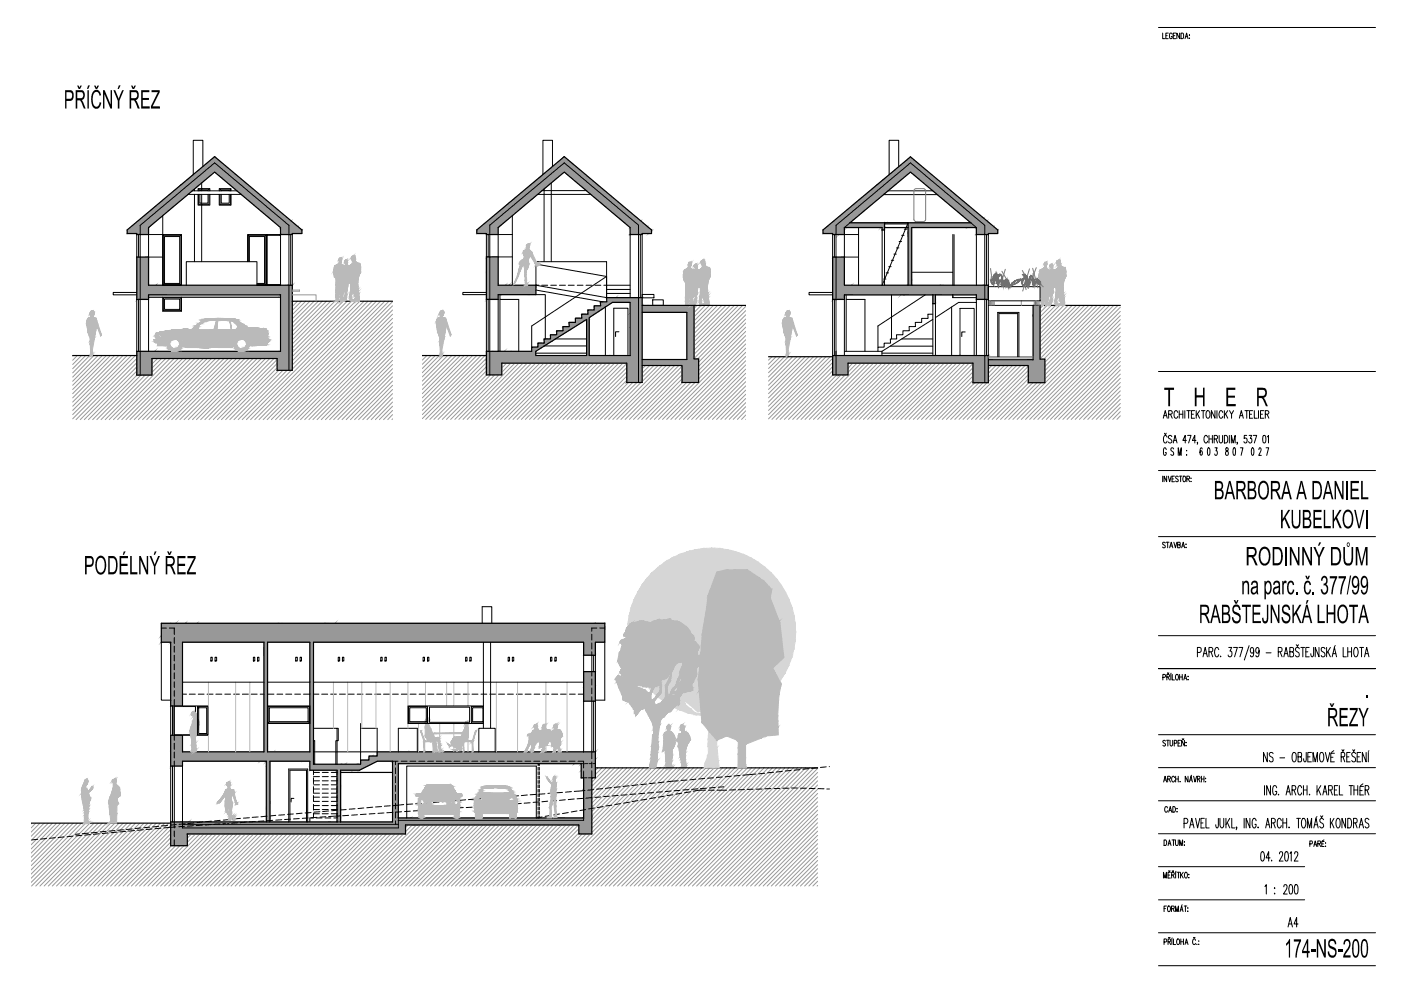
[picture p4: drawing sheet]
<svg xmlns="http://www.w3.org/2000/svg" width="297mm" height="210mm" viewBox="0 0 297 210" stroke-linecap="round" stroke-linejoin="round" font-family="sans-serif">
<g fill="none" stroke="#000" stroke-width=".21">
<path d="M245.6 5.8h46M246.5 7v1.2h.5M247.2 7.6h.3M247.7 7h-.5v1.2h.5M248.5 7.3a.31 .31 0 0 0-.4-.3 .31 .31 0 0 0-.2 .4v.3a.33 .33 0 0 0 .3 .5 .33 .33 0 0 0 .3-.5h-.2M248.8 7.6h.3M249.3 7h-.5v1.2h.5M250.1 7v1.2l-.6-1.2v1.2M250.4 7a.65 .65 0 0 1 .6 .4 .65 .65 0 0 1-.2 .8h-.4zM251.2 8.2l.4-1.2 .3 1.2M251.4 7.8h.4M252.2 7.4h.1"/>
<path d="M252.2 8.1v.1zM42.8 38.8v1.7M43 35.3v-5.6h-2v7.3M116.9 38.8v16.7M117.1 35.3v-5.6h-2v7.3M190.5 35.3v-5.6h-2v7.3M29 49.7v4.8M29.4 49.7v4.8M34.5 49.7h4v10.8h-4zM34.5 45.7v14.8M34.5 49.7h-3v4.8h3M34.6 49.9h3.8v10.5h-3.8z"/>
<path d="M34.9 50.2h3.2v9.9h-3.2zM39.8 41.2h11.3M40.8 40.5h9.4M41.2 40.1v.4M41.2 41.2v14.3M42 41.2v2.3h2.5v-2.3M42 40.5v-.5h2.5v.5M42.1 40.5v-.4h2.2v.4M42.1 41.2v2.1h2.2v-2.1M42.4 40.5h1.7M42.4 41.2v1.9h1.7v-1.9M42.8 41.2v14.3"/>
<path d="M46.5 40.5v-.5h2.5v.5M46.5 41.2v2.3h2.5v-2.3M46.7 40.5v-.4h2.2v.4M46.7 41.2v2.1h2.2v-2.1M46.9 40.5h1.7M46.9 41.2v1.9h1.7v-1.9M52.5 55.5v-5.8h4v10.8h-2v-5h-15v5M52.7 55.5v-5.6h3.6v10.5h-1.8M52.9 55.5v-5.3h3.2v9.9h-1.6M56.5 49.7h3v10.8h-3zM59.5 49.9h-2.9v10.5h2.9M61.6 49.7v10.8"/>
<path d="M62 49.7v10.8M103.1 49.7v4.8M103.5 49.7v4.8M108.6 49.7h-3v4.8h3M108.6 45.7v14.8M113.6 55.5h15v7.6l-15-2.6zM113.6 56l15 2.6M114 41.2h11.3M114.9 40.4h9.4M115.4 40v15.5M133.6 49.7v13.4M135.8 49.7v13.4"/>
<path d="M136.1 49.7v13.4M176.5 49.7v4.8M176.9 49.7v4.8M180.2 47.2l-1.2 1M182 49.7h-3v4.8h3M182 48.2v12.3M187.3 59.2h.5M187.4 41.3h11.3M187.5 47.2h5l-5.5 13.3v-11.7M187.5 48.8v11.7M187.5 47.5h5M187.5 48.2h5"/>
<path d="M187.9 57.9h.5M188.3 40.5h9.4M188.4 56.5h.5M189 55.2h.5M189.5 53.9h.5M190.1 52.6h.5M190.6 51.2h.5M191.2 49.9h.5M191.7 48.6h.5M193.3 57.7h8.7M202 49.7v10.8M202.3 49.7v10.8"/>
<path d="M205.8 47.2l1.2 1M207 49.7v10.8M209.2 49.7v10.8M209.6 49.7v10.8M29 62h-5v.5h5M29 63.5v11M29.4 63.5v11M31.5 63.5v11M34.5 63v3h4v-3M34.6 63.1h3.8v2.8h-3.8zM34.9 63.4h3.2v2.2h-3.2zM61.3 78.5v-30.7l-15.8-13.3-15.8 13.3v31.7"/>
<path d="M103.1 62h-5v.5h5M103.1 63.5v11M103.5 63.5v11M103.8 79.5v-31.8l15.8-13.2 15.8 13.2v33.4M105.6 63.5v11M106 63.5h4v11M106 62.5v12M113.6 74.9h10.8M113.6 62.5h2v9.4M113.6 61.5l14.2 2.5M113.6 60.5h.7M114.9 60.5h1.2"/>
<path d="M115.4 73.3h9M116.8 60.5h1.2M117.8 71.9h6.6M118.6 60.5h1.3M120.5 60.5h1.3M122.4 60.5h1.2M124.2 60.5h1.3M126.1 60.5h1.3M128 60.5h5.6M128.4 65.1v10.3M128.6 63.1v-4.5l-15.9 10.5v4.5M128.6 61.4h5"/>
<path d="M128.6 62.2h5M130.1 75.4v-10.1h3v10.1M131.2 70.3h-.7v1.1M136.1 62.4h2.5v.7h-2.5zM138.4 63.6h2.2v1.2h-2.2zM176.5 62h-5v.5h5M176.5 63.5v11.9M176.9 63.5v11.9M177.2 79.5v-31.7l15.8-13.3 15.8 13.3v33.3M179 74.5h8M179 63.5v11.9M179.4 63.5h4v11"/>
<path d="M179.4 62.5v12M187 74.9h10.8M187 74.5v.9M188.8 73.4h9M189 62.5v9.4M191.2 71.9h6.6M196.2 62.5l-10.1 6.6v4.5M197.8 66.6h-1.1l.1 .9h-1.4v.9h-1.3v.8h-1.4l.1 .9h-1.4v.9h-1.3v.9h-1.3v.9h-1.3v.8h-1.4v.9M197.8 64.4v11M197.8 67.7l-10.8 6.8M197.8 62.5h.5M198.3 64.4v11"/>
<path d="M201.8 65.1v10.3M202 62.5v.6h5M203.5 75.4v-10h3v10M204.6 70.4h-.7v1M207 64.1h-3.8l-4.9 3.2M207 63.5v11.9M209.2 63.5v11.9M209.6 60.8h10.9v3h-10.9zM209.6 64.8h9.4M209.6 63.5v11.9M211.5 75.6v-9.4h4.5v9.4M211.8 75.6v-9.1h4v9.1"/>
<path d="M245.6 78.8h46M245.6 99.8h46M246.6 88.7l.5-1.6 .4 1.6M246.8 88.1h.5M246.9 91.8l.2 .4 .2-.4M247.3 95.3l-.2-.3-.2-.1a1.58 1.58 0 0 0 0 1.6l.3-.2 .1-.3h-.2M247.4 92.7l-.2-.4a.9 .9 0 0 0-.3 1.5l.3 .1 .2-.4M247.8 87.8l.7-.1v-.5l-.2-.1h-.5v1.6M248.2 87.8l.3 .9M248.5 92.6a.38 .38 0 0 0-.6-.3 .38 .38 0 0 0-.1 .6l.5 .3 .2 .5a.4 .4 0 0 1-.4 .2 .4 .4 0 0 1-.4-.2M248.8 93.9l.3-1.6 .5 1.6M248.8 95.2v-.2a.34 .34 0 0 0-.5 .1 .34 .34 0 0 0 .1 .5l.4 .3v.4l-.2 .2-.4-.2"/>
<path d="M248.9 93.4h.5M249.7 87.4l-.3-.3a.9 .9 0 0 0-.3 1.5l.3 .1 .3-.4M249.8 96.5v-1.6l.3 1.6 .3-1.6v1.6M250 87.1v1.6M250 87.8h.8M250.8 87.1v1.6M251.2 87.1v1.6M251.5 93.4h-.7l.5-1.1v1.6M251.6 95.5v.1zM251.6 96.4v.1zM251.6 87.1h.8M251.8 92.3h.7l-.5 1.6"/>
<path d="M252 87.1v1.6M252.6 87.8h.4M253.3 87.1h-.7v1.6h.7M253.6 93.4h-.8l.5-1.1v1.6M253.6 87.1v1.6M253.9 87.7l.4 1M253.9 93.8l-.1 .4M254.3 87.1l-.7 1M254.7 87.1h.8M254.9 95.2l-.2-.3a1.28 1.28 0 0 0 0 1.6l.2-.4-.1-.5h-.2l-.2 .4M255.1 87.1v1.6M255.9 87.2l.1-.1a.89 .89 0 0 1 .3 1.5l-.1 .1a.9 .9 0 0 1-.3-1.5z"/>
<path d="M256 92.7l-.2-.4a.9 .9 0 0 0-.3 1.5l.3 .1 .2-.4M256.1 95l.2-.1 .2 .3v1.1l-.2 .2-.3-.2zM256.3 92.3v1.6M256.3 93.1h.7M257 92.3v1.6M257.4 93.1l.7-.2-.1-.5-.6-.1v1.6M257.6 87.1v1.6l-.8-1.6v1.6M257.6 94.9h.5l-.3 .7a.52 .52 0 0 1 .3 .5 .52 .52 0 0 1-.4 .4l-.1-.2M257.8 93.1l.3 .8M258 87.1v1.6M258.5 92.3v1.4l.3 .2 .4-.2v-1.4M259.2 87.4l-.2-.3a.93 .93 0 0 0-.3 1.5l.3 .1 .2-.4"/>
<path d="M259.6 92.3a.86 .86 0 0 1 .8 .6 .86 .86 0 0 1-.3 .9l-.5 .1zM259.6 87.1v1.6M259.8 87.7l.5 1M259.9 95v.5a.54 .54 0 0 1 .5 .5 .54 .54 0 0 1-.3 .5 .6 .6 0 0 1-.2-.6 .6 .6 0 0 1 .5-.4v-.5zM260.3 87.1l-.7 1M260.6 92.3v1.6M260.7 87.1l.4 .7 .4-.7M261.1 93.9v-1.6l.4 1.6 .4-1.6v1.6M261.1 87.8v.9M261.5 95l.2-.1 .2 .3v1.1l-.2 .2-.2-.2zM262.4 93.8h-.1h.1l-.1 .4M262.8 88.7l.4-1.6 .4 1.6"/>
<path d="M262.9 88.1h.6M263 94.9h.5l-.4 1.6M263.9 87.1h.8M264.3 92.3h-.5v.6a.46 .46 0 0 1 .6 .5 .46 .46 0 0 1-.6 .4l-.1-.2M264.3 87.1v1.6M264.8 92.3h.6l-.3 .6a.46 .46 0 0 1 .3 .6 .46 .46 0 0 1-.6 .3l-.1-.2M264.9 87.8h.4M265.4 95l.2-.1a1.22 1.22 0 0 1 0 1.6l-.3-.6zM265.6 87.1h-.7v1.6h.7M265.7 92.3h.7l-.5 1.6M265.9 87.1v1.6h.7M266.8 87.1v1.6"/>
<path d="M266.9 95.3l.1-.3a.4 .4 0 0 1 .5 .3 .4 .4 0 0 1-.2 .5l-.4 .7h.5M267.3 87.8h.4M267.8 92.4l.3-.1a1.22 1.22 0 0 1 0 1.6h-.1a1.44 1.44 0 0 1-.2-1.5zM268 87.1h-.7v1.6h.7M268.3 87.8l.6-.1 .1-.3-.1-.2-.6-.1v1.6M268.4 94.9h.6l-.4 1.6M268.6 87.8l.4 .9M268.7 92.6l.2-.3v1.6M245.6 113.8h46M246.5 101v1.1M247.1 115.1l-.3-.1h-.3v.4l.5 .3 .1 .3-.3 .1-.3-.1M247.3 115h.6"/>
<path d="M247.4 101v1.1l-.6-1.1v1.1M247.6 115v1.1M247.7 101l.3 1.1 .3-1.1M248 116.1l.3-1.1 .4 1.1M248.1 115.8h.4M248.5 101.5h.3M248.9 115l.3 1.1 .3-1.1M249 101h-.5v1.1h.5M249.7 115.5h.5v-.5h-.5v1.1h.5v-.3l-.1-.3M249.8 101.1l-.2-.1h-.3a.51 .51 0 0 0 .5 .7l-.1 .4h-.3l-.1-.1M250.1 101h.5M250.3 101v1.1"/>
<path d="M250.5 116.1l.4-1.1 .3 1.1M250.7 115.8h.3M250.9 101h.1a.62 .62 0 0 1 .4 .5 .62 .62 0 0 1-.4 .6 .96 .96 0 0 1-.1-1.1zM251.5 115.3v.2zM251.5 116v.1zM251.6 101.5l.6-.1-.1-.4h-.5v1.1M251.9 101.5l.3 .6M252.5 101.4h.1M252.5 102.1h.1M34.2 136.2v12.2h2M34.2 133.2h1.1M35.9 133.2h1.1v1.3"/>
<path d="M37 135.2v1.2M37 137v1.3M37 138.9v1.3M44.7 139.3h.3v.9h-.3zM45.6 139.3h.3v.9h-.3zM53.7 139.3h.3v.9h-.3zM54.6 139.3h.3v.9h-.3zM62.7 139.3h.3v.9h-.3zM63.6 139.3h.3v.9h-.3zM71.7 139.3h.3v.9h-.3zM72.6 139.3h.3v.9h-.3zM80.7 139.3h.3v.9h-.3z"/>
<path d="M81.6 139.3h.3v.9h-.3zM89.7 139.3h.3v.9h-.3zM90.6 139.3h.3v.9h-.3zM98.7 139.3h.3v.9h-.3zM99.6 139.3h.3v.9h-.3zM102.2 132.2v-3.6h2.1v3.6M102.5 136.2v18.2M104 136.2v18.2M107.7 139.3h.3v.9h-.3zM108.6 139.3h.3v.9h-.3zM116.7 139.3h.3v.9h-.3zM117.6 139.3h.3v.9h-.3z"/>
<path d="M123.7 138.9v3.5M125.5 134.5v1.2M125.5 136.3v1.3M125.5 138.2v5.1M125.9 138.9v3.5M126.2 138.9v3.5M126.5 133.2h-1v.6M127.2 133.2h1M128.2 136.2v12.2h-2M245.6 134.8h46M253.9 138.3h.5l.2-.2v-.7l-.7-.1v2M255.1 139.3l.4-2 .5 2"/>
<path d="M255.2 138.6h.6M256.3 138.2h.5l.3-.2-.1-.6-.7-.1v2M256.8 138.2l.3 1.1M258.4 137.7a.41 .41 0 0 0-.2-.4 .41 .41 0 0 0-.4 .1 1.51 1.51 0 0 0 .1 1.9 .44 .44 0 0 0 .5-.5M258.8 139.1v.2l.1-.1M260.5 137.3h.7l-.4 .7a.63 .63 0 0 1 .4 .7 .63 .63 0 0 1-.5 .6l-.3-.4M261.5 137.3h.8l-.6 2M262.7 137.3h.8l-.6 2M264.8 136.9l-1 3M265.8 138l-.2 .4a.58 .58 0 0 1-.6-.5 .58 .58 0 0 1 .4-.6 1.44 1.44 0 0 1 .1 2l-.3-.1-.1-.2M267 138l-.2 .4a.58 .58 0 0 1-.6-.5 .58 .58 0 0 1 .4-.6 1.44 1.44 0 0 1 0 2l-.3-.1v-.2M268.4 138.4h1.1"/>
<path d="M271 138.2h.5l.3-.2-.1-.6-.7-.1v2M271.4 138.2l.4 1.1M272.2 139.3l.5-2 .4 2M272.4 138.6h.6M273.5 138.2h.5l.2-.2v-.6l-.7-.1v2h.5l.2-.2v-.7l-.2-.2M274.8 136.7l.3 .4 .2-.4M275.5 137.6a.44 .44 0 0 0-.8-.2 .44 .44 0 0 0 .2 .7l.4 .2a.46 .46 0 0 1 .1 .8 .46 .46 0 0 1-.7-.1M275.8 137.3h.8M276.2 137.3v2M276.9 138.2h.4M277.6 137.3h-.7v2h.7M278.5 137.3v1.5l-.2 .5-.3-.2-.1-.5"/>
<path d="M279.7 137.3v2l-.9-2v2M280.9 137.6a.45 .45 0 0 0-.7-.2v.6l.5 .3a.45 .45 0 0 1 .2 .8 .45 .45 0 0 1-.8-.1M281.3 137.3v2M281.5 138.1l.6 1.2M282.1 137.3l-.8 1.3M282.4 139.3l.5-2 .5 2M282.6 138.6h.6M283.1 136.9l-.2 .2M284.8 137.3v2h.7M285.8 138.2h.8M285.8 137.3v2M286.6 137.3v2"/>
<path d="M287.2 137.4l.2-.1a.97 .97 0 0 1 .5 1.5 .44 .44 0 0 1-.5 .5 1.69 1.69 0 0 1-.2-1.9zM288.3 137.3h.8M288.7 137.3v2M289.3 139.3l.5-2 .4 2M289.5 138.6h.5M36.2 149.7v6.2M36.6 149.7h7.6v6.2h-7.6zM36.6 149.7v6.2M36.9 149.8h4.5v6h-4.5zM37 140.8v1.2M37 142.6v1.3M37 144.6v1.2"/>
<path d="M37 146.4v1.2M37 148.3v8.7M37 157.6v1.3M37 159.5v1.2M38.7 147.2h.8M38.7 144.6h17.3M40.1 147.2h1.3M41.9 149.8h2.2v6h-2.2zM42 147.2h1.3M42.1 150.1h1.7v5.4h-1.7zM43.9 147.2h1.3M45.8 147.2h1.2"/>
<path d="M47.7 147.2h1.2M49.5 147.2h1.3M51.4 147.2h1.3M53.3 147.2h1.2M55.2 147.2h.8M56.7 149.7h9v3.7h-9zM56.7 147.2h1.4M56.7 144.6h9M56.9 149.8h8.7v3.5h-8.7zM57.1 150.1h8.2v2.9h-8.2zM58.7 147.2h1.2M60.6 147.2h1.2"/>
<path d="M62.5 147.2h1.2M64.3 147.2h1.4M66.5 154.4h5v7.6M66.5 159.4h13.5v-5h-3.5v6.7M66.5 147.2h1.1M66.5 157h.2v5M66.5 144.6h57.2M68.2 147.2h1.3M70.1 147.2h1.2M71.5 154.4h.2v2.6h-.5v5M72 147.2h1.2M73.8 147.2h1.3"/>
<path d="M75.7 147.2h1.3M76.5 153.4v1M77.6 147.2h1.2M79.5 147.2h1.2M81.3 147.2h1.3M83.2 147.2h1.3M84.5 159.4v-5h4v5M85.1 147.2h1.3M86.6 149.8h4v3.5h-4zM86.9 150.1h3.5v2.9h-3.5zM87 147.2h1.2M88.9 147.2h1.2"/>
<path d="M90.7 147.2h1.3M91.1 149.9h8.5v3.2h-8.5zM92.6 147.2h1.3M94.5 147.2h1.2M96.4 147.2h1.2M98.2 147.2h1.3M100.1 147.2h1.2M100.2 150.1h2.2v2.9h-2.2zM101.5 159.4v-5h3.5v5M102 147.2h1.2M102.5 149.8h-2.6v3.5h2.6M102.5 149.7h-16v3.7h16"/>
<path d="M103.8 147.2h1.3M105.7 147.2h1.3M107.6 147.2h1.2M109.5 147.2h1.2M111.3 147.2h1.3M113.2 147.2h1.3M115.1 147.2h1.2M117 147.2h1.2M118.8 147.2h1.3M120.7 147.2h1.3M122.6 147.2h1.1M123.7 148.7v10.7"/>
<path d="M125.5 144v1.2M125.5 145.9v1.2M125.5 147.7v13.2M125.9 148.7v10.7M126.2 148.7v10.7M245.6 155.8h46M246.5 143.6l.6-.1-.1-.5h-.5v1.2M247.1 157.1a.29 .29 0 0 0-.5-.1 .29 .29 0 0 0 .1 .5l.2 .1a.31 .31 0 0 1 .2 .5 .31 .31 0 0 1-.6-.1M247.4 157h.5M247.4 143.5h.5v-.4l-.5-.1v1.2M247.5 142.6l.2 .3 .1-.3M247.6 157v1.2"/>
<path d="M247.7 143.5l.2 .7M248.1 157v.8l.2 .4 .3-.2v-1M248.2 143v1.2M248.3 142.7l-.1 .2M248.5 143v1.2h.5M249 157.6l.5-.1-.1-.5h-.4v1.2M249.4 143a.55 .55 0 0 1 .5 .4 .55 .55 0 0 1-.1 .6l-.1 .1a.61 .61 0 0 1-.5-.4 .61 .61 0 0 1 .2-.7zM249.8 157.6h.3M250.1 143v1.2M250.1 143.5h.6M250.3 157h-.5v1.2h.5M250.7 156.6l.1 .3 .2-.3"/>
<path d="M250.7 143v1.2M251 144.2l.3-1.2 .3 1.2M251.1 157v1.2l-.6-1.2v1.2M251.1 143.8h.4M251.5 157.4h.1M251.5 158.1h.1M251.9 143.4v.1zM251.9 144v.2zM268.7 159.5v2l-.8-2v2M269.9 159.8a.44 .44 0 0 0-.7-.1 .44 .44 0 0 0 .2 .7l.5 .4a.55 .55 0 0 1-.2 .7l-.5-.1-.1-.2M274.2 159.6l.1-.1a.55 .55 0 0 1 .5 .8v.8a.44 .44 0 0 1-.5 .4 1.69 1.69 0 0 1-.1-1.9zM276.9 159.5v1.6l-.2 .4-.3-.2v-.4"/>
<path d="M278 159.5h-.7v2h.7M280 159.6l.1-.1a.86 .86 0 0 1 .6 1.3l-.1 .3a.41 .41 0 0 1-.2 .4 .41 .41 0 0 1-.4-.1l-.2-.6zM281 159.5l.5 2 .4-2M282.8 159.2l-.5 .3M282.9 159.7h-.7v1.8h.7M284.5 158.9l.2 .4 .2-.4M286.3 159.5h-.8v2h.8M286.8 158.9l.2 .4 .2-.4M287.4 159.8a.44 .44 0 0 0-.7-.1 .44 .44 0 0 0 .2 .7l.5 .4a.55 .55 0 0 1-.3 .7l-.4-.1-.1-.2M288.5 159.5h-.8v2h.8M289.6 159.5v2l-.8-2v2M290.1 159.5v2"/>
<path d="M290.2 159.2l-.1 .1M291.6 141.8h-46h46M8 178l-1.3 .1M9.9 177.8l-1.3 .1M11.7 177.6l-1.2 .1M13.6 177.4l-1.3 .2M15.5 177.3l-1.3 .1M16.8 176.8l-.8 .1M17.3 177.1l-1.2 .1M18.7 176.6l-1.3 .2M19.2 176.9l-1.3 .2M20.6 176.5l-1.3 .1"/>
<path d="M21 176.8l-1.2 .1M22.4 176.3l-1.2 .1M22.9 176.6l-1.2 .1M24.3 176.1l-1.2 .1M24.8 176.4l-1.3 .2M26.2 175.9l-1.3 .2M26.7 176.3l-1.3 .1M28 175.8l-1.2 .1M28.5 176.1l-1.2 .1M29.9 175.5l-1.2 .2M30.4 175.9l-1.2 .2M31.8 175.4l-1.3 .1"/>
<path d="M32.3 175.8l-1.3 .1M33.7 175.2l-1.3 .1M34.1 175.6l-1.2 .1M35.5 175l-1.3 .1M36.2 162.4v11.9M36.6 162.4v11.9M37 161.4v14.1M37 176.2v1.2M37 178v1.3M37.3 175.3l-2.5 .2M37.4 174.8l-1.3 .1M38.7 162.4v13.1h45.8v-2.1"/>
<path d="M38.7 174.8h45.8M39.1 175.2l-1.2 .1M39.2 174.7l-1.2 .1M41 175.1l-1.2 .1M41.1 174.5l-1.3 .1M42.9 174.9l-1.3 .1M43 174.3l-1.3 .1M44.7 174.8l-1.2 .1M44.8 174.1l-1.2 .1M46.6 174.7l-1.2 .1M46.7 173.9l-1.2 .2M48.5 174.6l-1.3 .1"/>
<path d="M48.6 173.8l-1.3 .1M50.4 174.4l-1.3 .1M51 173.5l-1.8 .2M52.2 174.3l-1.2 .1M52.9 173.4l-1.3 .1M54.1 174.2l-1.2 .1M54.7 173.2l-1.2 .1M56 174.1h-1.3M56.6 173l-1.3 .2M57.8 173.9l-1.2 .1M58.5 172.9l-1.3 .1M59.7 173.8l-1.2 .1"/>
<path d="M60.3 172.7l-1.2 .1M61.2 174.3v-11.2h4v11.2M61.5 174.3v-11h3.5v11M61.6 173.7l-1.3 .1M62.2 172.6l-1.2 .1M62.3 169.3h-.6v.7M63.5 173.6h-1.3M64.1 172.4l-1.3 .1M65.3 173.4l-1.2 .1M66 172.3l-1.3 .1M66.4 173.4h-.7v.9M66.5 172.5h1.2"/>
<path d="M66.5 171.6h1.2M66.5 170.8h1.2M66.5 168.7v1.2h1.2M66.5 169h1.2M66.5 168.2h1.2M66.5 167.3h1.2M66.5 166.4h1.2M66.5 165.6h1.2M66.5 164.7h1.2M66.5 163.8h1.2M66.5 163.3v1M66.5 164.9v1.2"/>
<path d="M66.5 166.8v1.2M66.5 170.5v1.3M66.5 172.4v1M67 173.4h1.3M67.2 173.3l-1.2 .1M67.8 172.1l-1.3 .1M68.3 172.5h1.3M68.3 171.6h1.3M68.3 170.8h1.3M68.3 169.9h1.3M68.3 169h1.3M68.3 168.2h1.3"/>
<path d="M68.3 167.3h1.3M68.3 166.4h1.3M68.3 165.6h1.3M68.3 164.7h1.3M68.3 163.8h1.3M68.9 173.4h1.2M69.1 173.2l-1.3 .1M69.7 171.9l-1.3 .2M70.2 172.5h1.3M70.2 171.6h1.3M70.2 170.8h1.3M70.2 169h1.3"/>
<path d="M70.2 168.2h1.3M70.2 167.3h1.3M70.2 166.4h1.3M70.2 165.6h1.3M70.2 164.7h1.3M70.2 163.8h1.3M71.5 172.4v1h-.7M71.5 163.3v1M71.5 164.9v1.2M71.5 166.8v1.2M71.5 168.7v1.2h-1.3M71.5 170.5v1.3"/>
<path d="M71.5 174.3h.7M71.5 171.8l-1.2 .1M72.1 173l-2.4 .1M73.4 171.6l-1.2 .1M73.9 172.9l-1.3 .1M75.3 171.5l-1.3 .1M75.8 172.7l-1.3 .1M77.1 171.3l-1.2 .1M77.6 172.6l-1.2 .1M79 171.1l-1.2 .2M79.5 172.5l-1.2 .1M80.9 171l-1.3 .1"/>
<path d="M81.4 172.4l-1.3 .1M82.8 170.8l-1.3 .1M83.2 161.4h1.2M83.3 172.2l-1.3 .1M83.9 161.4v.8M83.9 162.8v1.2M83.9 164.7v1.2M83.9 166.5v1.3M83.9 168.4v1.3M83.9 170.3v1.2M83.9 172.2v1.2M83.9 174.1v.7"/>
<path d="M85 161.4h1.3M85.1 172.1l-1.2 .1M85.6 170.6l-2.2 .2M86.9 161.4h1.2M87 172l-1.2 .1M87.5 170.5h-1.3M88.8 161.4h1.2M88.9 171.9h-1.3M89.4 170.3l-1.3 .1M90.7 161.4h1.2M90.8 171.7l-1.3 .1M91.2 170.2l-1.2 .1"/>
<path d="M92.5 161.4h1.3M92.6 171.6l-1.2 .1M93.1 170l-1.2 .1M94.4 161.4h1.3M94.5 171.5l-1.2 .1M95 169.9l-1.3 .1M96.3 161.4h1.2M96.4 171.4h-1.3M96.8 169.7l-1.2 .1M98.2 161.4h1.2M98.2 171.2l-1.2 .1M98.7 169.6l-1.2 .1"/>
<path d="M100 161.4h1.3M100.1 171.1l-1.3 .1M100.6 169.4l-1.3 .1M101.9 161.4h1.3M102 171l-1.3 .1M102.4 169.3l-1.2 .1M103.8 161.4h1.2M103.8 170.9l-1.2 .1M104.3 169.1l-1.2 .1M105.7 161.4h1.2M106.2 169l-1.3 .1M106.8 170.7l-2.3 .1"/>
<path d="M107.5 161.4h1.3M108 168.9l-1.2 .1M108.7 170.5l-1.3 .1M109.4 161.4h1.3M109.9 168.7l-1.2 .1M110.5 170.3l-1.2 .2M111.3 161.4h1.2M111.8 168.6l-1.3 .1M112.4 170.2l-1.3 .1M113.2 161.4h1.2M113.7 168.4l-1.3 .1M114.1 162.3v-.4h.2v.4"/>
<path d="M114.1 173v.4h.2v-.4M114.1 162.7v.6M114.1 163.6v.6M114.1 164.5v.7M114.1 165.5v.6M114.1 166.4v.6M114.1 167.4v.6M114.1 168.3v.6M114.1 169.2v.7M114.1 170.2v.6M114.1 171.1v.6M114.1 172v.7"/>
<path d="M114.3 170l-1.3 .1M114.3 162.7v.6M114.3 163.6v.6M114.3 164.5v.7M114.3 165.5v.6M114.3 166.4v.6M114.3 167.4v.6M114.3 168.3v.6M114.3 169.2v.7M114.3 170.2v.6M114.3 171.1v.6M114.3 172v.7"/>
<path d="M114.9 173.2l-1.2 .2v-11h-27.5v11M115 161.4h1.3M115.5 168.3l-1.2 .1M116.1 169.9l-1.2 .1M116.8 172.9l-1.2 .2M116.9 161.4h1.3M117.4 168.1l-1.2 .1M118 169.7l-1.2 .1M118.6 172.6l-1.2 .2M118.8 161.4h1.3M119.3 168l-1.3 .1M119.8 169.6l-1.2 .1"/>
<path d="M120.5 172.3l-1.2 .2M120.7 161.4h1.2M121.2 167.8l-1.3 .2M121.8 169.4l-1.3 .1M122.3 171.9l-1.2 .3M122.6 161.4h1.1v1.4M123.2 161.9h.4M123.6 169.3l-1.3 .1M123.7 173.4v.5h-39.2M123.7 163.5v1.4h.8M124 161.9h.6M124 167.6l-2.2 .2"/>
<path d="M124.2 171.6l-1.3 .3M124.9 161.9h.6M125.5 161.5v1.3M125.5 163.4v1.5h-.7M125.5 169.1l-1.3 .1M125.8 161.9h.4M125.9 167.4l-1.3 .1M126 171.3l-1.2 .2M127.3 169l-1.2 .1M127.8 167.2l-1.3 .1M127.9 171l-1.2 .2M129.2 168.8l-1.2 .1"/>
<path d="M129.6 167l-1.2 .2M129.7 170.7l-1.2 .2M131.1 168.6l-1.3 .2M131.5 166.8l-1.3 .1M131.6 170.4l-1.3 .2M133 168.5l-1.3 .1M133.4 166.6l-1.3 .1M133.4 170.1l-1.2 .2M134.8 168.3l-1.2 .1M135.2 166.4l-1.3 .2M135.3 169.7l-1.3 .3M136.7 168.2l-1.3 .1"/>
<path d="M137.1 166.2l-1.3 .2M137.1 169.4l-1.2 .3M138.6 168l-1.3 .1M138.9 166l-1.2 .1M139 169.1l-1.2 .2M140.4 167.9l-1.2 .1M140.8 165.8l-1.2 .2M140.8 168.8l-1.2 .2M142.3 167.7l-1.2 .1M142.7 168.5l-1.3 .2M143.8 165.6l-2.4 .2M144.1 167.6l-1.2 .1"/>
<path d="M144.5 168.2l-1.2 .2M145.7 165.4l-1.3 .1M146.1 167.4l-1.3 .1M146.4 167.9l-1.3 .2M147.5 165.2l-1.2 .1M147.9 167.2l-1.3 .2M149.4 165l-1.2 .2M149.6 167.5h-1.4l-1.2 .3M149.8 167.1l-1.3 .1M150.2 167.5h1.2M151.3 164.9l-1.3 .1M151.6 166.9l-1.2 .2"/>
<path d="M152.1 167.5h2M153.1 164.7l-1.2 .1M153.5 166.8l-1.2 .1M155 164.6l-1.2 .1M156 167.5h-1.3M156.9 164.4l-1.3 .1M157.8 167.4l-1.3 .1M159.7 167.3l-1.2 .1M160.3 164.1l-2.8 .3M161.6 167.3h-1.3M162.1 163.9l-1.2 .2M163.4 167.2h-1.2"/>
<path d="M164 163.7l-1.3 .2M165.3 167.2h-1.2M165.9 163.6l-1.3 .1M165.9 167.1h1.3M167.7 163.4l-1.2 .1M167.8 167.1h1.3M169.6 163.2l-1.2 .1M169.7 167.1h1.2M171.5 163l-1.3 .1M171.6 167.2h1.2M173.3 162.8l-1.2 .1M173.4 167.2h1.3"/>
<path d="M175.2 162.6l-1.3 .1M175.3 167.3h.6M175.8 162.5h.1M245.6 169.8h46M245.6 176.8h46M245.6 162.8h46M246.7 165.8l.3-1.2 .4 1.2M246.8 178.1a.59 .59 0 0 1 .6 .6 .59 .59 0 0 1-.6 .6zM246.8 165.4h.4M247.5 171.3a.32 .32 0 0 0-.4-.3 .32 .32 0 0 0-.2 .5v.2a.32 .32 0 0 0 .2 .5 .32 .32 0 0 0 .4-.3M247.6 165.2l.5-.1v-.4l-.5-.1v1.2M247.7 179.3l.2-1.2 .4 1.2"/>
<path d="M247.7 178.9h.5M247.8 172.2l.3-1.2 .3 1.2M247.9 165.2l.3 .6M247.9 171.8h.4M248.5 178.1h.6M248.7 171a.59 .59 0 0 1 .5 .6 .59 .59 0 0 1-.5 .6zM248.8 178.1v1.2M249 164.9a.32 .32 0 0 0-.4-.3 .32 .32 0 0 0-.2 .4v.3a.32 .32 0 0 0 .2 .5 .32 .32 0 0 0 .4-.3M249.2 178.1v.8l.3 .4 .3-.2v-1M249.3 164.6v1.2M249.3 165.2h.5M249.6 171.4v.1z"/>
<path d="M249.6 172.1v.1zM249.8 164.6v1.2M250.1 179.3v-1.2l.3 1.2 .3-1.2v1.2M250.2 165.7h.1M251 174.6h.5l.3-.2v-.5l-.3-.4h-.5v2M251.1 178.5h.1M251.1 179.1v.2zM251.9 164.6v1.2l-.6-1.2v1.2M252.2 165.8l.3-1.2 .3 1.2M252.2 175.5l.5-2 .5 2M252.3 165.4h.4M252.4 174.9h.6"/>
<path d="M252.6 164.4l-.1 .1M253.1 164.6l.3 1.2 .3-1.2M253.5 173.5l.4 2 .5-2M253.9 165.2l.4-.1v-.4l-.4-.1v1.2M254.1 165.2l.3 .6M254.6 174.5h.5M254.7 165.2h.6M254.7 164.6v1.2M255.3 164.6v1.2M255.4 173.5h-.8v2h.8M255.6 165.7h.1M255.6 165v.1z"/>
<path d="M255.7 173.5v2h.7M258.3 173.5v1.5l-.2 .5-.3-.2v-.4M258.7 173.5v1.4l.3 .6 .4-.3 .1-1.7M259.9 173.5v2M260.2 174.4l.5 1.1M260.7 173.5l-.8 1.4M261.2 173.5v2h.6M262.2 175.4v.1l-.1-.1h.1l-.1 .5M263.8 173.5v2M265 173.5v2l-.8-2v2M266.3 174l-.2-.5a1.01 1.01 0 0 0-.6 1.5 .41 .41 0 0 0 .2 .4 .41 .41 0 0 0 .4 0l.2-.6h-.2M266.7 175.3v.2l.1-.1"/>
<path d="M268.1 166.6v2M268.4 175.5l.4-2 .4 2M268.5 174.9h.6M269.4 166.6v2l-.8-2v2M269.6 174.5h.5l.2-.2v-.6l-.2-.2h-.5v2M270 174.5l.4 1M270.7 167a.44 .44 0 0 0-.5-.4 1.57 1.57 0 0 0 0 2 .44 .44 0 0 0 .5-.5v-.3h-.3M271.1 168.4v.2v-.1M271.4 160.7h1M271.7 174l-.3-.5h-.3a1.62 1.62 0 0 0 0 2h.3l.3-.5M272 174.5h.8M272 173.5v2"/>
<path d="M272.7 168.6l.4-2 .5 2M272.8 173.5v2M272.8 167.9h.6M273.3 175.3v.2v-.1M273.9 167.5l.7-.1 .1-.3-.1-.4-.7-.1v2M274.3 167.5l.4 1.1M274.9 173.5h.8M275.2 160.5l.7-.1v-.8l-.7-.1v2l.7-.1 .1-.5-.3-.4M275.3 173.5v2M276 167a.44 .44 0 0 0-.5-.4 1.57 1.57 0 0 0 0 2 .44 .44 0 0 0 .5-.5M276.3 173.5h.2a1.62 1.62 0 0 1 0 2 1.01 1.01 0 0 1-.5-1.5zM276.4 166.6v2"/>
<path d="M276.4 167.5h.7M277.1 166.6v2M277.2 175.5v-2l.5 2 .4-2v2M277.3 160.5h.4M277.7 168.4l-.1 .1h.1M277.7 178.9h.5v-.6h-.5v1.2M278.4 161.5v-2l.4 2 .5-2v2M278.6 175.5l.4-2 .5 2M278.6 179.5l.2-1.2 .4 1.2M278.6 179.1h.5M278.7 174.9h.6M279.2 173.1l-.2 .2"/>
<path d="M279.2 166.6v2M279.4 178.9l.6-.1-.1-.5h-.5v1.2M279.5 167.4l.5 1.2M279.7 178.9l.3 .6M280 173l.2 .3 .3-.3M280 166.6l-.8 1.3M280.2 178.9h.4M280.5 168.6l.4-2 .4 2M280.6 173.8a.45 .45 0 0 0-.7-.1 .45 .45 0 0 0 .1 .7l.5 .3 .1 .5a.42 .42 0 0 1-.4 .4 .42 .42 0 0 1-.4-.4M280.6 167.9h.6M280.7 178.1l-.4 .2M280.8 178.4h-.6v1.1h.6"/>
<path d="M281.1 178.7h.1M281.1 179.4h.1M281.7 167.5l.7-.1v-.7l-.7-.1v2M282.1 173.5v2M282.1 167.5l.4 1.1M282.2 160.6h.4M282.3 174.4l.5 1.1M282.8 173.5l-.7 1.4M282.9 167.5h.5M283.5 173.6l.3-.1a1.62 1.62 0 0 1 0 2h-.2a1.69 1.69 0 0 1-.1-1.9zM283.6 166.6h-.7v2h.7M284 166.6v2h.7"/>
<path d="M284.4 160.5l.6-.1v-.8l-.6-.1v2M284.7 160.5l.4 1M285.3 173.5v2l-.8-2v2M285.5 160.5h.5M285.8 173.5h.4a1.48 1.48 0 0 1 0 2h-.4zM286 166.6h.9M286.4 166.6v2M287 174.5l.7-.1v-.5l-.2-.4h-.5v2M287.1 167.5h.8M287.1 166.6v2M287.4 174.5l.3 1M287.7 160.5h.5"/>
<path d="M287.9 166.6v2M288.2 175.5l.4-2 .5 2M288.3 174.9h.6M288.3 167.6h.5M289 166.2l-.5 .4M289.1 166.7h-.8v1.9h.8M289.4 167.5l.7-.1 .1-.3-.1-.4-.7-.1v2M289.8 167.5l.4 1.1M290.2 173.8a.45 .45 0 0 0-.7-.1 .45 .45 0 0 0 .1 .7l.5 .3 .1 .5-.3 .3h-.2l-.3-.3M245.6 197.8h46M245.6 183.8h31M245.6 190.8h31"/>
<path d="M246.7 186.2v-1.3l.3 1.3 .3-1.3v1.3M246.8 199.7h.5v-.6h-.5v1.2M246.8 192.6h.3M247.3 192.1h-.5v1.2M247.7 192.1a.6 .6 0 0 1 .5 .5 .6 .6 0 0 1-.3 .7 .72 .72 0 0 1-.2-1.2zM247.7 199.7l.5-.2-.1-.4h-.4v1.2M247.7 185.5h.3M247.7 198.7l.2 .3 .2-.3M247.8 184.6l.1 .3 .2-.3M247.9 199.7l.3 .6M248.2 184.9h-.5v1.3h.5M248.4 192.6h.5v-.4l-.5-.1v1.2"/>
<path d="M248.4 185.5h.5l.1-.3-.2-.3h-.4v1.3M248.5 199.1v1.2M248.5 184.6l.2 .3 .1-.3M248.5 198.9v.1M248.7 192.6l.3 .7M248.7 185.5l.3 .7M248.8 199.1v1.2h.5M249.2 193.3v-1.2l.4 1.2 .3-1.2v1.2M249.3 184.9v1.3M249.3 184.7v.2M249.6 184.9h.5M249.6 199.1h.1a.64 .64 0 0 1 .4 .6 .64 .64 0 0 1-.4 .6 .82 .82 0 0 1-.1-1.2z"/>
<path d="M249.9 184.9v1.3M250.2 193.3l.3-1.2 .3 1.2M250.3 184.9v1.3M250.3 192.9h.4M250.4 199.1v1.2M250.4 199.7h.5M250.5 185.5l.4 .7M250.7 191.8l-.2 .2M250.9 184.9l-.6 .8M250.9 199.1v1.2M251.1 192.1h.5M251.2 185.1l.2-.2a.67 .67 0 0 1 .4 .7 .67 .67 0 0 1-.4 .6l-.3-.5z"/>
<path d="M251.3 192.1v1.2M251.3 199.9h.5M251.8 192.5v.1zM251.8 193.2v.1zM252.1 185.4h.1M252.1 186h.1M253 198.7l.2 .3 .2-.3M253.4 199.4a.32 .32 0 0 0-.4-.3 .32 .32 0 0 0-.1 .4v.3a.31 .31 0 0 0 .2 .5 .31 .31 0 0 0 .3-.3M254.2 199.5h.1M267.5 180.7l.2-.1a1.47 1.47 0 0 1 0 2h-.1a1.86 1.86 0 0 1-.1-1.9zM268.2 187.9l.3-.3v2M269.3 181.9h-.9l.6-1.3v2"/>
<path d="M269.6 182.4l.1 .1M270.2 188.3h.1zM270.2 189.5h.1zM271.3 181l.2-.4 .4 .1v.6l-.7 1.3h.8M272.2 188v-.3a.42 .42 0 0 1 .7 0 .42 .42 0 0 1-.1 .6l-.7 1.3h.8M272.5 180.7h.5l.2 .7-.2 1.1-.3 .1a1.86 1.86 0 0 1-.2-1.9zM273.1 196.5l.5-2 .4 2M273.3 195.9h.6M273.4 187.6h.3a1.6 1.6 0 0 1 0 2l-.3-.1-.1-.8zM273.5 181l.3-.4v2M274.5 181v-.3a.42 .42 0 0 1 .6 0 .42 .42 0 0 1 0 .6l-.7 1.3h.8M274.6 187.6h.3a1.6 1.6 0 0 1 0 2l-.3-.1-.2-.8z"/>
<path d="M275.2 195.9h-.8l.5-1.4v2M245.6 204.8h46M251.2 200.3l.3-1.2 .4 1.2M253.7 200.2h.1M254.2 200.2h.1"/>
</g>
<g fill="#000">
<path d="M21.8 19.1h.4l1.3 3.1v-3.1h.2v3.9h-.3l-1.3-3.1v3.1h-.3zM29.9 19.1h1.8v.4h-1.4v1.3h1.3v.4h-1.3v1.3h1.5v.5h-1.9zM32.1 19.1h1.8v.4l-1.6 3h1.6v.5h-1.9v-.5l1.5-2.9-1.4-.1zM246.8 82.2h2.1v.5h-.8v3.4h-.4v-3.4h-.9zM253.3 82.2h.4v1.6h1.4v-1.6h.3v3.9h-.3v-1.8h-1.4v1.8h-.4zM260 82.2h1.9v.5h-1.5v1.2h1.4v.4h-1.4v1.4h1.6v.4h-2zM271.6 108.1h.3v2l1.2-2h.5l-1.1 1.6 1.1 2.3h-.4l-.9-1.9-.4 .5v1.4h-.3zM273.5 116h.3l1.4 3v-3h.3v3.9h-.3l-1.4-3.1v3.1h-.3zM273.9 108.1h.3v2.9l.1 .4 .4 .2 .4-.1 .2-.3 .1-3.1h.3v3.1l-.2 .5-.4 .3h-.8l-.4-.6zM276.1 116h.3l1.4 3v-3h.4v3.9h-.4l-1.4-3.1v3.1h-.3zM278.5 108.1h1.7v.5h-1.4v1.2h1.3v.4h-1.3v1.3h1.4v.5h-1.7zM280.7 108.1h.3v3.4h1.2v.5h-1.5z"/>
<path d="M282.5 108.1h.3v2l1.2-2h.4l-.9 1.6 1 2.3h-.4l-.9-1.9-.4 .5v1.4h-.3zM283 102h.3l1.3 3.1v-3.1h.3v3.9h-.4l-1.2-3.1v3.1h-.3zM286.3 102h1.8v.4h-1.4v1.2h1.3v.5h-1.3v1.3h1.5v.5h-1.9zM287.4 116h.6l.7 3.3 .8-3.3h.4v3.9h-.3v-3.3l-.8 3.3h-.3l-.7-3.4v3.4h-.4zM287.1 108.1h.3l.8 3.5 .8-3.5h.3l-1 3.9h-.3zM288.6 102h.3v3.4h1.2v.5h-1.5zM27.6 117.9h.3v3.4h1.2v.5h-1.5zM29.5 117.9h.3l1.3 3v-3h.3v3.9h-.3l-1.3-3.1v3.1h-.3zM37.6 117.9h1.7v.4h-1.4v1.2h1.3v.5h-1.3v1.3h1.5v.5h-1.8zM39.8 117.9h1.7v.4l-1.5 3h1.5v.5h-1.9v-.5l1.5-2.9-1.3-.1zM263.4 123.2h.3v.4l.5-.5 .3 .1 .3 .3v2.5h-.3v-2.1a.43 .43 0 0 0-.6-.3 .43 .43 0 0 0-.2 .5v1.9h-.3zM263.3 128.2h1.9v.5h-.8v3.4h-.3v-3.4h-.8z"/>
<path d="M265.6 128.2h1.7v.5h-1.4v1.2h1.3v.4h-1.3v1.4h1.4v.4h-1.7zM268.6 128.2h.3v3.1l-.3 .8-.5 .1-.3-.2-.2-1h.3v.3a.38 .38 0 0 0 .4 .4 .38 .38 0 0 0 .3-.6zM269.4 128.2h.3l1.3 3.1v-3.1h.3v3.9h-.3l-1.3-3v3h-.3zM272.1 128.4l.3-.2h.5l.4 .2 .2 .6v.3l-.3 .1v-.4l-.3-.4h-.5l-.3 .4 .1 .6 1 .4 .4 .8-.1 .8-.3 .4-.3 .2-.8-.2-.4-.7v-.4l.3-.1 .2 .8 .7 .1 .4-.5-.1-.6-1-.4-.3-.5-.1-.8zM271.9 123.2h.2v.4a.39 .39 0 0 1 .2-.4 .39 .39 0 0 1 .5 .1l-.1 .4a.42 .42 0 0 0-.5 .1 .42 .42 0 0 0 0 .5v1.7h-.3zM274 128.2h.3v2l1.2-2h.4l-.9 1.6 1 2.3h-.4l-.9-1.9-.4 .6v1.3h-.3zM273.1 123.4l.5-.3 .5 .1 .3 .8-.3 .1v-.2a.44 .44 0 0 0-.6-.4 .44 .44 0 0 0-.3 .6v.7l.1 .6a.42 .42 0 0 0 .6 .2 .42 .42 0 0 0 .2-.5v-.1h.3v.2l-.4 .8-.5 .1-.4-.3-.2-.9v-.9zM274.7 125.5h.4v.5h-.4zM278.3 125.5h.3v.5h-.3zM279.4 128.2h.3v3.5h1.2v.4h-1.5zM280.3 122.3l.4-.2h.3l.5 .7v.6l-.3 .5 .4 .6v.7l-.3 .6-.3 .3-.5-.1-.3-.4-.2-.6 .3-.1 .2 .6 .2 .1a.72 .72 0 0 0 .6-1v-.1a.45 .45 0 0 0-.7-.4v-.4h.3l.2-.3 .1-.5a.42 .42 0 0 0-.5-.4 .42 .42 0 0 0-.3 .6h-.3zM281.3 128.2h.3v1.6h1.2v-1.6h.3v3.9h-.3v-1.8h-1.2v1.8h-.3z"/>
<path d="M281.9 122.2h1.6v.3l-.8 2.2-.1 1.3h-.3l.1-1.2 .3-1.3 .4-.9h-1.2zM283.8 122.2h1.6v.3l-.8 1.9-.2 1.6h-.3l.1-1 .3-1.2 .5-1.2h-1.2zM286.2 122h.3l-.7 4.1h-.3zM286 128.2h1.9v.5h-.8v3.4h-.3v-3.4h-.8zM284 150.1h1.8v.5h-1.4v1.2h1.3v.4h-1.3v1.3h1.4v.5h-1.8zM286.2 150.1h1.7v.5l-1.5 2.9h1.5v.5h-1.9v-.5l1.5-2.9h-1.3zM288 150.1h.4l.7 1.8 .7-1.8h.4l-1 2.2v1.7h-.3v-1.7zM289.6 147.3h.3v.6h-.3zM274.3 199.2h1.5v.3l-.7 2-.1 1.5h-.4l.1-1.2 .8-2.2h-1.2zM273.3 199.1h.2v3.9h-.2v-3l-.6 .5v-.4zM278 201.4h.8v.4h-.8zM279.2 199.1h.3l1.3 3.1v-3.1h.3v3.9h-.3l-1.3-3.1v3.1h-.3z"/>
<path d="M281.9 199.2l.3-.2 .5 .1 .4 .2 .2 .5v.4h-.3l-.3-.7h-.5l-.3 .4 .1 .5 1 .5 .4 .7-.1 .9-.3 .4-.3 .2-.7-.2-.5-.8v-.4h.3l.2 .7 .3 .2 .6-.1 .2-.4-.1-.6-1.1-.5-.3-.4v-.8zM283.7 201.4h.9v.4h-.9zM285.1 199.3l.2-.2h.5l.5 .5v1.2l-1.1 1.8h1.1v.4h-1.5l.1-.7 1.1-1.7v-.7a.47 .47 0 0 0-.6-.4 .47 .47 0 0 0-.3 .6v.2l-.3-.1z"/>
<path d="M13.8 19.1h1.3l.3 .2 .2 .6v.7l-.3 .7-1.2 .1v1.6h-.3zM14.1 19.5v1.4h1l.2-.3-.1-.8-.2-.2z"/>
<path d="M16 19.1h1.4l.3 .2 .2 .5v.7l-.1 .4-.5 .3 .4 .7 .5 1.1h-.4l-.5-1.3-.4-.4h-.5v1.7h-.4zM16.4 19.5v1.3h1l.3-.5-.2-.6-.2-.2zM16.3 18.1h.4l.1 .5 .2-.5h.4l-.4 .8h-.3z"/>
<path d="M18.5 19.1h.3v3.9h-.3zM18.7 18.1h.3l-.3 .8h-.2z"/>
<path d="M19.9 19.2l.4-.2 .6 .2 .5 .9-.3 .2-.2-.6-.5-.2-.4 .1-.3 .6v1.5l.4 .8 .2 .1 .4-.1 .3-.4 .1-.5 .4 .2-.3 .8-.5 .5-.8-.2-.3-.3-.2-.7-.1-1.5 .3-.7zM19.9 18.1h.4l.1 .5 .3-.5h.3l-.4 .8h-.3z"/>
<path d="M24 19.1h.4l.7 1.8 .8-1.8h.3l-.9 2.3v1.6h-.3v-1.6zM25.2 18.1h.4l-.4 .8h-.3z"/>
<path d="M27.5 19.1h1.4l.3 .2 .2 .6v.7l-.2 .4-.5 .2 .3 .2 .6 1.6h-.4l-.4-1-.4-.7h-.6v1.7h-.3zM27.8 19.5v1.3h1l.3-.4-.1-.7zM27.8 18.1h.3l.2 .5 .2-.5h.3l-.4 .8h-.3z"/>
<path d="M266.5 82.2h1.6l.4 .4 .1 .4-.1 .8-.6 .6 .4 .4 .5 1.3h-.4l-.6-1.4-.3-.3h-.6v1.7h-.4zM266.9 82.7v1.2l1.2-.1 .2-.6-.2-.5z"/>
<path d="M20.7 118.1l.4-.3h.5l.5 .3 .3 .8 .1 1.3-.1 .7-.4 .7-.5 .3-.8-.3-.5-1.1v-1.3zM20.9 118.4l-.3 .8v1.3l.4 .8 .5 .1 .4-.3 .2-.5v-1.4l-.2-.7-.3-.2h-.4z"/>
<path d="M257.6 102h1.1l.3 .1 .3 .7-.1 .7a.37 .37 0 0 0 .1 .7l.1 .9-.4 .7-1.4 .1zM257.9 102.4v1.2h.9l.2-.6a.49 .49 0 0 0-.6-.6zM257.9 104.1v1.3l1.1-.1 .1-.4-.1-.6-.3-.2z"/>
<path d="M260.6 102h.3l1 3.9h-.4l-.3-1.2h-1l-.2 1.2h-.4zM260.7 102.4l-.4 1.9h.9z"/>
<path d="M262.1 102h1.3l.5 .2 .2 1.1-.2 .5-.5 .3 .3 .4 .6 1.4h-.4l-.6-1.5-.3-.2h-.5v1.7h-.4zM262.5 102.4v1.3h.9l.3-.2v-.6l-.1-.4z"/>
<path d="M264.3 116h1.5l.4 .2 .2 1-.3 .8a.19 .19 0 0 0-.3 .1 .19 .19 0 0 0 .1 .2l.8 1.6h-.5l-.5-1.2-.4-.6h-.6v1.8h-.4zM264.7 116.4v1.3l1.1-.1 .3-.4-.1-.6-.3-.2z"/>
<path d="M264.5 102h1.1l.4 .1 .3 .7-.2 .7a.37 .37 0 0 0 .2 .7l.1 .6-.3 .9-.3 .2h-1.3zM264.9 102.4v1.2h.8l.2-.2v-.5a.47 .47 0 0 0-.6-.5zM264.9 104.1v1.3h1l.2-.5-.2-.6-.3-.2z"/>
<path d="M267.2 102.3l.5-.4 .5 .1 .4 .3 .3 .7v1.9l-.3 .7-.5 .3-.8-.2-.5-1v-1.5zM267.5 102.5l-.4 .7v1.3l.4 .9 .5 .1 .5-.4 .2-.6v-1.1l-.4-.9-.3-.2z"/>
<path d="M267.3 116.4l.5-.5h.5l.6 .4 .3 .6 .1 1.7-.4 1-.5 .3-.8-.1-.6-.9-.1-1.4zM267.5 116.6l-.2 .8v1.3l.5 .7 .5 .1 .4-.3 .2-.5v-1.5l-.2-.6-.3-.2h-.5z"/>
<path d="M269.5 102h1.4l.3 .3 .2 .6-.1 .7-.6 .5 .3 .4 .6 1.4h-.4l-.6-1.5-.3-.2h-.5v1.7h-.3zM269.8 102.4v1.3l1-.1 .3-.4-.1-.6-.2-.2z"/>
<path d="M269.8 116h1.4l.6 .7 .1 1.9-.2 .8-.6 .4-1.3 .1zM270.2 116.4v3h.8l.4-.3 .2-.5v-1.4l-.5-.7z"/>
<path d="M272.5 102h.4l1 3.9h-.4l-.2-1.2h-1.1l-.3 1.2h-.3zM272.7 102.4l-.4 1.9h.8z"/>
<path d="M275.8 102h.3l1 3.9h-.4l-.3-1.2h-1l-.2 1.2h-.4zM275.9 102.4l-.4 1.9h.9z"/>
<path d="M276.2 108.1l1.3 .1 .4 .5-.1 .9a.35 .35 0 0 0-.1 .4 .35 .35 0 0 0 .2 .3l.1 .7-.2 .7-.4 .3h-1.2zM276.6 108.6v1.2l.9-.1 .1-.4-.1-.6zM276.6 110.2v1.3l.9-.1 .2-.3-.2-.8z"/>
<path d="M278.3 102h1.2l.4 .3 .3 .6v1.7l-.2 .9-.6 .4h-1.1zM278.6 102.4v3h.8l.3-.2 .2-.6v-1.6l-.5-.5z"/>
<path d="M278.5 116h.4l.8 1.8 .8-1.8h.4l-1.1 2.2v1.7h-.3v-1.7zM279.7 115h.4l-.4 .7h-.3z"/>
<path d="M281.4 102h.3l1 3.9h-.3l-.3-1.2h-1l-.3 1.2h-.3zM281.6 102.4l-.5 1.9h.9z"/>
<path d="M282.2 116h1.4l.5 .6 .3 .9-.1 1.1-.2 .8-.6 .4-1.3 .1zM282.5 116.4v3h.8l.6-.5v-1.8l-.4-.6z"/>
<path d="M285.1 108.4l.4-.3h.5l.5 .3 .4 .8v1.2l-.1 .7-.3 .6-.6 .4-.7-.2-.5-1v-1.5zM285.4 108.6l-.4 .7v1.3l.2 .7 .4 .3h.4l.4-.4 .2-.4v-1.4l-.4-.8-.2-.1z"/>
<path d="M284.8 116h.4v2.9l.4 .6h.5l.4-.5 .1-3h.3v2.9l-.3 .6-.3 .4h-.8l-.6-.6zM285.7 115a.43 .43 0 0 1 .5 .4 .43 .43 0 0 1-.5 .5l-.2-.3zM285.8 115.2a.25 .25 0 0 0-.1 .4 .25 .25 0 0 0 .3 0v-.3z"/>
<path d="M18 117.9h1.4l.3 .3 .2 .5v.8l-.4 .6-1.1 .1v1.6h-.4zM18.4 118.3v1.4h.9l.3-.4-.2-.8z"/>
<path d="M22.9 117.9l1.4 .1 .3 .3 .2 .6 .1 1.3-.1 .7-.2 .5-.6 .4h-1.1zM23.2 118.3v3h.8l.3-.2 .3-.5-.1-1.7-.5-.6z"/>
<path d="M25.4 117.9h1.7v.4h-1.4v1.2h1.4v.5h-1.4v1.3h1.5v.5h-1.8zM26.2 116.9h.4l-.3 .7h-.3z"/>
<path d="M31.7 117.9h.4l.7 1.8 .7-1.8h.4l-1 2.2v1.7h-.3v-1.7zM32.8 116.9h.4l-.3 .7h-.3z"/>
<path d="M35.1 117.9h1.4l.4 .2 .2 .7-.1 .5-.1 .4-.5 .3 .4 .6 .5 1.2h-.4l-.6-1.5-.3-.3h-.5v1.8h-.4zM35.5 118.3v1.3l1-.1 .2-.4-.1-.6-.2-.2zM35.4 116.9h.4l.1 .5 .2-.5h.3l-.3 .8h-.3z"/>
<path d="M254.5 128.2h1.2l.5 .3 .2 1-.3 .7a.22 .22 0 0 0-.3 .1 .22 .22 0 0 0 .1 .2l.6 1.6h-.3l-.6-1.5-.5-.2h-.3v1.7h-.3zM254.8 128.6v1.3h1l.2-.4-.1-.7-.3-.2z"/>
<path d="M257.5 128.2h.4l.9 3.9h-.4l-.2-1.2h-1l-.3 1.2h-.3zM257.7 128.6l-.4 1.9h.8z"/>
<path d="M259.1 128.2h1l.5 .3 .1 .5-.1 .8a.26 .26 0 0 0-.2 .3 .26 .26 0 0 0 .3 .2l.2 1-.3 .6-.3 .2h-1.2zM259.4 128.7v1.2l.9-.1 .1-.3v-.7l-.3-.1zM259.4 130.3v1.4l.9-.1 .2-.3-.1-.8z"/>
<path d="M261.5 128.5l.4-.3h.4l.4 .2 .3 .5v.4l-.3 .1-.1-.5-.3-.3h-.4l-.3 .4 .1 .6 .9 .4 .5 .7-.2 1-.6 .5-.6-.1-.5-.7v-.5l.3-.1 .1 .5 .3 .4h.6l.3-.4-.1-.6-1-.5-.3-.4-.1-.8zM261.6 127.2h.3l.2 .5 .2-.5h.3l-.3 .8h-.4z"/>
<path d="M265.4 123.3l.5-.2 .7 .2 .2 2.7h-.3l-.1-.4-.5 .5h-.3l-.3-.3-.1-.9 .2-.4 .5-.1a.44 .44 0 0 0 .5-.5 .44 .44 0 0 0-.5-.4 .44 .44 0 0 0-.4 .5h-.3zM265.6 124.9l-.1 .1a.45 .45 0 0 0 .4 .7 .45 .45 0 0 0 .5-.6v-.5z"/>
<path d="M268.1 123.2h.3v.4l.2-.4 .5-.1 .4 .7 .1 1.4-.2 .6-.3 .2a.45 .45 0 0 1-.7-.3v1.4h-.3zM268.7 123.5l-.3 .6v1.2a.44 .44 0 0 0 .6 .3 .44 .44 0 0 0 .3-.5l-.1-1.2-.2-.4z"/>
<path d="M270.1 123.3l.5-.2 .7 .2 .2 2.7h-.3l-.1-.4-.3 .4-.5 .1-.4-.5v-.6l.1-.4 .7-.3a.42 .42 0 0 0 .3-.6 .42 .42 0 0 0-.7-.1l-.1 .4h-.3zM270.3 124.9l-.1 .1a.45 .45 0 0 0 .4 .7 .45 .45 0 0 0 .5-.6v-.5z"/>
<path d="M276.9 128.2h.3l1 3.9h-.3l-.3-1.2h-1l-.3 1.2h-.3zM277.1 128.6l-.4 1.9h.8zM277.1 127.2h.4l-.4 .8h-.2z"/>
<path d="M276.8 123.3l.4-.2 .4 .1 .4 .8-.3 .1-.2-.5a.6 .6 0 0 0-.7 .2 .6 .6 0 0 0 0 .7l.1 .8a.45 .45 0 0 0 .6 .3 .45 .45 0 0 0 .2-.6h.3l-.3 .8-.3 .3-.5-.1-.3-.5-.2-.7 .2-1.1zM276.7 122.1h.4l.1 .4 .2-.4h.3l-.3 .7h-.3z"/>
<path d="M284 128.5l.5-.3 .6 .1 .4 .3 .3 .8v.9l-.1 .9-.3 .7-.6 .3-.5-.1-.5-.5-.2-.5-.1-1.4zM284.3 128.7l-.4 .9v1.2l.3 .8 .5 .2 .6-.5 .2-1.5-.2-.7-.3-.4-.4-.1z"/>
<path d="M287 122.2l.4-.1 .4 .1 .3 .6 .1 .8-.1 1.5-.2 .7-.4 .3-.5-.1-.4-.9 .3-.1 .1 .3a.41 .41 0 0 0 .5 .4 .41 .41 0 0 0 .3-.6l.1-1-.3 .5-.5 .1-.5-.8v-1.1zM287.1 122.6l-.2 .7 .1 .6a.43 .43 0 0 0 .5 .3 .43 .43 0 0 0 .3-.5v-.8a.39 .39 0 0 0-.2-.4 .39 .39 0 0 0-.5 .1z"/>
<path d="M288.9 128.2h.4l.9 3.9h-.3l-.3-1.2h-1l-.3 1.2h-.3zM289.1 128.6l-.4 1.9h.8z"/>
<path d="M288.8 122.2l.3-.1 .5 .1 .4 .6 .1 .6-.1 1.5-.2 .8-.4 .4h-.4l-.4-.6-.1-.4 .3-.1 .1 .3a.42 .42 0 0 0 .5 .3 .42 .42 0 0 0 .3-.5l.1-1-.3 .5-.5 .1-.5-.7v-1zM289 122.6l-.2 .5 .1 .9a.45 .45 0 0 0 .6 .2 .45 .45 0 0 0 .2-.6l-.1-.8a.33 .33 0 0 0-.3-.3 .33 .33 0 0 0-.3 .1z"/>
<path d="M281.6 150.1h1.3l.5 .3 .1 1.1-.2 .4-.5 .3 .2 .2 .7 1.6h-.4l-.6-1.4-.3-.3h-.5v1.7h-.3zM281.9 150.5v1.3h.9a.69 .69 0 0 0 .4-.7 .69 .69 0 0 0-.5-.6zM281.9 149.1h.3l.2 .5 .2-.5h.3l-.4 .8h-.3z"/>
<path d="M277.1 199.1h.3v2.5h.3v.5h-.3v.9h-.3v-.9h-1v-.5zM277.1 199.9l-.8 1.7h.8z"/>
<path d="M287 199.3l.3-.2 .4 .1 .5 .9v2l-.2 .6-.4 .4-.6-.2-.3-1v-1.6zM287.2 199.5l-.2 .8 .1 1.9a.4 .4 0 0 0 .4 .5 .4 .4 0 0 0 .3-.6l.1-1.6-.1-.7a.36 .36 0 0 0-.6-.3z"/>
<path d="M289 199.2l.4-.1 .3 .1 .3 .9v2.1l-.2 .5-.4 .4h-.3l-.3-.3-.3-.8v-1.9zM289.1 199.5l-.3 .7 .1 2a.42 .42 0 0 0 .5 .4 .42 .42 0 0 0 .3-.6v-2.1l-.2-.3z"/>
</g>
<path d="M272.7 116v3.9M285.6 102v3.9" fill="none" stroke="#000" stroke-width=".34"/>
<path d="M289.8 108.1v3.9" fill="none" stroke="#000" stroke-width=".3"/>
<g fill="#989898" stroke="#989898" stroke-width=".21">
<path d="M34.2 132.2h2l-2 2.6z"/>
<path d="M38.7 136.2v10.2l-2.5-7z"/>
<path d="M36.2 155.9h2.5l-2.5 3.3z"/>
<path d="M38.7 161.4v1h-.8z"/>
<path d="M36.2 174.3h.2l-.2 .3z"/>
<path d="M39.7 176.8v2.5h-1.9z"/>
<path d="M57.1 174.3l.1-.2v.2z"/>
<path d="M76.5 161.1h.6l-.6 .9z"/>
<path d="M78.2 160.3h.3l-.3 .4z"/>
<path d="M80 159.4h.6l-.6 .9z"/>
<path d="M86 174.9v1.9h-1.5z"/>
<path d="M128.2 133.5v2.7h-2z"/>
<path d="M126.2 136.2v2.6l-2.1 .1z"/>
<path d="M123.7 142.4h2.5l-2.5 3.3z"/>
<path d="M126.2 142.4v3l-2.5 .3z"/>
<path d="M126.2 163.9v1h-.7z"/>
<path d="M125.5 171.4v1.8l-2.8 1.7z"/>
<path d="M27 48.8l1.6-1.4-1.6 2.1z"/>
<path d="M31.5 48.2v1.5h-1.1z"/>
<path d="M29 54.5h.2l-.2 .3z"/>
<path d="M31.5 62.5v1h-.8z"/>
<path d="M29 74.5h2.5l-2.5 3.3z"/>
<path d="M32.2 76v3.5h-2.7z"/>
<path d="M62 49.5v.2h-.2z"/>
<path d="M63.1 48l.9 .8-2 .7z"/>
<path d="M62 71.8v2.5l-3.2 1.7z"/>
<path d="M101.1 48.8l1.6-1.4-1.6 2.1z"/>
<path d="M105.6 48.2v1.5h-1.1z"/>
<path d="M103.1 54.5h.2l-.2 .2z"/>
<path d="M105.6 62.5v1h-.7z"/>
<path d="M103.1 74.5h1.3l-1.3 1.7z"/>
<path d="M113.6 60.5v.3l-1.5 1.7z"/>
<path d="M106.4 77v2.5h-2z"/>
<path d="M112.7 73.6h.7l-.7 .9z"/>
<path d="M135.9 49.7l.2-.2v.2z"/>
<path d="M138.1 48.8v.3l-.6 .4z"/>
<path d="M136.1 79.1v2h-1.5z"/>
<path d="M148.1 76.1v.5l-3.5 4.1z"/>
<path d="M174.5 48.8l1.6-1.4-1.6 2.1z"/>
<path d="M179 48.8v.9h-.7z"/>
<path d="M176.5 54.5h.2l-.2 .3z"/>
<path d="M187.5 47.6v.5l-.5 .1z"/>
<path d="M179 62.5v1h-.7z"/>
<path d="M192.5 47.2h.8l-.8 1z"/>
<path d="M176.5 75.4h3.2l-3.2 4.1z"/>
<path d="M179.8 78.1v1.4h-1.1z"/>
<path d="M209.3 49.7l.3-.2v.2z"/>
<path d="M197.8 64.4l.5-.1z"/>
<path d="M198.3 63.6v.7l-.5 .1z"/>
<path d="M210.7 48l.8 .8-1.9 .7z"/>
<path d="M209.6 60.5v.3l-2.4 2.7z"/>
<path d="M209.6 79.1v2h-1.6z"/>
<path d="M221.5 76.1v.5l-3.5 4.1z"/>
<path d="M34.2 134.8v1.4l3.1-4zM36.2 132.2h1.1l-3.1 2.6z"/>
<path d="M34.2 136.2h2l3.1-4zM37.3 132.2h2l-5.1 4z"/>
<path d="M36.2 136.2v3.2l5.6-7.2zM39.3 132.2h2.5l-5.6 4z"/>
<path d="M36.2 139.4v10.3l2.5-3.3zM38.7 146.4v3.3h-2.5z"/>
<path d="M38.7 136.2h17.3l3-4zM41.8 132.2h17.2l-20.3 4z"/>
<path d="M36.2 159.2v3.2l2.5-3.2zM38.7 155.9v3.3h-2.5z"/>
<path d="M38.7 159.4l-2.5 3h.2zM38.7 159.2v.2l-2.5 3z"/>
<path d="M59.8 132.2l-3.8 4v.9zM59 132.2h.8l-3.8 4z"/>
<path d="M36.4 162.4h1.5l2.4-3zM38.7 159.4h1.6l-3.9 3z"/>
<path d="M56.7 136.2h9l3.1-4zM59.8 132.2h9l-12.1 4z"/>
<path d="M69.6 132.2l-3.9 4v.9zM68.8 132.2h.8l-3.9 4z"/>
<path d="M66.5 136.2h1.5l3-4zM69.6 132.2h1.4l-4.5 4z"/>
<path d="M65.7 137.1v2l.8-1zM66.5 136.2v1.9l-.8-1z"/>
<path d="M36.2 174.6v2.9l2.5-3.2zM36.4 174.3h2.3l-2.5 .3z"/>
<path d="M36.2 177.5v1.8l3.8-5zM38.7 174.3h1.3l-3.8 3.2z"/>
<path d="M36.2 179.3h1.6l3.8-5zM40 174.3h1.6l-5.4 5z"/>
<path d="M56 137.1v22.3l.7-1zM56.7 136.2v22.2l-.7-21.3z"/>
<path d="M38.7 161.4h15.7l1.6-2zM40.3 159.4h15.7l-17.3 2z"/>
<path d="M54.4 161.4h.8l1.5-2zM56.7 158.4v1l-2.3 2z"/>
<path d="M55.2 161.4h1.3l1.5-2zM56.7 159.4h1.3l-2.8 2z"/>
<path d="M56.5 161.4v1l2.3-3zM58 159.4h.8l-2.3 2z"/>
<path d="M65.7 139.1v20.3l.8-1zM66.5 138.1v20.3l-.8-19.3z"/>
<path d="M57.2 161.4h7l1.5-2zM58.8 159.4h6.9l-8.5 2z"/>
<path d="M56.5 162.4v9.1l.7-1zM57.2 161.4v9.1l-.7-8.1z"/>
<path d="M64.2 161.4h1.5l.8-1zM66.5 158.4v2l-2.3 1z"/>
<path d="M56.5 171.5v2.8l.7-1zM57.2 170.5v2.8l-.7-1.8z"/>
<path d="M39.7 176.8h14.8l2-2.5zM41.6 174.3h14.9l-16.8 2.5z"/>
<path d="M65.7 161.4v1l.8-1zM66.5 160.4v1h-.8z"/>
<path d="M57.2 173.5l-.7 .8zM57.2 173.3l-.7 1z"/>
<path d="M56.6 174.3l-2.1 2.5zM56.5 174.3h.1l-2.1 2.5z"/>
<path d="M65.7 162.4v.6l.8-1zM66.5 161.4v.6l-.8 .4z"/>
<path d="M56.6 174.3h.5l.1-.2zM57.2 173.5v.6l-.6 .2z"/>
<path d="M57.1 174.3l-2.4 2.5h.5zM56.6 174.3h.5l-2.4 2.5z"/>
<path d="M66.7 162l-1 1v.3zM66.5 162h.2l-1 1z"/>
<path d="M65.7 163.3h5.8l.9-1.3zM66.7 162h5.7l-6.7 1.3z"/>
<path d="M71.5 163.3v1l1.7-2.3zM72.4 162h.8l-1.7 1.3z"/>
<path d="M72.2 163.3h2.6l1-1.3zM73.2 162h2.6l-3.6 1.3z"/>
<path d="M71.5 164.3v3.4l.7-1zM72.2 163.3v3.4l-.7-2.4z"/>
<path d="M74.8 163.3h.7l1-1.3zM75.8 162h.7l-1.7 1.3z"/>
<path d="M75.5 163.3h.7l1.7-2.2zM77.1 161.1h.8l-2.4 2.2z"/>
<path d="M78.2 160.7v.4l.7-.8zM78.5 160.3h.4l-.7 .4z"/>
<path d="M78.2 161.1l-2 2.2 .6-.3zM77.9 161.1h.3l-2 2.2z"/>
<path d="M79.3 160.3l-2.5 2.7 .7-.4zM78.9 160.3h.4l-2.5 2.7z"/>
<path d="M77.5 162.6l1.1-.5 1.4-1.8zM79.3 160.3h.7l-2.5 2.3z"/>
<path d="M78.6 162.1l1.4-.7 1.5-2zM80.6 159.4h.9l-2.9 2.7z"/>
<path d="M71.5 167.7v4.8l.7-1zM72.2 166.7v4.8l-.7-3.8z"/>
<path d="M55.2 176.8h13l1.9-2.5zM57.1 174.3h13l-14.9 2.5z"/>
<path d="M71.5 172.5v1.8l.7-1zM72.2 171.5v1.8l-.7-.8z"/>
<path d="M68.2 176.8h1.4l1.9-2.5zM70.1 174.3h1.4l-3.3 2.5z"/>
<path d="M69.6 176.8h.7l1.9-2.5zM72.2 173.3v1l-2.6 2.5z"/>
<path d="M80 161.4h3.2l1.6-2zM81.5 159.4h3.3l-4.8 2z"/>
<path d="M83.2 161.4v2.2l3.2-4.2zM84.8 159.4h1.6l-3.2 2z"/>
<path d="M83.2 163.6v10.7l1.3-1.6zM84.5 161.9v10.8l-1.3-9.1z"/>
<path d="M70.3 176.8h11l1.9-2.5zM72.2 174.3h11l-12.9 2.5z"/>
<path d="M84.5 173.4l-3.2 3.4h.6zM84.5 172.7v.7l-3.2 3.4z"/>
<path d="M81.9 176.8h2.6l2.6-3.4zM84.5 173.4h2.6l-5.2 3.4z"/>
<path d="M86 174.9h1.4l1.2-1.5zM87.1 173.4h1.5l-2.6 1.5z"/>
<path d="M68 136.2h55.1l3.1-4zM71 132.2h55.2l-58.2 4z"/>
<path d="M126.8 132.2l-3.7 4h.6zM126.2 132.2h.6l-3.7 4z"/>
<path d="M123.7 136.2v1.8l4.5-5.8zM126.8 132.2h1.4l-4.5 4z"/>
<path d="M128.2 133l-4.5 5v.9zM128.2 132.2v.8l-4.5 5z"/>
<path d="M128.2 133.5l-4.5 5.4h.4zM128.2 133v.5l-4.5 5.4z"/>
<path d="M124.1 138.9h2l.1-.1zM126.2 138.8l-.1 .1z"/>
<path d="M123.7 145.7v3l2.5-3.3zM126.2 145.4v3.3h-2.5z"/>
<path d="M84.5 161.9h37.3l1.9-2.5zM86.4 159.4h37.3l-39.2 2.5z"/>
<path d="M121.8 161.9h1.4l1.9-2.5zM123.7 159.4h1.4l-3.3 2.5z"/>
<path d="M123.2 161.9v1.4l3-3.9zM125.1 159.4h1.1l-3 2.5z"/>
<path d="M123.2 163.3v1.6l3-3.9zM126.2 159.4v1.6l-3 2.3z"/>
<path d="M126.2 161.7l-3 3.2h.5zM126.2 161v.7l-3 3.2z"/>
<path d="M123.7 164.9v2.3l2.5-3.3zM126.2 161.7v2.2l-2.5 1z"/>
<path d="M123.7 167.2v1l1.8-2.3zM125.5 164.9v1l-1.8 1.3z"/>
<path d="M87.4 174.9h31.1l1.2-1.5zM88.6 173.4h31.1l-32.3 1.5z"/>
<path d="M123.7 168.2v5.2l1.8-2.3zM125.5 165.9v5.2l-1.8-2.9z"/>
<path d="M118.5 174.9h4.1l1.1-1.5zM119.7 173.4h4l-5.2 1.5z"/>
<path d="M125.5 171.4l-2.9 3.5h.1zM125.5 171.1v.3l-2.9 3.5z"/>
<path d="M122.7 174.9v1.9l2.8-3.6zM125.5 173.2v3.6h-2.8z"/>
<path d="M27 49.5h2l5.2-6.8zM28.6 47.4l5.6-4.7-7.2 6.8z"/>
<path d="M34.7 42.3l-5.7 7.2v.2zM34.2 42.7l.5-.4-5.7 7.2z"/>
<path d="M38.5 39.1l-9.5 10.6h1.4zM34.7 42.3l3.8-3.2-9.5 10.6z"/>
<path d="M45.5 33.2l-14 15 7-5.8zM38.5 39.1l7-5.9-14 15z"/>
<path d="M29 54.8v3l2.5-3.3zM29.2 54.5h2.3l-2.5 .3z"/>
<path d="M38.5 42.4l7-5.9 1.5-2zM45.5 33.2l1.5 1.3-8.5 7.9z"/>
<path d="M29 57.8v5.7l2.5-3.3zM31.5 54.5v5.7l-2.5-2.4z"/>
<path d="M31.5 60.5l-2.5 3h.2zM31.5 60.2v.3l-2.5 3z"/>
<path d="M29.2 63.5h1.5l2.3-3zM31.5 60.5h1.5l-3.8 3z"/>
<path d="M29 77.8v1.7l3.8-5zM31.5 74.5h1.3l-3.8 3.3z"/>
<path d="M33.4 74.5l-4.4 5h.5zM32.8 74.5h.6l-4.4 5z"/>
<path d="M45.5 36.5l14 11.7 1.5-1.9zM47 34.5l14 11.8-15.5-9.8z"/>
<path d="M59.5 48.2v1.5l2.2-2.9zM61 46.3l.7 .5-2.2 1.4z"/>
<path d="M59.5 49.7h2.3l1.3-1.7zM61.7 46.8l1.4 1.2-3.6 1.7z"/>
<path d="M62 49.5h1.4l.6-.7zM64 48.8v.7h-.6z"/>
<path d="M31.5 62.5h28l1.5-2zM33 60.5h28l-29.5 2z"/>
<path d="M59.5 62.5v1.2l2.5-3.2zM61 60.5h1l-2.5 2z"/>
<path d="M59.5 63.7v10.8l2.5-3.3zM62 60.5v10.7l-2.5-7.5z"/>
<path d="M32.2 76h26.1l1.2-1.5zM33.4 74.5h26.1l-27.3 1.5z"/>
<path d="M62 71.8l-3.7 4.2h.5zM62 71.2v.6l-3.7 4.2z"/>
<path d="M58.8 76v2.5l3.2-4.2zM62 74.3v4.2h-3.2z"/>
<path d="M101.1 49.5h2l5.2-6.8zM102.7 47.4l5.6-4.7-7.2 6.8z"/>
<path d="M108.8 42.3l-5.7 7.2v.2zM108.3 42.7l.5-.4-5.7 7.2z"/>
<path d="M112.6 39.1l-9.5 10.6h1.4zM108.8 42.3l3.8-3.2-9.5 10.6z"/>
<path d="M119.6 33.2l-14 15 7-5.8zM112.6 39.1l7-5.9-14 15z"/>
<path d="M103.1 54.7v3l2.5-3.2zM103.3 54.5h2.3l-2.5 .2z"/>
<path d="M112.6 42.4l7-5.9 1.6-2zM119.6 33.2l1.6 1.3-8.6 7.9z"/>
<path d="M103.1 57.7v5.8l2.5-3.3zM105.6 54.5v5.7l-2.5-2.5z"/>
<path d="M105.6 60.5l-2.5 3h.2zM105.6 60.2v.3l-2.5 3z"/>
<path d="M103.3 63.5h1.6l2.2-3zM105.6 60.5h1.5l-3.8 3z"/>
<path d="M105.6 62.5h.8l1.5-2zM107.1 60.5h.8l-2.3 2z"/>
<path d="M106.4 62.5h5.7l1.5-2zM107.9 60.5h5.7l-7.2 2z"/>
<path d="M113.6 60.8l-1.5 1.7h.2zM113.6 60.8v1.7h-1.3z"/>
<path d="M103.1 76.2v1.6l2.5-3.3zM104.4 74.5h1.2l-2.5 1.7z"/>
<path d="M103.1 77.8v1.7l3.8-5zM105.6 74.5h1.3l-3.8 3.3z"/>
<path d="M103.1 79.5h1.3l3.9-5zM106.9 74.5h1.4l-5.2 5z"/>
<path d="M106.4 77h4.4l1.9-2.5zM108.3 74.5h4.4l-6.3 2.5z"/>
<path d="M113.4 73.6l-.7 .9zM113.4 73.6l-.7 .9z"/>
<path d="M112.7 74.5l-1.9 2.5zM112.7 74.5l-1.9 2.5z"/>
<path d="M114 72.8v.8l.7-.8zM114.1 72.8h.6z"/>
<path d="M114 73.6l-3.2 3.4h.6zM113.4 73.6h.6l-3.2 3.4z"/>
<path d="M114.7 72.8l-.7 .8zM114.7 72.8l-.7 .8z"/>
<path d="M114 73.6l-2.6 3.4zM114 73.6l-2.6 3.4z"/>
<path d="M119.6 36.5l14 11.7 1.5-1.9zM121.2 34.5l13.9 11.8-15.5-9.8z"/>
<path d="M114.9 72.8l-3.4 4.2h.2zM114.7 72.8h.2l-3.4 4.2z"/>
<path d="M115.4 71.9v.8l.6-.8zM115.4 71.9h.6z"/>
<path d="M113.6 74.5l.8-.6 1-1.1zM114.9 72.8h.5l-1.8 1.7z"/>
<path d="M113.6 75l-1.9 2h.4zM113.6 74.5v.5l-1.9 2z"/>
<path d="M116.1 71.9l-.7 .9zM116 71.9l-.6 .8z"/>
<path d="M115.4 72.8l-1 1.1zM115.4 72.8l-1 1.1z"/>
<path d="M113.6 75.4l-1.5 1.6h.2zM113.6 75v.4l-1.5 1.6z"/>
<path d="M133.6 48.2v1.5l2.2-2.9zM135.1 46.3l.7 .5-2.2 1.4z"/>
<path d="M116.7 71v.8l.6-.8zM116.7 71h.6z"/>
<path d="M114.5 73.9l1.2-.7 1-1.3zM116.1 71.9h.6l-2.2 2z"/>
<path d="M117.4 71l-.7 .9zM117.3 71l-.6 .8z"/>
<path d="M116.7 71.9l-1 1.3zM116.7 71.9l-1 1.3z"/>
<path d="M118 70.2v.7l.7-.8zM118 70.2l.7-.1z"/>
<path d="M115.7 73.1l1.2-.7 1.1-1.4zM117.4 71h.6l-2.3 2.1z"/>
<path d="M118.7 70.1l-.7 .9zM118.7 70.1l-.7 .8z"/>
<path d="M118 71l-1.1 1.4zM118 71l-1.1 1.4z"/>
<path d="M119.3 69.3l.1 .7 .6-.8zM119.4 69.2h.6z"/>
<path d="M117 72.3l1.2-.7 1.1-1.5zM118.7 70.1h.6l-2.3 2.2z"/>
<path d="M120.1 69.2l-.7 .9zM120 69.2l-.6 .8z"/>
<path d="M119.4 70.1l-1.2 1.5zM119.3 70.1l-1.1 1.5z"/>
<path d="M120.7 68.4v.8l.7-.8zM120.7 68.4h.7z"/>
<path d="M118.3 71.5l1.2-.8 1.2-1.5zM120.1 69.2h.6l-2.4 2.3z"/>
<path d="M133.6 49.7h2.3l1.3-1.7zM135.8 46.8l1.4 1.2-3.6 1.7z"/>
<path d="M122 67.5v.8l.6-.8zM122 67.5h.6z"/>
<path d="M119.5 70.7l1.2-.7 1.3-1.6zM121.4 68.4h.6l-2.5 2.3z"/>
<path d="M122.7 67.5l-.7 .9zM122.6 67.5l-.6 .8z"/>
<path d="M122 68.4l-1.3 1.6zM122 68.4l-1.3 1.6z"/>
<path d="M123.3 66.7l.1 .7 .6-.8zM123.3 66.7l.7-.1z"/>
<path d="M123.3 67.5l-2.5 2.5 1.2-.8zM122.7 67.5h.6l-2.5 2.5z"/>
<path d="M124 66.6l-.6 .9zM124 66.6l-.6 .8z"/>
<path d="M123.4 67.5l-1.4 1.7zM123.3 67.5l-1.3 1.7z"/>
<path d="M136.1 49.5h1.4l.6-.7zM137.2 48l.9 .8-2 .7z"/>
<path d="M124.6 65.8l.1 .8 .6-.9zM124.6 65.8l.7-.1z"/>
<path d="M122 69.2l1.2-.8 1.4-1.8zM124 66.6h.6l-2.6 2.6z"/>
<path d="M137.5 49.5h.3l.3-.4zM138.1 49.1v.4h-.3z"/>
<path d="M125.3 65.7l-.6 .9zM125.3 65.7l-.6 .9z"/>
<path d="M124.7 66.6l-1.5 1.8zM124.6 66.6l-1.4 1.8z"/>
<path d="M125.9 65.7l-2.6 2.7 1.1-.7zM125.3 65.7h.6l-2.6 2.7z"/>
<path d="M126 64.9v.8l.6-.9zM126 64.8h.6z"/>
<path d="M125.9 65.7l-1.5 2.1zM125.9 65.7l-1.5 2z"/>
<path d="M126.7 64.8l-.7 .9zM126.6 64.8l-.6 .9z"/>
<path d="M126 65.7l-1.6 2.1zM125.9 65.7l-1.5 2.1z"/>
<path d="M126.8 64.8l-2.4 3v.3zM126.7 64.8h.1l-2.4 3z"/>
<path d="M127.3 64.8l-2.4 2.5 1-.6zM126.8 64.8h.5l-2.4 2.5z"/>
<path d="M124.4 68.1v.6l.5-.8zM124.9 67.3v.6l-.5 .2z"/>
<path d="M127.3 64v.8l.7-.8zM127.3 64h.7z"/>
<path d="M127.3 64.8l-1.4 1.9zM127.3 64.8l-1.4 1.9z"/>
<path d="M128.6 63.1l.1 .9 .6-.9zM128.6 63.1h.7z"/>
<path d="M128.7 64l-2.8 2.7 1.4-.9zM128 64h.7l-2.8 2.7z"/>
<path d="M127.3 65.8l2.5-1.7 .8-1zM129.3 63.1h1.3l-3.3 2.7z"/>
<path d="M124.4 68.7v6.7l.5-.8zM124.9 67.9v6.7l-.5-5.9z"/>
<path d="M112.3 77h10.8l1.3-1.6zM113.6 75.4h10.8l-12.1 1.6z"/>
<path d="M123.1 77h.6l1.2-1.6zM124.9 74.6v.8l-1.8 1.6z"/>
<path d="M129.8 64.1h3.8l.8-1zM130.6 63.1h3.8l-4.6 1z"/>
<path d="M133.6 64.1v2.3l2.5-3.3zM134.4 63.1h1.7l-2.5 1z"/>
<path d="M133.6 66.4v1.6l2.5-3.2zM136.1 63.1v1.7l-2.5 1.6z"/>
<path d="M133.6 68v1.5l3.6-4.7zM136.1 64.8h1.1l-3.6 3.2z"/>
<path d="M123.7 77h4.2l1.2-1.6zM124.9 75.4h4.2l-5.4 1.6z"/>
<path d="M133.6 69.5v5.9l2.5-3.3zM136.1 66.2v5.9l-2.5-2.6z"/>
<path d="M127.9 77h4.5l1.2-1.6zM129.1 75.4h4.5l-5.7 1.6z"/>
<path d="M136.1 72.8l-3.7 4.2h.5zM136.1 72.1v.7l-3.7 4.2z"/>
<path d="M132.9 77v3.5l3.2-4.3zM136.1 72.8v3.4l-3.2 .8z"/>
<path d="M136.1 76.3l-3.2 4.2zM136.1 76.2l-3.2 4.3z"/>
<path d="M136.1 76.9l-3.2 3.6v.6zM136.1 76.3v.6l-3.2 3.6z"/>
<path d="M136.1 76.3v1.2l1-1.3zM136.1 76.2h1z"/>
<path d="M136.1 66.2h9.5l1.2-1.4zM137.2 64.8h9.6l-10.7 1.4z"/>
<path d="M145.6 66.2v.5l1.6-1.9zM146.8 64.8h.4l-1.6 1.4z"/>
<path d="M132.9 81.1h1.7l1.5-2zM136.1 76.9v2.2l-3.2 2z"/>
<path d="M136.1 77.5h8.5l1-1.3zM137.1 76.2h8.5l-9.5 1.3z"/>
<path d="M145.6 66.7v9.5l1.6-1.9zM147.2 64.8v9.5l-1.6-7.6z"/>
<path d="M145.6 76.2l-1 1.3zM145.6 76.2l-1 1.3z"/>
<path d="M144.6 77.5v1.9l2.6-3.3zM147.2 74.3v1.8l-2.6 1.4z"/>
<path d="M144.6 79.4v1.3l3.5-4.6zM147.2 76.1h.9l-3.5 3.3z"/>
<path d="M148.1 76.6l-3.5 4.1v.4zM148.1 76.6v4.5h-3.5z"/>
<path d="M174.5 49.5h2l5.2-6.8zM176.1 47.4l5.6-4.7-7.2 6.8z"/>
<path d="M182.2 42.3l-5.7 7.2v.2zM181.7 42.7l.5-.4-5.7 7.2z"/>
<path d="M186 39.1l-9.5 10.6h1.4zM182.2 42.3l3.8-3.2-9.5 10.6z"/>
<path d="M187.2 38.1l-8.2 10.1h.5zM186 39.1l1.2-1-8.2 10.1z"/>
<path d="M177.9 49.7h.4l.7-.9zM179 48.2v.6l-1.1 .9z"/>
<path d="M193 33.3l-12.8 13.9 5.8-4.8zM187.2 38.1l5.8-4.8-12.8 13.9z"/>
<path d="M176.5 54.8v3l2.5-3.3zM176.7 54.5h2.3l-2.5 .3z"/>
<path d="M186 42.4l7-5.9 1.5-2zM193 33.3l1.5 1.2-8.5 7.9z"/>
<path d="M179.5 48.2h7.3l.7-1zM180.2 47.2h7.3l-8 1z"/>
<path d="M186.8 48.2h.2l.5-.6zM187.5 47.2v.4l-.7 .6z"/>
<path d="M187 48.2v.6l.5-.7zM187.5 48.1v.7h-.5z"/>
<path d="M176.5 57.8v5.7l2.5-3.3zM179 54.5v5.7l-2.5-2.4z"/>
<path d="M179 60.5l-2.5 3h.2zM179 60.2v.3l-2.5 3z"/>
<path d="M176.7 63.5h1.6l2.3-3zM179 60.5h1.6l-3.9 3z"/>
<path d="M192.5 48.2v1l1.6-2zM193.3 47.2h.8l-1.6 1z"/>
<path d="M176.5 79.5h1.3l3.2-4.1zM179.7 75.4h1.3l-4.5 4.1z"/>
<path d="M192.5 49.2v11.3l.8-1zM193.3 48.2v11.3l-.8-10.3z"/>
<path d="M179 62.5h12l1.5-2zM180.6 60.5h11.9l-13.5 2z"/>
<path d="M192.5 60.5h.8zM193.3 59.5v1h-.8z"/>
<path d="M191 62.5h.7l1.6-2zM192.5 60.5h.8l-2.3 2z"/>
<path d="M177.8 79.5h.9l1.1-1.4zM179.8 77v1.1l-2 1.4z"/>
<path d="M193 36.5l12.8 10.7 1.5-1.9zM194.5 34.5l12.8 10.8-14.3-8.8z"/>
<path d="M193.3 48.2h11.8l.7-1zM194.1 47.2h11.7l-12.5 1z"/>
<path d="M205.1 48.2h1.9l1.5-1.9zM207.3 45.3l1.2 1-3.4 1.9z"/>
<path d="M207 48.2v1.5l2.3-2.9zM208.5 46.3l.8 .5-2.3 1.4z"/>
<path d="M191.7 62.5h6.1l1.5-2zM193.3 60.5h6l-7.6 2z"/>
<path d="M197.8 62.5v.7l2.1-2.7zM199.3 60.5h.6l-2.1 2z"/>
<path d="M197.8 63.2v1.2l.5-.8zM198.3 62.5v1.1l-.5-.4z"/>
<path d="M207 49.7h2.3l1.4-1.7zM209.3 46.8l1.4 1.2-3.7 1.7z"/>
<path d="M209.6 49.5h1.3l.6-.7zM211.5 48.8v.7h-.6z"/>
<path d="M198.3 62.5h8.7l1.6-2zM199.9 60.5h8.7l-10.3 2z"/>
<path d="M207 62.5v1l2.3-3zM208.6 60.5h.7l-2.3 2z"/>
<path d="M209.6 60.5l-2.6 3h.2zM209.3 60.5h.3l-2.6 3z"/>
<path d="M209.6 60.8l-2.4 2.7h.3zM209.6 60.8v2.7h-2.1z"/>
<path d="M179.8 77h17.3l1.2-1.6zM181 75.4h17.3l-18.5 1.6z"/>
<path d="M197.1 77h9.2l1.2-1.6zM198.3 75.4h9.2l-10.4 1.6z"/>
<path d="M206.3 77v2.6l3.3-4.2zM207.5 75.4h2.1l-3.3 1.6z"/>
<path d="M209.6 76.3l-3.3 3.3v.9zM209.6 75.4v.9l-3.3 3.3z"/>
<path d="M209.6 76.3v.6l.4-.6zM209.6 76.3h.4z"/>
<path d="M209.6 76.9l-3.3 3.6v.6zM209.6 76.3v.6l-3.3 3.6z"/>
<path d="M209.6 76.9v.3l.6-.9zM210 76.3h.2l-.6 .6z"/>
<path d="M209.6 77.2l-3.3 3.9h.2zM209.6 76.9v.3l-3.3 3.9z"/>
<path d="M209.6 77.2v.3l.9-1.2zM210.2 76.3h.3l-.9 .9z"/>
<path d="M209.6 77.5l-3.1 3.6h.3zM209.6 77.2v.3l-3.1 3.6z"/>
<path d="M219 64.8v1.9l1.5-1.9zM219 64.8h1.5z"/>
<path d="M206.8 81.1h1.2l1.6-2zM209.6 77.5v1.6l-2.8 2z"/>
<path d="M219 66.7v9.5l1.5-2zM220.5 64.8v9.4l-1.5-7.5z"/>
<path d="M209.6 77.5h8.4l1-1.2zM210.5 76.3h8.5l-9.4 1.2z"/>
<path d="M220.5 74.3l-1.5 2zM220.5 74.2l-1.5 2z"/>
<path d="M219 76.3l-1 1.2zM219 76.3l-1 1.2z"/>
<path d="M218 77.5v1.9l2.5-3.3zM220.5 74.3v1.8l-2.5 1.4z"/>
<path d="M218 79.4v1.3l3.5-4.6zM220.5 76.1h1l-3.5 3.3z"/>
<path d="M221.5 76.6l-3.5 4.1v.4zM221.5 76.6v4.5h-3.5z"/>
</g>
<g fill="none" stroke="#000" stroke-width=".25">
<path d="M27 48.8l18.5-15.6 18.5 15.6v.7h-2v.2h-2.5v-1.5l-14-11.7-14 11.7v1.5h-2.5v-.2h-2zM29 54.5h2.5v6h30.5v18h-3.2v-2.5h-26.6v3.5h-3.2v-5h30.5v-12h-28v1h-2.5zM101.1 48.8l18.5-15.6 18.5 15.6v.7h-2v.2h-2.5v-1.5l-14-11.7-14 11.7v1.5h-2.5v-.2h-2zM103.1 54.5h2.5v6h8v2h-8v1h-2.5zM176.5 54.5h2.5v6h30.6v3h-2.6v-1h-8.7v1.9h-.5v-1.9h-18.8v1h-2.5zM180.2 47.2l12.8-10.7 12.8 10.7zM187.5 47.2v1.6h-.5v-.6h-8v1.5h-2.5v-.2h-2v-.7l18.5-15.5 18.5 15.5v.7h-1.9v.2h-2.6v-1.5h-13.7v12.3M187.5 48.2h5M192.5 47.2v13.3M15.4 75.4h13.6M31.5 63h28M62 63.9h21.2"/>
<path d="M89.5 75.4h13.6M103.1 74.5h9.6v-.9h1.3v-.8h1.4v-.9h1.3v-.9h1.3v-.9h1.4l-.1-.9h1.4v-.8h1.3v-.9h1.4l-.1-.9h1.4l-.1-.9h1.4v-.9h1.3v-.8h1.4l-.1-.9h7.5v18h-3.2v-4.1h-26.5v2.5h-3.3zM113.6 74.5l10.8-6.8v7.7h-10.8zM124.9 67.3l4.9-3.2h3.8v11.3h-8.7zM136.1 64.8h22M136.1 66.2h9.5v10h-9.5M147.2 64.8v11.3h.9v5h-3.5v-3.6h-8.5M162.9 75.6h13.6M176.5 75.4h33.1v5.7h-3.3v-4.1h-26.5v2.5h-3.3zM220.5 64.8v11.3h1v5h-3.5v-3.6h-8.4M237.5 64.8h-18.5v11.5h-9.4M56.7 136.2h9v23.2h-9z"/>
<path d="M123.7 142.4h2.5v6.3h-2.5zM6.6 174.5h29.6M56.5 174.3v-12.9h-17.8v1h-2.5v-6.5h2.5v3.5h17.3v-23.2h-17.3v13.5h-2.5v-13.5h-2v-4h94v4h-2v2.7h-2.5v-2.7h-57.2v25.8h10v-.9h1.7v-.8h1.8v-.9h46.2v5.5h-.7v11.9h-2.8v-1.9h-36.7v1.9h-46.3v2.5h-3.5v-5h35.3v-11h-5.8v-1.9h-8.5v12.9M72.2 163.3h4l3.8-1.9h3.2v12.9h-11zM72.2 163.8h11M84.5 161.9h38.7v3h.5v8.5h-39.2zM126.2 162.8h47.2"/>
</g>
<g fill="none" stroke="#989898" stroke-width=".21">
<path d="M15.5 75.4l-.1 .1M16.4 75.4l-1 1M17.3 75.4l-1.9 1.9M18.2 75.4l-2.8 2.8M19 75.4l-3.6 3.7M19.9 75.4l-4.5 4.6M20.8 75.4l-5.4 5.4M21.7 75.4l-6.3 6.3M22.6 75.4l-7.2 7.2M23.4 75.4l-8 8.1M24.3 75.4l-8.9 9M25.2 75.4l-9.8 9.8"/>
<path d="M26.1 75.4l-10.7 10.7M27 75.4l-11.6 11.6M27.9 75.4l-12.5 12.5M28.7 75.4l-13.3 13.4M29 76l-12.9 13M29 76.9l-12 12.1M29 77.8l-11.1 11.2M29 78.7l-10.2 10.3M29 79.5l-9.4 9.5M29.9 79.5l-9.4 9.5M30.8 79.5l-9.4 9.5M31.7 79.5l-9.4 9.5"/>
<path d="M32.5 76l-.3 .3M33.4 76l-1.2 1.2M34.2 76l-2 2M35.1 76l-2.9 2.9M36 76l-12.8 13M36.9 76l-12.9 13M37.8 76l-12.9 13M38.7 76l-12.9 13M39.5 76l-12.8 13M40.4 76l-12.8 13M41.3 76l-12.9 13M42.2 76l-12.9 13"/>
<path d="M43.1 76l-12.9 13M43.9 76l-12.8 13M44.8 76l-12.8 13M45.7 76l-12.8 13M46.6 76l-12.9 13M47.5 76l-12.9 13M48.4 76l-12.9 13M49.2 76l-12.8 13M50.1 76l-12.8 13M51 76l-12.9 13M51.9 76l-12.9 13M52.8 76l-12.9 13"/>
<path d="M53.6 76l-12.8 13M54.5 76l-12.8 13M55.4 76l-12.9 13M56.3 76l-12.9 13M57.2 76l-12.9 13M58.1 76l-12.9 13M58.8 76.2l-12.7 12.8M58.8 77.1l-11.9 11.9M58.8 78l-11 11M59.1 78.5l-10.4 10.5M60 78.5l-10.4 10.5M60.9 78.5l-10.4 10.5"/>
<path d="M61.8 78.5l-10.4 10.5M62 62.5h5v1.4M62 61.5h1.5v.3h-1.5M62.2 63.9l-.2 .2M63.1 63.9l-1.1 1.1M63.9 63.9l-1.9 1.9M64.8 63.9l-2.8 2.8M65.7 63.9l-3.7 3.7M66.6 63.9l-4.6 4.6M67.5 63.9l-5.5 5.5M68.3 63.9l-6.3 6.4M69.2 63.9l-7.2 7.2"/>
<path d="M70.1 63.9l-8.1 8.1M71 63.9l-9 9M71.9 63.9l-9.9 9.9M72.8 63.9l-10.8 10.8M73.6 63.9l-11.6 11.7M74.5 63.9l-12.5 12.6M75.4 63.9l-13.4 13.5M76.3 63.9l-14.3 14.4M77.2 63.9l-25 25.1M78 63.9l-24.9 25.1M78.9 63.9l-24.9 25.1M79.8 63.9l-24.9 25.1"/>
<path d="M80.7 63.9l-24.9 25.1M81.6 63.9l-25 25.1M82.5 63.9l-25 25.1M83.2 64l-24.8 25M83.2 64.8l-23.9 24.2M83.2 65.7l-23 23.3M83.2 66.6l-22.2 22.4M83.2 67.5l-21.3 21.5M83.2 68.4l-20.4 20.6M83.2 69.3l-19.5 19.7M83.2 70.2l-18.6 18.8M83.2 71.1l-17.7 17.9"/>
<path d="M83.2 72l-16.9 17M83.2 72.8l-16 16.2M83.2 73.7l-15.1 15.3M83.2 74.6l-14.2 14.4M83.2 75.5l-13.3 13.5M83.2 76.4l-12.5 12.6M83.2 77.3l-11.6 11.7M83.2 78.2l-10.7 10.8M83.2 79l-9.8 10M83.2 79.9l-8.9 9.1M89.6 75.4l-.1 .1M90.5 75.4l-1 1"/>
<path d="M91.4 75.4l-1.9 1.8M92.3 75.4l-2.8 2.7M93.1 75.4l-3.6 3.6M94 75.4l-4.5 4.5M94.9 75.4l-5.4 5.4M95.8 75.4l-6.3 6.3M96.7 75.4l-7.2 7.2M97.6 75.4l-8.1 8.1M98.4 75.4l-8.9 9M99.3 75.4l-9.8 9.8M100.2 75.4l-10.7 10.7M101.1 75.4l-11.6 11.6"/>
<path d="M102 75.4l-12.5 12.5M102.8 75.4l-13.3 13.4M103.1 76l-12.8 12.9M103.1 76.9l-12 12M103.1 77.8l-11.1 11.1M103.1 78.6l-10.2 10.3M103.2 79.5l-9.4 9.4M104 79.5l-9.3 9.4M104.9 79.5l-9.4 9.4M105.8 79.5l-9.4 9.4M106.5 77l-.1 .2M107.4 77l-1 1"/>
<path d="M108.3 77l-1.9 1.9M109.2 77l-11.9 11.9M110 77l-11.8 11.9M110.9 77l-11.8 11.9M111.8 77l-11.9 11.9M112.7 77l-11.9 11.9M113.6 77l-11.9 11.9M114.5 77l-11.9 11.9M115.3 77l-11.8 11.9M116.2 77l-11.8 11.9M117.1 77l-11.9 11.9M118 77l-11.9 11.9"/>
<path d="M118.9 77l-11.9 11.9M119.7 77l-11.8 11.9M120.6 77l-11.8 11.9M121.5 77l-11.9 11.9M122.4 77l-11.9 11.9M123.3 77l-11.9 11.9M124.2 77l-11.9 11.9M125 77l-11.8 11.9M125.9 77l-11.9 11.9M126.8 77l-11.9 11.9M127.7 77l-11.9 11.9M128.6 77l-11.9 11.9"/>
<path d="M129.4 77l-11.8 11.9M130.3 77l-11.9 11.9M131.2 77l-11.9 11.9M132.1 77l-11.9 11.9M132.9 77.1l-11.8 11.8M132.9 78l-10.9 10.9M132.9 78.9l-10 10M132.9 79.7l-9.2 9.2M136.9 77.5l-.8 .7M137.8 77.5l-1.7 1.6M138.6 77.5l-2.5 2.5M139.5 77.5l-3.4 3.4"/>
<path d="M140.4 77.5l-11.4 11.4M141.3 77.5l-11.4 11.4M142.2 77.5l-11.4 11.4M143 77.5l-11.3 11.4M143.9 77.5l-11.4 11.4M144.6 77.7l-11.2 11.2M144.6 78.6l-10.3 10.3M144.6 79.4l-9.4 9.5M147.7 64.8l-.5 .6M148.6 64.8l-1.4 1.5M149.5 64.8l-2.3 2.4M150.4 64.8l-3.2 3.3"/>
<path d="M151.3 64.8l-4.1 4.1M152.1 64.8l-4.9 5M153 64.8l-5.8 5.9M153.9 64.8l-6.7 6.8M154.8 64.8l-7.6 7.7M155.7 64.8l-8.5 8.5M156.5 64.8l-9.3 9.4M157.4 64.8l-10.2 10.3M158.1 65l-10.9 11M158.1 65.9l-10.2 10.2M158.1 66.7l-10 10.1M158.1 67.6l-10 10.1"/>
<path d="M158.1 68.5l-10 10.1M158.1 69.4l-10 10M158.1 70.3l-10 10M158.1 71.1l-17.6 17.8M158.1 72l-16.7 16.9M158.1 72.9l-15.9 16M158.1 73.8l-15 15.1M158.1 74.7l-14.1 14.2M158.1 75.6l-13.2 13.3M158.1 76.5l-12.3 12.4M158.1 77.4l-11.5 11.5M158.1 78.3l-10.6 10.6"/>
<path d="M158.1 79.1l-9.7 9.8M163.7 75.6l-.8 .8M164.5 75.6l-1.6 1.6M165.4 75.6l-2.5 2.5M166.3 75.6l-3.4 3.4M167.2 75.6l-4.3 4.3M168.1 75.6l-5.2 5.2M169 75.6l-6.1 6.1M169.8 75.6l-6.9 7M170.7 75.6l-7.8 7.9M171.6 75.6l-8.7 8.8M172.5 75.6l-9.6 9.6"/>
<path d="M173.4 75.6l-10.5 10.5M174.2 75.6l-11.3 11.4M175.1 75.6l-12.2 12.3M176 75.6l-13.1 13.2M176.5 76l-12.8 12.9M176.5 76.9l-12 12M176.5 77.8l-11.1 11.1M176.5 78.6l-10.2 10.3M176.6 79.5l-9.4 9.4M177.4 79.5l-9.3 9.4M178.3 79.5l-9.3 9.4M179.2 79.5l-9.4 9.4"/>
<path d="M179.9 77l-.1 .2M180.8 77l-1 1M181.7 77l-1.9 1.9M182.6 77l-11.9 11.9M183.4 77l-11.8 11.9M184.3 77l-11.8 11.9M185.2 77l-11.8 11.9M186.1 77l-11.9 11.9M187 77l-11.9 11.9M187.9 77l-11.9 11.9M188.7 77l-11.8 11.9M189.6 77l-11.8 11.9"/>
<path d="M190.5 77l-11.9 11.9M191.4 77l-11.9 11.9M192.3 77l-11.9 11.9M193.1 77l-11.8 11.9M194 77l-11.8 11.9M194.9 77l-11.9 11.9M195.8 77l-11.9 11.9M196.7 77l-11.9 11.9M197.6 77l-11.9 11.9M198.4 77l-11.8 11.9M199.3 77l-11.8 11.9M200.2 77l-11.9 11.9"/>
<path d="M201.1 77l-11.9 11.9M202 77l-11.9 11.9M202.8 77l-11.8 11.9M203.7 77l-11.8 11.9M204.6 77l-11.9 11.9M205.5 77l-11.9 11.9M206.3 77.1l-11.8 11.8M206.3 78l-10.9 10.9M206.3 78.9l-10 10M206.3 79.7l-9.2 9.2M210.3 77.5l-.7 .8M211.2 77.5l-1.6 1.6"/>
<path d="M212 77.5l-2.4 2.5M212.9 77.5l-3.3 3.4M213.8 77.5l-11.4 11.4M214.7 77.5l-11.4 11.4M215.6 77.5l-11.4 11.4M216.5 77.5l-11.4 11.4M216.5 63.8v1M217.3 77.5l-11.3 11.4M218 77.7l-11.2 11.2M218 78.6l-10.3 10.3M218 79.4l-9.4 9.5M221.1 64.8l-.6 .6"/>
<path d="M222 64.8l-1.5 1.5M222.9 64.8l-2.4 2.4M223.8 64.8l-3.3 3.3M224.7 64.8l-4.2 4.1M225.6 64.8l-5.1 5M226.4 64.8l-5.9 5.9M227.3 64.8l-6.8 6.8M228.2 64.8l-7.7 7.7M229.1 64.8l-8.6 8.6M230 64.8l-9.5 9.5M230.8 64.8l-10.3 10.4M231.7 64.8l-11.2 11.3"/>
<path d="M232.6 64.8l-11.3 11.3M233.5 64.8l-12 12M234.4 64.8l-12.9 12.9M235.2 64.8l-13.7 13.8M236.1 64.8l-14.6 14.7M237 64.8l-15.5 15.6M237.5 65.1l-23.6 23.8M237.5 66l-22.7 22.9M237.5 66.9l-21.9 22M237.5 67.8l-21 21.1M237.5 68.7l-20.1 20.2M237.5 69.5l-19.2 19.4"/>
<path d="M237.5 70.4l-18.3 18.5M237.5 71.3l-17.5 17.6M237.5 72.2l-16.6 16.7M237.5 73.1l-15.7 15.8M237.5 74l-14.8 14.9M237.5 74.9l-13.9 14M237.5 75.8l-13 13.1M237.5 76.7l-12.2 12.2M237.5 77.5l-11.3 11.4M237.5 78.4l-10.4 10.5M237.5 79.3l-9.5 9.6M83.2 80.8l-8 8.2"/>
<path d="M83.2 81.7l-7.2 7.3M83.2 82.6l-6.3 6.4M83.2 83.5l-5.4 5.5M83.2 84.4l-4.5 4.6M83.2 85.2l-3.6 3.8M83.2 86.1l-2.8 2.9M83.2 87l-1.9 2M83.2 87.9l-1 1.1M83.2 88.8l-.1 .2M132.9 80.6l-8.3 8.3M133.3 81.1l-7.8 7.8M134.2 81.1l-7.8 7.8"/>
<path d="M135 81.1l-7.7 7.8M135.9 81.1l-7.8 7.8M144.6 80.3l-8.5 8.6M144.7 81.1l-7.8 7.8M145.6 81.1l-7.8 7.8M146.5 81.1l-7.8 7.8M147.4 81.1l-7.8 7.8M158.1 80l-8.8 8.9M158.1 80.9l-7.9 8M158.1 81.8l-7.1 7.1M158.1 82.7l-6.2 6.2M158.1 83.6l-5.3 5.3"/>
<path d="M158.1 84.5l-4.4 4.4M158.1 85.4l-3.5 3.5M158.1 86.2l-2.7 2.7M158.1 87.1l-1.8 1.8M158.1 88l-.9 .9M158.1 88.9h.1M206.3 80.6l-8.3 8.3M206.7 81.1l-7.8 7.8M207.6 81.1l-7.8 7.8M208.4 81.1l-7.7 7.8M209.3 81.1l-7.8 7.8M218 80.3l-8.5 8.6"/>
<path d="M218.1 81.1l-7.7 7.8M219 81.1l-7.8 7.8M219.9 81.1l-7.8 7.8M220.8 81.1l-7.8 7.8M237.5 80.2l-8.6 8.7M237.5 81.1l-7.8 7.8M237.5 82l-6.9 6.9M237.5 82.9l-6 6M237.5 83.8l-5.1 5.1M237.5 84.7l-4.2 4.2M237.5 85.5l-3.4 3.4M237.5 86.4l-2.5 2.5"/>
<path d="M237.5 87.3l-1.6 1.6M237.5 88.2l-.7 .7M6.7 174.5l-.1 .2M7.6 174.5l-1 1M8.5 174.5l-1.9 1.9M9.4 174.5l-2.8 2.8M10.2 174.5l-3.6 3.7M11.1 174.5l-4.5 4.6M12 174.5l-5.4 5.5M12.9 174.5l-6.3 6.4M13.8 174.5l-7.2 7.3M14.6 174.5l-8 8.2"/>
<path d="M15.5 174.5l-8.9 9M16.4 174.5l-9.8 9.9M17.3 174.5l-10.7 10.8M18.2 174.5l-11.6 11.7M19.1 174.5l-12.5 12.6M19.9 174.5l-13.2 13.4M20.8 174.5l-13.2 13.4M21.7 174.5l-13.2 13.4M22.6 174.5l-13.2 13.4M23.5 174.5l-13.3 13.4M24.3 174.5l-13.2 13.4M25.2 174.5l-13.2 13.4"/>
<path d="M26.1 174.5l-13.2 13.4M27 174.5l-13.2 13.4M27.9 174.5l-13.3 13.4M28.7 174.5l-13.2 13.4M29.6 174.5l-13.2 13.4M30.5 174.5l-13.2 13.4M31.4 174.5l-13.2 13.4M32.3 174.5l-13.2 13.4M33.1 174.5l-13.2 13.4M34 174.5l-13.2 13.4M34.9 174.5l-13.2 13.4M35.8 174.5l-13.2 13.4"/>
<path d="M36.2 175l-12.7 12.9M36.2 175.9l-11.9 12M36.2 176.8l-11 11.1M36.2 177.7l-10.1 10.2M36.2 178.5l-9.2 9.4M36.4 179.3l-8.5 8.6M37.3 179.3l-8.6 8.6M38.1 179.3l-8.5 8.6M39 179.3l-8.5 8.6M39.7 176.8h.1M40.6 176.8l-.9 .9M41.5 176.8l-1.8 1.8"/>
<path d="M42.4 176.8l-11 11.1M43.3 176.8l-11 11.1M44.1 176.8l-11 11.1M45 176.8l-11 11.1M45.9 176.8l-11 11.1M46.8 176.8l-11 11.1M47.7 176.8l-11 11.1M48.6 176.8l-11.1 11.1M49.4 176.8l-11 11.1M50.3 176.8l-11 11.1M51.2 176.8l-11 11.1M52.1 176.8l-11 11.1"/>
<path d="M53 176.8l-11 11.1M53.8 176.8l-11 11.1M54.7 176.8l-11 11.1M55.6 176.8l-11 11.1M56.5 176.8l-11 11.1M57.4 176.8l-11 11.1M58.2 176.8l-11 11.1M59.1 176.8l-11 11.1M60 176.8l-11 11.1M60.9 176.8l-11 11.1M61.8 176.8l-11 11.1M62.7 176.8l-11.1 11.1"/>
<path d="M63.5 176.8l-11 11.1M64.4 176.8l-11 11.1M65.3 176.8l-11 11.1M66.2 176.8l-11 11.1M67.1 176.8l-11.1 11.1M67.9 176.8l-11 11.1M68.8 176.8l-11 11.1M69.7 176.8l-11 11.1M70.6 176.8l-11 11.1M71.5 176.8l-11 11.1M72.3 176.8l-11 11.1M73.2 176.8l-11 11.1"/>
<path d="M74.1 176.8l-11 11.1M75 176.8l-11 11.1M75.9 176.8l-11 11.1M76.8 176.8l-11.1 11.1M77.6 176.8l-11 11.1M78.5 176.8l-11 11.1M79.4 176.8l-11 11.1M80.3 176.8l-11 11.1M81.2 176.8l-11.1 11.1M82 176.8l-11 11.1M82.9 176.8l-11 11.1M83.8 176.8l-11 11.1"/>
<path d="M84.7 176.8l-11 11.1M85.6 176.8l-11.1 11.1M86.5 174.9l-.5 .6M87.4 174.9l-1.4 1.4M88.3 174.9l-12.9 13M89.2 174.9l-12.9 13M90 174.9l-12.8 13M90.9 174.9l-12.8 13M91.8 174.9l-12.8 13M92.7 174.9l-12.9 13M93.6 174.9l-12.9 13M94.4 174.9l-12.8 13"/>
<path d="M95.3 174.9l-12.8 13M96.2 174.9l-12.8 13M97.1 174.9l-12.9 13M98 174.9l-12.9 13M98.8 174.9l-12.8 13M99.7 174.9l-12.8 13M100.6 174.9l-12.8 13M101.5 174.9l-12.9 13M102.4 174.9l-12.9 13M103.3 174.9l-12.9 13M104.1 174.9l-12.8 13M105 174.9l-12.8 13"/>
<path d="M105.9 174.9l-12.9 13M106.8 174.9l-12.9 13M107.7 174.9l-12.9 13M108.5 174.9l-12.8 13M109.4 174.9l-12.8 13M110.3 174.9l-12.8 13M111.2 174.9l-12.9 13M112.1 174.9l-12.9 13M112.9 174.9l-12.8 13M113.8 174.9l-12.8 13M114.7 174.9l-12.8 13M115.6 174.9l-12.9 13"/>
<path d="M116.5 174.9l-12.9 13M117.3 174.9l-12.8 13M118.2 174.9l-12.8 13M119.1 174.9l-12.8 13M120 174.9l-12.9 13M120.9 174.9l-12.9 13M121.8 174.9l-12.9 13M122.6 174.9l-12.8 13M122.7 175.7l-12 12.2M122.7 176.6l-11.2 11.3M123.4 176.8l-11 11.1M124.3 176.8l-11 11.1"/>
<path d="M125.2 176.8l-11 11.1M125.5 164.9v.1M126.7 162.8l-.5 .6M127.6 162.8l-1.4 1.4M128.5 162.8l-3 3M129.4 162.8l-3.9 3.9M130.3 162.8l-4.8 4.8M131.2 162.8l-5.7 5.7M132 162.8l-6.5 6.6M132.9 162.8l-7.4 7.5M133.8 162.8l-8.3 8.4M134.7 162.8l-9.2 9.3"/>
<path d="M135.6 162.8l-10.1 10.2M136.4 162.8l-10.9 11M137.3 162.8l-11.8 11.9M138.2 162.8l-12.7 12.8M139.1 162.8l-13.6 13.7M140 162.8l-24.9 25.1M140.9 162.8l-24.9 25.1M141.7 162.8l-24.9 25.1M142.6 162.8l-24.9 25.1M143.5 162.8l-24.9 25.1M144.4 162.8l-24.9 25.1M145.3 162.8l-24.9 25.1"/>
<path d="M146.1 162.8l-24.9 25.1M147 162.8l-24.9 25.1M147.9 162.8l-24.9 25.1M148.8 162.8l-24.9 25.1M149.7 162.8l-24.9 25.1M150.5 162.8l-24.9 25.1M151.4 162.8l-24.9 25.1M152.3 162.8l-24.9 25.1M153.2 162.8l-24.9 25.1M154.1 162.8l-24.9 25.1M155 162.8l-25 25.1M155.8 162.8l-24.9 25.1"/>
<path d="M156.7 162.8l-24.9 25.1M157.6 162.8l-24.9 25.1M158.5 162.8l-24.9 25.1M159.4 162.8l-24.9 25.1M160.2 162.8l-24.9 25.1M161.1 162.8l-24.9 25.1M162 162.8l-24.9 25.1M162.9 162.8l-24.9 25.1M163.8 162.8l-24.9 25.1M164.6 162.8l-24.9 25.1M165.5 162.8l-24.9 25.1M166.4 162.8l-24.9 25.1"/>
<path d="M167.3 162.8l-24.9 25.1M168.2 162.8l-24.9 25.1M169.1 162.8l-25 25.1M169.9 162.8l-24.9 25.1M170.8 162.8l-24.9 25.1M171.7 162.8l-24.9 25.1M172.6 162.8l-24.9 25.1M173.4 162.9l-24.9 25M173.4 163.8l-24 24.1M173.4 164.7l-23.1 23.2M173.4 165.6l-22.2 22.3M173.4 166.4l-21.3 21.5"/>
<path d="M173.4 167.3l-20.4 20.6M173.4 168.2l-19.6 19.7M173.4 169.1l-18.7 18.8M173.4 170l-17.8 17.9M173.4 170.9l-16.9 17M173.4 171.8l-16 16.1M173.4 172.7l-15.2 15.2M173.4 173.6l-14.3 14.3M173.4 174.4l-13.4 13.5M173.4 175.3l-12.5 12.6M173.4 176.2l-11.6 11.7M173.4 177.1l-10.8 10.8"/>
<path d="M173.4 178l-9.9 9.9M173.4 178.9l-9 9M173.4 179.8l-8.1 8.1M173.4 180.7l-7.2 7.2M173.4 181.6l-6.4 6.3M173.4 182.4l-5.5 5.5M173.4 183.3l-4.6 4.6M173.4 184.2l-3.7 3.7M173.4 185.1l-2.8 2.8M173.4 186l-1.9 1.9M173.4 186.8l-1.1 1.1M173.4 187.7l-.2 .2"/>
</g>
<g fill="none" stroke="#bababa" stroke-width=".21">
<path d="M44.2 144.6v14.8M50 144.6v14.8M53 144.6v14.8M70.7 144.6v9.8M73.7 144.6v14.8M76.7 144.6v9.8M79.7 144.6v9.8M82.7 144.6v14.8M86.5 144.6v5.1M86.5 153.4v1M88.7 153.4v6M90.2 144.6v5.1"/>
<path d="M93.2 153.4v6M94.7 144.6v5.1M96.2 144.6v5.1M96.2 153.4v6M99.2 144.6v5.1M99.2 153.4v6M105.2 144.6v14.8M109.7 144.6v14.8M115.7 144.6v14.8M120.2 144.6v14.8"/>
</g>
<g fill="#bababa" stroke="#bababa" stroke-width=".21">
<path d="M144.4 153.7l-.1 .2z"/>
<path d="M145.1 154l-.7 .9z"/>
<path d="M143.9 155.7l.2-.1z"/>
<path d="M143.6 156.6l-.1 .2z"/>
<path d="M146 155.7l-2.1 2.8z"/>
<path d="M146.4 156.8l-.2 .3z"/>
<path d="M145.5 162.2v.3l-.6 .4z"/>
<path d="M141.8 153.6l-.4 .4z"/>
<path d="M140.8 155.4l.1-.1z"/>
<path d="M143 156.2l-2.2 2.9z"/>
<path d="M142.8 158.4l-.3 .4z"/>
<path d="M142.5 163l.1-.2z"/>
<path d="M40.8 151l-.1 .1z"/>
<path d="M41.5 154.1l.1-.1z"/>
<path d="M41.6 158.8v.2l-.5 .4z"/>
<path d="M23.8 165.4l.1-.1z"/>
<path d="M24.8 166.5l-1 1.3z"/>
<path d="M25.5 168.5l-.4 .4z"/>
<path d="M25.1 170.3l.1 .1-.4 .3z"/>
<path d="M24.8 172.5l-.1 2h-1.5z"/>
<path d="M18.2 165.3l-.3 .3z"/>
<path d="M18.5 165.3l-.8 .9z"/>
<path d="M18.5 166.1l-.2 .4z"/>
<path d="M19.7 167.1l-.4 .5z"/>
<path d="M19.2 169.6l-.2 .3z"/>
<path d="M18.8 174.3l-.2 .2z"/>
<path d="M18.8 174.5h.1z"/>
<path d="M18.8 174.5l.1-.1z"/>
<path d="M48.6 165.8l-.5 .6z"/>
<path d="M47.9 167.4l-.1 .2z"/>
<path d="M46.2 170l-.1 .2z"/>
<path d="M48.8 167.2l-2.3 3.1z"/>
<path d="M48.9 173.8l-.5 .5z"/>
<path d="M48.9 173.8l-.4 .4z"/>
<path d="M49.6 174l.1-.2z"/>
<path d="M113.3 153.7l.2-.1-.3 .4z"/>
<path d="M113 155l-.1 .2z"/>
<path d="M115.1 153.7v.2z"/>
<path d="M114.6 154.9l-3.1 4z"/>
<path d="M112.1 158.1l-.7 1z"/>
<path d="M115.7 153.9l-.5 .6z"/>
<path d="M112 158.5l-.2 .7-.5 .2z"/>
<path d="M113 159.4l.1-.1z"/>
<path d="M117.6 153.7l-.2 .1z"/>
<path d="M118.2 154l-3.3 4.2z"/>
<path d="M119.1 156.1l-.1 .2z"/>
<path d="M118.6 158.1l.1-.1z"/>
<path d="M118.6 158.1l.2-.3z"/>
<path d="M118.4 158.8l.2-.2z"/>
<path d="M118.6 159.4h.4z"/>
<path d="M118.8 159.1l.2 .3h-.4z"/>
<path d="M115.9 164.7h.1v.2z"/>
<path d="M117.9 168.8l-.5 .5z"/>
<path d="M116.1 173.4l.4-.3-.2 .3z"/>
<path d="M116.9 172.7v.7h-.6z"/>
<path d="M117.3 173.3l.4-.3-.2 .3z"/>
<path d="M118 172.7l.1 .6h-.6z"/>
<path d="M96.2 156.3l-.2 .4z"/>
<path d="M99 153l-.4 .4z"/>
<path d="M99.1 153.3l-.3 .4z"/>
<path d="M98.7 154l-.1 .2z"/>
<path d="M99 153.7l.1-.1z"/>
<path d="M99 154l-.5 .7z"/>
<path d="M98.3 157.2l-.1 .1 .2-.2z"/>
<path d="M99.2 156.2l-.1 .2z"/>
<path d="M99 157.1h.1z"/>
<path d="M99 157.1l.1-.1z"/>
<path d="M97.7 159l.1-.1v.2z"/>
<path d="M100.8 154.9l.2 .1-.2 .2z"/>
<path d="M98.3 157.3v1.9l-.1-1.7z"/>
<path d="M100.1 157.3l.2-.1v2z"/>
<path d="M90.4 152.5l-.1 .1z"/>
<path d="M90.5 152.5l-.2 .3z"/>
<path d="M90.3 153.8l-.1 .1z"/>
<path d="M93 158.1h.2l-.2 .2z"/>
<path d="M93.3 157.7v.2l-.3 .2z"/>
<path d="M92.7 159.2l.5 .1-.7 .1z"/>
<path d="M93.5 159.1l.5 .2-.7 .1z"/>
<path d="M89.2 155l.1-.1z"/>
<path d="M89.9 159.4l.1-.2v.2z"/>
<path d="M91.9 157.2v.1z"/>
<path d="M91.9 157.3v1.9l-.1-1.7z"/>
<path d="M92 155.4h.2l-.2 .2z"/>
<path d="M92 155.6l.2-.2h5.8z"/>
<path d="M89.5 168.7h7.3z"/>
<path d="M89.3 168.7h.1z"/>
<path d="M88.8 170h.2z"/>
<path d="M90 170.3h.2z"/>
<path d="M96 170.3h.2z"/>
<path d="M89.6 170.9h1.5z"/>
<path d="M96.6 170.8h.8l-.1 .1z"/>
<path d="M88.9 171.6h2.8z"/>
<path d="M93.4 171.8h3.3z"/>
<path d="M89.4 171.9h.1z"/>
<path d="M89 172.1h.4z"/>
<path d="M89.4 172.1h.1z"/>
<path d="M89.8 172.6h6.6z"/>
<path d="M89.7 172.6h.2z"/>
<path d="M96.4 172.6h.6z"/>
<path d="M89.2 172.6h.5z"/>
<path d="M90.7 166.5h4.8z"/>
<path d="M90.3 166.6h.2z"/>
<path d="M92.7 166.7h.6z"/>
<path d="M90.5 166.7h.5z"/>
<path d="M93.3 166.7h2.3z"/>
<path d="M89.4 168.3l.1-.2z"/>
<path d="M89.3 168.3h.2z"/>
<path d="M88.9 168.3h.4z"/>
<path d="M95.5 168.6l1.3 .1z"/>
<path d="M97.1 168.7l.9-.1z"/>
<path d="M97 168.6h1z"/>
<path d="M89.4 168.6h1.5z"/>
<path d="M88.3 168.9h.8z"/>
<path d="M97.1 168.9h.1z"/>
<path d="M97.1 168.9h.8z"/>
<path d="M95 170.8l1.6 .1z"/>
<path d="M90.5 166.5h.1z"/>
<path d="M90.5 166.7h.1z"/>
<path d="M95.6 166.5l.1 .2z"/>
<path d="M95.6 166.5h.1v.2z"/>
<path d="M88.8 169.4l.1-.1z"/>
<path d="M88.8 169.5h.1z"/>
<path d="M97.3 169.5h.1z"/>
<path d="M91.8 171.2v.2h-.1z"/>
<path d="M94.4 171.2l.2 .2h-.2z"/>
<path d="M91.7 171.6l.1 .1z"/>
<path d="M94.4 171.4l.1 .2z"/>
<path d="M89.5 171.9h.5z"/>
<path d="M89.5 172.2h.7z"/>
<path d="M96.8 168.7h.1z"/>
<path d="M96.9 169.6h.4z"/>
<path d="M95.1 170.9h2.3z"/>
<path d="M89.9 172.6h6.4z"/>
<path d="M89.2 172.6h.6z"/>
<path d="M104.3 166.6h1.7z"/>
<path d="M102.4 166.8h.1z"/>
<path d="M102.4 167.1h1.1z"/>
<path d="M101.7 167.8h.2z"/>
<path d="M101.6 168h.1z"/>
<path d="M102.2 168.2h.6z"/>
<path d="M107.5 168.2h.5z"/>
<path d="M101.5 168.2h.1z"/>
<path d="M104.2 168.2h1.8z"/>
<path d="M101.5 168.5h.1z"/>
<path d="M101.4 168.4h.2z"/>
<path d="M104.4 168.5h1.5z"/>
<path d="M101.3 168.6h.1z"/>
<path d="M108.8 168.6h.1z"/>
<path d="M108.7 168.6h.1z"/>
<path d="M104.4 169.9h1.5z"/>
<path d="M101.3 169.9h.1z"/>
<path d="M109.3 169.9l.3 .1z"/>
<path d="M100.6 170.1v.2z"/>
<path d="M100.6 170.4v.4z"/>
<path d="M100.6 170.4l.1 .4z"/>
<path d="M109.6 170.4v.4z"/>
<path d="M102.4 170.8h.2z"/>
<path d="M107.7 170.8h.2z"/>
<path d="M102.6 170.8h.3z"/>
<path d="M107.4 170.8h.3z"/>
<path d="M101.9 170.8h.3z"/>
<path d="M103.4 170.8h.7z"/>
<path d="M106.1 170.8h.7z"/>
<path d="M108 170.8h.3z"/>
<path d="M104.1 170.8h.2z"/>
<path d="M104.7 170.8h.4z"/>
<path d="M105.1 170.8h.4z"/>
<path d="M106 170.8h.1z"/>
<path d="M101.7 170.8h.2z"/>
<path d="M108.4 170.8h.2z"/>
<path d="M101.6 170.8v.1z"/>
<path d="M108.6 170.8l.1 .1z"/>
<path d="M102.4 170.9h.2z"/>
<path d="M107.7 170.9h.2z"/>
<path d="M102.1 170.9h.2z"/>
<path d="M108 170.9h.2z"/>
<path d="M101.9 170.9h.2z"/>
<path d="M108.2 170.9h.1z"/>
<path d="M101.7 170.9h.2z"/>
<path d="M108.3 170.9h.3z"/>
<path d="M101.5 171l.2-.1z"/>
<path d="M102.6 170.9l.1 .1z"/>
<path d="M107.7 170.9l-.1 .1z"/>
<path d="M108.6 170.9l.1 .1z"/>
<path d="M102.7 171.1l.1 .1z"/>
<path d="M107.5 171.1l-.1 .1z"/>
<path d="M108.8 171.1l.1 .1z"/>
<path d="M101.2 171.2h.1z"/>
<path d="M108.9 171.2h.2z"/>
<path d="M101 171.2h.2z"/>
<path d="M109.1 171.2h.1z"/>
<path d="M102.2 171.2h.2z"/>
<path d="M102.4 171.2h.5z"/>
<path d="M107.4 171.2h.5z"/>
<path d="M107.9 171.2h.2z"/>
<path d="M101.9 171.2h.3z"/>
<path d="M108.1 171.2h.2z"/>
<path d="M101.7 171.2h.2z"/>
<path d="M108.3 171.2h.2z"/>
<path d="M100.8 171.2h.1z"/>
<path d="M100.6 171.3v.1z"/>
<path d="M109.6 171.3v.1z"/>
<path d="M100.6 171.4v.1z"/>
<path d="M109.6 171.4v.1z"/>
<path d="M100.6 171.8v.1z"/>
<path d="M100.8 171.8v.1z"/>
<path d="M109.4 171.8v.1z"/>
<path d="M109.5 171.8v.1z"/>
<path d="M109.6 171.8v.1z"/>
<path d="M104.7 171.9h.8z"/>
<path d="M108.7 171.9l.1 .1z"/>
<path d="M108.8 172l.2 .1z"/>
<path d="M100.6 170.1v.3z"/>
<path d="M109.3 172.1h.2z"/>
<path d="M102.1 172.2h.1v1.2z"/>
<path d="M109.3 173.4h.2z"/>
<path d="M109.6 170.1v.3z"/>
<path d="M102.3 170.8h.3z"/>
<path d="M107.7 170.8h.3z"/>
<path d="M104.7 170.8h.8z"/>
<path d="M108.2 170.9h.5z"/>
<path d="M101.5 170.9h.2z"/>
<path d="M101.4 171.1l-.1 .1z"/>
<path d="M108.7 171l.1 .1z"/>
<path d="M101.2 171.2h.2z"/>
<path d="M102.2 171.2h.7z"/>
<path d="M107.4 171.2h.7z"/>
<path d="M105.8 171.9h1z"/>
<path d="M100.9 172.2h.1z"/>
<path d="M108.7 172.2h.6z"/>
<path d="M108 172.2h.2v1.2z"/>
<path d="M108.5 172.2h.8z"/>
<path d="M152 121.3l1.9-.5-3.4 4.4z"/>
<path d="M148.4 140.8l.1-.1-.1 .2z"/>
<path d="M166.1 138.7l.1 .7-2.4 2.2z"/>
<path d="M158.1 160.7v1.5l-1.6 .6z"/>
<path d="M164.9 152.9l.1 1.3-2.5 1.8z"/>
<path d="M132.8 133.1l.3-.2-.3 .4z"/>
<path d="M133.5 132.4l-.1 .1z"/>
<path d="M134.2 132l-1.6 2z"/>
<path d="M131.6 135.8l.2-.1-.4 .5z"/>
<path d="M131.6 138.1l-.3 .4z"/>
<path d="M131.8 141.8l-.2 .4z"/>
<path d="M131.1 143.2l-.6 .8z"/>
<path d="M144.9 132.4l-12.4 16.2z"/>
<path d="M135 145.7v.2z"/>
<path d="M138.4 145.7l-.1 .2z"/>
<path d="M140 144.8l-.3 .5z"/>
<path d="M142.4 142.2v.2z"/>
<path d="M141.3 143.7l.3-.2z"/>
<path d="M142.2 142.6l-.6 .9-.3 .2z"/>
<path d="M139.9 146.6l-.7 1z"/>
<path d="M147.9 136.7l-3.2 4.2z"/>
<path d="M140.2 146.7l-1.2 1.6z"/>
<path d="M143.4 145.5l-.3 .5z"/>
<path d="M143.3 145.7v.1z"/>
<path d="M142.7 146.5l-.7 .9z"/>
<path d="M142 147.7l.1-.1z"/>
<path d="M143 146.7l-.2 .2z"/>
<path d="M143 146.8l-.1 .1z"/>
<path d="M143.1 146.8l-.1 .1z"/>
<path d="M143.6 146.5l-.2 .2z"/>
<path d="M148.3 140.8l-.6 .8z"/>
<path d="M144.6 147.1l-.1 .1z"/>
<path d="M144.1 148.6v.5l-.4-.1z"/>
<path d="M146.7 145l.2 1-1.5 .7z"/>
<path d="M139.4 160.6v.8l-1.7 1.4z"/>
<path d="M19.3 65.9l-.2 .4z"/>
<path d="M18.6 67.5v.1z"/>
<path d="M19.9 66.7l-.1 .1z"/>
<path d="M20.7 68.7l.8 2.3-1-2.1z"/>
<path d="M19.6 75.2l-.1 .2z"/>
<path d="M72 54.7l-.1 .1z"/>
<path d="M72.4 55l-.4 .6z"/>
<path d="M73.1 55.2v.2z"/>
<path d="M74.6 54.4l-.1 .1z"/>
<path d="M73.7 55.8l-.3 .3z"/>
<path d="M71.6 63.9l.1-.2z"/>
<path d="M75.9 60.3l-1.7 2.2z"/>
<path d="M75.2 63.4l-.1 .2z"/>
<path d="M76.1 62.4l-.7 .9z"/>
<path d="M75.8 63.9h.4z"/>
<path d="M76.2 63.4v.5h-.4z"/>
<path d="M38.9 72.4h.2z"/>
<path d="M50.7 71.4h1z"/>
<path d="M36.6 71.5h.9z"/>
<path d="M50.8 71.5h.8z"/>
<path d="M36.6 74.3h.9z"/>
<path d="M50.4 74.1h1.7l-.5 .2z"/>
<path d="M43.5 67.6h6z"/>
<path d="M49.9 67.7l.3 .1z"/>
<path d="M44.2 67.8h1.9z"/>
<path d="M49.7 67.8l.1 .1z"/>
<path d="M50 67.9h.3z"/>
<path d="M41.9 68.9h.3l-.2 .2z"/>
<path d="M39 69.8h.6z"/>
<path d="M56.3 69.8h.1z"/>
<path d="M40.3 69.9h.3z"/>
<path d="M45.9 67.9h.2l-.5 2.1z"/>
<path d="M45.3 70h.3z"/>
<path d="M56.5 70.1h.1z"/>
<path d="M55.9 70.1h.6z"/>
<path d="M50 70.6h1.1z"/>
<path d="M48.6 70.6h.2z"/>
<path d="M56 70.6h.3z"/>
<path d="M45.5 70.6h2.1z"/>
<path d="M40.4 70.7h.7z"/>
<path d="M50.9 70.9h.5z"/>
<path d="M33.1 70.9h.6z"/>
<path d="M36.9 71.3h.4z"/>
<path d="M49.5 71.4h.2z"/>
<path d="M49.4 71.6h.1z"/>
<path d="M56.2 72.8h.2z"/>
<path d="M53.1 72.8h2.6z"/>
<path d="M53.2 73.2h1.8z"/>
<path d="M36.7 70.7h.8z"/>
<path d="M35.3 71.8h.3z"/>
<path d="M41.7 69.1h.3z"/>
<path d="M40.9 69.9h.9z"/>
<path d="M33.2 71.6h.5l.1 .3z"/>
<path d="M33.1 71.6l.1 .3z"/>
<path d="M41.8 69.1h.2z"/>
<path d="M49 69.9h1.1z"/>
<path d="M45.9 68h.3l-.2 2z"/>
<path d="M50.1 69.9l5.8 .2z"/>
<path d="M50.1 69.9h6l-.2 .2z"/>
<path d="M93.4 65.9l-.2 .4z"/>
<path d="M92.8 67.5l-.1 .1z"/>
<path d="M93.9 66.8l.1-.1z"/>
<path d="M94.9 68.6l.7 2.4-1-2.1z"/>
<path d="M93.8 75.2l-.2 .2z"/>
<path d="M146.1 55.6v.1z"/>
<path d="M146.5 55.7l-.4 .6z"/>
<path d="M146.6 55.9l-.5 .6z"/>
<path d="M147.2 56.1v.1z"/>
<path d="M148.8 55.3l-.1 .1z"/>
<path d="M147.8 56.7l-.3 .3z"/>
<path d="M145.7 64.8l.1-.2z"/>
<path d="M147.4 64.3l-.1 .2z"/>
<path d="M150 61.2l-1.7 2.2z"/>
<path d="M149.4 64.3l-.2 .2z"/>
<path d="M150.2 63.3l-.7 .9z"/>
<path d="M149.9 64.8l.5-.1z"/>
<path d="M150.3 64.3l.1 .4-.5 .1z"/>
<path d="M111.9 51.7l-.2 .2z"/>
<path d="M112.1 51.7l-.4 .5z"/>
<path d="M112.2 52.3l-.1 .2z"/>
<path d="M110.2 55.7l-.1 .1z"/>
<path d="M110.9 55l-.7 1z"/>
<path d="M112 56.6l-.2 .2z"/>
<path d="M114.4 56.1l-.1 .1z"/>
<path d="M111.7 60.3l.1 .1-.3 .1z"/>
<path d="M166.8 65.9l-.2 .4z"/>
<path d="M166.2 67.5l-.1 .1z"/>
<path d="M167.4 66.1l-.5 .7z"/>
<path d="M167.4 66.7l-.1 .1z"/>
<path d="M167.3 67.3l-1.3 1.7z"/>
<path d="M168.3 68.7l.7 2.3-1-2.1z"/>
<path d="M167.2 75.2l-.2 .2z"/>
<path d="M221.5 55.6l-.1 .1z"/>
<path d="M222 55.9l-.5 .6z"/>
<path d="M222.6 56.1h.2l-.2 .1z"/>
<path d="M224.2 55.3l-.1 .1z"/>
<path d="M223.2 56.7l-.3 .3z"/>
<path d="M224.8 55.6l-.5 .6z"/>
<path d="M221.2 64.6l-.1 .2z"/>
<path d="M222.9 64.3l-.2 .2z"/>
<path d="M222.7 64.5l-.2 .3z"/>
<path d="M144.5 153.7l-.2 .3zM144.4 153.7l-.1 .2z"/>
<path d="M144.3 154v.2l.4-.5zM144.5 153.7h.2l-.4 .3z"/>
<path d="M144.7 153.7l-.4 .5zM144.7 153.7l-.4 .5z"/>
<path d="M144.8 153.8l-.5 .6zM144.8 153.8l-.5 .6zM144.8 153.8l-.5 .6zM144.7 153.7l-.4 .5z"/>
<path d="M144.8 153.8l-.6 .8zM144.8 153.8l-.5 .6z"/>
<path d="M144.9 153.8l-.6 .9zM144.9 153.8l-.6 .9zM144.9 153.8l-.6 .9zM144.8 153.8l-.6 .8z"/>
<path d="M145 153.9l-.7 .9zM144.9 153.8l.1 .1-.7 .8z"/>
<path d="M145 154l-.6 .8zM145 153.9l-.7 .9z"/>
<path d="M145.1 154l-.7 .9zM145.1 154l-.7 .8v.1zM145 154h.1l-.7 .8z"/>
<path d="M143.9 155.6h.2zM143.9 155.7l.2-.1-.2 .2z"/>
<path d="M145.2 154.2l-.7 .7 .1 .1zM145.1 154l.1 .2-.7 .7z"/>
<path d="M145.1 154.4l-.5 .7zM145.1 154.4l-.5 .7zM145.1 154.4l-.5 .7zM145.2 154.2l-.6 .8z"/>
<path d="M143.9 155.8l-.1 .3 .4-.5zM144.1 155.6h.1l-.3 .2z"/>
<path d="M144.3 155.6l-.5 .6zM144.2 155.6l-.4 .5z"/>
<path d="M145 154.7l-.3 .4zM145.1 154.4l-.5 .7z"/>
<path d="M145 154.7l-.3 .5zM145 154.7l-.3 .4z"/>
<path d="M144.3 155.6l-.5 .6zM144.3 155.6l-.5 .6z"/>
<path d="M145 154.8l-.6 .7zM145 154.7l-.3 .5z"/>
<path d="M144.4 155.5l-.6 .8zM144.3 155.6l.1-.1-.6 .7z"/>
<path d="M145 154.9l-1.2 1.5zM145 154.9l-1.2 1.5zM145 154.9l-1.2 1.5zM145 154.8l-1.2 1.5z"/>
<path d="M143.7 156.6l-.2 .2zM143.6 156.6l-.1 .2z"/>
<path d="M145 154.9l-1.2 1.6zM145 154.9l-1.2 1.5z"/>
<path d="M143.8 156.5l-.3 .4zM143.7 156.6l.1-.1-.3 .3z"/>
<path d="M145.1 155l-1.6 2zM145 154.9l-1.5 2z"/>
<path d="M145.1 155.1l-1.6 1.9 .1 .1zM145.1 155l-1.6 2z"/>
<path d="M145.2 155.1l-1.6 2v.1zM145.1 155.1h.1l-1.6 2z"/>
<path d="M145.4 155.1l-1.8 2.1 .2 .1zM145.2 155.1h.2l-1.8 2.1z"/>
<path d="M145.4 155.2l-1.6 2.1zM145.4 155.1l-1.6 2.2z"/>
<path d="M145.6 155.3l-1.8 2v.2zM145.4 155.2l.2 .1-1.8 2z"/>
<path d="M145.6 155.3l-1.8 2.3zM145.6 155.3l-1.8 2.2z"/>
<path d="M145.7 155.3l-1.9 2.4zM145.6 155.3l-1.8 2.3z"/>
<path d="M145.8 155.4l-2 2.4zM145.7 155.3l.1 .1-2 2.3z"/>
<path d="M145.8 155.4l-2 2.7zM145.8 155.4l-2 2.4z"/>
<path d="M145.8 155.5l-2 2.7zM145.8 155.4l-2 2.7z"/>
<path d="M145.9 155.5l-2.1 2.7zM145.8 155.5l-2 2.7z"/>
<path d="M145.9 155.6l-2.1 2.6v.2zM145.9 155.5l-2.1 2.7z"/>
<path d="M146 155.7l-2.1 2.8zM146 155.7l-2.2 2.7 .1 .1zM145.9 155.6l.1 .1-2.2 2.7z"/>
<path d="M146.1 155.9l-2.2 2.6 .1 .3zM146 155.7l.1 .2-2.2 2.6z"/>
<path d="M146.3 156.2l-2.3 2.6v.3zM146.1 155.9l.2 .3-2.3 2.6z"/>
<path d="M144 159.1l.1 .7 2.3-3zM146.3 156.2l.1 .6-2.4 2.3z"/>
<path d="M146.1 157.2l-2 2.6zM146.2 157.1l-2.1 2.7z"/>
<path d="M146 157.5l-1.9 2.3zM146.1 157.2l-2 2.6z"/>
<path d="M145.8 157.8l-1.7 2.1zM146 157.5l-1.9 2.3z"/>
<path d="M145.6 158.2l-1.5 1.7 .1 .1zM145.8 157.8l-.2 .4-1.5 1.7z"/>
<path d="M145.5 158.5l-1.3 1.7zM145.6 158.2l-.1 .3-1.3 1.5z"/>
<path d="M145.4 158.9l-1.2 1.3v.2zM145.5 158.5l-.1 .4-1.2 1.3z"/>
<path d="M144.2 160.4l.1 .6 1-1.3zM145.4 158.9l-.1 .8-1.1 .7z"/>
<path d="M144.3 161l.1 .6 .9-1.2zM145.3 159.7v.7l-1 .6z"/>
<path d="M144.4 161.6l.1 .7 .8-1.1zM145.3 160.4v.8l-.9 .4z"/>
<path d="M144.3 162.7l-.2 .2zM144.3 162.7l-.2 .2zM144.1 162.8l.2-.1zM144.1 162.8l.2-.1z"/>
<path d="M144.5 162.3l.1 .2 .8-1zM145.3 161.2l.1 .3-.9 .8z"/>
<path d="M144.1 162.9h.2l.3-.4zM144.3 162.7l.3-.2-.5 .4z"/>
<path d="M145.4 161.7l-1.1 1.2h.2zM145.4 161.5v.2l-1.1 1.2z"/>
<path d="M144.5 162.9h.4l.6-.7zM145.4 161.7l.1 .5-1 .7z"/>
<path d="M144.9 162.9h.3l.3-.4zM145.5 162.5v.3l-.3 .1z"/>
<path d="M141.8 153.7l-.4 .4zM141.8 153.6l-.4 .4z"/>
<path d="M141.4 154.1v.1l.5-.5zM141.8 153.7l-.4 .4z"/>
<path d="M141.9 153.7l-.5 .5 .1 .2zM141.9 153.7l-.5 .5z"/>
<path d="M141.5 154.4v.2l.6-.7zM141.9 153.7l.2 .2-.6 .5z"/>
<path d="M140.8 155.4v.2l.3-.3zM140.8 155.4l.3-.1z"/>
<path d="M142.1 154l-.6 .6 .1 .1zM142.1 153.9l-.6 .7z"/>
<path d="M142.1 154l-.5 .8zM142.1 154l-.5 .7z"/>
<path d="M142.1 154.2l-.5 .7zM142.1 154l-.5 .8z"/>
<path d="M140.8 155.6v.3l.6-.7zM141.1 155.3l.3-.1-.6 .4z"/>
<path d="M142.1 154.2l-.6 .8zM142.1 154.2l-.5 .7z"/>
<path d="M141.5 155l-.7 .9zM141.5 155l-.7 .9z"/>
<path d="M142.1 154.3l-1.3 1.7zM142.1 154.2l-1.3 1.7z"/>
<path d="M142.1 154.5l-1.3 1.7zM142.1 154.3l-1.3 1.7z"/>
<path d="M142 154.7l-1.2 1.6zM142.1 154.5l-1.3 1.7z"/>
<path d="M142 154.9l-1.2 1.4v.2zM142 154.7v.2l-1.2 1.4z"/>
<path d="M140.8 156.5l-.1 .7 1.6-2.1zM142 154.9l.3 .2-1.5 1.4z"/>
<path d="M140.7 157.2v.7l1.9-2.5zM142.3 155.1l.3 .3-1.9 1.8z"/>
<path d="M142.8 155.6l-2.1 2.3-.1 .6zM142.6 155.4l.2 .2-2.1 2.3z"/>
<path d="M143 155.9l-2.4 2.6v.5zM142.8 155.6l.2 .3-2.4 2.6z"/>
<path d="M143 156.1l-2.5 3.1zM143 155.9v.2l-2.4 2.9z"/>
<path d="M143 156.2l-2.2 2.9zM143 156.2l-2.5 3 .3-.1zM143 156.1v.1l-2.5 3z"/>
<path d="M143.1 156.4l-2.3 2.7h.3zM143 156.2l.1 .2-2.3 2.7z"/>
<path d="M143.1 156.6l-2 2.5v.2zM143.1 156.4v.2l-2 2.5z"/>
<path d="M143.1 157l-2 2.3v.3zM143.1 156.6v.4l-2 2.3z"/>
<path d="M143.1 157.3l-2 2.3v.3zM143.1 157v.3l-2 2.3z"/>
<path d="M143.1 157.4l-2 2.7zM143.1 157.3l-2 2.6z"/>
<path d="M143.1 157.8l-2 2.3v.3zM143.1 157.4v.4l-2 2.3z"/>
<path d="M143 158.2l-1.9 2.2v.2zM143.1 157.8l-.1 .4-1.9 2.2z"/>
<path d="M142.8 158.4l-1.7 2.2zM143 158.2l-1.9 2.4z"/>
<path d="M141.1 160.6v.5l1.4-1.8zM142.5 158.8v.5l-1.4 1.3z"/>
<path d="M142.5 159.3l-.7 1zM142.5 159.3l-.7 1z"/>
<path d="M141.7 160.4l-.5 .7zM141.8 160.3l-.7 .8z"/>
<path d="M141.6 160.6l-.4 .6zM141.7 160.4l-.5 .7z"/>
<path d="M141.2 161.2v.2l.4-.6zM141.6 160.6v.2l-.4 .4z"/>
<path d="M141.9 160.2l.2 .4 .4-.6zM142.5 159.3v.7l-.6 .2z"/>
<path d="M141.2 161.4v.6l.5-.8zM141.6 160.8l.1 .4-.5 .2z"/>
<path d="M142.1 160.6l-.1 .4 .5-.7zM142.5 160v.3l-.4 .3z"/>
<path d="M142.5 160.5l-.5 .7zM142.5 160.5l-.5 .7zM142.5 160.5l-.5 .7zM142.5 160.3l-.5 .7z"/>
<path d="M141.2 162v.2l.7-.8zM141.7 161.2l.2 .2-.7 .6z"/>
<path d="M142.5 160.6l-.6 .8zM142.5 160.5l-.5 .7z"/>
<path d="M141.9 161.4l-.7 .9zM141.9 161.4l-.7 .8z"/>
<path d="M141.2 162.3l.1 .7 1.1-1.5zM142.5 160.6l-.1 .9-1.2 .8z"/>
<path d="M141.3 163l.3-.1 .8-1zM142.4 161.5v.4l-1.1 1.1z"/>
<path d="M141.6 162.9l.3-.1 .4-.6zM142.4 161.9l-.1 .3-.7 .7z"/>
<path d="M141.9 162.8l.4-.3zM142.3 162.2v.3l-.4 .3z"/>
<path d="M142.3 162.5l-.2 .3zM142.3 162.5l-.2 .3z"/>
<path d="M142.1 162.8l.3-.3zM142.3 162.5l-.2 .3z"/>
<path d="M142.2 162.8l.3-.1zM142.4 162.5l.1 .2-.3 .1z"/>
<path d="M142.3 162.9l.2-.2zM142.5 162.7l-.2 .2z"/>
<path d="M142.4 162.9l.2-.1zM142.5 162.7l-.1 .2z"/>
<path d="M142.4 163l.2-.2zM142.6 162.8l-.2 .2z"/>
<path d="M142.5 163l.1-.1zM142.5 163l.1-.1z"/>
<path d="M40.9 150.9l-.2 .3zM40.9 150.9l-.2 .3zM40.7 151.1v.1l.2-.3zM40.8 151l.1-.1-.2 .2z"/>
<path d="M40.7 151.2v.2l.3-.5zM40.9 150.9h.1l-.3 .3z"/>
<path d="M41.1 150.9l-.4 .5zM41 150.9l-.3 .5z"/>
<path d="M41.1 150.9l-.4 .6zM41.1 150.9l-.4 .5z"/>
<path d="M41.2 150.9l-.5 .7zM41.2 150.9l-.5 .7zM41.2 150.9l-.5 .7zM41.1 150.9l-.4 .6z"/>
<path d="M41.3 151l-.6 .6 .1 .1zM41.2 150.9l-.5 .7z"/>
<path d="M41.3 151l-.5 .7zM41.3 151l-.5 .7z"/>
<path d="M40.8 151.7l.1 .1 .5-.6zM41.3 151l.1 .2-.6 .5z"/>
<path d="M40.9 151.8l.1 .1 .5-.6zM41.4 151.2l.1 .1-.6 .5z"/>
<path d="M41 151.9l.1 .1 .4-.5zM41.5 151.3v.2l-.5 .4z"/>
<path d="M41.6 151.5l-.5 .5zM41.5 151.5l-.4 .5z"/>
<path d="M41.1 152l.1 .2 .4-.5zM41.6 151.5l-.5 .5z"/>
<path d="M41.6 151.8l-.5 .5zM41.6 151.7l-.4 .5z"/>
<path d="M41.1 152.3l-.1 .4 .6-.7zM41.6 151.8v.2l-.5 .3z"/>
<path d="M41 152.7l-.2 .7 .9-1.3zM41.6 152l.1 .1-.7 .6z"/>
<path d="M40.8 153.4l-.3 .7 1.4-1.8zM41.7 152.1l.2 .2-1.1 1.1z"/>
<path d="M40.5 154.1l-.2 .8 1.7-2.3zM41.9 152.3l.1 .3-1.5 1.5z"/>
<path d="M42.1 152.8l-1.8 2.1v.2zM42 152.6l.1 .2-1.8 2.1z"/>
<path d="M42.1 153l-1.8 2.1v.2zM42.1 152.8v.2l-1.8 2.1z"/>
<path d="M42.1 153.1l-1.8 2.3zM42.1 153l-1.8 2.3z"/>
<path d="M42.1 153.1l-.4 .6zM42.1 153.1l-.4 .6z"/>
<path d="M41.6 153.8l-1.3 1.6zM41.7 153.7l-1.4 1.7z"/>
<path d="M42.1 153.1l-.4 .5zM42.1 153.1l-.4 .5z"/>
<path d="M41.6 153.9l-1.3 1.6zM41.6 153.8l-1.3 1.6z"/>
<path d="M42.2 153.2l-.4 .5zM42.1 153.1l-.3 .5z"/>
<path d="M41.6 154l-1.2 1.6zM41.6 153.9l-1.3 1.6z"/>
<path d="M41.5 154.1l-1.1 1.5zM41.5 154.1l-1.1 1.5z"/>
<path d="M41.7 154.2l-1.3 1.4v.3zM41.5 154.1l.2 .1-1.3 1.4z"/>
<path d="M41.8 153.7l.1 .3 .3-.3zM42.2 153.2v.5h-.4z"/>
<path d="M41.9 154l-1.5 1.9zM41.9 154l-1.5 1.9z"/>
<path d="M42.2 153.7l-1.8 2.2zM42.2 153.7l-1.8 2.2z"/>
<path d="M42.1 154.1l-1.7 1.8 .1 .3zM42.2 153.7l-.1 .4-1.7 1.8z"/>
<path d="M42 154.6l-1.5 1.6 .1 .2zM42.1 154.1l-.1 .5-1.5 1.6z"/>
<path d="M40.6 156.4v.4l1.1-1.4zM42 154.6l-.3 .8-1.1 1z"/>
<path d="M41.6 155.6l-1 1.3zM41.7 155.4l-1.1 1.4z"/>
<path d="M41.5 155.9l-.8 1.1zM41.6 155.6l-1 1.3z"/>
<path d="M41.5 156.1l-.8 1zM41.5 155.9v.2l-.8 .9z"/>
<path d="M41.4 156.3l-.7 .8v.1zM41.5 156.1l-.8 1z"/>
<path d="M41.4 156.3l-.7 1zM41.4 156.3l-.7 .9z"/>
<path d="M41.4 156.5l-.7 1zM41.4 156.3l-.7 1z"/>
<path d="M40.7 157.5l-.1 .3 .8-1zM41.4 156.5v.3l-.7 .7z"/>
<path d="M41.4 156.8l-.8 1zM41.4 156.8l-.8 1z"/>
<path d="M40.6 157.8l.1 .5 .7-1zM41.4 156.8v.5l-.8 .5z"/>
<path d="M41.4 157.4l-.7 .9zM41.4 157.3l-.7 1z"/>
<path d="M40.7 158.3v.3l.7-1zM41.4 157.4v.2l-.7 .7z"/>
<path d="M41.5 157.8l-.8 .8v.3zM41.4 157.6l.1 .2-.8 .8z"/>
<path d="M41.5 158l-.8 .9-.1 .3zM41.5 157.8l-.8 1.1z"/>
<path d="M41.5 158.1l-1 1.3zM41.5 158l-.9 1.2z"/>
<path d="M41.5 158.3l-1 1.1h.2zM41.5 158.1v.2l-1 1.1z"/>
<path d="M41.5 158.4l-.8 1zM41.5 158.3l-.8 1.1z"/>
<path d="M40.8 159.4h.2l.6-.7zM41.5 158.4l.1 .3-.8 .7z"/>
<path d="M41.6 158.8l-.6 .6zM41.6 158.7v.1l-.6 .6z"/>
<path d="M41.1 159.4h.2l.3-.4zM41.6 159v.4h-.3z"/>
<path d="M23.8 165.5l.3-.2zM23.8 165.5l.3-.2z"/>
<path d="M24.3 165.2l-.4 .5zM24.3 165.2l-.4 .5zM23.8 165.6l.1 .1 .4-.5zM24.1 165.3l.2-.1-.5 .4z"/>
<path d="M23.9 165.7l.1 .2 .5-.6zM24.3 165.2l.2 .1-.6 .4z"/>
<path d="M24.6 165.3l-.6 .7zM24.5 165.3l-.5 .6z"/>
<path d="M24.6 165.4l-.6 .7zM24.6 165.3l-.6 .7z"/>
<path d="M24.6 165.5l-.6 .7zM24.6 165.4l-.6 .7z"/>
<path d="M24.6 165.6l-.6 .7zM24.6 165.5l-.6 .7z"/>
<path d="M24.6 165.8l-.6 .6zM24.6 165.6l-.6 .7z"/>
<path d="M24 166.4v.2l.6-.6zM24.6 165.8l-.6 .6z"/>
<path d="M24.6 166.1l-.6 .6zM24.6 166l-.6 .6z"/>
<path d="M24 166.7v.2l.6-.7zM24.6 166.1l-.6 .6z"/>
<path d="M24.6 166.4l-.6 .5v.3zM24.6 166.2v.2l-.6 .5z"/>
<path d="M24.6 166.4l-.7 .9zM24.6 166.4l-.6 .8z"/>
<path d="M24.8 166.5l-1 1.3zM23.9 167.3l-.1 .5 1-1.3zM24.6 166.4l.2 .1-.9 .8z"/>
<path d="M24.9 166.6l-1.1 1.2-.2 .5zM24.8 166.5l.1 .1-1.1 1.2z"/>
<path d="M25.1 166.7l-1.5 1.6-.3 .7zM24.9 166.6l.2 .1-1.5 1.6z"/>
<path d="M25.1 166.8l-1.8 2.2v.2zM25.1 166.7l-1.8 2.3z"/>
<path d="M25.2 166.9l-1.9 2.3-.1 .4zM25.1 166.8l.1 .1-1.9 2.3z"/>
<path d="M25.3 167l-2.1 2.6-.1 .3zM25.2 166.9l.1 .1-2.1 2.6z"/>
<path d="M25.3 167l-2.2 2.9zM25.3 167l-2.2 2.9z"/>
<path d="M25.4 167.2l-2.3 2.7v.3zM25.3 167l.1 .2-2.3 2.7z"/>
<path d="M25.4 167.4l-2.3 2.8v.2zM25.4 167.2v.2l-2.3 2.8z"/>
<path d="M23.1 170.4l.1 .7 2.3-3.1zM25.4 167.4l.1 .6-2.4 2.4z"/>
<path d="M25.5 168.4l-2.3 2.7v.3zM25.5 168v.4l-2.3 2.7z"/>
<path d="M24.8 169.3l-1.6 2.1zM25 169.1l-1.8 2.3z"/>
<path d="M25.5 168.5l-.5 .6zM25.5 168.4l-.5 .7z"/>
<path d="M25.1 168.9l.4-.3zM25.5 168.6l-.1 .2z"/>
<path d="M24.9 169.6l-1.7 1.8v.4zM24.8 169.3l.1 .3-1.7 1.8z"/>
<path d="M24.9 169.9l-1.7 1.9v.3zM24.9 169.6v.3l-1.7 1.9z"/>
<path d="M25 170.2l-1.8 1.9 .1 .3zM24.9 169.9l.1 .3-1.8 1.9z"/>
<path d="M25.1 170.3l-1.8 2.1v.2zM25 170.2l.1 .1-1.8 2.1z"/>
<path d="M23.2 174.4l-.2 .1zM23.2 174.4l-.2 .1z"/>
<path d="M23.2 174.4l-.2 .1zM23.2 174.4l-.2 .1z"/>
<path d="M23.3 172.6l.2 1.6 1.3-1.7zM24.8 170.7v1.8l-1.5 .1z"/>
<path d="M23 174.5h.2l.3-.3zM23.2 174.4l.3-.2-.5 .3z"/>
<path d="M18.2 165.3l-.3 .3zM18.2 165.3l-.3 .3z"/>
<path d="M18.3 165.2l-.4 .6zM18.2 165.3l-.3 .3z"/>
<path d="M18.4 165.2l-.5 .7zM18.3 165.2l-.4 .6z"/>
<path d="M18.4 165.2l-.5 .8zM18.4 165.2l-.5 .7z"/>
<path d="M18.5 165.3l-.7 .8zM18.4 165.2l-.5 .8z"/>
<path d="M18.5 165.3l-.9 1.2zM18.5 165.3l-.8 .9zM18.5 165.3l-.7 .8z"/>
<path d="M18.5 165.4l-1 1.3zM18.5 165.3l-.9 1.2z"/>
<path d="M18.5 165.4l-1.1 1.5zM18.5 165.4l-1 1.3z"/>
<path d="M18.6 165.6l-1.2 1.3v.3zM18.5 165.4l.1 .2-1.2 1.3z"/>
<path d="M18.6 165.6l-1.2 1.7zM18.6 165.6l-1.2 1.6z"/>
<path d="M18.6 165.7l-1.3 1.7zM18.6 165.6l-1.2 1.7z"/>
<path d="M18.6 165.9l-1.3 1.7zM18.6 165.7l-1.3 1.7z"/>
<path d="M18.6 166l-1.3 1.6zM18.6 165.9l-1.3 1.7z"/>
<path d="M18.5 166.1l-1.2 1.7zM18.6 166l-1.3 1.6z"/>
<path d="M18.2 166.6l-.9 1.2zM18.3 166.5l-1 1.3z"/>
<path d="M18.2 166.7l-.9 1.1zM18.2 166.7l-.9 1.1z"/>
<path d="M18.1 166.9l-.8 1zM18.2 166.7l-.9 1.1z"/>
<path d="M18.2 167l-.9 1.1zM18.2 167l-.9 1.1zM18.2 167l-.9 .9v.2zM18.1 166.9l.1 .1-.9 .9z"/>
<path d="M17.3 168.1v.5l1.1-1.4zM18.2 167l.2 .2-1.1 .9z"/>
<path d="M18.4 167.2l-1.1 1.4zM18.4 167.2l-1.1 1.4z"/>
<path d="M18.5 167.4l-1.2 1.2 .1 .3zM18.4 167.2l.1 .2-1.2 1.2z"/>
<path d="M18.6 167.5l-1.2 1.4v.2zM18.5 167.4l.1 .1-1.2 1.4z"/>
<path d="M18.6 167.6l-1.2 1.6zM18.6 167.5l-1.2 1.6z"/>
<path d="M18.8 167.6l-1.4 1.6v.2zM18.6 167.6h.2l-1.4 1.6z"/>
<path d="M19.4 166.8l.1-.1zM19.5 166.7l-.1 .2zM19.5 166.7l-.1 .2z"/>
<path d="M19.4 166.9l-.1 .2 .3-.3zM19.5 166.7l-.1 .2z"/>
<path d="M19.3 167.1v.1l.3-.4zM19.6 166.8l-.3 .3z"/>
<path d="M19.1 167.5l-1.7 2.1zM18.8 167.6l.3-.1-1.7 1.9z"/>
<path d="M19.6 166.8l-.4 .5zM19.6 166.8l-.3 .4z"/>
<path d="M19.2 167.3l-1.7 2.3zM19.2 167.3l-1.8 2.3z"/>
<path d="M19.6 166.9l-2.1 2.8zM19.6 166.8l-2.1 2.8z"/>
<path d="M19.7 166.9l-.8 1zM19.6 166.9l-.7 1z"/>
<path d="M18.8 168l-1.3 1.8zM18.8 168l-1.3 1.8zM18.8 168l-1.3 1.8zM18.9 167.9l-1.4 1.8z"/>
<path d="M19.7 167l-.7 .8zM19.7 166.9l-.7 .9z"/>
<path d="M19.7 167.1l-.5 .6zM19.7 167l-.5 .7z"/>
<path d="M19.6 167.2l-.2 .3zM19.6 167.2l-.3 .4z"/>
<path d="M18.8 168.3l-1.3 1.5v.2zM18.8 168v.3l-1.3 1.5z"/>
<path d="M18.8 168.3l-1.3 1.7zM18.8 168.3l-1.3 1.7z"/>
<path d="M18.9 168.6l-1.4 1.4 .1 .3zM18.8 168.3l.1 .3-1.4 1.4z"/>
<path d="M19 168.8l-1.4 1.5 .1 .2zM18.9 168.6l.1 .2-1.4 1.5z"/>
<path d="M19 168.8l-1.3 1.7zM19 168.8l-1.3 1.7z"/>
<path d="M19.1 169l-1.4 1.5v.3zM19 168.8l.1 .2-1.4 1.5z"/>
<path d="M19.2 169.2l-1.5 1.6 .1 .3zM19.1 169l.1 .2-1.5 1.6z"/>
<path d="M19.2 169.3l-1.4 1.8zM19.2 169.2l-1.4 1.9z"/>
<path d="M19.2 169.4l-1.4 1.7v.2zM19.2 169.3v.1l-1.4 1.7z"/>
<path d="M19.2 169.6l-1.4 1.8zM19.2 169.4l-1.4 1.9z"/>
<path d="M18.9 170.3l-1.1 1.1 .1 .2zM19 169.9l-.1 .4-1.1 1.1z"/>
<path d="M17.9 171.6v.6l.9-1.2zM18.9 170.3l-.1 .7-.9 .6z"/>
<path d="M17.9 172.2v.6l.9-1.2zM18.8 171v.6l-.9 .6z"/>
<path d="M17.9 172.8v.5l.8-1zM18.8 171.6l-.1 .7-.8 .5z"/>
<path d="M17.9 173.3l-.1 1.2 .8-.9zM18.7 172.3l-.1 1.3-.7-.3z"/>
<path d="M17.8 174.5h.4l.3-.4zM18.6 173.6l-.1 .5-.7 .4z"/>
<path d="M18.2 174.5l.4-.3zM18.5 174.1l.1 .1-.4 .3z"/>
<path d="M18.6 174.2l-.3 .3zM18.6 174.2l-.3 .3z"/>
<path d="M18.8 174.3l-.2 .2zM18.4 174.5l.4-.2zM18.6 174.2l.2 .1-.4 .2z"/>
<path d="M18.6 174.5l.3-.1zM18.8 174.3l.1 .1-.3 .1z"/>
<path d="M48.3 165.9l-.2 .2zM48.2 165.9l-.1 .2z"/>
<path d="M48.1 166.1v.2l.3-.5zM48.3 165.9l.1-.1-.3 .3z"/>
<path d="M48.6 165.8l-.6 .6zM48.6 165.8l-.5 .6zM48.4 165.8h.2l-.5 .5z"/>
<path d="M48 166.4l.2 .1 .5-.7zM48.6 165.8h.1l-.7 .6z"/>
<path d="M48.7 165.9l-.5 .6zM48.7 165.8l-.5 .7z"/>
<path d="M48.8 166l-.5 .7zM48.7 165.9l-.4 .7z"/>
<path d="M48.8 166.1l-.5 .6zM48.8 166l-.5 .7z"/>
<path d="M48.8 166.2l-.5 .6zM48.8 166.1l-.5 .6z"/>
<path d="M48.3 166.8l.5-.5zM48.8 166.2l-.5 .6z"/>
<path d="M48.8 166.4l-.4 .5zM48.8 166.4l-.4 .5z"/>
<path d="M48 167.4l-.2 .4zM48 167.4l-.2 .2z"/>
<path d="M48 167.4l-.2 .4zM48 167.4l-.2 .4z"/>
<path d="M48.7 166.5l-.3 .4zM48.8 166.4l-.4 .5z"/>
<path d="M48.1 167.3l-.5 .7zM48 167.4l-.2 .4z"/>
<path d="M48.2 167.3l-.6 .8zM48.1 167.3l-.5 .7z"/>
<path d="M48.4 166.9v.1l.2-.2zM48.7 166.5l-.3 .4z"/>
<path d="M48.4 167l.2-.1zM48.6 166.8l-.2 .2z"/>
<path d="M46.4 169.9l-.3 .3zM46.2 170l.2-.1-.3 .3z"/>
<path d="M48.6 166.9l-.2 .3zM48.6 166.9l-.2 .2z"/>
<path d="M48.4 167.2l-1.2 1.6zM48.2 167.3l.2-.1-.8 .9z"/>
<path d="M48.6 166.9l-1.4 2zM48.6 166.9l-1.4 1.9z"/>
<path d="M46.7 169.6l-.6 .6zM46.7 169.6l-.6 .6z"/>
<path d="M48.7 166.9l-1.8 2.3zM48.6 166.9l-1.4 2z"/>
<path d="M46.9 169.2l-.8 1zM46.9 169.2l-.8 1z"/>
<path d="M48.7 166.9l-2.6 3.4zM48.7 166.9l-2.6 3.3z"/>
<path d="M48.7 167.1l-2.6 3.2zM48.7 166.9v.2l-2.6 3.2z"/>
<path d="M48.8 167.2l-2.3 3.1zM48.8 167.2l-2.5 3.1h.2zM48.7 167.1l.1 .1-2.5 3.1z"/>
<path d="M48.8 167.3l-1 1.3zM48.8 167.2l-1 1.4z"/>
<path d="M47.8 168.6v.4l1.3-1.6zM48.8 167.3l.3 .1-1.3 1.2z"/>
<path d="M49.1 167.4l-1.3 1.7zM49.1 167.4l-1.3 1.6z"/>
<path d="M49.4 167.5l-1.6 1.6v.4zM49.1 167.4l.3 .1-1.6 1.6z"/>
<path d="M49.4 167.5l-1.6 2.1zM49.4 167.5l-1.6 2z"/>
<path d="M49.5 167.5l-1.7 2.2zM49.4 167.5l-1.6 2.1z"/>
<path d="M49.6 167.5l-1.8 2.4zM49.5 167.5l-1.7 2.2z"/>
<path d="M49.6 167.8l-1.8 2.1v.3zM49.6 167.5v.3l-1.8 2.1z"/>
<path d="M49.7 168l-1.9 2.2v.3zM49.6 167.8l.1 .2-1.9 2.2z"/>
<path d="M49.7 168l-.6 .8zM49.7 168l-.6 .8z"/>
<path d="M49 169.1l-1.2 1.6zM49.1 168.8l-1.3 1.7z"/>
<path d="M49 169.1l-1.2 1.7zM49 169.1l-1.2 1.6z"/>
<path d="M49.3 168.6h.1l.3-.4zM49.7 168v.2l-.4 .4z"/>
<path d="M49.7 168.3l-.3 .4zM49.7 168.2l-.3 .4z"/>
<path d="M49 169.4l-1.2 1.4v.2zM49 169.1v.3l-1.2 1.4z"/>
<path d="M49.1 169.7l-1.3 1.6zM49.1 169.7l-1.3 1.6zM49.1 169.7l-1.3 1.3v.3zM49 169.4l.1 .3-1.3 1.3z"/>
<path d="M49.1 169.9l-1.3 1.4v.3zM49.1 169.7v.2l-1.3 1.4z"/>
<path d="M49.4 168.7l.3 .7 .2-.3zM49.7 168.3l.2 .8-.5-.4z"/>
<path d="M49.2 170.2l-1.4 1.4 .1 .2zM49.1 169.9l.1 .3-1.4 1.4z"/>
<path d="M49.2 170.2l-.9 1.1zM49.2 170.2l-.9 1.1z"/>
<path d="M48.3 171.4l-.4 .5zM48.3 171.3l-.4 .5z"/>
<path d="M49.2 170.2l-.8 1.1zM49.2 170.2l-.8 1.1z"/>
<path d="M49.2 170.3l-.7 .9zM49.2 170.2l-.7 1z"/>
<path d="M47.9 171.9l.1 .1 .3-.3zM48.3 171.4v.3l-.4 .2z"/>
<path d="M48 172l.3-.2zM48.3 171.7l-.3 .3z"/>
<path d="M49.2 170.5l-.6 .9zM49.2 170.5l-.6 .9zM48.5 171.2l.1 .2 .6-.9zM49.2 170.3v.2l-.7 .7z"/>
<path d="M48.3 171.8l-.3 .3zM48.3 171.8l-.3 .3z"/>
<path d="M49.2 170.6l-.6 .9zM49.2 170.5l-.6 .9z"/>
<path d="M49.2 170.8l-.6 .8zM49.2 170.6l-.6 .9z"/>
<path d="M49.7 169.4l.2 .7 .2-.3zM49.9 169.1l.2 .7-.4-.4z"/>
<path d="M48.6 171.6v.1l.6-.7zM49.2 170.8v.2l-.6 .6z"/>
<path d="M48 172.1l.2 .3 .2-.3zM48.3 171.8l.1 .3h-.4z"/>
<path d="M48.4 172.1l-.2 .3zM48.4 172.1l-.2 .3z"/>
<path d="M49.1 171.2l-.5 .8zM49.2 171l-.6 .7z"/>
<path d="M48.6 172l-.4 .5zM48.6 172l-.4 .4z"/>
<path d="M49.9 170.1l.1 .4 .2-.3zM50.1 169.8l.1 .4-.3-.1z"/>
<path d="M48.2 172.5l.2 .1 .7-1zM49.1 171.2v.4l-.9 .9z"/>
<path d="M50 170.5v.1l.3-.3zM50.2 170.2l.1 .1-.3 .2z"/>
<path d="M50.3 170.3l-.3 .3 .4-.1zM50 170.6l.4-.1z"/>
<path d="M48.4 172.6l.2 .2 .4-.5zM49.1 171.6l-.1 .7-.6 .3z"/>
<path d="M48.6 172.8v.2l.4-.4zM49 172.3v.3l-.4 .2z"/>
<path d="M48.6 173v.2l.4-.4zM49 172.6v.2l-.4 .2z"/>
<path d="M49 172.8l-.4 .5zM49 172.8l-.4 .4z"/>
<path d="M49 172.9l-.4 .5zM49 172.8l-.4 .5z"/>
<path d="M49.1 172.9l-.6 .7zM49 172.9l-.4 .5z"/>
<path d="M49.1 173l-.7 .9zM49.1 172.9l-.6 .7z"/>
<path d="M49.1 173l-.2 .3zM49.1 173l-.2 .3z"/>
<path d="M48.9 173.3l-.6 .7zM48.9 173.3l-.5 .6z"/>
<path d="M48.9 173.3l.3-.3zM49.1 173l-.2 .3z"/>
<path d="M48.3 174v.3l.6-.7zM48.9 173.3v.3l-.6 .4z"/>
<path d="M49.1 173.2l.2-.2zM49.2 173l-.1 .2z"/>
<path d="M48.9 173.7l-.6 .6zM48.9 173.6l-.6 .7z"/>
<path d="M48.9 173.8l-.5 .5zM48.9 173.8l-.6 .5zM48.9 173.7l-.6 .6z"/>
<path d="M49.1 173.2l.3-.1zM49.3 173l.1 .1-.3 .1z"/>
<path d="M48.7 174l-.1 .1zM48.7 174l-.2 .2z"/>
<path d="M49.3 173.3l.2-.2zM49.4 173.1l-.1 .2z"/>
<path d="M49.3 173.3l.3-.2zM49.5 173.1l-.2 .2z"/>
<path d="M49.4 173.3l.3-.2zM49.6 173.1l-.2 .2z"/>
<path d="M49.7 173.1l-.3 .3zM49.7 173.1l-.3 .3z"/>
<path d="M49.4 173.4l.3-.3zM49.7 173.1l-.3 .3z"/>
<path d="M49.7 173.2l-.2 .4zM49.7 173.1l-.3 .4z"/>
<path d="M49.5 173.6v.1l.2-.4zM49.7 173.2l-.2 .4z"/>
<path d="M49.7 173.4l-.2 .3zM49.7 173.3l-.2 .4z"/>
<path d="M49.7 173.6l-.2 .3zM49.7 173.6l-.2 .3zM49.5 173.7v.2l.2-.3zM49.7 173.4v.2l-.2 .1z"/>
<path d="M49.5 173.9l.2-.1zM49.7 173.6l-.2 .3z"/>
<path d="M49.6 174l.1-.2zM49.7 173.8l-.1 .2z"/>
<path d="M49.6 174l.1-.1zM49.7 174v-.1z"/>
<path d="M111.9 155.8l.2-.1zM111.9 155.8l.2-.1z"/>
<path d="M113.2 154l.1 .1 .4-.5zM113.5 153.6h.2l-.5 .4z"/>
<path d="M113.7 153.6l-.4 .5zM113.7 153.6l-.4 .5z"/>
<path d="M113.7 153.7l-.3 .5zM113.7 153.6l-.3 .5z"/>
<path d="M111.9 155.9h.2l.1-.2zM112.1 155.7h.1l-.3 .2z"/>
<path d="M113.8 153.7l-.4 .5zM113.7 153.7l-.3 .5z"/>
<path d="M113.9 153.8l-.4 .5zM113.8 153.7l-.4 .5z"/>
<path d="M113.9 153.8l-.4 .6zM113.9 153.8l-.4 .5z"/>
<path d="M112.1 155.9l.1 .1 .2-.3zM112.2 155.7h.2l-.3 .2z"/>
<path d="M113.1 154.9l-.3 .4zM113.1 154.9l-.2 .3z"/>
<path d="M113.2 154.9l-.5 .6zM113.1 154.9l-.3 .4z"/>
<path d="M112.5 155.7l-.3 .4zM112.4 155.7l-.2 .3z"/>
<path d="M113.2 154.9l-.6 .6zM113.2 154.9l-.5 .6z"/>
<path d="M112.6 155.5l-.4 .6zM112.6 155.5l-.4 .6z"/>
<path d="M113.2 154.8l-1 1.4zM113.2 154.8l-1 1.3z"/>
<path d="M114 153.9l-.5 .6zM113.9 153.8l.1 .1-.5 .5z"/>
<path d="M114 154l-.5 .7zM114 153.9l-.5 .6z"/>
<path d="M113.4 154.8l-1.2 1.5zM113.2 154.8h.2l-1.2 1.4z"/>
<path d="M114 154l-.6 .8zM114 154l-.5 .7z"/>
<path d="M113.4 154.8l-1.2 1.5zM113.4 154.8l-1.2 1.5z"/>
<path d="M114 154.2l-1.8 2.2zM114 154l-1.8 2.3z"/>
<path d="M114 154.3l-1.8 2.3zM114 154.2l-1.8 2.2z"/>
<path d="M114 154.4l-1.8 2.3zM114 154.3l-1.8 2.3z"/>
<path d="M114 154.6l-1.8 2.1v.3zM114 154.4v.2l-1.8 2.1z"/>
<path d="M114.1 154.6l-1.9 2.5zM114 154.6l-1.8 2.4z"/>
<path d="M114.1 154.8l-1.9 2.3-.1 .3zM114.1 154.6v.2l-1.9 2.3z"/>
<path d="M114.2 154.8l-2.1 2.8zM114.1 154.8l-2 2.6z"/>
<path d="M115.2 153.7l-.2 .3zM115.2 153.7l-.2 .3zM115.2 153.7l-.2 .3zM115.1 153.7v.2z"/>
<path d="M114.3 154.9l-2.2 2.7-.2 .5zM114.2 154.8l.1 .1-2.2 2.7z"/>
<path d="M114.4 154.9l-2.6 3.2zM114.3 154.9l-2.4 3.2z"/>
<path d="M115.4 153.6l-.3 .5zM115.2 153.7l.2-.1-.4 .4z"/>
<path d="M114.5 154.9l-2.7 3.2-.2 .6zM114.4 154.9h.1l-2.7 3.2z"/>
<path d="M114.6 154.9l-3.1 4.1zM114.6 154.9l-3.1 4zM114.5 154.9l-2.9 3.8z"/>
<path d="M114.6 154.9l-2.3 3zM114.6 154.9l-2.3 3z"/>
<path d="M112.1 158.1l-.7 1zM112.1 158.1l-.7 1zM112.3 157.9l-.8 1.1z"/>
<path d="M112.1 158.3l-.9 1.1zM112.1 158.1l-.7 1z"/>
<path d="M115.6 153.7l-.5 .6zM115.6 153.7l-.5 .6zM115.1 154.1v.2l.5-.6zM115.4 153.6l.2 .1-.5 .4z"/>
<path d="M114.8 154.9l-2.5 3zM114.6 154.9h.2l-2.5 3z"/>
<path d="M112 158.5l-.8 .9zM112.1 158.3l-.9 1.1z"/>
<path d="M114.8 154.9l-2.2 2.9zM114.8 154.9l-2.2 2.8z"/>
<path d="M115.7 153.9l-.5 .6zM115.1 154.3l.1 .2 .5-.6zM115.6 153.7l.1 .2-.6 .4z"/>
<path d="M115 154.8l-2.4 3zM114.8 154.9l.2-.1-2.4 3z"/>
<path d="M115.7 154l-.5 .6zM115.7 153.9l-.5 .6z"/>
<path d="M115.1 154.8l-2.4 3zM115 154.8l-2.3 3z"/>
<path d="M115.7 154l-.5 .6zM115.7 154l-.5 .6z"/>
<path d="M115.2 154.6l-2.5 3.2zM115.2 154.6l-2.5 3.2z"/>
<path d="M115.7 154.1l-3 3.8zM115.7 154l-3 3.8z"/>
<path d="M111.3 159.4h.3l.2-.2zM111.8 159.2l-.2 .2z"/>
<path d="M115.7 154.3l-3 3.6v.3zM115.7 154.1v.2l-3 3.6z"/>
<path d="M115.7 154.5l-3 3.7v.2zM115.7 154.3v.2l-3 3.7z"/>
<path d="M115.8 154.6l-3.1 3.8-.1 .4zM115.7 154.5l.1 .1-3.1 3.8z"/>
<path d="M113.5 157.7l-.9 1.1zM113.5 157.7l-.9 1.1 1-1.2z"/>
<path d="M115.8 154.7l-2.2 2.9zM115.8 154.6l-2.2 3z"/>
<path d="M115.9 154.7l-2.2 2.7zM115.8 154.7l-2.1 2.7z"/>
<path d="M113.4 157.9l-.8 .9zM113.5 157.7l-.9 1.1z"/>
<path d="M115.9 154.7l-2.2 2.7zM115.9 154.7l-2.2 2.7z"/>
<path d="M112.6 158.8v.3l.6-.8zM113.4 157.9l-.2 .4-.6 .5z"/>
<path d="M116.1 154.7l-2.1 2.5 .2 .1zM115.9 154.7h.2l-2.1 2.5z"/>
<path d="M113.2 158.7l-.6 .7zM113.2 158.7l-.6 .7zM112.6 159.1v.3l.6-.7zM113.2 158.3v.4l-.6 .4z"/>
<path d="M116.3 154.7l-2.1 2.6h.1zM116.1 154.7h.2l-2.1 2.6z"/>
<path d="M116.4 154.8l-2.1 2.6zM116.3 154.7l-2 2.6z"/>
<path d="M116.5 154.8l-2.2 2.6 .1 .1zM116.4 154.8h.1l-2.2 2.6z"/>
<path d="M116.5 154.8l-2.1 2.8zM116.5 154.8l-2.1 2.7z"/>
<path d="M112.6 159.4l.5-.1zM113.2 158.7l-.1 .6-.5 .1z"/>
<path d="M116.6 154.9l-2.2 2.8zM116.5 154.8l.1 .1-2.2 2.7z"/>
<path d="M117.7 153.6l-.3 .4zM117.6 153.7l.1-.1-.3 .2z"/>
<path d="M116.6 154.9l-2.2 2.9zM116.6 154.9l-2.2 2.8z"/>
<path d="M117.8 153.5l-.4 .5zM117.7 153.6l-.3 .4z"/>
<path d="M117.8 153.6l-.4 .5zM117.8 153.5l-.4 .5z"/>
<path d="M116.7 155.1l-2.3 3zM116.6 154.9l.1 .2-2.3 2.7z"/>
<path d="M116.8 155.1l-2.4 3-.1 .2zM116.7 155.1h.1l-2.4 3z"/>
<path d="M117.4 154.1l.1 .1 .5-.6zM117.8 153.6h.2l-.6 .5z"/>
<path d="M117 155.1l-2.6 3.3zM116.8 155.1h.2l-2.7 3.2z"/>
<path d="M118 153.7l-.4 .6zM118 153.6l-.5 .6z"/>
<path d="M117.2 155l-2.8 3.4 .1 .1zM117 155.1l.2-.1-2.8 3.4z"/>
<path d="M117.3 154.9l-2.8 3.6zM117.2 155l.1-.1-2.8 3.6z"/>
<path d="M117.3 154.9l-2.7 3.6zM117.3 154.9l-2.7 3.6z"/>
<path d="M117.6 154.3v.2l.6-.7zM118 153.7l.2 .1-.6 .5z"/>
<path d="M117.4 154.8l-2.8 3.7zM117.4 154.8l-2.8 3.7z"/>
<path d="M118.2 153.9l-.6 .8zM118.2 153.8l-.6 .7z"/>
<path d="M117.6 154.8l-2.9 3.6zM117.4 154.8h.2l-2.9 3.6z"/>
<path d="M118.2 154l-.6 .7zM118.2 153.9l-.6 .8z"/>
<path d="M117.6 154.7l-2.8 3.6zM117.6 154.7l-2.8 3.6z"/>
<path d="M118.2 154l-3.3 4.2zM118.2 154l-3.3 4.2zM118.2 154l-3.3 4.2z"/>
<path d="M118.2 154.1l-3.2 4.1zM118.2 154l-3.2 4.2z"/>
<path d="M118.2 154.1l-3.1 4zM118.2 154.1l-3.1 4z"/>
<path d="M118.2 154.2l-3.1 4zM118.2 154.1l-3.1 4z"/>
<path d="M118 154.5l-2.9 3.7zM118.2 154.2l-3.1 4z"/>
<path d="M118 154.7l-2.9 3.5 .1 .2zM118 154.5v.2l-2.9 3.5z"/>
<path d="M118 154.7l-2.9 3.8zM118 154.7l-2.8 3.7z"/>
<path d="M118.1 154.8l-2.5 3.1zM118 154.7l-2.4 3.2z"/>
<path d="M115.4 158.2l-.3 .4zM115.4 158.2l-.3 .4zM115.4 158.2l-.3 .4zM115.6 157.9l-.5 .6z"/>
<path d="M115.4 158.3l-.3 .5zM115.4 158.2l-.3 .4z"/>
<path d="M118.2 154.8l-2.5 3.1zM118.1 154.8l-2.4 3.1z"/>
<path d="M115.4 158.4l-.5 .7zM115.4 158.4l-.5 .7zM115.4 158.4l-.5 .7zM115.4 158.3l-.3 .5z"/>
<path d="M118.2 154.8l-2 2.5zM118.2 154.8l-2 2.5z"/>
<path d="M115.4 158.5l-.6 .7zM115.4 158.4l-.5 .7z"/>
<path d="M116.2 157.5l-.5 .5zM116.2 157.3l-.5 .7z"/>
<path d="M118.2 154.8l-1.8 2.4zM118.2 154.8l-1.8 2.4z"/>
<path d="M115.3 158.6l-.5 .7zM115.4 158.5l-.6 .7z"/>
<path d="M118.4 154.8l-2 2.3zM118.2 154.8h.2l-2 2.3z"/>
<path d="M115.3 158.7l-.5 .7zM115.3 158.6l-.5 .7z"/>
<path d="M115.3 158.8l-.5 .6zM115.3 158.7l-.5 .7z"/>
<path d="M118.4 154.8l-1.8 2.3zM118.4 154.8l-1.8 2.3z"/>
<path d="M115.8 158h.1l.2-.2zM116.2 157.5l-.1 .3-.3 .2z"/>
<path d="M114.8 159.4h.2l.3-.4zM115.3 158.8v.2l-.5 .4z"/>
<path d="M118.6 154.8l-2 2.3 .1 .1zM118.4 154.8h.2l-2 2.3z"/>
<path d="M115.9 158l.2 .1zM116.1 157.8v.3l-.2-.1z"/>
<path d="M118.7 154.8l-2 2.4zM118.6 154.8h.1l-2 2.4z"/>
<path d="M118.8 154.8l-2 2.5zM118.7 154.8l-1.9 2.5z"/>
<path d="M118.8 154.8l-1.9 2.5zM118.8 154.8l-1.9 2.5z"/>
<path d="M115 159.4h.3zM115.3 159v.4h-.3z"/>
<path d="M118.8 155l-1.9 2.3 .1 .1zM118.8 154.8v.2l-1.9 2.3z"/>
<path d="M118.9 155.1l-1.9 2.3v.2zM118.8 155l.1 .1-1.9 2.3z"/>
<path d="M119 155.1l-2 2.6zM118.9 155.1l-1.9 2.5z"/>
<path d="M119 155.2l-2 2.5zM119 155.1l-2 2.6z"/>
<path d="M119 155.2l-2 2.7zM119 155.2l-2 2.5z"/>
<path d="M119 155.3l-2.1 2.7zM119 155.2l-2 2.7z"/>
<path d="M119 155.3l-2.1 2.8zM119 155.3l-2.1 2.7z"/>
<path d="M119 155.4l-2 2.7zM119 155.3l-2.1 2.8z"/>
<path d="M119.1 155.5l-2.1 2.6zM119 155.4l.1 .1-2.1 2.6z"/>
<path d="M119.1 155.6l-2 2.6zM119.1 155.5l-2 2.7z"/>
<path d="M119.2 155.7l-2.1 2.5zM119.1 155.6l-2 2.6z"/>
<path d="M117.3 158.1l-.1 .1zM117.4 157.9l-.2 .3z"/>
<path d="M119.2 155.7l-1.8 2.2zM119.2 155.7l-1.8 2.2z"/>
<path d="M119.2 155.8l-1.8 2.1zM119.2 155.7l-1.8 2.2z"/>
<path d="M119.2 155.9l-1.7 2.2zM119.2 155.8l-1.7 2.1z"/>
<path d="M119.2 156l-1.7 2.2zM119.2 155.9l-1.7 2.2z"/>
<path d="M119.1 156.1l-.1 .2zM119.1 156.1l-.1 .2z"/>
<path d="M118.9 156.5l-1.4 1.8zM119 156.3l-1.5 1.9z"/>
<path d="M118.8 156.7l-1.3 1.8zM118.9 156.5l-1.4 1.8z"/>
<path d="M117.5 158.5l-.1 .5 1.4-1.9zM118.8 156.7v.4l-1.3 1.4z"/>
<path d="M118.8 157.2l-1.4 1.8zM118.8 157.1l-1.4 1.9z"/>
<path d="M117.9 158.4l-.5 .7zM118 158.2l-.6 .8z"/>
<path d="M117.4 159.1v.2l.5-.6zM117.9 158.4l-.5 .7z"/>
<path d="M118 158.2h.3l.5-.7zM118.8 157.2v.3l-.8 .7z"/>
<path d="M117.9 158.8l-.5 .6zM117.9 158.7l-.5 .6z"/>
<path d="M118.8 157.6l-.5 .7zM118.8 157.5l-.5 .7z"/>
<path d="M118.3 158.3v.1l.5-.6zM118.8 157.6l-.5 .7z"/>
<path d="M118.8 157.8l-.5 .6zM118.8 157.8l-.5 .6z"/>
<path d="M118.3 158.4l.2-.2zM118.6 158.1l-.3 .3z"/>
<path d="M117.4 159.4h.2l.2-.2zM117.9 158.8l-.1 .4-.4 .2z"/>
<path d="M118.4 158.4h.1zM118.5 158.2l-.1 .2z"/>
<path d="M118.4 158.5l.1-.1zM118.5 158.4l-.1 .1z"/>
<path d="M117.6 159.4h.2zM117.8 159.2v.2h-.2z"/>
<path d="M118.4 158.8l.2-.2zM118.4 158.6v.2l.2-.2zM118.5 158.4l.1 .2h-.2z"/>
<path d="M118.4 158.8v.3l.2-.3zM118.6 158.6v.2h-.2z"/>
<path d="M118.7 158.8l-.3 .3zM118.6 158.8l-.2 .3z"/>
<path d="M118.4 159.1v.2l.3-.4zM118.7 158.8v.1l-.3 .2z"/>
<path d="M118.4 159.3l.2 .1 .2-.3zM118.7 158.9l.1 .2-.4 .2z"/>
<path d="M118.8 159.1l-.2 .3zM118.8 159.1l-.2 .3z"/>
<path d="M116.5 165.5l-.1 .1zM116.5 165.5l-.1 .1zM116 164.9l.4 .7 .1-.1zM116 164.7l.5 .8-.5-.6z"/>
<path d="M117.3 164.7v.2l.2-.2zM117.4 164.7h.1z"/>
<path d="M117.6 164.7l-.3 .3zM117.5 164.7l-.2 .2z"/>
<path d="M117.6 164.7l-.3 .3zM117.6 164.7l-.3 .3z"/>
<path d="M117.6 164.7l-.3 .4zM117.6 164.7l-.3 .3z"/>
<path d="M117.3 165.1l.1 .2 .4-.5zM117.6 164.7l.2 .1-.5 .3z"/>
<path d="M117.4 165.3l.4-.3zM117.8 164.8v.2l-.4 .3z"/>
<path d="M117.7 165.1l-.3 .4zM117.7 165l-.3 .4z"/>
<path d="M117.7 165.1l-.3 .4zM117.7 165.1l-.3 .4z"/>
<path d="M116.4 165.6l.5 .7 .2-.2zM116.5 165.5l.6 .6-.7-.5z"/>
<path d="M117.4 165.5l-.1 .3 .4-.6zM117.7 165.1l-.3 .4z"/>
<path d="M117.7 165.3l-.4 .5zM117.7 165.2l-.4 .6z"/>
<path d="M117.1 166.1l-.2 .2zM117.1 166.1l-.2 .2z"/>
<path d="M117.7 165.4l-.4 .5zM117.7 165.3l-.4 .5z"/>
<path d="M117.7 165.5l-.5 .6zM117.7 165.5l-.5 .6zM117.7 165.5l-.5 .6zM117.7 165.4l-.4 .5z"/>
<path d="M116.9 166.3l.3-.2zM117.1 166.1h.1l-.3 .2z"/>
<path d="M117.7 165.5l-.7 .9zM117.7 165.5l-.7 .9z"/>
<path d="M117.7 165.5l-.7 1zM117.7 165.5l-.7 .9z"/>
<path d="M117.8 165.7l-.8 .8-.1 .3zM117.7 165.5l.1 .2-.8 .8z"/>
<path d="M117.8 165.8l-.9 1v.3zM117.8 165.7v.1l-.9 1z"/>
<path d="M117.9 166l-1 1.1-.1 .4zM117.8 165.8l.1 .2-1 1.1z"/>
<path d="M118 166.1l-1.2 1.5zM117.9 166l-1.1 1.5z"/>
<path d="M117.9 166.3l-1.1 1.3v.2zM118 166.1l-1.2 1.5z"/>
<path d="M117.9 166.6l-1.1 1.2v.2zM117.9 166.3v.3l-1.1 1.2z"/>
<path d="M116.8 168v.9l1.1-1.4zM117.9 166.6v.9l-1.1 .5z"/>
<path d="M116.8 168.9v1l1.1-1.4zM117.9 167.5v1l-1.1 .4z"/>
<path d="M117.9 168.5l-.6 .6zM117.9 168.5l-.6 .6z"/>
<path d="M117.3 169.2l-.5 .8zM117.3 169.1l-.5 .8z"/>
<path d="M117.2 169.5l-.5 .6zM117.3 169.2l-.5 .8z"/>
<path d="M117.9 168.6l-.5 .6zM117.9 168.5l-.5 .6z"/>
<path d="M117.9 168.8l-.5 .5zM117.9 168.8l-.5 .5zM117.9 168.6l-.5 .6z"/>
<path d="M116.7 170.1v.4l.4-.5zM117.2 169.5l-.1 .5-.4 .1z"/>
<path d="M116.7 170.5l-.1 .5 .4-.5zM117.1 170l-.1 .5h-.3z"/>
<path d="M116.6 171v.1l.4-.3zM117 170.5v.3l-.4 .2z"/>
<path d="M116.6 171.1l.3-.2zM117 170.8l-.4 .3z"/>
<path d="M117.4 169.3l.1 1.1 .4-.4zM117.9 168.8v1.2l-.5-.7z"/>
<path d="M117.5 170.4l.1 .9 .3-.4zM117.9 170v.9l-.4-.5z"/>
<path d="M117.9 171l-.3 .4zM117.9 170.9l-.3 .4z"/>
<path d="M116.6 171.2l-.1 1.9 .4-.4zM116.9 170.9v1.8l-.3-1.5z"/>
<path d="M117.6 171.4l.1 1.6 .3-.3zM117.9 171l.1 1.7-.4-1.3z"/>
<path d="M96.4 156.3l-.5 .5zM96.3 156.3l-.3 .4z"/>
<path d="M98.8 153l-.1 .2zM98.8 153l-.1 .2z"/>
<path d="M98.9 153l-.2 .3zM98.8 153l-.1 .2z"/>
<path d="M96.4 156.3l-.8 1zM96.4 156.3l-.5 .5z"/>
<path d="M99 153l-.4 .4zM99 153l-.4 .4zM98.9 153l-.2 .3z"/>
<path d="M96.5 156.3l-.9 1.2zM96.4 156.3h.1l-.9 1z"/>
<path d="M99 153l-.4 .5zM99 153l-.4 .4z"/>
<path d="M99 153.1l-.4 .5zM99 153l-.4 .5z"/>
<path d="M98.6 153.6l.1 .1 .4-.5zM99 153.1l.1 .1-.5 .4z"/>
<path d="M99.1 153.2l-.4 .5zM99.1 153.2l-.4 .5z"/>
<path d="M96.8 156.3l-1.2 1.2 .1 .1zM96.5 156.3h.3l-1.2 1.2z"/>
<path d="M99.1 153.3l-.3 .4zM98.7 153.7l.4-.4zM99.1 153.2l-.4 .5z"/>
<path d="M94.9 157.6l.4 .7 .2-.2zM94.9 157.6l.6 .5z"/>
<path d="M96.9 156.2l-1.2 1.4 .1 .2zM96.8 156.3l.1-.1-1.2 1.4z"/>
<path d="M95.5 158l-.2 .4zM95.5 158l-.2 .3z"/>
<path d="M98.8 153.7l-.1 .3 .4-.6zM99.1 153.3l-.3 .4z"/>
<path d="M99.1 153.5l-.4 .5zM99.1 153.4l-.4 .6z"/>
<path d="M99.1 153.5l-.4 .5zM99.1 153.5l-.4 .5z"/>
<path d="M97 156.2l-1.2 1.6zM96.9 156.2l-1.1 1.6z"/>
<path d="M95.8 157.9l-.5 .5zM95.5 158l.3-.1-.5 .5z"/>
<path d="M97 156.2l-1.2 1.6zM97 156.2l-1.2 1.6z"/>
<path d="M95.8 157.8l-.3 .4zM95.8 157.8l-.3 .4z"/>
<path d="M99.1 153.6l-.5 .6zM99.1 153.5l-.5 .7z"/>
<path d="M99 153.7l-.4 .5zM99 153.7l-.4 .5z"/>
<path d="M99 153.8l-.5 .6zM99 153.7l-.4 .5z"/>
<path d="M97.2 156.2l-1.7 2 .4-.2zM97 156.2h.2l-1.7 2z"/>
<path d="M98.5 154.4v.2l.5-.6zM99 153.8v.2l-.5 .4z"/>
<path d="M99 154l-.7 .9zM99 154l-.5 .7zM99 154l-.5 .6z"/>
<path d="M99 154l-.7 1zM99 154l-.7 .9z"/>
<path d="M99.1 154.1l-.9 1.1zM99 154l-.7 1z"/>
<path d="M99.1 154.1l-1 1.4zM99.1 154.1l-.9 1.1z"/>
<path d="M97.6 156.2l-1.7 1.8 .2 .2zM97.2 156.2h.4l-1.7 1.8z"/>
<path d="M99.2 154.2l-1.1 1.4zM99.1 154.1l-1 1.4z"/>
<path d="M99.2 154.2l-1.1 1.5zM99.2 154.2l-1.1 1.4z"/>
<path d="M97.7 156.2l-1.6 2v.1zM97.6 156.2h.1l-1.6 2z"/>
<path d="M99.2 154.3l-1.5 1.9zM99.2 154.2l-1.1 1.5z"/>
<path d="M97.7 156.2l-1.6 2.1zM97.7 156.2l-1.6 2.1z"/>
<path d="M99.2 154.3l-3 4zM99.2 154.3l-3 4z"/>
<path d="M99.3 154.4l-3.1 3.9 .1 .1zM99.2 154.3l-3 4z"/>
<path d="M99.3 154.5l-3 3.9zM99.3 154.4l-3 4z"/>
<path d="M99.3 154.8l-3 3.6h.2zM99.3 154.5v.3l-3 3.6z"/>
<path d="M99.3 155.3l-2.8 3.1 .2 .2zM99.3 154.8v.5l-2.8 3.1z"/>
<path d="M99.3 155.5l-2.6 3.1 .2 .1zM99.3 155.3l-2.6 3.3z"/>
<path d="M99.3 155.6l-2.4 3.1zM99.3 155.5l-2.4 3.2z"/>
<path d="M99.3 155.8l-2.4 2.9v.2zM99.3 155.6v.2l-2.4 2.9z"/>
<path d="M99.3 155.9l-2.3 2.8zM99.3 155.8l-2.3 2.9z"/>
<path d="M99.3 155.9l-1 1.2zM99.3 155.9l-1 1.2z"/>
<path d="M98.3 157.2l-1.3 1.5zM98.3 157.1l-1.3 1.6z"/>
<path d="M96.9 158.9v.1l.1-.2zM97 158.7l-.1 .2z"/>
<path d="M96.1 158.9l.6 .3 .2-.2zM96.1 158.9l.8 .1z"/>
<path d="M99.3 155.9l-1 1.2zM99.3 155.9l-1 1.2z"/>
<path d="M98.2 157.3l-1.2 1.4zM98.3 157.2l-1.3 1.5z"/>
<path d="M99.3 156l-1 1.1zM99.3 155.9l-1 1.2z"/>
<path d="M98.4 157.1l-.2 .3zM98.4 157.1l-.2 .2z"/>
<path d="M98.2 157.4l-1.1 1.4zM98.2 157.4l-1.1 1.4z"/>
<path d="M98.5 157.1l-.3 .3zM98.4 157.1l-.2 .3z"/>
<path d="M98.5 157.1l-.2 .2zM98.5 157.1l-.2 .2z"/>
<path d="M98.3 157.3l-.1 .2zM98.3 157.3l-.1 .1z"/>
<path d="M98.1 157.6l-1 1.2zM98.2 157.4l-1.1 1.4z"/>
<path d="M98 157.8l-.8 1zM98.1 157.6l-.9 1.2z"/>
<path d="M99.2 156.2l-.8 .9h.2zM99.3 156l-.1 .2-.8 .9z"/>
<path d="M96.7 159.2h.2zM97 158.8l-.1 .4h-.2z"/>
<path d="M99.2 156.3l-.1 .1zM99.2 156.3l-.1 .1z"/>
<path d="M99.1 156.5l-.5 .6zM99.1 156.4l-.5 .7z"/>
<path d="M98.6 157.1l.5-.4zM99.1 156.5l-.5 .6z"/>
<path d="M97.2 158.8l.2 .1 .5-.6zM98 157.8l-.1 .5-.7 .5z"/>
<path d="M99.1 156.7l-.3 .4zM99.1 156.7l-.3 .4z"/>
<path d="M98.8 157.1l.3-.2zM99.1 156.7l-.3 .4z"/>
<path d="M98.9 157.1l.2-.1zM98.9 157.1l.2-.2z"/>
<path d="M97.4 158.9l.2 .1 .2-.3zM97.9 158.3l-.1 .4-.4 .2z"/>
<path d="M97.8 158.8l-.2 .2zM97.8 158.7l-.2 .3z"/>
<path d="M97.6 159l.2-.1zM97.8 158.8l-.2 .2z"/>
<path d="M101 155l-.3 .3zM101 155l-.2 .2z"/>
<path d="M98.2 157.5v1.9l.1-.2zM98.3 159.2l-.1 .2z"/>
<path d="M100.7 155.3l-.5 1.7 .2-.3zM101 155l-.6 1.7 .3-1.4z"/>
<path d="M98.4 157.3h1.6l.1-.2zM98.5 157.1h1.6l-1.7 .2z"/>
<path d="M100.4 156.7l-.3 .4zM100.4 156.7l-.2 .3z"/>
<path d="M100.1 157.1l-.1 .2zM100.1 157.1l-.1 .2z"/>
<path d="M100 157.3l.3-.3zM100.4 156.7l-.4 .6z"/>
<path d="M100.1 157.3l.2-.1zM100.3 157l-.2 .3z"/>
<path d="M100.1 157.3v2.1l.2-.2zM100.1 159.4l.2-.2v.2z"/>
<path d="M90.3 152.5v.1zM90.4 152.5l-.1 .1z"/>
<path d="M90.5 152.5l-.2 .3zM90.3 152.6v.2l.2-.3zM90.4 152.5h.1l-.2 .1z"/>
<path d="M90.3 152.8v.1l.3-.3zM90.5 152.5l.1 .1-.3 .2z"/>
<path d="M90.6 152.6l-.3 .3zM90.6 152.6l-.3 .3z"/>
<path d="M90.3 152.9l.1 .2 .3-.4zM90.6 152.6l.1 .1-.4 .2z"/>
<path d="M90.4 153.1l.1 .3 .3-.5zM90.7 152.7l.1 .2-.4 .2z"/>
<path d="M90.9 152.9l-.4 .5zM90.8 152.9l-.3 .5z"/>
<path d="M90.4 153.7l-.2 .3zM90.4 153.7l-.2 .2z"/>
<path d="M90.5 153.4v.2l.5-.6zM90.9 152.9l-.4 .5z"/>
<path d="M90.5 153.6l-.3 .4zM90.4 153.7l.1-.1-.3 .4z"/>
<path d="M91 153l-.8 1.1zM91 153l-.8 1z"/>
<path d="M90.8 153.4l-.6 .7v.2zM91 153l-.2 .4-.6 .7z"/>
<path d="M90.2 154.3l-.1 1.7 1.2-1.5zM90.8 153.4l.5 1.1-1.1-.2z"/>
<path d="M91.4 154.7l-1.3 1.3 .2 .2zM91.3 154.5l.1 .2-1.3 1.3z"/>
<path d="M90.3 156.2l.5 .9 1.1-1.4zM91.4 154.7l.5 1-1.6 .5z"/>
<path d="M92.2 156.5l-.4 .6zM92.2 156.5l-.4 .6zM90.8 157.1h1l.4-.6zM91.9 155.7l.3 .8-1.4 .6z"/>
<path d="M91.8 157.1l.1 .1 .6-.8zM92.2 156.5l.3-.1-.7 .7z"/>
<path d="M92.5 156.4l-.6 .8zM92.5 156.4l-.6 .8z"/>
<path d="M92.7 156.4l-.7 .9zM92.5 156.4h.2l-.8 .8z"/>
<path d="M92.8 156.4l-.8 1zM92.7 156.4l-.7 .9z"/>
<path d="M92.8 156.4l-.8 1zM92.8 156.4l-.8 1z"/>
<path d="M92.9 156.4l-.9 1.2zM92.8 156.4h.1l-.9 1z"/>
<path d="M92.9 156.4l-.5 .7zM92.9 156.4l-.5 .7z"/>
<path d="M92.4 157.1l-.4 .5zM92.4 157.1l-.4 .5z"/>
<path d="M92.5 157l.5-.5zM92.9 156.4l.1 .1-.5 .5z"/>
<path d="M93.1 156.6l-.3 .3zM93 156.5l-.2 .4z"/>
<path d="M93.1 156.6l-.2 .4zM93.1 156.6l-.3 .3z"/>
<path d="M92 157.6l.1 .5 .4-.5zM92.4 157.1l.1 .5h-.5z"/>
<path d="M92.9 157v.1l.3-.3zM93.1 156.6l.1 .2-.3 .2z"/>
<path d="M92.5 157.7l-.4 .4zM92.5 157.6l-.4 .5z"/>
<path d="M92.9 157.1v.5l.4-.4zM93.2 156.8l.1 .4-.4-.1z"/>
<path d="M92.1 158.1h.4zM92.5 157.7v.4h-.4z"/>
<path d="M92.1 158.2v.5l.4-.6zM92.1 158.2l.4-.1z"/>
<path d="M92.9 157.6l.1 .5 .3-.4zM93.3 157.2v.5l-.4-.1z"/>
<path d="M93 158.1l.3-.2zM93.3 157.9l.1 .2h-.2z"/>
<path d="M92.1 158.7l.1 .7 .4-.5zM92.5 158.1l.1 .8-.5-.2z"/>
<path d="M93 158.3v.2l.4-.4zM93.2 158.1h.2l-.4 .2z"/>
<path d="M92.2 159.4h.3l.2-.2zM92.6 158.9l.1 .3-.5 .2z"/>
<path d="M92.5 159.4l.7-.1zM93.1 159.4l.1-.1z"/>
<path d="M93 158.5l.2 .9 .3-.4zM93.4 158.1l.1 .9-.5-.5z"/>
<path d="M93.2 159.4l.3-.3zM93.5 159l-.3 .4z"/>
<path d="M93.3 159.4h.6l.1-.1zM94 159.3l-.1 .1z"/>
<path d="M89.2 155.1l.7 2.1 .1-.2zM89.2 155.1l.1-.2 .7 2.1z"/>
<path d="M89.9 157.2v.1l.1-.2zM89.9 157.2l.1-.2z"/>
<path d="M89.9 157.3v.1l.2-.3zM89.9 157.3l.2-.2z"/>
<path d="M90 157.3h1.5l.2-.2zM90.1 157.1h1.6l-1.7 .2z"/>
<path d="M89.9 157.4v2l.1-.2zM89.9 157.4l.1-.1v1.9z"/>
<path d="M91.5 157.3l.4-.2zM91.5 157.3l.4-.2z"/>
<path d="M91.7 157.3l.2-.2zM91.7 157.3l.2-.2z"/>
<path d="M91.8 157.3l.1-.1zM91.8 157.3l.1-.2z"/>
<path d="M91.8 157.3v.2l.1-.2zM91.8 157.3l.1-.1v.1z"/>
<path d="M91.8 157.5v1.9l.1-.2zM91.9 159.2l-.1 .2z"/>
<path d="M92 155.6h5.8l.2-.2zM98 155.4l-.2 .2z"/>
<path d="M89.4 168.7h7.4zM89.5 168.7h7.3z"/>
<path d="M96.8 168.7h.1zM96.8 168.7h.1z"/>
<path d="M89.4 168.7h7.4zM89.4 168.7h7.4z"/>
<path d="M96.8 168.7v.1h.3zM96.8 168.7l.3 .1z"/>
<path d="M89.1 168.8h.3l-.1-.1zM89.3 168.7l.1 .1z"/>
<path d="M96.8 168.8l.3 .1zM96.8 168.8l.3 .1z"/>
<path d="M94.7 168.9h2.1l-2-.2zM94.8 168.7h2v.2z"/>
<path d="M89.4 168.7v.2h2.1zM89.4 168.7h1.9l.2 .2z"/>
<path d="M96.8 168.9h.4zM96.8 168.9h.4z"/>
<path d="M89.4 168.9h7.4zM89.4 168.9h7.4z"/>
<path d="M89.1 168.8l-.1 .1h.4zM89.1 168.8h.3v.1z"/>
<path d="M96.8 168.9v.2h.4zM96.8 168.9h.4v.2z"/>
<path d="M89.4 168.9v.2h7.4zM89.4 168.9h7.4v.2z"/>
<path d="M89 168.9v.2h.4zM89 168.9h.4v.2z"/>
<path d="M96.8 169.1h.4zM96.8 169.1h.4z"/>
<path d="M93.1 169.1h3.7zM93.1 169.1h3.7zM93.1 169.1h3.7zM93.1 169.1h3.7z"/>
<path d="M96.8 169.1h.4zM96.8 169.1h.4z"/>
<path d="M88.9 169.1h.5zM89 169.1h.4z"/>
<path d="M93.2 169.1h3.6zM93.2 169.1h3.6z"/>
<path d="M89.4 169.1h3.5zM89.4 169.1h3.7z"/>
<path d="M93.3 169.1v.3h3.5zM93.3 169.1h3.5v.3z"/>
<path d="M89.4 169.1v.3h3.5zM89.4 169.1h3.5v.3z"/>
<path d="M93.1 169.5h3.7l-3.5-.1zM93.3 169.4h3.5v.1z"/>
<path d="M89.4 169.4v.1h3.7zM89.4 169.4h3.5l.2 .1z"/>
<path d="M89.4 169.5h7.4zM89.4 169.5h7.4z"/>
<path d="M88.9 169.1v.4h.5zM88.9 169.1h.5v.4z"/>
<path d="M96.8 169.1v.4h.5zM96.8 169.1h.4l.1 .4z"/>
<path d="M89.4 169.5h7.4zM89.4 169.5h7.4z"/>
<path d="M88.9 169.5h.5zM88.9 169.5h.5z"/>
<path d="M96.8 169.5h.5zM96.8 169.5h.5z"/>
<path d="M89.4 169.5h7.2zM89.4 169.5h7.4z"/>
<path d="M88.9 169.5h.5zM88.9 169.5h.5z"/>
<path d="M96.8 169.5l.5 .1zM96.8 169.5l.5 .1z"/>
<path d="M89.5 169.5l6.9 .1zM89.5 169.5h7.1z"/>
<path d="M88.9 169.6h.3zM88.9 169.5h.5z"/>
<path d="M97 169.6l.2 .2h.2zM97 169.6h.3l.1 .2z"/>
<path d="M89.7 169.6l.3 .2h6.3zM89.7 169.6h6.7l-.1 .2z"/>
<path d="M88.9 169.6v.2h.1zM88.9 169.6h.3l-.2 .2z"/>
<path d="M97.2 169.8l.2 .1zM97.2 169.8l.2 .1z"/>
<path d="M90 169.8l6.2 .1zM90 169.8h6.3z"/>
<path d="M88.9 169.8l.1 .1zM88.9 169.8l.1 .1z"/>
<path d="M93.1 169.9h3.1zM93.1 169.9h3.1z"/>
<path d="M90 169.9h2zM90 169.9h3.1z"/>
<path d="M94.2 169.9l1.4 .1zM94.2 169.9h1.5z"/>
<path d="M90.5 169.9l.9 .1zM90.5 169.9h1.5z"/>
<path d="M95.7 169.9l.5 .1zM95.7 169.9h.5z"/>
<path d="M94.7 170h.8zM94.7 170h.9z"/>
<path d="M90.6 170h.8zM90.6 170h.8z"/>
<path d="M90 169.9l.4 .1zM90 169.9h.5z"/>
<path d="M97.2 169.9l.2 .1zM97.2 169.9h.2v.1z"/>
<path d="M94.8 170h.7zM94.8 170h.7z"/>
<path d="M90.7 170h.6zM90.7 170h.7z"/>
<path d="M88.7 170h.3zM88.8 169.9l.2 .1zM88.8 169.9h.2v.1z"/>
<path d="M97.2 170h.2zM97.2 170h.2z"/>
<path d="M88.7 170l.3 .1zM88.7 170l.3 .1z"/>
<path d="M97.2 170l.2 .1zM97.2 170l.2 .1z"/>
<path d="M95.8 170l.3 .1zM95.8 170h.4l-.1 .1z"/>
<path d="M94.9 170l.5 .1zM94.9 170h.6z"/>
<path d="M90.7 170l.6 .1zM90.7 170l.6 .1z"/>
<path d="M90 170l.3 .1zM90 170h.4l-.1 .1z"/>
<path d="M88.7 170.1h.3zM88.7 170.1h.3z"/>
<path d="M94.9 170.1l.4 .1zM94.9 170.1h.5z"/>
<path d="M90.8 170.1l.5 .1zM90.8 170.1l.5 .1z"/>
<path d="M88.8 170.1l.2 .1zM88.8 170.1l.2 .1z"/>
<path d="M90 170.1v.2h.2zM90 170.1h.3l-.1 .2z"/>
<path d="M88.8 170.2l.2 .1zM88.8 170.2l.2 .1z"/>
<path d="M95.9 170.1l.3 .2zM95.9 170.1l.3 .2z"/>
<path d="M90 170.3h.2zM90 170.3h.2z"/>
<path d="M88.8 170.3h.2zM88.8 170.3h.2z"/>
<path d="M90 170.3h.2zM90 170.3h.2z"/>
<path d="M94.9 170.2l-.1 .1h.5zM94.9 170.2h.4v.1z"/>
<path d="M90.8 170.2l.1 .1h.5zM90.8 170.2h.5l.1 .1z"/>
<path d="M90 170.3h.2zM90 170.3h.2z"/>
<path d="M97.2 170.1l-.1 .3h.3zM97.2 170.1h.2v.3z"/>
<path d="M91 170.3v.1h.4zM91 170.3h.4v.1z"/>
<path d="M90.9 170.3l-.1 .1h.2zM90.9 170.3l.1 .1z"/>
<path d="M90 170.3l.2 .1zM90 170.3l.2 .1z"/>
<path d="M88.8 170.3v.1h.3zM88.8 170.3l.3 .1z"/>
<path d="M88.7 170.3l.1 .1zM88.7 170.3l.1 .1z"/>
<path d="M91 170.4l.1 .1h.3zM91 170.4h.4v.1z"/>
<path d="M90.8 170.4v.1h.3zM90.8 170.4l.3 .1z"/>
<path d="M90 170.4l-.1 .1h.4zM90 170.4l.3 .1z"/>
<path d="M88.8 170.4v.1h.4zM88.8 170.4l.4 .1z"/>
<path d="M88.7 170.4l.1 .1zM88.7 170.4l.1 .1z"/>
<path d="M97.1 170.4l-.2 .3h.5zM97.1 170.4h.3v.3z"/>
<path d="M91.1 170.5v.2h.3zM91.1 170.5h.3v.2z"/>
<path d="M90.7 170.7h.4l-.3-.2zM90.8 170.5l.3 .2z"/>
<path d="M89.8 170.7h.6l-.5-.2zM89.9 170.5l.5 .2z"/>
<path d="M88.8 170.5v.2h.4zM88.8 170.5l.4 .2z"/>
<path d="M88.7 170.5l.1 .2zM88.7 170.5l.1 .2z"/>
<path d="M90.6 170.7h.5zM90.7 170.7h.4z"/>
<path d="M89.7 170.7h.8zM89.8 170.7h.7z"/>
<path d="M94.8 170.3l-.1 .4h.4zM94.8 170.3h.4l-.1 .4z"/>
<path d="M91.1 170.7h.4zM91.1 170.7h.4z"/>
<path d="M90.6 170.7h.5zM90.6 170.7h.5z"/>
<path d="M89.6 170.7h1zM89.7 170.7h.9z"/>
<path d="M89.6 170.8h1.5zM89.6 170.8h1.5zM89.6 170.8h1.5zM89.6 170.7l1.5 .1z"/>
<path d="M88.8 170.7l.8 .1zM88.8 170.7l.8 .1z"/>
<path d="M96.6 170.8h.8zM96.9 170.7l.5 .1z"/>
<path d="M89.6 170.8h1.5zM89.6 170.8h1.5z"/>
<path d="M88.9 170.8h.7zM88.9 170.8h.7z"/>
<path d="M94.7 170.8h.3zM94.7 170.7h.4z"/>
<path d="M91.1 170.7l.4 .1zM91.1 170.7l.4 .1z"/>
<path d="M94.7 170.8h.3zM94.7 170.8h.3z"/>
<path d="M91.1 170.8h.4zM91.1 170.8h.4z"/>
<path d="M89.6 170.8h1.5zM89.6 170.8h1.5z"/>
<path d="M94.6 170.9h.4zM94.7 170.8l.3 .1z"/>
<path d="M91.1 170.8l.5 .1zM91.1 170.8l.5 .1z"/>
<path d="M89.6 170.8l1.5 .1zM89.6 170.8l1.5 .1z"/>
<path d="M93.1 170.9h1.9zM94.6 170.9h.4z"/>
<path d="M91.1 170.9h2zM91.1 170.9h2z"/>
<path d="M91.1 170.9h4zM91.1 170.9h4z"/>
<path d="M89.6 170.9h1.5zM89.6 170.9h1.5z"/>
<path d="M88.9 170.8v.1h.7zM88.9 170.8h.7v.1z"/>
<path d="M89.6 170.9h7zM91.1 170.9h5.5z"/>
<path d="M88.9 170.9h.7zM88.9 170.9h.7zM88.9 170.9h.7z"/>
<path d="M96.6 170.9h.7zM96.6 170.8l.7 .1h-.7z"/>
<path d="M89.6 170.9h7zM89.6 170.9h7z"/>
<path d="M88.9 170.9h.7zM88.9 170.9h.7z"/>
<path d="M88.7 170.7l.2 .2zM88.7 170.7l.2 .2z"/>
<path d="M88.9 170.9h8.4zM89.6 170.9h7.7z"/>
<path d="M88.9 170.9h8.5zM88.9 170.9h8.5z"/>
<path d="M88.8 170.9h8.6zM88.9 170.9h8.5z"/>
<path d="M88.8 170.9v.2h8.6zM88.8 170.9h8.6v.2z"/>
<path d="M88.8 170.9v.2zM88.8 170.9v.2z"/>
<path d="M88.8 171.1l8.6 .1zM88.8 171.1l8.6 .1z"/>
<path d="M94.4 171.2h3zM94.4 171.2h3z"/>
<path d="M88.8 171.2h2.9zM88.8 171.2h3z"/>
<path d="M88.8 171.2l.1 .2h2.8zM88.8 171.2h2.9v.2z"/>
<path d="M88.8 171.2l.1 .2zM88.8 171.2l.1 .2z"/>
<path d="M94.4 171.2l.2 .2h2.7zM94.4 171.2h3l-.1 .2z"/>
<path d="M88.9 171.4h2.8zM88.9 171.4h2.8z"/>
<path d="M88.9 171.4v.2h2.8zM88.9 171.4h2.8v.2z"/>
<path d="M88.8 171.4l.1 .2zM88.8 171.4l.1 .2z"/>
<path d="M94.6 171.4l-.1 .2h2.8zM94.6 171.4h2.7v.2z"/>
<path d="M88.9 171.6h2.8zM88.9 171.6h2.8z"/>
<path d="M94.5 171.6h2.8zM94.5 171.6h2.8zM94.5 171.6h2.8z"/>
<path d="M88.9 171.6h2.8zM88.9 171.6h2.8z"/>
<path d="M94.5 171.6h2.8zM94.5 171.6h2.8z"/>
<path d="M88.9 171.6h2.8zM88.9 171.6h2.8z"/>
<path d="M88.9 171.6h2.8zM88.9 171.6h2.8z"/>
<path d="M94.4 171.7h2.9zM94.5 171.6l2.8 .1z"/>
<path d="M88.9 171.6l2.8 .1zM88.9 171.6l2.8 .1z"/>
<path d="M94.4 171.7h2.9zM94.4 171.7h2.9z"/>
<path d="M88.9 171.7h2.9zM88.9 171.7h2.9z"/>
<path d="M89.5 171.8h3.9zM89.5 171.8h7.2z"/>
<path d="M88.9 171.7l8.3 .1zM88.9 171.7h8.4z"/>
<path d="M96.7 171.8h.5zM96.7 171.8h.5z"/>
<path d="M88.9 171.8h.6zM88.9 171.8h.6z"/>
<path d="M89.4 171.9h7.4zM89.5 171.8l7.3 .1z"/>
<path d="M88.9 171.8l.5 .1zM88.9 171.8h.6z"/>
<path d="M89.5 171.9h6.7zM89.5 171.9h7.2z"/>
<path d="M96.7 171.8l.5 .1zM96.7 171.8l.5 .1z"/>
<path d="M96.7 171.9h.1zM96.7 171.9h.1z"/>
<path d="M88.9 171.9h.5zM88.9 171.9h.5z"/>
<path d="M96.8 171.9v.2h.4zM96.8 171.9h.4v.2z"/>
<path d="M96.7 171.9l.1 .2zM96.7 171.9l.1 .2z"/>
<path d="M89.4 171.9l.1 .2zM89.4 171.9h.1v.2z"/>
<path d="M88.9 171.9l.1 .2h.4zM88.9 171.9h.5v.2z"/>
<path d="M96.8 172.1h.4zM96.8 172.1h.4z"/>
<path d="M96.7 172.1h.1zM96.7 172.1h.1z"/>
<path d="M89.4 172.1h.1zM89.4 172.1h.1z"/>
<path d="M96.8 172.1h.4zM96.8 172.1h.4z"/>
<path d="M96.7 172.1h.1zM96.7 172.1h.1z"/>
<path d="M89 172.1h.4zM89 172.1h.4z"/>
<path d="M88.8 171.7v.4h.2zM88.8 171.7l.2 .4z"/>
<path d="M96.8 172.1h.4zM96.8 172.1h.4z"/>
<path d="M96.7 172.1h.1zM96.7 172.1h.1z"/>
<path d="M89 172.1h.4zM89 172.1h.4z"/>
<path d="M88.8 172.1h.2zM88.8 172.1h.2z"/>
<path d="M96.8 172.1h.4zM96.8 172.1h.4z"/>
<path d="M96.7 172.1h.5zM96.7 172.1h.5z"/>
<path d="M89 172.1h.5zM89.4 172.1h.1z"/>
<path d="M88.8 172.1h.2zM88.8 172.1h.2z"/>
<path d="M96.7 172.1h.5zM96.7 172.1h.5z"/>
<path d="M96.7 172.1l.4 .1zM96.7 172.1h.5z"/>
<path d="M89 172.1l.5 .1zM89 172.1l.5 .1z"/>
<path d="M96.6 172.2h.5zM96.6 172.2h.5z"/>
<path d="M90 171.9l.2 .3h5.8zM90 171.9h6.2l-.2 .3z"/>
<path d="M89.1 172.2h.5zM89.1 172.2h.5z"/>
<path d="M88.8 172.1v.1h.3zM88.8 172.1l.3 .1z"/>
<path d="M96 172.3h1.1zM96.6 172.2l.5 .1z"/>
<path d="M90.2 172.2l5.8 .1zM90.2 172.2l5.8 .1z"/>
<path d="M89.1 172.2l1.1 .1zM89.1 172.2l1.1 .1z"/>
<path d="M88.8 172.2l.3 .1zM88.8 172.2l.3 .1z"/>
<path d="M89.1 172.3l.1 .3h7.8zM89.1 172.3h8l-.1 .3z"/>
<path d="M88.8 172.3v.3h.4zM88.8 172.3h.3l.1 .3z"/>
<path d="M89.8 172.6h6.5zM89.9 172.6h6.4z"/>
<path d="M89.2 172.6h.6zM89.2 172.6h.6z"/>
<path d="M88.8 172.6h.4zM88.8 172.6h.4z"/>
<path d="M89.2 172.6h.5zM89.2 172.6h.6z"/>
<path d="M88.8 172.6h.4zM88.8 172.6h.4z"/>
<path d="M89.3 172.6h.6zM89.7 172.6h.2z"/>
<path d="M88.8 172.6h.4zM88.8 172.6h.4z"/>
<path d="M89.2 172.6h.7zM89.3 172.6h.6z"/>
<path d="M88.8 172.6h.4zM88.8 172.6h.4z"/>
<path d="M88.8 172.6v.6h1.1zM88.8 172.6h1.1v.6z"/>
<path d="M88.8 173.2l.1 .1h.9zM88.8 173.2h1.1l-.1 .1z"/>
<path d="M88.9 173.3l.8 .1zM88.9 173.3h.9z"/>
<path d="M90.6 166.5h4.9zM90.7 166.5h4.8z"/>
<path d="M90.6 166.5h5zM90.6 166.5h5z"/>
<path d="M95.7 166.5l.1 .1zM95.7 166.5l.1 .1z"/>
<path d="M90.3 166.6l.2 .1zM90.3 166.6l.2 .1z"/>
<path d="M90.6 166.5v.2h5zM90.6 166.5h5v.2z"/>
<path d="M95.7 166.6l.2 .1zM95.7 166.6l.2 .1z"/>
<path d="M93 166.7h2.6zM93 166.7h2.6z"/>
<path d="M90.6 166.7h2.1zM90.6 166.7h2.4z"/>
<path d="M93.3 166.7h2.3zM95.2 166.7h.5z"/>
<path d="M91 166.7h4.2zM92.7 166.7h2.5z"/>
<path d="M90.6 166.7h.4zM90.6 166.7h2.1z"/>
<path d="M95.7 166.7h.2zM95.7 166.7h.2z"/>
<path d="M90.5 166.7h5.2zM91 166.7h4.7z"/>
<path d="M95.8 166.7l.6 .8zM95.8 166.7h.1l.5 .8z"/>
<path d="M90.4 166.7l-.5 .8h6.4zM90.4 166.7h5.4l.5 .8z"/>
<path d="M90.3 166.7l-.5 .8zM90.3 166.7h.2l-.6 .8z"/>
<path d="M96.3 167.5l.1 .1zM96.3 167.5l.1 .1z"/>
<path d="M89.9 167.5l6.5 .1zM89.9 167.5l6.5 .1z"/>
<path d="M96.4 167.6l.2 .5zM96.4 167.6l.2 .5z"/>
<path d="M89.8 167.6l-.2 .5h7zM89.8 167.6h6.6l.2 .5z"/>
<path d="M89.7 167.6l-.2 .5zM89.7 167.6l-.1 .5z"/>
<path d="M96.6 168.1l.2 .2zM96.6 168.1l.2 .2z"/>
<path d="M96.9 168.3h.9zM96.9 168.3h.9z"/>
<path d="M89.3 168.3h.2zM89.3 168.3h.2z"/>
<path d="M88.4 168.3h.9zM88.9 168.3h.4z"/>
<path d="M96.9 168.3h1zM96.9 168.3h1z"/>
<path d="M88.4 168.3h.9zM88.4 168.3h.9z"/>
<path d="M96.9 168.3l1 .1zM96.9 168.3l1 .1z"/>
<path d="M96.7 168.3l.2 .1zM96.7 168.3l.2 .1z"/>
<path d="M96.6 168.1l.2 .3zM96.6 168.1l.2 .3z"/>
<path d="M88.3 168.4h1zM88.4 168.3h.9z"/>
<path d="M96.9 168.4l.1 .2h1zM96.9 168.4h1l.1 .2z"/>
<path d="M96.8 168.4l.2 .2zM96.8 168.4l.2 .2z"/>
<path d="M96.7 168.4l.2 .2zM96.7 168.4l.2 .2z"/>
<path d="M89.6 168.1l-.2 .5h7.4zM89.6 168.1h7l.2 .5z"/>
<path d="M97 168.6h1zM97 168.6h1z"/>
<path d="M96.9 168.6h.1zM96.9 168.6h.1z"/>
<path d="M93.2 168.6h3.6zM93.2 168.6h3.6z"/>
<path d="M89.4 168.6h1.5zM89.4 168.6h3.8z"/>
<path d="M88.3 168.4l-.1 .2h1zM88.3 168.4h1l-.1 .2z"/>
<path d="M97 168.6h1zM97 168.6h1z"/>
<path d="M96.9 168.6h.1zM96.9 168.6h.1z"/>
<path d="M95.4 168.6h1.4zM95.4 168.6h1.4z"/>
<path d="M88.2 168.6h1zM88.2 168.6h1z"/>
<path d="M96.9 168.6l.1 .1zM96.9 168.6l.1 .1z"/>
<path d="M96.8 168.6l.1 .1zM96.8 168.6l.1 .1z"/>
<path d="M89.5 168.1l-.2 .6zM89.5 168.1l-.1 .6z"/>
<path d="M88.2 168.6l1 .1zM88.2 168.6h1z"/>
<path d="M88.2 168.6l.9 .1zM88.2 168.6l.9 .1z"/>
<path d="M97.1 168.7h.9zM97.1 168.7h.9z"/>
<path d="M96.9 168.7h.1zM96.9 168.7h.1z"/>
<path d="M89.3 168.3l-.1 .4h.1zM89.3 168.3v.4z"/>
<path d="M88.2 168.7h.9zM88.2 168.7h.9z"/>
<path d="M97 168.7h1zM97.1 168.7h.9z"/>
<path d="M96.9 168.7h.1zM96.9 168.7h.1z"/>
<path d="M89.2 168.7h.1zM89.2 168.7h.1z"/>
<path d="M88.2 168.7h1zM88.2 168.7h1z"/>
<path d="M96.9 168.7l1.1 .1zM96.9 168.7l1.1 .1z"/>
<path d="M88.2 168.7l1 .1zM88.2 168.7h1.1z"/>
<path d="M97 168.8h.9zM97 168.8h1z"/>
<path d="M88.2 168.8h.9zM88.2 168.8h1z"/>
<path d="M97.1 168.8l.8 .1zM97.1 168.8h.8z"/>
<path d="M88.3 168.8l.8 .1zM88.3 168.8h.8z"/>
<path d="M96 170.3l-.1 .1h.3zM96 170.3l.2 .1z"/>
<path d="M95.9 170.4v.1h.4zM95.9 170.4l.4 .1z"/>
<path d="M95.2 170.3l-.1 .2h.2zM95.2 170.3l.1 .2z"/>
<path d="M95.8 170.7h.6l-.5-.2zM95.9 170.5l.5 .2z"/>
<path d="M95.1 170.5v.2h.4zM95.1 170.5l.4 .2z"/>
<path d="M95.6 170.7h1zM95.8 170.7h.8z"/>
<path d="M95.1 170.7h.5zM95.1 170.7h.5z"/>
<path d="M95.1 170.7l1.5 .1zM95.1 170.7l1.5 .1z"/>
<path d="M95.1 170.8h1.5zM95.1 170.8h1.5z"/>
<path d="M95.1 170.9h1.5zM95 170.8l1.6 .1z"/>
<path d="M95.6 166.5h.1zM95.6 166.5h.1z"/>
<path d="M90.5 166.5h.1zM90.5 166.5h.1z"/>
<path d="M90.5 166.5v.2h.1zM90.5 166.5h.1v.2z"/>
<path d="M97.3 169.3l.1 .1zM97.3 169.3l.1 .1z"/>
<path d="M97.3 169.4l.1 .1zM97.3 169.4l.1 .1z"/>
<path d="M88.8 169.4l.1 .1zM88.8 169.4l.1 .1z"/>
<path d="M91.8 171.2v.2h2.6zM91.8 171.2h2.6v.2z"/>
<path d="M94.4 171.4l.1 .2zM94.4 171.6v.1z"/>
<path d="M91.8 171.4v.2h2.6zM91.8 171.4h2.6v.2z"/>
<path d="M91.7 171.4l.1 .2zM91.7 171.4l.1 .2z"/>
<path d="M91.8 171.6v.1h2.6zM91.8 171.6h2.6v.1z"/>
<path d="M89.5 171.9v.2h.6zM89.5 171.9h.5l.1 .2z"/>
<path d="M89.5 172.1v.1h.6zM89.5 172.1h.6v.1z"/>
<path d="M89.5 172.2h.7zM89.6 172.2l.6 .1z"/>
<path d="M96.8 168.7v.1h.3zM96.8 168.7l.3 .1z"/>
<path d="M96.8 168.8v.1h.4zM96.8 168.8l.4 .1z"/>
<path d="M96.8 168.9v.2h.4zM96.8 168.9h.4v.2z"/>
<path d="M96.8 169.1v.2h.5zM96.8 169.1h.4l.1 .2z"/>
<path d="M96.8 169.3l.6 .1zM96.8 169.3l.6 .1z"/>
<path d="M96.8 169.4l.6 .1zM96.8 169.4l.6 .1z"/>
<path d="M96.8 169.5h.6zM96.8 169.5h.6z"/>
<path d="M96.9 169.6h.4zM96.8 169.5l.5 .1zM96.8 169.5h.6z"/>
<path d="M97 169.6l.2 .2h.2zM97 169.6h.3l.1 .2z"/>
<path d="M97.2 169.8l.2 .1zM97.2 169.8l.2 .1z"/>
<path d="M97.2 169.9l.2 .1zM97.2 169.9h.2v.1z"/>
<path d="M97.2 170l.3 .1zM97.2 170l.3 .1z"/>
<path d="M97.2 170.1h.3zM97.2 170.1h.3z"/>
<path d="M96 170.3h.2zM96 170.3h.2z"/>
<path d="M97.2 170.1l-.1 .3h.4zM97.2 170.1h.3v.3z"/>
<path d="M96 170.3l.2 .1zM96 170.3l.2 .1z"/>
<path d="M95.9 170.4v.1h.4zM95.9 170.4l.4 .1z"/>
<path d="M95.2 170.3l-.1 .2h.2zM95.2 170.3l.1 .2z"/>
<path d="M97.1 170.4l-.2 .3h.6zM97.1 170.4h.4v.3z"/>
<path d="M95.8 170.7h.6l-.5-.2zM95.9 170.5l.5 .2z"/>
<path d="M95.1 170.5v.2h.4zM95.1 170.5l.4 .2z"/>
<path d="M96.8 170.7h.7zM96.9 170.7h.6z"/>
<path d="M95.7 170.7h.8zM95.8 170.7h.7z"/>
<path d="M95.1 170.7h.4zM95.1 170.7h.4z"/>
<path d="M96.7 170.7h.8zM96.8 170.7h.7z"/>
<path d="M95.6 170.7h1zM95.7 170.7h.9z"/>
<path d="M95.1 170.7h.5zM95.1 170.7h.5z"/>
<path d="M96.6 170.8h.9zM96.7 170.7l.8 .1z"/>
<path d="M95.1 170.7l1.5 .1zM95.1 170.7l1.5 .1z"/>
<path d="M95.1 170.8h2.4zM95.1 170.8h2.4z"/>
<path d="M95.1 170.9h2.3zM95 170.8l2.4 .1zM95 170.8h2.5z"/>
<path d="M97.4 170.9v.2zM97.4 170.9v.2z"/>
<path d="M88.8 171.1v.1h8.6zM88.8 171.1h8.6v.1z"/>
<path d="M88.8 171.2l.1 .2h8.5zM88.8 171.2h8.6v.2z"/>
<path d="M88.9 171.4v.2h8.5zM88.9 171.4h8.5v.2z"/>
<path d="M94.5 171.6h2.9zM94.5 171.6h2.9z"/>
<path d="M88.9 171.6h5.6zM88.9 171.6h5.6z"/>
<path d="M94.5 171.6h2.9zM94.5 171.6h2.9z"/>
<path d="M88.9 171.6h5.6zM88.9 171.6h5.6z"/>
<path d="M88.9 171.6l8.5 .1zM88.9 171.6l8.5 .1z"/>
<path d="M88.9 171.7v.2h8.5zM88.9 171.7h8.5v.2z"/>
<path d="M96.7 171.9h.7zM96.7 171.9h.7z"/>
<path d="M89.5 171.9h6.7zM89.5 171.9h7.2z"/>
<path d="M88.9 171.9h.6zM88.9 171.9h.6z"/>
<path d="M96.7 171.9v.2h.7zM96.7 171.9h.7v.2z"/>
<path d="M88.9 171.9l.1 .2h.5zM88.9 171.9h.6v.2z"/>
<path d="M96.8 172.1h.6zM96.8 172.1h.6z"/>
<path d="M96.8 172.1h.6zM96.8 172.1h.6z"/>
<path d="M96.7 172.1h.1zM96.7 172.1h.1z"/>
<path d="M96.7 172.1l.7 .1zM96.7 172.1l.7 .1z"/>
<path d="M89 172.1l.1 .1h.4zM89 172.1l.5 .1z"/>
<path d="M96.6 172.2h.8zM96.6 172.2h.8z"/>
<path d="M90 171.9l.2 .3h5.8zM90 171.9h6.2l-.2 .3z"/>
<path d="M89.1 172.2h.5zM89.1 172.2h.5z"/>
<path d="M96 172.3h1.4zM96.6 172.2l.8 .1z"/>
<path d="M90.2 172.2l5.8 .1zM90.2 172.2l5.8 .1z"/>
<path d="M89.1 172.2l1.1 .1zM89.1 172.2l1.1 .1z"/>
<path d="M89.1 172.3l.1 .3h8.2zM89.1 172.3h8.3v.3z"/>
<path d="M89.8 172.6h7.6zM89.8 172.6h7.6z"/>
<path d="M96.3 172.6v.6h1.1zM96.3 172.6h1.1v.6z"/>
<path d="M96.3 173.2l.1 .1h.9zM96.3 173.2h1.1l-.1 .1z"/>
<path d="M96.4 173.3l.8 .1zM96.4 173.3h.9z"/>
<path d="M103.5 166.7h3.2zM104.3 166.6l2.4 .1z"/>
<path d="M102.9 166.7h4.5zM103.5 166.7h3.9z"/>
<path d="M102.6 166.7h5.1zM102.9 166.7h4.8z"/>
<path d="M102.6 166.7l5.1 .1zM102.6 166.7l5.1 .1z"/>
<path d="M102.6 166.8h5.1zM102.6 166.8h5.1z"/>
<path d="M107.7 166.8h.2zM107.7 166.8h.2z"/>
<path d="M102.5 166.8h5.2zM102.6 166.8h5.1z"/>
<path d="M102.5 166.8l5.2 .1zM102.5 166.8l5.2 .1z"/>
<path d="M102.4 166.9h.1zM102.4 166.8l.1 .1z"/>
<path d="M107.7 166.8l.2 .1zM107.7 166.8l.2 .1z"/>
<path d="M107.7 166.9h.3zM107.7 166.9h.3z"/>
<path d="M102.5 166.9h5.2zM102.5 166.9h5.2z"/>
<path d="M102.2 166.9h.3zM102.4 166.9h.1z"/>
<path d="M107.7 166.9h.3zM107.7 166.9h.3z"/>
<path d="M102.5 166.9h5.2zM102.5 166.9h5.2z"/>
<path d="M102.2 166.9h.3zM102.2 166.9h.3z"/>
<path d="M107.7 166.9h.3zM107.7 166.9h.3z"/>
<path d="M102.5 166.9h5.2zM102.5 166.9h5.2z"/>
<path d="M102.2 166.9h.3zM102.2 166.9h.3z"/>
<path d="M107.7 166.9l.3 .1zM107.7 166.9l.3 .1z"/>
<path d="M102.5 166.9l5.3 .1zM102.5 166.9l5.3 .1z"/>
<path d="M107.8 167h.2zM107.8 167h.2z"/>
<path d="M105.1 167h2.7zM105.1 167h2.7z"/>
<path d="M102.5 167h2.2zM102.5 167h2.6z"/>
<path d="M102.3 166.9l.2 .1zM102.3 166.9l.2 .1z"/>
<path d="M105.5 167h2.3zM105.5 167h2.3z"/>
<path d="M102.5 167h1.7zM102.5 167h2.2z"/>
<path d="M107.8 167h.2zM107.8 167h.2z"/>
<path d="M106 167h1.8zM106 167h1.8z"/>
<path d="M102.2 167h.3zM102.2 167h.3z"/>
<path d="M107.8 167l.2 .1zM107.8 167l.2 .1z"/>
<path d="M106.1 167l1.7 .1zM106.1 167l1.7 .1z"/>
<path d="M102.4 167.1h1.1zM102.5 167h1.7z"/>
<path d="M106.8 167.1h1zM106.8 167.1h1z"/>
<path d="M102.4 167.1h.4zM102.4 167.2l.4-.1z"/>
<path d="M102.2 167l.2 .1zM102.2 167h.3z"/>
<path d="M107.8 167.1l.3 .1zM107.8 167.1l.3 .1z"/>
<path d="M107.5 167.1l.3 .1zM107.5 167.1l.3 .1z"/>
<path d="M102.2 167.2h.2zM102.2 167.1h.2z"/>
<path d="M102.1 167.2h.3zM102.2 167.2h.2z"/>
<path d="M107.8 167.2h.3zM107.8 167.2h.3z"/>
<path d="M107.9 167.2h.3zM107.9 167.2h.3z"/>
<path d="M102.1 167.2h.3zM102.1 167.2h.3z"/>
<path d="M107.9 167.2l.3 .1zM107.9 167.2l.3 .1z"/>
<path d="M102.1 167.2l.3 .1zM102.1 167.2h.3z"/>
<path d="M107.9 167.3l.1 .2h.2zM107.9 167.3h.3v.2z"/>
<path d="M102.1 167.3l-.1 .2h.3zM102.1 167.3h.3l-.1 .2z"/>
<path d="M108.2 167.2l.1 .3zM108.2 167.2l.1 .3z"/>
<path d="M108 167.5h.2zM108 167.5h.2z"/>
<path d="M102 167.5h.3zM102 167.5h.3z"/>
<path d="M101.9 167.5l.2-.3zM102.1 167.2l-.1 .3z"/>
<path d="M108.2 167.5h.2zM108.2 167.5h.2z"/>
<path d="M108 167.5h.3zM108 167.5h.3z"/>
<path d="M102 167.5h.3zM102 167.5h.3z"/>
<path d="M108.3 167.5l.1 .1zM108.3 167.5l.1 .1z"/>
<path d="M108 167.5l.3 .1zM108 167.5l.3 .1z"/>
<path d="M101.9 167.5l.3 .1zM101.9 167.5h.4z"/>
<path d="M108.3 167.6l.2 .1zM108.3 167.6l.2 .1z"/>
<path d="M108 167.6v.1h.4zM108 167.6h.3l.1 .1z"/>
<path d="M101.9 167.6v.1h.3zM101.9 167.6h.3v.1z"/>
<path d="M101.8 167.6v.1zM101.8 167.6h.1v.1z"/>
<path d="M101.9 167.7h.3zM101.9 167.7h.3z"/>
<path d="M108 167.7h.4zM108 167.7h.4z"/>
<path d="M108.4 167.7l.1 .1zM108.4 167.7l.1 .1z"/>
<path d="M108.4 167.8l.2 .1zM108.4 167.8l.2 .1z"/>
<path d="M108 167.7v.2h.5zM108 167.7h.4l.1 .2z"/>
<path d="M101.9 167.7l-.1 .2h.4zM101.9 167.7h.3v.2z"/>
<path d="M108.5 168h.2zM108.5 168h.2zM108.5 167.9l.2 .1zM108.5 167.9l.2 .1z"/>
<path d="M108 167.9l.5 .1zM108 167.9l.5 .1z"/>
<path d="M101.7 168h.5zM101.8 167.9l.4 .1z"/>
<path d="M108.5 168h.2zM108.5 168h.2z"/>
<path d="M108 168h.6zM108 168h.6z"/>
<path d="M101.7 168h.6zM101.7 168h.6z"/>
<path d="M108 168l.6 .1zM108 168l.6 .1z"/>
<path d="M101.6 168.1h.8zM101.7 168l.7 .1z"/>
<path d="M107.9 168.1l.8 .1zM107.9 168.1l.8 .1z"/>
<path d="M101.6 168.1l.6 .1zM101.6 168.1h.8z"/>
<path d="M101.5 168.1l.1 .1zM101.5 168.1h.1z"/>
<path d="M101.6 168.2h.6zM101.6 168.2h.6z"/>
<path d="M108.6 168l.2 .2zM108.6 168l.2 .2z"/>
<path d="M108 168.2h.7zM108 168.2h.7z"/>
<path d="M108 168.2h.7zM108 168.2h.7z"/>
<path d="M106.8 168.2h1.2zM107.5 168.2h.5z"/>
<path d="M102.2 168.2h1.3zM102.2 168.2h1.3z"/>
<path d="M106 168.2h2.1zM106.8 168.2h1.3z"/>
<path d="M102.2 168.2h2zM102.2 168.2h2z"/>
<path d="M108 168.2l.7 .1zM108 168.2l.7 .1z"/>
<path d="M101.6 168.2l.5 .1zM101.6 168.2h.6z"/>
<path d="M101.5 168.2l.1 .1zM101.5 168.2h.1z"/>
<path d="M108.7 168.2l.1 .1zM108.7 168.2l.1 .1z"/>
<path d="M108.2 168.3h.6zM108.2 168.3h.6z"/>
<path d="M102 168.3h6.3l-6.1-.1zM102.2 168.2h5.9l.2 .1z"/>
<path d="M101.5 168.3h.5zM101.6 168.3h.5z"/>
<path d="M108.7 168.3h.1zM108.7 168.3h.1z"/>
<path d="M108.3 168.3h.5zM108.3 168.3h.5z"/>
<path d="M101.5 168.3h.4zM101.5 168.3h.5z"/>
<path d="M108.8 168.3l.1 .1zM108.8 168.3l.1 .1z"/>
<path d="M101.8 168.4h6.7zM102 168.3l6.5 .1z"/>
<path d="M101.5 168.3l.3 .1zM101.5 168.3h.4z"/>
<path d="M108.4 168.3l.4 .1zM108.4 168.3l.4 .1z"/>
<path d="M101.6 168.4h7zM101.8 168.4h6.8z"/>
<path d="M101.4 168.4h.2zM101.5 168.4h.3z"/>
<path d="M108.6 168.4h.2zM108.6 168.4h.2z"/>
<path d="M101.4 168.4h.2zM101.4 168.4h.2z"/>
<path d="M101.4 168.4h.2zM101.4 168.4h.2z"/>
<path d="M108.7 168.4h.1zM108.7 168.4h.1z"/>
<path d="M108.6 168.4h.1zM108.6 168.4h.1z"/>
<path d="M108.8 168.4l.1 .1zM108.8 168.4l.1 .1z"/>
<path d="M108.7 168.4l.1 .1zM108.7 168.4l.1 .1z"/>
<path d="M108.6 168.4l.2 .1zM108.6 168.4l.2 .1z"/>
<path d="M101.8 168.4l6.5 .1zM101.8 168.4h6.7z"/>
<path d="M101.6 168.4l.3 .1zM101.6 168.4l.3 .1z"/>
<path d="M108.6 168.5h.2zM108.6 168.5h.2z"/>
<path d="M101.9 168.5h6.4zM101.9 168.5h6.4z"/>
<path d="M101.6 168.5h.4zM101.6 168.5h.4z"/>
<path d="M101.4 168.5h.2zM101.5 168.5h.1z"/>
<path d="M108.1 168.5h.5zM108.5 168.4l.1 .1z"/>
<path d="M102 168.5h6.1zM102 168.5h6.3z"/>
<path d="M101.6 168.5h.6zM101.6 168.5h.6z"/>
<path d="M108 168.5h.6zM108.1 168.5h.5z"/>
<path d="M102.2 168.5h5.8zM102.2 168.5h5.9z"/>
<path d="M105.1 168.5h2.8zM105.1 168.5h2.9z"/>
<path d="M102.2 168.5h2.2zM102.2 168.5h2.9z"/>
<path d="M102.4 168.5h1.8zM102.4 168.5h2z"/>
<path d="M101.6 168.5h.8zM101.6 168.5h.8z"/>
<path d="M107.9 168.5h.7zM108 168.5h.6z"/>
<path d="M105.9 168.5h2zM105.9 168.5h2z"/>
<path d="M104.2 168.5h1.8zM104.4 168.5h1.6z"/>
<path d="M106 168.5h1.7zM106 168.5h1.9z"/>
<path d="M103.5 168.5h3.3zM104.2 168.5h2.6z"/>
<path d="M107.7 168.5h.9zM107.9 168.5h.7z"/>
<path d="M102.4 168.5h1.1zM102.4 168.5h1.8z"/>
<path d="M108.6 168.5h.2zM108.6 168.5h.2z"/>
<path d="M107.7 168.5h.9zM107.7 168.5h.9z"/>
<path d="M106.8 168.5h.9zM106.8 168.5h.9z"/>
<path d="M103 168.5h4.2zM103.5 168.5h3.7z"/>
<path d="M102.5 168.5h.5zM102.5 168.5h1z"/>
<path d="M101.6 168.5h1zM101.6 168.5h1z"/>
<path d="M108.6 168.5h.3zM108.6 168.5h.3z"/>
<path d="M101.6 168.5h7.1zM101.6 168.5h7.1z"/>
<path d="M101.4 168.5h.2zM101.4 168.5h.2z"/>
<path d="M108.7 168.5l.2 .1zM108.7 168.5l.2 .1z"/>
<path d="M101.6 168.5l7.1 .1zM101.6 168.5l7.1 .1z"/>
<path d="M101.3 168.6h.3zM101.4 168.5l.2 .1z"/>
<path d="M108.7 168.6h.2zM108.7 168.6h.2z"/>
<path d="M101.6 168.6h7.1zM101.6 168.6h7.1z"/>
<path d="M101.3 168.6h.3zM101.3 168.6h.3z"/>
<path d="M108.7 168.6h.2zM108.7 168.6h.2z"/>
<path d="M101.6 168.6h7.1zM101.6 168.6h7.1z"/>
<path d="M108.7 168.6h.2zM108.7 168.6h.2z"/>
<path d="M101.6 168.6h7.1zM101.6 168.6h7.1z"/>
<path d="M108.7 168.6h.2zM108.7 168.6h.2z"/>
<path d="M101.6 168.6h7.1zM101.6 168.6h7.1z"/>
<path d="M108.7 168.6h.2zM108.7 168.6h.2z"/>
<path d="M101.6 168.6h7.1zM101.6 168.6h7.1z"/>
<path d="M101.3 168.6h.3zM101.3 168.6h.3z"/>
<path d="M108.7 168.6h.1zM108.7 168.6h.1z"/>
<path d="M101.4 168.6h.2zM101.4 168.6h.2z"/>
<path d="M108.7 168.6h.1zM108.7 168.6h.1z"/>
<path d="M101.4 168.6h.2zM101.4 168.6h.2z"/>
<path d="M101.3 168.6h.2zM101.3 168.6h.2z"/>
<path d="M108.8 168.6h.2zM108.8 168.6h.2z"/>
<path d="M101.5 168.6h.1zM101.5 168.6h.1z"/>
<path d="M101.3 168.6h.2zM101.3 168.6h.2z"/>
<path d="M101.6 168.6h7.1zM101.6 168.6h7.1z"/>
<path d="M108.7 168.7h.3zM108.8 168.6l.2 .1z"/>
<path d="M101.6 168.6l7.1 .1zM101.6 168.6l7.1 .1z"/>
<path d="M101.2 168.7h.4zM101.3 168.6l.3 .1z"/>
<path d="M108.6 168.8h.5zM108.7 168.7l.4 .1z"/>
<path d="M101.6 168.7l7 .1zM101.6 168.7h7.1z"/>
<path d="M101.2 168.7l.5 .1zM101.2 168.7l.5 .1z"/>
<path d="M108.5 168.9h.7zM108.6 168.8l.6 .1z"/>
<path d="M101 168.9h.8zM101.2 168.8l.6 .1z"/>
<path d="M108.5 168.9h.7zM108.5 168.9h.7z"/>
<path d="M101.7 168.8l.1 .1h6.7zM101.7 168.8h6.9l-.1 .1z"/>
<path d="M101 168.9h.8zM101 168.9h.8z"/>
<path d="M108.4 168.9h.9zM108.5 168.9h.8z"/>
<path d="M101.8 168.9h6.6zM101.8 168.9h6.7z"/>
<path d="M101 168.9h.9zM101 168.9h.9z"/>
<path d="M108.4 168.9l.9 .1zM108.4 168.9l.9 .1z"/>
<path d="M101.9 168.9l6.4 .1zM101.9 168.9h6.5z"/>
<path d="M101 168.9l.9 .1zM101 168.9l.9 .1z"/>
<path d="M108.3 169l1 .1zM108.3 169l1 .1z"/>
<path d="M100.9 169.1h.9zM100.9 169h1z"/>
<path d="M101.9 169l6.3 .1zM101.9 169h6.4z"/>
<path d="M108.5 169.1h.9zM108.5 169.1h.9z"/>
<path d="M100.9 169.1h.7zM100.9 169.1h.9z"/>
<path d="M102 169.1l6.2 .1zM102 169.1h6.2z"/>
<path d="M108.7 169.1l.2 .2h.5zM108.7 169.1h.7v.2z"/>
<path d="M100.9 169.1l-.1 .2h.5zM100.9 169.1h.7l-.3 .2z"/>
<path d="M102.1 169.2l.1 .1h5.8zM102.1 169.2h6.1l-.2 .1z"/>
<path d="M108.9 169.3l.6 .1zM108.9 169.3h.5l.1 .1z"/>
<path d="M100.8 169.3v.1h.5zM100.8 169.3h.5v.1z"/>
<path d="M102.2 169.3l.2 .1h5.5zM102.2 169.3h5.8l-.1 .1z"/>
<path d="M109 169.4h.5zM109 169.4h.5z"/>
<path d="M100.7 169.4h.6zM100.8 169.4h.5z"/>
<path d="M102.4 169.4l.1 .2h5.3zM102.4 169.4h5.5l-.1 .2z"/>
<path d="M109 169.4l.1 .2h.5zM109 169.4h.5l.1 .2z"/>
<path d="M100.7 169.4v.2h.5zM100.7 169.4h.6l-.1 .2z"/>
<path d="M109.1 169.6l.5 .1zM109.1 169.6l.5 .1z"/>
<path d="M100.7 169.6l.4 .1zM100.7 169.6h.5z"/>
<path d="M102.5 169.6l.1 .1h5.1zM102.5 169.6h5.3l-.1 .1z"/>
<path d="M109.1 169.7h.5zM109.1 169.7h.5z"/>
<path d="M100.6 169.7h.5zM100.6 169.7h.5z"/>
<path d="M100.6 169.7h.5zM100.6 169.7h.5z"/>
<path d="M109.1 169.7h.5zM109.1 169.7h.5z"/>
<path d="M102.6 169.7l.3 .2h4.5zM102.6 169.7h5.1l-.3 .2z"/>
<path d="M105.1 169.9h2.3zM105.1 169.9h2.3z"/>
<path d="M102.9 169.9h1.5zM102.9 169.9h2.2z"/>
<path d="M105.9 169.9h1.5zM105.9 169.9h1.5z"/>
<path d="M103.4 169.9h3.4zM104.4 169.9h2.4z"/>
<path d="M102.9 169.9h.5zM102.9 169.9h1.5z"/>
<path d="M109.1 169.7v.2h.5zM109.1 169.7h.5v.2z"/>
<path d="M102.4 169.9h5.5zM102.9 169.9h5z"/>
<path d="M100.6 169.7v.2h.6zM100.6 169.7h.5l.1 .2z"/>
<path d="M101.8 169.9h6.7zM101.9 169.9h6.6z"/>
<path d="M101.6 169.9h7zM101.8 169.9h6.8z"/>
<path d="M109.2 169.9h.4zM109.2 169.9h.4z"/>
<path d="M108.8 169.9h.2zM108.8 169.9h.2z"/>
<path d="M101.5 169.9h7.3zM101.6 169.9h7.2z"/>
<path d="M101.3 169.9h.2zM101.3 169.9h.2z"/>
<path d="M101 169.9h.2zM101 169.9h.2z"/>
<path d="M109.2 169.9h.4zM109.2 169.9h.4z"/>
<path d="M109.1 169.9h.2zM109.2 169.9h.1z"/>
<path d="M101.2 169.9h7.9zM101.3 169.9h7.8z"/>
<path d="M100.9 169.9h.3zM101 169.9h.2z"/>
<path d="M100.6 169.9h.3zM100.6 169.9h.4z"/>
<path d="M100.8 170h8.6zM100.9 169.9l8.5 .1z"/>
<path d="M100.6 170h.2zM100.6 169.9l.2 .1zM100.6 169.9h.3z"/>
<path d="M109.3 169.9l.3 .1zM109.4 170h.2z"/>
<path d="M100.6 170h9zM100.8 170h8.8z"/>
<path d="M109.6 170.1v.2zM109.6 170.1v.2z"/>
<path d="M100.6 170l.1 .3h8.9zM100.6 170h9v.3z"/>
<path d="M100.7 170.3v.5h8.9zM100.7 170.3h8.9v.5z"/>
<path d="M100.7 170.8h8.9zM100.7 170.8h8.9z"/>
<path d="M102.4 170.8h5.3zM102.4 170.8h5.5z"/>
<path d="M100.7 170.8h1.6zM100.7 170.8h1.7z"/>
<path d="M102.6 170.8h4.8zM102.6 170.8h5.1z"/>
<path d="M100.7 170.8h1.5zM100.7 170.8h1.6z"/>
<path d="M103.4 170.8h2.7zM103.4 170.8h3.4z"/>
<path d="M104.4 170.8h.3zM104.3 170.8h.1zM104.3 170.8h.4z"/>
<path d="M105.9 170.8h.1zM105.5 170.8h.4zM105.5 170.8h.5z"/>
<path d="M107.9 170.8h1.6zM107.9 170.8h1.7z"/>
<path d="M105.1 170.8h.9zM105.1 170.8h1z"/>
<path d="M104.1 170.8h.6zM104.1 170.8h1z"/>
<path d="M100.7 170.8h1.2zM100.7 170.8h1.5z"/>
<path d="M100.7 170.8h1.2zM100.7 170.8h1.2z"/>
<path d="M108.3 170.8h1.2zM108.3 170.8h1.2z"/>
<path d="M100.7 170.8h1zM100.7 170.8h1.2z"/>
<path d="M100.7 170.8h.9zM100.7 170.8h1z"/>
<path d="M108.6 170.8l.9 .1zM108.6 170.8l.9 .1z"/>
<path d="M100.7 170.8l.9 .1zM100.7 170.8h.9z"/>
<path d="M108.7 170.9h.8zM108.7 170.9h.8z"/>
<path d="M100.7 170.9h.8zM100.7 170.9h.9z"/>
<path d="M108.7 170.9h.8zM108.7 170.9h.8z"/>
<path d="M100.7 170.9h.8zM100.7 170.9h.8z"/>
<path d="M108.7 170.9h.8zM108.7 170.9h.8z"/>
<path d="M100.7 170.9h.8zM100.7 170.9h.8z"/>
<path d="M108.7 170.9h.8zM108.7 170.9h.8z"/>
<path d="M100.7 170.9h.8zM100.7 170.9h.8z"/>
<path d="M108.7 170.9h.8zM108.7 170.9h.8z"/>
<path d="M108.8 170.9l.7 .1zM108.8 170.9l.7 .1z"/>
<path d="M100.7 170.9l.1 .1h.7zM100.7 170.9h.8v.1z"/>
<path d="M108.8 171l.7 .1zM108.8 171l.7 .1z"/>
<path d="M100.8 171l.6 .1zM100.8 171h.7z"/>
<path d="M101.4 171.1l-.1 .1zM101.3 171.2l.2-.1z"/>
<path d="M108.8 171.1h.7zM108.8 171.1h.7z"/>
<path d="M100.8 171.1h.6zM100.8 171.1h.6z"/>
<path d="M108.8 171.1l.7 .1zM108.8 171.1l.7 .1z"/>
<path d="M100.8 171.1l.5 .1zM100.8 171.1h.6z"/>
<path d="M108.9 171.2h.6zM108.9 171.2h.6z"/>
<path d="M100.8 171.2h.4zM100.8 171.2h.5z"/>
<path d="M109.1 171.2h.4zM109.1 171.2h.4z"/>
<path d="M100.8 171.2h.2zM100.8 171.2h.4z"/>
<path d="M109.2 171.2h.3zM109.2 171.2h.3z"/>
<path d="M100.8 171.2h.2zM100.8 171.2h.2z"/>
<path d="M109.3 171.2h.2zM109.3 171.2h.2z"/>
<path d="M100.8 171.2h.2zM100.8 171.2h.2z"/>
<path d="M109.3 171.2h.2zM109.3 171.2h.2z"/>
<path d="M100.8 171.2h.1zM100.8 171.2h.2z"/>
<path d="M100.8 171.2h.1zM100.8 171.2h.1z"/>
<path d="M109.3 171.2h.2zM109.3 171.2h.2z"/>
<path d="M107.8 171.7h.4zM108 171.6l.2 .1z"/>
<path d="M102.1 171.7h.4zM102.3 171.6l.2 .1z"/>
<path d="M107.8 171.7h.4zM107.8 171.7h.4z"/>
<path d="M102 171.7h.5zM102.1 171.7h.4z"/>
<path d="M107.7 171.8h.6zM107.8 171.7l.5 .1z"/>
<path d="M101.9 171.8h.7zM102 171.7l.6 .1z"/>
<path d="M107.7 171.8h.6zM107.7 171.8h.6z"/>
<path d="M101.9 171.8h.7zM101.9 171.8h.7z"/>
<path d="M107.7 171.8l-.1 .1h.7zM107.7 171.8h.6v.1z"/>
<path d="M101.9 171.8v.1h.7zM101.9 171.8h.7v.1z"/>
<path d="M101.9 171.9h.7zM101.9 171.9h.7z"/>
<path d="M104.5 171.9h1.2zM104.7 171.9h1z"/>
<path d="M107.4 171.9h.9zM107.6 171.9h.7z"/>
<path d="M104.5 171.9h1.3zM104.5 171.9h1.3z"/>
<path d="M101.9 171.9h1zM101.9 171.9h1z"/>
<path d="M106.8 171.9h1.5zM106.8 171.9h1.5z"/>
<path d="M104.4 171.9h1.4zM104.5 171.9h1.3z"/>
<path d="M106.5 171.9h1.8zM106.8 171.9h1.5z"/>
<path d="M103.8 171.9h2.7zM104.4 171.9h2.1z"/>
<path d="M101.9 171.9h1.9zM101.9 171.9h1.9z"/>
<path d="M101.9 171.9h6.4zM101.9 171.9h6.4z"/>
<path d="M101.7 171.9h6.9zM101.9 171.9h6.7z"/>
<path d="M101.6 171.9h7.1zM101.7 171.9h7z"/>
<path d="M101.4 172h7.4zM101.6 171.9l7.2 .1z"/>
<path d="M101.4 172h7.4zM101.4 172h7.4z"/>
<path d="M101.3 172.1h7.7zM101.4 172l7.6 .1z"/>
<path d="M101.2 172.1h7.9zM101.3 172.1h7.8z"/>
<path d="M101.1 172.1h8zM101.2 172.1h7.9z"/>
<path d="M101.1 172.1h8zM101.1 172.1h8z"/>
<path d="M101 172.2h8.2zM101.1 172.1l8.1 .1z"/>
<path d="M101 172.2h8.3zM101 172.2h8.3z"/>
<path d="M101 172.2h7.3zM101 172.2h8.3z"/>
<path d="M109.6 170.1v.3zM109.6 170.1v.3z"/>
<path d="M104.3 170.8h.1zM104.4 170.8h.3z"/>
<path d="M105.5 170.8h.4zM105.9 170.8h.1z"/>
<path d="M101.4 171.1l-.1 .1zM101.3 171.2l.2-.1z"/>
<path d="M107.8 171.7h.4zM108 171.6l.2 .1z"/>
<path d="M102.1 171.7h.4zM102.3 171.6l.2 .1z"/>
<path d="M107.8 171.7h.4zM107.8 171.7h.4z"/>
<path d="M102 171.7h.5zM102.1 171.7h.4z"/>
<path d="M107.7 171.8h.6zM107.8 171.7l.5 .1z"/>
<path d="M101.9 171.8h.7zM102 171.7l.6 .1z"/>
<path d="M107.7 171.8h.6zM107.7 171.8h.6z"/>
<path d="M101.9 171.8h.7zM101.9 171.8h.7z"/>
<path d="M109.4 171.8v.1zM109.4 171.8l.1 .1z"/>
<path d="M107.7 171.8l-.1 .1h.7zM107.7 171.8h.6v.1z"/>
<path d="M101.9 171.8v.1h.7zM101.9 171.8h.7v.1z"/>
<path d="M101.9 171.9h.7zM101.9 171.9h.7z"/>
<path d="M104.5 171.9h1.2zM104.7 171.9h1z"/>
<path d="M107.4 171.9h.9zM107.6 171.9h.7z"/>
<path d="M104.5 171.9h1.3zM104.5 171.9h1.3z"/>
<path d="M101.9 171.9h1zM101.9 171.9h1z"/>
<path d="M106.8 171.9h1.5zM106.8 171.9h1.5z"/>
<path d="M104.4 171.9h1.4zM104.5 171.9h1.3z"/>
<path d="M106.5 171.9h1.8zM106.8 171.9h1.5z"/>
<path d="M103.8 171.9h2.7zM104.4 171.9h2.1z"/>
<path d="M101.9 171.9h1.9zM101.9 171.9h1.9z"/>
<path d="M101.9 171.9h6.4zM101.9 171.9h6.4z"/>
<path d="M101.7 171.9h6.9zM101.9 171.9h6.7z"/>
<path d="M101.6 171.9h7.1zM101.7 171.9h7z"/>
<path d="M101.4 172h7.4zM101.6 171.9l7.2 .1z"/>
<path d="M109.4 171.9l.1 .1zM109.4 171.9l.1 .1z"/>
<path d="M101.4 172h7.4zM101.4 172h7.4z"/>
<path d="M109.4 172l.1 .1zM109.4 172l.1 .1z"/>
<path d="M101.3 172.1h7.7zM101.4 172l7.6 .1z"/>
<path d="M101.2 172.1h7.9zM101.3 172.1h7.8z"/>
<path d="M101.1 172.1h8zM101.2 172.1h7.9z"/>
<path d="M101.1 172.1h8zM101.1 172.1h8z"/>
<path d="M101 172.2h8.2zM101.1 172.1l8.1 .1z"/>
<path d="M101 172.2h8.3zM101 172.2h8.3z"/>
<path d="M101 172.2h8.2zM101 172.2h8.3z"/>
<path d="M100.8 171.6v.6h.1zM100.8 171.6l.1 .6z"/>
<path d="M109.3 172.1l.2 .1zM109.3 172.1l.2 .1z"/>
<path d="M100.9 172.2h7.8zM101 172.2h8.2z"/>
<path d="M100.8 172.2h.1zM100.8 172.2h.1z"/>
<path d="M100.8 172.2h7.5zM100.8 172.2h7.9z"/>
<path d="M102.1 172.2h.1zM102.1 172.2h.1z"/>
<path d="M100.8 172.2h1.3zM100.8 172.2h1.3z"/>
<path d="M100.8 172.2v1.2h1.3zM100.8 172.2h1.3v1.2z"/>
<path d="M109.3 172.2v1.2h.2zM109.3 172.2h.2v1.2z"/>
<path d="M102.1 173.4h.1zM102.1 172.2l.1 1.2h-.1z"/>
<path d="M100.8 173.4h1.3zM100.8 173.4h1.3z"/>
<path d="M101 173.4h1.1zM101 173.4h1.1zM100.8 173.4h1.3zM100.8 173.4h1.3z"/>
<path d="M107.4 170.8h.6zM107.7 170.8h.3z"/>
<path d="M102.2 170.8h.7zM102.3 170.8h.6z"/>
<path d="M106 170.8h2.3zM106.8 170.8h1.5z"/>
<path d="M101.9 170.8h2.4zM102.2 170.8h2.1z"/>
<path d="M105.9 170.8h2.5zM106 170.8h2.4z"/>
<path d="M104.4 170.8h1.5zM104.7 170.8h1.2z"/>
<path d="M101.9 170.8h2.5zM101.9 170.8h2.5z"/>
<path d="M101.7 170.8h6.9zM101.9 170.8h6.7z"/>
<path d="M109.6 170.4v.4zM109.6 170.4v.4z"/>
<path d="M100.6 170.4l.1 .4zM100.6 170.4l.1 .4z"/>
<path d="M100.6 170.8l.1 .1zM100.6 170.8l.1 .1z"/>
<path d="M101.5 170.9h7.2zM101.7 170.8l7 .1z"/>
<path d="M102.4 170.9h5.3zM102.4 170.9h5.5z"/>
<path d="M101.5 170.9h.6zM101.5 170.9h.9z"/>
<path d="M108.2 170.9h.5zM107.9 170.9h.8zM107.9 170.9h.8z"/>
<path d="M101.5 170.9h.4zM101.5 170.9h.6z"/>
<path d="M108.3 170.9h.5zM108.3 170.9h.5z"/>
<path d="M101.5 170.9h.2zM101.5 170.9h.4z"/>
<path d="M108.6 170.9l.2 .1zM108.6 170.9l.2 .1z"/>
<path d="M102.6 170.9l.1 .2h4.8zM102.6 170.9h5.1l-.2 .2z"/>
<path d="M108.7 171l.1 .1zM108.8 171.1l.1 .1z"/>
<path d="M108.8 171.2h.3zM108.9 171.2h.2z"/>
<path d="M101 171.2h.5zM101.2 171.2h.3z"/>
<path d="M108.8 171.2h.4zM108.8 171.2h.4z"/>
<path d="M102.7 171.1l.2 .1h4.5zM102.7 171.1h4.8l-.1 .1z"/>
<path d="M102.9 171.2h4.5zM102.9 171.2h4.5z"/>
<path d="M108.7 171.2h.6zM108.8 171.2h.5z"/>
<path d="M101 171.2h.6zM101 171.2h.6z"/>
<path d="M101.9 171.2h6.4zM102.2 171.2h6.1z"/>
<path d="M108.6 171.2h.7zM108.7 171.2h.6z"/>
<path d="M101.7 171.2h6.8zM101.9 171.2h6.6z"/>
<path d="M100.9 171.2h.7zM101 171.2h.6z"/>
<path d="M108.6 171.2h.7zM108.6 171.2h.7z"/>
<path d="M101.7 171.2h6.9zM101.7 171.2h6.9z"/>
<path d="M100.9 171.2h.8zM100.9 171.2h.8z"/>
<path d="M100.8 171.2h8.6zM100.9 171.2h8.5z"/>
<path d="M100.8 171.3h8.7zM100.8 171.2l8.7 .1z"/>
<path d="M100.8 171.3h8.7zM100.8 171.3h8.7z"/>
<path d="M109.6 170.9v.4zM109.6 170.9v.4z"/>
<path d="M100.8 171.3h8.7zM100.8 171.3h8.7z"/>
<path d="M100.6 170.9v.4h.1zM100.6 170.9l.1 .4z"/>
<path d="M100.7 171.3h8.9zM100.8 171.3h8.8z"/>
<path d="M100.6 171.3h.1zM100.6 171.3h.1z"/>
<path d="M100.6 171.3v.1h9zM100.6 171.3h9v.1z"/>
<path d="M100.6 171.4v.1h9zM100.6 171.4h9v.1z"/>
<path d="M109.5 171.5h.1zM109.5 171.5h.1z"/>
<path d="M100.8 171.5h8.7zM100.8 171.5h8.7z"/>
<path d="M100.8 171.5l8.7 .1zM100.8 171.5l8.7 .1z"/>
<path d="M108 171.6h1.5zM108 171.6h1.5z"/>
<path d="M102.3 171.6h5.7zM102.3 171.6h5.7z"/>
<path d="M100.8 171.6h1.5zM100.8 171.6h1.5z"/>
<path d="M102.3 171.6l5.5 .1zM102.3 171.6h5.7z"/>
<path d="M108 171.6l1.4 .1zM108 171.6h1.5z"/>
<path d="M100.8 171.6l1.2 .1zM100.8 171.6h1.5z"/>
<path d="M102.5 171.7l5.2 .1zM102.5 171.7h5.3z"/>
<path d="M108.2 171.7l1.2 .1zM108.2 171.7l1.2 .1z"/>
<path d="M100.8 171.7l1.1 .1zM100.8 171.7h1.2z"/>
<path d="M102.6 171.8v.1h5zM102.6 171.8h5.1l-.1 .1z"/>
<path d="M105.1 171.9h2.5zM105.1 171.9h2.5z"/>
<path d="M102.6 171.9h2.1zM102.6 171.9h2.1zM102.6 171.9h2.1zM102.6 171.9h2.5z"/>
<path d="M105.5 171.9h1.9zM105.5 171.9h2.1z"/>
<path d="M102.6 171.9h1.9zM102.6 171.9h2.1z"/>
<path d="M105.7 171.9h1.7zM105.7 171.9h1.7z"/>
<path d="M102.8 171.9h1.7zM102.8 171.9h1.7z"/>
<path d="M105.8 171.9h1zM105.8 171.9h1z"/>
<path d="M103.4 171.9h1zM103.4 171.9h1.1z"/>
<path d="M103.5 171.9h.3zM103.5 171.9h.9z"/>
<path d="M100.8 171.8v.1h1.1zM100.8 171.8h1.1v.1z"/>
<path d="M108.3 171.8v.1h1.1zM108.3 171.8h1.1v.1z"/>
<path d="M100.6 171.5v.4h.2zM100.6 171.5h.2v.4z"/>
<path d="M109.5 171.5v.4h.1zM109.5 171.5h.1v.4z"/>
<path d="M108.3 171.9h1.1zM108.3 171.9h1.1z"/>
<path d="M100.8 171.9h.9zM100.8 171.9h1.1z"/>
<path d="M100.9 171.9h.7zM100.9 171.9h.8z"/>
<path d="M108.6 171.9h.8zM108.6 171.9h.8z"/>
<path d="M108.7 171.9l.7 .1zM108.7 171.9l.7 .1z"/>
<path d="M100.9 171.9l.5 .1zM100.9 171.9h.7z"/>
<path d="M108.8 172h.6zM108.8 172h.6z"/>
<path d="M100.9 172h.5zM100.9 172h.5z"/>
<path d="M108.8 172l.6 .1zM108.8 172l.6 .1z"/>
<path d="M100.9 172l.4 .1zM100.9 172h.5z"/>
<path d="M109 172.1h.3zM109 172.1h.4z"/>
<path d="M100.9 172.1h.3zM100.9 172.1h.4z"/>
<path d="M100.9 172.1h.2zM100.9 172.1h.3z"/>
<path d="M109.1 172.1h.2zM109.1 172.1h.2z"/>
<path d="M109.1 172.1l.2 .1zM109.1 172.1l.2 .1z"/>
<path d="M100.9 172.1l.1 .1zM100.9 172.1h.2z"/>
<path d="M109.2 172.2h.1zM109.2 172.2h.1z"/>
<path d="M109.5 171.9v.3zM109.5 171.9h.1l-.1 .3z"/>
<path d="M100.6 171.9l.2 .3zM100.6 171.9h.2v.3z"/>
<path d="M108 173.4h.2zM108 172.2l.2 1.2h-.2z"/>
<path d="M107.5 172.2v.2h.5zM107.5 172.2h.5v.2z"/>
<path d="M102.7 172.2v.2h4.8zM102.7 172.2h4.8v.2z"/>
<path d="M102.2 172.2v.2h.5zM102.2 172.2h.5v.2z"/>
<path d="M102.2 172.4l5.8 .1zM102.2 172.4l5.8 .1z"/>
<path d="M108.3 172.2h1zM108.5 172.2h.8zM108.7 172.2h.6z"/>
<path d="M108.2 172.2v1.2h1.1zM108.2 172.2h1.1v1.2z"/>
<path d="M154.3 120.8l-3.8 4.4-.4 1.2zM153.9 120.8h.4l-3.8 4.4z"/>
<path d="M150.1 126.4l-.3 2.4 6.1-8zM154.3 120.8h1.6l-5.8 5.6z"/>
<path d="M149.8 128.8l-.7 4.1 9.3-12.1zM155.9 120.8h2.5l-8.6 8z"/>
<path d="M159 121.2l-9.9 11.7-.2 1.5zM158.4 120.8l.6 .4-9.9 11.7z"/>
<path d="M148.9 134.4l-.3 4.1 12.3-16zM159 121.2l1.9 1.3-12 11.9z"/>
<path d="M161.1 122.6l-12.5 15.9-.8 1.4zM160.9 122.5l.2 .1-12.5 15.9z"/>
<path d="M161.8 123l-14 16.9 .7 .4zM161.1 122.6l.7 .4-14 16.9z"/>
<path d="M162 123.2l-13.5 17.1 .3 .1zM161.8 123l.2 .2-13.5 17.1z"/>
<path d="M162.2 123.4l-13.4 17h.4zM162 123.2l.2 .2-13.4 17z"/>
<path d="M148.4 140.9l-.1 .6 .9-1.1zM148.5 140.7l.7-.3-.8 .5z"/>
<path d="M163 124.4l-14.7 17.1-.3 2.5zM162.2 123.4l.8 1-14.7 17.1z"/>
<path d="M163.6 125l-15.6 19 .1 1.2zM163 124.4l.6 .6-15.6 19z"/>
<path d="M163.3 126.8l-15.2 18.4 .2 1.3zM163.6 125l-.3 1.8-15.2 18.4z"/>
<path d="M148.3 146.5l.5 6.6 16.4-21.4zM163.3 126.8l1.9 4.9-16.9 14.8z"/>
<path d="M165.4 132l-16.6 21.1 .2 .3zM165.2 131.7l.2 .3-16.6 21.1z"/>
<path d="M165.7 135.4l-16.7 18 1.5 1.8zM165.4 132l.3 3.4-16.7 18z"/>
<path d="M166.1 138.5l-15.6 16.7 1.5 1.7zM165.7 135.4l.4 3.1-15.6 16.7z"/>
<path d="M166.1 138.7l-14.1 18.2h.1zM166.1 138.5v.2l-14.1 18.2z"/>
<path d="M164.1 142.1l-12 14.8 1-.5zM163.8 141.6l.3 .5-12 14.8z"/>
<path d="M164.4 142.6l-11.3 13.8 1-.3zM164.1 142.1l.3 .5-11.3 13.8z"/>
<path d="M165.4 144.7l-11.3 11.4 2 .8zM164.4 142.6l1 2.1-11.3 11.4z"/>
<path d="M165.6 145l-9.5 11.9 .2 .2zM165.4 144.7l.2 .3-9.5 11.9z"/>
<path d="M165.5 145.6l-9.2 11.5 .2 .2zM165.6 145l-.1 .6-9.2 11.5z"/>
<path d="M165.2 147.2l-8.7 10.1v1.2zM165.5 145.6l-.3 1.6-8.7 10.1z"/>
<path d="M165.1 148.7l-8.6 9.8v1.4zM165.2 147.2l-.1 1.5-8.6 9.8z"/>
<path d="M158.1 157.8l3.2-1.3 3.6-4.7zM165.1 148.7l-.2 3.1-6.8 6z"/>
<path d="M156.5 159.9v2.9l1.6-2.1zM158.1 157.8v2.9l-1.6-.8z"/>
<path d="M164.9 151.9l-3.6 4.6zM164.9 151.8l-3.6 4.7z"/>
<path d="M164.9 152.9l-3.6 3.6 1.2-.5zM164.9 151.9v1l-3.6 3.6z"/>
<path d="M156.5 162.8h1.1l.5-.6zM158.1 162.2l.3 .6h-.8z"/>
<path d="M162.5 156l1.1-.1 1.4-1.7zM165 154.2v1.6l-1.4 .1z"/>
<path d="M133.2 132.8l-.4 .5zM133.2 132.8l-.4 .5z"/>
<path d="M133.6 132.3l-.3 .5zM133.6 132.3l-.2 .2z"/>
<path d="M133.3 132.8l-.5 .6zM133.2 132.8l-.4 .5z"/>
<path d="M134 132l-1.2 1.4-.1 .3zM133.6 132.3l.4-.3-1.2 1.4z"/>
<path d="M134.2 132l-2 2.6zM134.2 132l-1.5 1.7-.1 .3zM134 132h.2l-1.5 1.7z"/>
<path d="M134.4 132l-2.2 2.6 .1 .1zM134.2 132h.2l-2.2 2.6z"/>
<path d="M134.5 132l-2.2 2.8zM134.4 132h.1l-2.2 2.7z"/>
<path d="M131.4 136.2l.1 .1 .5-.7zM131.8 135.7l.2-.1-.6 .6z"/>
<path d="M135.3 131.8l-3 3 .4 .3zM134.5 132l.8-.2-3 3z"/>
<path d="M131.5 136.3l.2 .1 .8-.9zM132 135.6l.5-.1-1 .8z"/>
<path d="M135.5 131.7l-2.8 3.4 .1 .2zM135.3 131.8l.2-.1-2.8 3.4z"/>
<path d="M132.8 135.3l-1.1 1.1 .1 .2zM132.5 135.5l.3-.2-1.1 1.1z"/>
<path d="M135.6 131.7l-3.7 4.9zM135.5 131.7h.1l-3.8 4.9z"/>
<path d="M135.7 131.7l-3.8 4.9zM135.6 131.7l-3.7 4.9z"/>
<path d="M136.1 131.6l-4.2 5-.2 .7zM135.7 131.7l.4-.1-4.2 5z"/>
<path d="M136.4 131.7l-4.8 6.4zM136.4 131.7l-4.8 6.4zM136.4 131.7l-4.7 5.6-.1 .8zM136.1 131.6l.3 .1-4.7 5.6z"/>
<path d="M137.3 131.9l-6 6.6-.4 1.7zM136.4 131.7l.9 .2-6 6.6z"/>
<path d="M137.9 132l-7 8.2 .3 .5zM137.3 131.9l.6 .1-7 8.2z"/>
<path d="M138.4 131.8l-7.2 8.9 .2 .3zM137.9 132l.5-.2-7.2 8.9z"/>
<path d="M138.6 131.7l-7.2 9.4zM138.4 131.8l.2-.1-7.2 9.3z"/>
<path d="M138.9 131.6l-7.5 9.5 .1 .2zM138.6 131.7l.3-.1-7.5 9.5z"/>
<path d="M139.2 131.5l-7.7 9.8 .1 .1zM138.9 131.6l.3-.1-7.7 9.8z"/>
<path d="M139.7 131.3l-8.1 10.1 .1 .2zM139.2 131.5l.5-.2-8.1 10.1z"/>
<path d="M139.8 131.4l-8 10.4zM139.8 131.4l-8 10.4zM139.8 131.4l-8.1 10.2 .1 .2zM139.7 131.3l.1 .1-8.1 10.2z"/>
<path d="M139.9 131.4l-8.5 11.1zM139.8 131.4l-8.2 10.8z"/>
<path d="M140.1 131.5l-8.7 11 .1 .2zM139.9 131.4l.2 .1-8.7 11z"/>
<path d="M140.8 131.4l-9.3 11.3 .3 .4zM140.1 131.5l.7-.1-9.3 11.3z"/>
<path d="M140.8 131.4l-9 11.8zM140.8 131.4l-9 11.7z"/>
<path d="M130.5 144l.2 .6 1-1.2zM131.1 143.2l.6 .2-1.2 .6z"/>
<path d="M141.6 131.3l-9.8 11.9 .4 .4zM140.8 131.4l.8-.1-9.8 11.9z"/>
<path d="M130.7 144.6l.3 .5 1.2-1.5zM131.7 143.4l.5 .2-1.5 1z"/>
<path d="M142.1 131.2l-11.1 13.9 .1 .4zM141.6 131.3l.5-.1-11.1 13.9z"/>
<path d="M142.3 131.5l-11.2 14 .1 .4zM142.1 131.2l.2 .3-11.2 14z"/>
<path d="M142.8 131.6l-11.6 14.3 .3 .5zM142.3 131.5l.5 .1-11.6 14.3z"/>
<path d="M143.5 131.7l-12 14.7 .2 .7zM142.8 131.6l.7 .1-12 14.7z"/>
<path d="M143.6 131.7l-11.9 15.4 .1 .1zM143.5 131.7h.1l-11.9 15.4z"/>
<path d="M143.8 131.8l-12 15.4 .1 .2zM143.6 131.7l.2 .1-12 15.4z"/>
<path d="M144.1 131.9l-12.2 15.5 .1 .2zM143.8 131.8l.3 .1-12.2 15.5z"/>
<path d="M144.1 131.9l-12.1 15.7zM144.1 131.9l-12.1 15.7z"/>
<path d="M144.3 132l-12.3 15.6v.4zM144.1 131.9l.2 .1-12.3 15.6z"/>
<path d="M144.4 132.1l-12.4 15.9v.2zM144.3 132l.1 .1-12.4 15.9z"/>
<path d="M144.5 132.2l-12.5 16 .1 .2zM144.4 132.1l.1 .1-12.5 16z"/>
<path d="M144.6 132.2l-12.4 16.2zM144.5 132.2l-12.4 16.2z"/>
<path d="M144.9 132.4l-12.3 16.2zM144.9 132.4l-12.7 16 .3 .2zM144.6 132.2l.3 .2-12.7 16z"/>
<path d="M135 145.7l-2.4 2.9 .2 .1zM135 145.4v.3l-2.4 2.9z"/>
<path d="M135 145.8l-2.2 2.9zM135 145.7l-2.2 3z"/>
<path d="M135 145.9l-2.2 2.8zM135 145.8l-2.2 2.9z"/>
<path d="M135.2 146.2l-2.3 2.5h.3zM135 145.9l.2 .3-2.3 2.5z"/>
<path d="M145.5 132.9l-10.5 12.5h.8zM144.9 132.4l.6 .5-10.5 12.5z"/>
<path d="M145.6 133l-9.8 12.4h.3zM145.5 132.9l.1 .1-9.8 12.4z"/>
<path d="M135 145.9l.5 .7 .5-.6zM135.1 145.8l.9 .2-1-.1z"/>
<path d="M145.8 133.2l-9.7 12.2 .2 .2zM145.6 133l.2 .2-9.7 12.2z"/>
<path d="M133.2 148.7l.4 .6 2-2.5zM135.2 146.2l.4 .6-2.4 1.9z"/>
<path d="M135.5 146.6l.1 .2 .5-.8zM136 146h.1l-.6 .6z"/>
<path d="M146.2 133.7l-9.9 11.9 .7 .1zM145.8 133.2l.4 .5-9.9 11.9z"/>
<path d="M133.6 149.3l.3 .5 2-2.5zM135.6 146.8l.3 .5-2.3 2z"/>
<path d="M135.6 146.8l.3 .5 .8-1zM136.1 146l.6 .3-1.1 .5z"/>
<path d="M135.9 147.3l.1 .2 .9-1.1zM136.7 146.3l.2 .1-1 .9z"/>
<path d="M136.9 146.4l-.8 1.1zM136.9 146.4l-.9 1.1z"/>
<path d="M136.1 147.5l-2.2 2.3 .3 .2zM135.9 147.3l.2 .2-2.2 2.3z"/>
<path d="M146.5 134.3l-9.5 11.4h.8zM146.2 133.7l.3 .6-9.5 11.4z"/>
<path d="M136.1 147.5v.3l1-1.2zM136.9 146.4l.2 .2-1 .9z"/>
<path d="M136.1 147.8l-1.9 2.2 .1 .2zM136.1 147.5v.3l-1.9 2.2z"/>
<path d="M146.3 134.6l-8.5 11.1zM146.5 134.3l-8.7 11.4z"/>
<path d="M137.1 146.6l-.9 1.2zM137.1 146.6l-1 1.2z"/>
<path d="M136.2 147.8l-1.9 2.5zM136.1 147.8l-1.8 2.4z"/>
<path d="M137.2 146.7l-1 1.1v.2zM137.1 146.6l.1 .1-1 1.1z"/>
<path d="M136.2 148l-1.9 2.3 .1 .1zM136.2 147.8v.2l-1.9 2.3z"/>
<path d="M136.3 148.2l-1.9 2.2 .1 .1zM136.2 148l.1 .2-1.9 2.2z"/>
<path d="M146.8 134.6l-9 11.1h.4zM146.3 134.6h.5l-9 11.1z"/>
<path d="M146.8 134.6l-8.6 11.1zM146.8 134.6l-8.6 11.1z"/>
<path d="M136.4 148.4l-1.9 2.1v.4zM136.3 148.2l.1 .2-1.9 2.1z"/>
<path d="M136.2 148l.2 .4 1.1-1.4zM137.2 146.7l.3 .3-1.3 1z"/>
<path d="M146.9 134.8l-8.6 10.9 .3-.1zM146.8 134.6l.1 .2-8.6 10.9z"/>
<path d="M138.6 145.6l-.4 .5zM138.5 145.7l.1-.1-.3 .3z"/>
<path d="M146.9 134.9l-8.3 10.7zM146.9 134.8l-8.3 10.8z"/>
<path d="M138.7 145.6l-.6 .8zM138.6 145.6h.1l-.5 .5z"/>
<path d="M146.9 134.9l-8.2 10.7zM146.9 134.9l-8.2 10.7z"/>
<path d="M138.7 145.6l-.7 .9zM138.7 145.6l-.6 .8z"/>
<path d="M137.6 147.1l-1.2 1.3v.2zM137.5 147l.1 .1-1.2 1.3z"/>
<path d="M147 134.9l-8.2 10.7zM146.9 134.9l-8.1 10.7z"/>
<path d="M138.8 145.6l-.8 .9zM138.7 145.6l-.7 .9z"/>
<path d="M147 134.9l-8.2 10.7zM147 134.9l-8.2 10.7z"/>
<path d="M147 134.9l-8.2 10.7zM147 134.9l-8.2 10.7z"/>
<path d="M136.4 148.6l-1.9 2.3v.3zM136.4 148.4v.2l-1.9 2.3z"/>
<path d="M138.6 145.8l-.6 .9zM138.8 145.6l-.8 .9z"/>
<path d="M138 146.7l-1.5 2zM138 146.7l-1.6 1.9z"/>
<path d="M138.6 146l-2.1 2.7zM138.6 145.8l-2.1 2.9z"/>
<path d="M138.2 146.6l-1.7 2.1v.1zM138.6 146l-.4 .6-1.7 2.1z"/>
<path d="M138.2 146.6l-1.7 2.2zM138.2 146.6l-1.7 2.2z"/>
<path d="M136.5 148.8l-2 2.4 .1 .1zM136.4 148.6l.1 .2-2 2.4z"/>
<path d="M147.1 135.1l-8.3 10.5 .3-.2zM147 134.9l.1 .2-8.3 10.5z"/>
<path d="M138.2 146.7l-1.7 2.2zM138.2 146.6l-1.7 2.2z"/>
<path d="M136.5 148.9l-1.8 2.4zM136.5 148.8l-1.9 2.5z"/>
<path d="M147.1 135.1l-7 9.1zM147.1 135.1l-7 9.1z"/>
<path d="M138.2 146.8l-1.7 2.1zM138.2 146.7l-1.7 2.2z"/>
<path d="M136.6 148.9l-1.9 2.4zM136.5 148.9l-1.8 2.4z"/>
<path d="M138.1 147.1l-1.5 1.9zM138.2 146.8l-.1 .3-1.5 1.8z"/>
<path d="M136.6 149l-1.9 2.3v.1zM136.6 148.9l-1.9 2.4z"/>
<path d="M138 147.4l-1.4 1.6 .1 .1zM138.1 147.1l-.1 .3-1.4 1.6z"/>
<path d="M136.7 149.1l-2 2.3v.2zM136.6 149l.1 .1-2 2.3z"/>
<path d="M147.2 135.4l-7.1 8.8 .6-.2zM147.1 135.1l.1 .3-7.1 8.8z"/>
<path d="M147 135.6l-6.3 8.4zM147.2 135.4l-6.5 8.6z"/>
<path d="M138 147.5l-1.3 1.6zM138 147.4l-1.3 1.7z"/>
<path d="M139.1 145.4l.6-.1 .3-.5zM140.1 144.2l-.1 .6-.9 .6z"/>
<path d="M147 135.7l-6.3 8.3zM147 135.6l-6.3 8.4z"/>
<path d="M139.7 145.3l.1-.1zM139.7 145.3l.1-.1z"/>
<path d="M136.8 149.2l-2.1 2.6zM136.7 149.1l.1 .1-2.1 2.4z"/>
<path d="M147 135.8l-6.3 8.1zM147 135.7l-6.3 8.2z"/>
<path d="M147.1 135.8l-6.3 8.1zM147 135.8l-6.2 8.1z"/>
<path d="M147.1 135.8l-3.8 5zM147.1 135.8l-3.8 5z"/>
<path d="M143 141.1l-2.1 2.8zM143.3 140.8l-2.4 3.1z"/>
<path d="M138 147.7l-1.2 1.5zM138 147.5v.2l-1.3 1.4z"/>
<path d="M136.8 149.2l-2.1 2.6zM136.8 149.2l-2.1 2.6z"/>
<path d="M142.9 141.3l-2 2.6zM143 141.1l-2.1 2.8z"/>
<path d="M138 147.7l-1.2 1.6zM138 147.7l-1.2 1.5z"/>
<path d="M136.8 149.3l-.9 1.1zM136.8 149.2l-.9 1.2z"/>
<path d="M139.9 145.1l.1 .1 .1-.3zM139.9 145.1l.2-.2z"/>
<path d="M138 147.8l-1.2 1.5zM138 147.7l-1.2 1.6z"/>
<path d="M136.8 149.3l-.9 1.1zM136.8 149.3l-.9 1.1z"/>
<path d="M138 147.8l-1.2 1.5zM138 147.8l-1.2 1.5z"/>
<path d="M147.1 135.9l-3.8 4.9zM147.1 135.8l-3.8 5z"/>
<path d="M142.8 141.5l-1.9 2.4h.2zM142.9 141.3l-2 2.6z"/>
<path d="M142.8 141.8l-1.7 2.1zM142.8 141.5l-1.7 2.4z"/>
<path d="M142.8 141.8l-.6 .8zM142.8 141.8l-.6 .8z"/>
<path d="M138 148.1l-1.2 1.2 .1 .1zM138 147.8v.3l-1.2 1.2z"/>
<path d="M136.9 149.4l-.9 1 .2-.1zM136.8 149.3l.1 .1-.9 1z"/>
<path d="M140 145.2v.2l.2-.3zM140.1 144.9l.1 .2-.2 .1z"/>
<path d="M138 148.1l-1.1 1.3zM138 148.1l-1.1 1.3z"/>
<path d="M136.9 149.4l-.7 .9zM136.9 149.4l-.7 .9z"/>
<path d="M142.8 141.8l-.4 .5zM142.8 141.8l-.4 .5z"/>
<path d="M142.5 142.1l-.2 .3zM142.5 142.1l-.1 .3z"/>
<path d="M138 148.1l-1.1 1.3zM138 148.1l-1.1 1.3z"/>
<path d="M136.9 149.4l-.7 .9zM136.9 149.4l-.7 .9z"/>
<path d="M142.7 141.8l-.2 .3zM142.7 141.8l-.2 .3z"/>
<path d="M142.5 142.1l-.2 .3zM142.5 142.1l-.2 .3z"/>
<path d="M136.9 149.4l-.7 .9zM136.9 149.4l-.7 .9z"/>
<path d="M138 148.1l-1.1 1.3zM138 148.1l-1.1 1.3z"/>
<path d="M136.8 149.7l-.6 .6zM136.9 149.4l-.7 .9z"/>
<path d="M138 148.2l-1.2 1.5zM138 148.1l-1.1 1.3z"/>
<path d="M136.8 149.7l-.5 .6zM136.8 149.7l-.5 .6z"/>
<path d="M138 148.2l-1.3 1.8zM138 148.2l-1.2 1.5z"/>
<path d="M136.4 150.3l.3-.3zM136.8 149.7l-.4 .6z"/>
<path d="M138 148.2l-1.3 1.8zM138 148.2l-1.3 1.8z"/>
<path d="M140 145.4v.4l.3-.4zM140.2 145.1l.1 .3h-.3z"/>
<path d="M147.4 136.1l-3.9 4.5 .6-.2zM147.1 135.9l.3 .2-3.9 4.5z"/>
<path d="M138.1 148.4l-1.4 1.6v.2zM138 148.2l.1 .2-1.4 1.6z"/>
<path d="M147.5 136.2l-3.4 4.2zM147.4 136.1l.1 .1-3.4 4.2z"/>
<path d="M138.6 148.3l-1.9 1.9 .2 .3zM138.1 148.4l.5-.1-1.9 1.9z"/>
<path d="M140 145.8l-.1 .8 .3-.4zM140.3 145.4l-.1 .8-.2-.4z"/>
<path d="M142.3 142.4l-.6 1.8 .5-.6zM142.5 142.1l-.3 1.5 .1-1.2z"/>
<path d="M140.2 146.2l-1.1 1.4zM140.2 146.2l-1 1.4z"/>
<path d="M138.7 148.2l-1.8 2.3zM138.6 148.3l.1-.1-1.8 2.3z"/>
<path d="M140.2 146.2l-1.4 2zM140.2 146.2l-1.1 1.4z"/>
<path d="M138.8 148.2l-1.9 2.4zM138.7 148.2l-1.8 2.3z"/>
<path d="M147.7 136.5l-3.4 3.9h.4zM147.5 136.2l.2 .3-3.4 3.9z"/>
<path d="M141.7 144.2l-.4 .9 .9-1.1zM142.2 143.6v.4l-.5 .2z"/>
<path d="M140.2 146.7l-3.3 3.9 .1 .2zM140.2 146.2v.5l-3.3 3.9z"/>
<path d="M147.9 136.7l-3.2 4.2zM147.9 136.7l-3.2 3.7v.5zM147.7 136.5l.2 .2-3.2 3.7z"/>
<path d="M140.2 146.8l-1.2 1.5zM140.2 146.8l-.5 .7z"/>
<path d="M141.3 145.1l-.1 .5 .8-1zM142.2 144l-.2 .6-.7 .5z"/>
<path d="M138.7 148.9l-1.7 1.9 .1 .1zM139 148.3l-.3 .6-1.7 1.9z"/>
<path d="M141.2 145.6l-.1 .3 .4-.4zM142 144.6l-.5 .9-.3 .1z"/>
<path d="M141.5 145.5l-.4 .5zM141.5 145.5l-.4 .4z"/>
<path d="M148.1 136.8l-3.4 4.1-.3 .8zM147.9 136.7l.2 .1-3.4 4.1z"/>
<path d="M137.1 150.9l.2 .4 1.6-2zM138.7 148.9l.2 .4-1.8 1.6z"/>
<path d="M148.2 137.2l-3.8 4.5-.2 .7zM148.1 136.8l.1 .4-3.8 4.5z"/>
<path d="M148.2 137.3l-4 5.1v.1zM148.2 137.2v.1l-4 5.1z"/>
<path d="M148 137.8l-3.8 4.9zM148.2 137.3l-.2 .5-3.8 4.7z"/>
<path d="M141.1 146v.8l.4-.4zM141.5 145.5v.9l-.4-.4z"/>
<path d="M139 149.5l-1.7 1.8 .2 .3zM138.9 149.3l.1 .2-1.7 1.8z"/>
<path d="M147.8 138.2l-3.6 4.5 .1 .1zM148 137.8l-3.8 4.9z"/>
<path d="M139.4 149.3l-1.9 2.3v.2zM139 149.5l.4-.2-1.9 2.3z"/>
<path d="M139.7 149.3l-2.2 2.5 .1 .1zM139.4 149.3h.3l-2.2 2.5z"/>
<path d="M147.8 138.6l-3.5 4.2v.4zM147.8 138.2v.4l-3.5 4.2z"/>
<path d="M144.2 142.8l-.4 1.2 .5-.8zM144.2 142.8l.1 .4z"/>
<path d="M147.8 138.7l-3.5 4.6zM147.8 138.6l-3.5 4.6z"/>
<path d="M144.3 143.3l-.7 .9zM144.3 143.2l-.5 .8z"/>
<path d="M147.8 138.8l-3.5 4.6zM147.8 138.7l-3.5 4.6z"/>
<path d="M144.3 143.4l-.7 .9zM144.3 143.3l-.7 .9z"/>
<path d="M147.8 138.8l-3.5 4.6zM147.8 138.8l-3.5 4.6z"/>
<path d="M144.3 143.4l-.7 .9zM144.3 143.4l-.7 .9z"/>
<path d="M147.9 138.9l-3.5 4.6zM147.8 138.8l-3.5 4.6z"/>
<path d="M140.1 149.1l-2.5 2.8 .2 .3zM139.7 149.3l.4-.2-2.5 2.8z"/>
<path d="M140.6 148.5l-2.8 3.7zM140.6 148.5l-2.8 3.7z"/>
<path d="M143.6 144.3l-.1 .4 .6-.7zM144.3 143.4l-.2 .6-.5 .3z"/>
<path d="M141.1 146.8v1.2l.5-.7zM141.5 146.4l.1 .9-.5-.5z"/>
<path d="M141.1 148l-3.3 4.2v.1zM141.1 148l-3.3 4.2z"/>
<path d="M143.5 144.7l-.1 .3 .5-.6zM144.1 144l-.6 .7z"/>
<path d="M141.6 147.5l-3.7 4.8zM141.6 147.3l-3.8 5z"/>
<path d="M143.8 144.7l-.5 .6zM143.9 144.4l-.5 .6z"/>
<path d="M142.5 146.1l-.1 .4 .8-1zM142.5 146.1l.7-.6z"/>
<path d="M143.7 144.8l-.4 .6zM143.8 144.7l-.5 .6z"/>
<path d="M143.3 145.4l-1 1.2zM143.2 145.5l.1-.1-.9 1.1z"/>
<path d="M143.7 144.9l-1.4 1.8zM143.7 144.8l-1.4 1.8z"/>
<path d="M143.6 145.1l-1.4 1.8zM143.7 144.9l-1.4 1.8z"/>
<path d="M143.6 145.2l-1.4 1.9zM143.6 145.1l-1.4 1.8z"/>
<path d="M148.3 139.1l-3.9 4.4 .1 .5zM147.9 138.9l.4 .2-3.9 4.4z"/>
<path d="M143.5 145.4l-1.3 1.7zM143.6 145.2l-1.4 1.9z"/>
<path d="M143.5 145.4l-1.4 1.8zM143.5 145.4l-1.3 1.7z"/>
<path d="M142.8 146.2l-.7 1zM142.8 146.2l-.7 1z"/>
<path d="M143.5 145.4l-.6 .8zM143.5 145.4l-.6 .8z"/>
<path d="M142.8 146.3l-.7 .9zM142.8 146.2l-.7 1z"/>
<path d="M143.5 145.4l-.5 .7zM143.5 145.4l-.5 .7zM143.5 145.4l-.6 .8zM143.5 145.4l-.6 .8z"/>
<path d="M143.5 145.5l-.5 .6zM143.5 145.4l-.5 .7z"/>
<path d="M141.7 147.8l-3.8 4.5 .1 .3zM141.6 147.5l.1 .3-3.8 4.5z"/>
<path d="M142.7 146.4l-.6 .9zM142.7 146.4l-.6 .8z"/>
<path d="M143.4 145.5l-.3 .5zM143.4 145.5l-.4 .5zM143.4 145.5l-.4 .5z"/>
<path d="M143.4 145.6l-.3 .4zM143.4 145.5l-.3 .5z"/>
<path d="M143.4 145.6l-.3 .3zM143.4 145.6l-.3 .3z"/>
<path d="M143.4 145.6l-.2 .3zM143.4 145.6l-.2 .3z"/>
<path d="M143.3 145.7l-.1 .1zM143.3 145.7l-.1 .1z"/>
<path d="M143.3 145.8v-.1zM143.3 145.8v-.1z"/>
<path d="M142.7 146.4l-.6 .9zM142.7 146.4l-.6 .9z"/>
<path d="M142.7 146.5l-.7 1zM142.7 146.5l-.7 .9zM142.7 146.4l-.6 .9z"/>
<path d="M142.8 146.5l-.9 1.1zM142.7 146.5l-.7 1z"/>
<path d="M148.5 139.1l-4 4.9v.3zM148.3 139.1h.2l-4 4.9z"/>
<path d="M143.8 144.9v.3l.4-.6zM143.8 144.9l.4-.3z"/>
<path d="M148.5 139.1l-4.2 5.5zM148.5 139.1l-4 5.2z"/>
<path d="M144.3 144.6l-.5 .6zM144.2 144.6l-.4 .6z"/>
<path d="M142.8 146.5l-.9 1.1zM142.8 146.5l-.9 1.1z"/>
<path d="M141.8 147.8l-3.8 4.9zM141.7 147.8h.1l-3.8 4.8z"/>
<path d="M142.8 146.6l-.9 1.2zM142.8 146.5l-.9 1.1z"/>
<path d="M141.9 147.8l-3.8 4.9zM141.8 147.8l-3.8 4.9z"/>
<path d="M142.8 146.6l-.4 .5zM142.8 146.6l-.4 .5zM142.8 146.6l-.9 1.2zM142.8 146.6l-.9 1.2zM142.8 146.6l-.9 1.2zM142.8 146.6l-.9 1.2z"/>
<path d="M142.4 147.1l-.5 .7zM142.4 147.1l-.5 .7z"/>
<path d="M142.4 147.1l-.5 .7zM142.4 147.1l-.5 .7z"/>
<path d="M142.8 146.6l-.4 .5zM142.8 146.6l-.4 .5z"/>
<path d="M142.4 147.1l-.5 .7zM142.4 147.1l-.5 .7z"/>
<path d="M142.8 146.6l-.3 .5zM142.8 146.6l-.3 .5z"/>
<path d="M142.4 147.2l-.5 .6zM142.4 147.1l-.5 .7z"/>
<path d="M142.3 147.2l-.4 .6zM142.3 147.2l-.4 .6z"/>
<path d="M142.8 146.6l-.3 .5zM142.8 146.6l-.3 .5z"/>
<path d="M142.3 147.3l-.4 .5zM142.3 147.2l-.4 .6z"/>
<path d="M142.8 146.6l-.3 .4zM142.8 146.6l-.3 .4z"/>
<path d="M142.3 147.3l-.4 .5zM142.3 147.3l-.4 .5z"/>
<path d="M142.8 146.6l-.3 .4zM142.8 146.6l-.3 .4z"/>
<path d="M142.2 147.3l-.3 .4zM142.2 147.3l-.3 .4z"/>
<path d="M142.8 146.6l-.3 .4zM142.8 146.6l-.3 .4z"/>
<path d="M142.2 147.4l-.3 .3zM142.2 147.3l-.3 .4z"/>
<path d="M142.8 146.6l-.3 .4zM142.8 146.6l-.3 .4z"/>
<path d="M142.2 147.4l-.2 .3zM142.2 147.4l-.2 .3z"/>
<path d="M142 147.7l-3.9 5.1zM141.9 147.8l.1-.1-3.9 5z"/>
<path d="M142.2 147.5l-.2 .2zM142.2 147.4l-.2 .3z"/>
<path d="M142 147.7l-3.9 5.1zM142 147.7l-3.9 5.1z"/>
<path d="M142.8 146.6l-.2 .4zM142.8 146.6l-.2 .4z"/>
<path d="M142.2 147.5l-.2 .2zM142.2 147.5l-.2 .2z"/>
<path d="M142 147.7l-3.9 5.1zM142 147.7l-3.9 5.1z"/>
<path d="M142 147.7l.2-.1zM142.2 147.5l-.2 .2z"/>
<path d="M142 147.7l-3.9 5.1zM142 147.7l-3.9 5.1z"/>
<path d="M142.1 147.6l-.1 .1zM142.1 147.6l-.1 .1z"/>
<path d="M142.9 146.7l-.3 .3zM142.8 146.6l-.2 .4z"/>
<path d="M142.1 147.6l-.1 .1zM142.1 147.6l-.1 .1z"/>
<path d="M142 147.7l-3.9 5.1zM142 147.7l-3.9 5.1z"/>
<path d="M142 147.7l-3.9 5.1zM142 147.7l-3.9 5.1z"/>
<path d="M142.9 146.7l-.3 .3zM142.9 146.7l-.3 .3z"/>
<path d="M142 147.7l-3.9 5.1zM142 147.7l-3.9 5.1z"/>
<path d="M142.1 147.7l-4 5.1zM142 147.7l-3.9 5.1z"/>
<path d="M142.9 146.7l-.2 .2zM142.9 146.7l-.2 .2z"/>
<path d="M148.7 139.2l-4.9 6v.4zM148.5 139.1l.2 .1-4.9 6z"/>
<path d="M142.9 146.7l-.2 .2zM142.9 146.7l-.2 .2z"/>
<path d="M142.9 146.7l-.2 .2zM142.9 146.7l-.2 .2z"/>
<path d="M143 146.7l-.2 .2zM143 146.7l-.3 .2zM142.9 146.7l-.2 .2z"/>
<path d="M143 146.7l-.2 .2zM143 146.7l-.2 .2z"/>
<path d="M143 146.8l-.1 .1zM142.8 146.9l.2-.1zM143 146.7l-.2 .2z"/>
<path d="M143.1 146.8l-.2 .1zM143 146.8l-.1 .1z"/>
<path d="M142.4 147.6l-4.3 5.2 .2 .3zM142.1 147.7l.3-.1-4.3 5.2z"/>
<path d="M143.1 146.8l-.1 .1zM143.1 146.8l-.1 .1zM143.1 146.8l-.1 .1z"/>
<path d="M148.8 139.5l-5 6.1-.1 .5zM148.7 139.2l.1 .3-5 6.1z"/>
<path d="M143 146.9l.2-.1zM143.1 146.8l-.1 .1z"/>
<path d="M148.7 139.6l-5.1 6.6zM148.8 139.5l-5.1 6.6z"/>
<path d="M143.1 146.9l.2-.1zM143.1 146.9l.2-.1z"/>
<path d="M143.3 146.8l-.2 .1zM143.3 146.8l-.2 .1z"/>
<path d="M142.7 147.5l-4.4 5.6v.2zM142.4 147.6l.3-.1-4.4 5.6z"/>
<path d="M143.3 146.8l-.1 .2zM143.3 146.8l-.2 .1z"/>
<path d="M143.4 146.7l-.2 .3zM143.3 146.8l-.1 .2z"/>
<path d="M143.4 146.7l-.2 .3zM143.4 146.7l-.2 .3z"/>
<path d="M143.6 146.5l-.4 .5zM143.6 146.5l-.4 .5z"/>
<path d="M148.5 140.2l-4.9 6-.1 .6zM148.7 139.6l-.2 .6-4.9 6z"/>
<path d="M143.3 147h.1zM143.6 146.5l-.2 .5h-.1z"/>
<path d="M143.1 147.4l-4.8 5.9 .1 .3zM142.7 147.5l.4-.1-4.8 5.9z"/>
<path d="M148.3 140.7l-4.8 6.1-.1 .3zM148.5 140.2l-.2 .5-4.8 6.1z"/>
<path d="M148.3 140.8l-4.9 6.4zM148.3 140.7l-4.9 6.4z"/>
<path d="M148.2 140.9l-.5 .7zM148.2 140.9l-.4 .6z"/>
<path d="M143.3 147.3l-4.9 6.3v.1zM143.1 147.4l.2-.1-4.9 6.3z"/>
<path d="M143.3 147.7l-4.9 6 .1 .3zM143.3 147.3v.4l-4.9 6z"/>
<path d="M143.3 148.3l-4.8 5.7v.4zM143.3 147.7v.6l-4.8 5.7z"/>
<path d="M147.7 142.5l-4.3 4.7-.1 1.1zM147.7 141.6v.9l-4.3 4.7z"/>
<path d="M143.2 148.4l-4.6 6.1zM143.3 148.3l-4.8 6.1z"/>
<path d="M147.7 142.8l-4.4 5.5-.1 .3zM147.7 142.5v.3l-4.4 5.5z"/>
<path d="M143.2 148.6l-3 3.7zM143.2 148.4l-3 3.9z"/>
<path d="M140.1 152.6l-1.5 2zM140.2 152.3l-1.6 2.2z"/>
<path d="M147.7 142.8l-4.5 5.8zM147.7 142.8l-4.5 5.8z"/>
<path d="M143.2 148.6l-2.8 3.6zM143.2 148.6l-2.8 3.6z"/>
<path d="M147.7 142.9l-4.4 5.8zM147.7 142.8l-4.5 5.8z"/>
<path d="M143.3 148.7l-2.8 3.4zM143.2 148.6l-2.7 3.5z"/>
<path d="M147.7 143l-3 3.8zM147.7 142.9l-3 3.9z"/>
<path d="M144.7 146.9l-1.4 1.8zM144.7 146.8l-1.4 1.9z"/>
<path d="M143.3 148.7l-2.6 3.3zM143.3 148.7l-2.6 3.3z"/>
<path d="M144.6 147l-1.3 1.7zM144.6 147l-1.3 1.7 1.4-1.8z"/>
<path d="M143.3 148.7l-2.5 3.3zM143.3 148.7l-2.5 3.3z"/>
<path d="M144.6 147.1l-1.3 1.6zM144.6 147l-1.3 1.7z"/>
<path d="M143.3 148.7l-2.5 3.3zM143.3 148.7l-2.5 3.3z"/>
<path d="M144.4 147.3l-1.1 1.4zM144.5 147.2l-1.2 1.5z"/>
<path d="M143.3 148.7l-2.3 3.1zM143.3 148.7l-2.3 3.1z"/>
<path d="M144.4 147.4l-1.1 1.3zM144.4 147.3l-1.1 1.4z"/>
<path d="M143.3 148.7l-2.2 2.8zM143.3 148.7l-2.2 2.8z"/>
<path d="M144.1 147.9l-.7 .9zM144.4 147.4l-1.1 1.3z"/>
<path d="M143.4 148.8l-1.9 2.3zM143.3 148.7l-1.8 2.4z"/>
<path d="M147.6 143.4l-2.9 3.4h.3zM147.7 143l-.1 .4-2.9 3.4z"/>
<path d="M138.6 154.6v.7l1.3-1.6zM140.1 152.6l-.2 1.1-1.3 .9z"/>
<path d="M143.6 149l-2 2.1 .5-.2zM143.4 148.8l.2 .2-2 2.1z"/>
<path d="M147.1 144.4l-2.1 2.4 .3-.1zM147.6 143.4l-.5 1-2.1 2.4z"/>
<path d="M139.8 153.9l-1.2 1.4v.2zM139.9 153.7l-1.3 1.6z"/>
<path d="M146.7 145l-1.4 1.7zM147.1 144.4l-1.8 2.3z"/>
<path d="M139.8 154l-1.5 1.9zM139.8 153.9l-1.2 1.6z"/>
<path d="M143.7 149l-.7 .9zM143.7 149l-1.6 1.9zM143.6 149h.1l-1.6 1.9z"/>
<path d="M143.4 148.8l.3 .2 .4-.4zM144.1 147.9v.7l-.7 .2z"/>
<path d="M143.7 149l.1 .5 .3-.4zM144.1 149.1v.3l-.3 .1z"/>
<path d="M145.4 146.7l1-.2 .5-.5zM146.9 146v.4l-.5 .1z"/>
<path d="M138.3 155.9l-.1 2.2 1.3-1.7zM139.8 154l-.3 2.4-1.2-.5z"/>
<path d="M138.2 158.1l-.1 1.2 1.4-1.9zM139.5 156.4v1l-1.3 .7z"/>
<path d="M138.1 159.3l-.1 .7 1.6-2zM139.5 157.4l.1 .6-1.5 1.3z"/>
<path d="M139.6 158.4l-1.6 1.6 .1 .4zM139.6 158v.4l-1.6 1.6z"/>
<path d="M139.6 158.7l-1.5 1.7-.1 .3zM139.6 158.4v.3l-1.5 1.7z"/>
<path d="M138 160.7l-.1 1 1.5-1.9zM139.6 158.7l-.2 1.1-1.4 .9z"/>
<path d="M139.4 160.2l-1.5 1.5-.1 .5zM139.4 159.8v.4l-1.5 1.5z"/>
<path d="M139.4 160.2l-1.6 2zM139.4 160.2l-1.6 2z"/>
<path d="M139.4 160.6l-1.6 1.6-.1 .6zM139.4 160.2v.4l-1.6 1.6z"/>
<path d="M137.7 162.8h.6l1.1-1.4zM139.4 161.4l-.3 1.4h-.8z"/>
<path d="M19.1 66.3l-.1 .2 .5-.6zM19.4 65.9l-.3 .4z"/>
<path d="M19.6 65.9l-.6 .8zM19.5 65.9h.1l-.6 .6z"/>
<path d="M19.6 65.9l-.5 .8zM19.6 65.9l-.6 .8z"/>
<path d="M19.8 65.9l-.7 .8v.1zM19.6 65.9h.2l-.7 .8z"/>
<path d="M19.9 66l-.7 .8zM19.9 66l-.7 .8zM19.9 66l-.8 .8zM19.8 65.9l.1 .1-.8 .8z"/>
<path d="M18.8 67.5l-.3 .3zM18.7 67.5l-.1 .1z"/>
<path d="M18.8 67.4l-.3 .5zM18.8 67.5l-.3 .3z"/>
<path d="M18.9 67.4l-.4 .6zM18.8 67.4l-.3 .5z"/>
<path d="M19.9 66.1l-.6 .8zM19.9 66.1l-.6 .8zM19.9 66.1l-.7 .7 .1 .1zM19.9 66l-.7 .8z"/>
<path d="M19.9 66.2l-.6 .8zM19.9 66.1l-.6 .8z"/>
<path d="M18.5 68l-.1 .3 .8-1zM18.9 67.4l.3-.1-.7 .7z"/>
<path d="M20 66.3l-.8 1zM19.9 66.2l.1 .1-.7 .7z"/>
<path d="M19.2 67.3l-.8 1.1zM19.2 67.3l-.8 1z"/>
<path d="M20 66.3l-.8 1zM20 66.3l-.8 1z"/>
<path d="M19.2 67.3l-.8 1.1zM19.2 67.3l-.8 1.1z"/>
<path d="M19.9 66.6l-1.5 1.8v.2zM20 66.3l-.1 .3-1.5 1.8z"/>
<path d="M19.9 66.7l-1.5 2zM19.9 66.6l-1.5 2z"/>
<path d="M19.9 66.7l-.1 .1zM19.9 66.7l-.1 .1z"/>
<path d="M19.8 66.9l-1.4 1.8zM19.8 66.9l-1.4 1.8z"/>
<path d="M19.8 66.9l-1.4 1.8zM19.8 66.9l-1.4 1.8z"/>
<path d="M19.7 67l-1.3 1.7zM19.8 66.9l-1.4 1.8z"/>
<path d="M19.6 67.1l-1.2 1.6zM19.7 67l-1.3 1.7z"/>
<path d="M19.8 67.3l-1.3 1.8zM19.8 67.3l-1.3 1.8zM19.8 67.3l-1.4 1.4 .1 .4zM19.6 67.1l.2 .2-1.4 1.4z"/>
<path d="M20.1 67.4l-1.6 1.7v.3zM19.8 67.3l.3 .1-1.6 1.7z"/>
<path d="M20.2 67.4l-1.7 2v.2zM20.1 67.4h.1l-1.7 2z"/>
<path d="M20.3 67.5l-1.8 2.1 .1 .2zM20.2 67.4l.1 .1-1.8 2.1z"/>
<path d="M20.4 67.5l-1.8 2.3zM20.3 67.5l-1.7 2.3z"/>
<path d="M20.4 67.8l-1.8 2v.3zM20.4 67.5v.3l-1.8 2z"/>
<path d="M20.5 68l-1.9 2.1v.4zM20.4 67.8l.1 .2-1.9 2.1z"/>
<path d="M20.6 68.4l-2 2.1 .2 .3zM20.5 68l.1 .4-2 2.1z"/>
<path d="M20.7 68.7l-1.9 2.1 .1 .2zM20.6 68.4l.1 .3-1.9 2.1z"/>
<path d="M20.5 69l-1.6 2.1zM20.5 68.9l-1.6 2.1z"/>
<path d="M20.4 69.5l-1.5 1.6 .1 .3zM20.5 69l-.1 .5-1.5 1.6z"/>
<path d="M20.3 70l-1.3 1.4 .1 .3zM20.4 69.5l-.1 .5-1.3 1.4z"/>
<path d="M20.2 70.5l-1.1 1.2v.3zM20.3 70l-.1 .5-1.1 1.2z"/>
<path d="M19.1 72v.2l1.1-1.3zM20.2 70.5v.4l-1.1 1.1z"/>
<path d="M19.1 72.2v.7l.9-1.2zM20.2 70.9l-.2 .8-.9 .5z"/>
<path d="M20 71.8l-.9 1.1v.1zM20 71.7l-.9 1.2z"/>
<path d="M21.5 71l-.2 .2zM20.5 68.9l1 2.1-.2 .2z"/>
<path d="M19.1 73l.1 1.9 .3-.4zM20 71.8l-.5 2.7-.4-1.5z"/>
<path d="M19.5 74.5l-.3 .4zM19.5 74.5l-.3 .4z"/>
<path d="M19.5 74.7l-.3 .3zM19.5 74.5l-.3 .4z"/>
<path d="M19.2 75v.2l.3-.4zM19.5 74.7v.1l-.3 .2z"/>
<path d="M19.2 75.2v.2l.4-.4zM19.5 74.8l.1 .2-.4 .2z"/>
<path d="M19.2 75.4l.4-.4zM19.6 75l-.4 .4z"/>
<path d="M19.6 75.1l-.3 .3zM19.6 75l-.3 .4z"/>
<path d="M19.4 75.4l.2-.2zM19.6 75.1l-.2 .3z"/>
<path d="M19.6 75.2l-.1 .2zM19.6 75.2v.1z"/>
<path d="M72.1 54.7l-.2 .3zM72 54.7l-.1 .1z"/>
<path d="M71.9 55v.2l.4-.5zM72.1 54.7h.2l-.4 .3z"/>
<path d="M72.3 54.7l-.4 .6zM72.3 54.7l-.4 .5z"/>
<path d="M71.9 55.3l.1 .1 .4-.6zM72.3 54.7l.1 .1-.5 .5z"/>
<path d="M72.4 54.9l-.4 .5zM72.4 54.8l-.4 .6z"/>
<path d="M71 56.5l-.1 .4 .6-.8zM71 56.3l.5-.2-.5 .4z"/>
<path d="M71.5 56.1l-.7 1zM71.5 56.1l-.6 .8z"/>
<path d="M72.4 55l-.4 .6zM72 55.4v.2l.4-.6zM72.4 54.9v.1l-.4 .4z"/>
<path d="M72.4 55.1l-.5 .6zM72.4 55l-.4 .6z"/>
<path d="M71.8 55.9l-1 1.3zM71.5 56.1l.3-.2-1 1.2z"/>
<path d="M72.4 55.1l-.6 .8zM72.4 55.1l-.5 .6z"/>
<path d="M71.8 55.9l-1 1.3zM71.8 55.9l-1 1.3z"/>
<path d="M72.4 55.2l-1.6 2.1zM72.4 55.1l-1.6 2.1z"/>
<path d="M72.4 55.3l-1.6 2zM72.4 55.2l-1.6 2.1z"/>
<path d="M72.3 55.6l-1.5 1.7v.3zM72.4 55.3l-1.6 2z"/>
<path d="M72.3 55.6l-1.5 2zM72.3 55.6l-1.5 2z"/>
<path d="M72.3 55.8l-1.5 1.9zM72.3 55.6l-1.5 2z"/>
<path d="M72.3 56l-1.5 1.9zM72.3 56l-1.5 1.9zM72.3 56l-1.5 1.9zM72.3 55.8l-1.5 1.9z"/>
<path d="M72.4 56.1l-1.6 1.8v.3zM72.3 56l.1 .1-1.6 1.8z"/>
<path d="M72.4 56.1l-1.6 2.1zM72.4 56.1l-1.6 2.1z"/>
<path d="M73.3 55.1l-.2 .3zM73.2 55.2l-.1 .2z"/>
<path d="M73.3 55.1l-.2 .3zM73.3 55.1l-.2 .3z"/>
<path d="M73.4 55.1l-.3 .4zM73.3 55.1l-.2 .3z"/>
<path d="M72.6 56.2l-1.8 2 .1 .2zM72.4 56.1l.2 .1-1.8 2z"/>
<path d="M73.4 55.1l-.3 .5zM73.4 55.1l-.3 .4z"/>
<path d="M72.6 56.2l-1.7 2.3zM72.6 56.2l-1.7 2.2z"/>
<path d="M73.5 55.1l-.3 .6zM73.4 55.1l-.3 .5z"/>
<path d="M73.5 55.2l-.3 .5zM73.5 55.1l-.3 .6z"/>
<path d="M72.8 56.3l-1.9 2.2 .1 .2zM72.6 56.2l.2 .1-1.9 2.2z"/>
<path d="M73.2 55.7l.4-.4zM73.5 55.2l.1 .1-.4 .4z"/>
<path d="M72.9 56.3l-1.9 2.4v.1zM72.8 56.3l-1.8 2.4z"/>
<path d="M73.6 55.4l-.3 .5zM73.6 55.4l-.3 .5zM73.2 55.8l.1 .1 .3-.5zM73.6 55.3l-.4 .5z"/>
<path d="M73.1 56.4l-2.1 2.4 .2 .1zM72.9 56.3l.2 .1-2.1 2.4z"/>
<path d="M74.7 54.3l-.2 .2zM74.7 54.3l-.2 .2z"/>
<path d="M73.7 55.8l-.3 .3zM73.3 55.9l.1 .2 .3-.3zM73.6 55.4l.1 .4-.4 .1z"/>
<path d="M74.5 54.5v.2l.3-.4zM74.7 54.3h.1l-.3 .2z"/>
<path d="M73.7 55.8l-.4 .4zM73.7 55.8l-.3 .3z"/>
<path d="M73.3 56.3l-2.1 2.6v.1zM73.1 56.4l.2-.1-2.1 2.6z"/>
<path d="M73.7 55.8l-.4 .5zM73.7 55.8l-.4 .4z"/>
<path d="M73.3 56.3l-2.1 2.7zM73.3 56.3l-2.1 2.7z"/>
<path d="M74.8 54.3l-.3 .4zM74.8 54.3l-.3 .4z"/>
<path d="M73.7 56l-2.5 3.1zM73.7 55.8l-2.5 3.2z"/>
<path d="M74.5 54.7v.1l.5-.5zM74.8 54.3h.2l-.5 .4z"/>
<path d="M75 54.3l-.5 .6zM75 54.3l-.5 .5z"/>
<path d="M75.1 54.3l-.5 .7zM75 54.3l-.5 .6z"/>
<path d="M73.7 56.2l-2.5 2.9v.3zM73.7 56v.2l-2.5 2.9z"/>
<path d="M75.2 54.3l-.6 .8zM75.1 54.3h.1l-.6 .7z"/>
<path d="M75.2 54.3l-.6 .8zM75.2 54.3l-.6 .8z"/>
<path d="M74.6 55.1l.1 .1 .6-.7zM75.2 54.3l.1 .2-.7 .6z"/>
<path d="M73.9 56.4l-2.7 3v.4zM73.7 56.2l.2 .2-2.7 3z"/>
<path d="M74.7 55.2l.1 .2 .5-.7zM75.3 54.5v.2l-.6 .5z"/>
<path d="M75.3 54.7l-.5 .7zM75.3 54.7l-.5 .7z"/>
<path d="M74.2 56.3l-3 3.5v.3zM73.9 56.4l.3-.1-3 3.5z"/>
<path d="M74.5 56.1l-3.3 4v.2zM74.2 56.3l.3-.2-3.3 4z"/>
<path d="M75.3 55.1l-.4 .5zM75.3 55.1l-.4 .5zM74.8 55.4l.1 .2 .4-.5zM75.3 54.7v.4l-.5 .3z"/>
<path d="M74.7 56l-3.5 4.4zM74.5 56.1l.2-.1-3.5 4.3z"/>
<path d="M75.3 55.1l-.6 .8zM75.3 55.1l-.4 .5z"/>
<path d="M74.7 55.9l-3.5 4.5zM74.7 55.9l-3.5 4.5z"/>
<path d="M75.4 55.3l-4.2 5.1v.2zM75.3 55.1l.1 .2-4.2 5.1z"/>
<path d="M75.4 55.4l-4.2 5.2v.3zM75.4 55.3v.1l-4.2 5.2z"/>
<path d="M75.6 55.6l-4.4 5.3v.3zM75.4 55.4l.2 .2-4.4 5.3z"/>
<path d="M75.7 55.7l-4.5 5.5v.4zM75.6 55.6l.1 .1-4.5 5.5z"/>
<path d="M76 55.8l-4.8 5.8v.4zM75.7 55.7l.3 .1-4.8 5.8z"/>
<path d="M76.3 55.9l-5.1 6.1v.5zM76 55.8l.3 .1-5.1 6.1z"/>
<path d="M76.4 56.1l-5.2 6.4v.3zM76.3 55.9l.1 .2-5.2 6.4z"/>
<path d="M76.4 56.2l-5.2 6.6v.2zM76.4 56.1v.1l-5.2 6.6z"/>
<path d="M76.4 56.3l-4.3 5.6zM76.4 56.2l-4.3 5.7z"/>
<path d="M76.5 56.7l-4.4 5.2v.4zM76.4 56.3l.1 .4-4.4 5.2z"/>
<path d="M76.5 56.8l-2.7 3.3zM76.5 56.7l-2.7 3.4z"/>
<path d="M76.5 56.8l-2.5 3.2zM76.5 56.8l-2.5 3.2z"/>
<path d="M71.2 63v.9l.6-.9zM72.1 61.9l-.3 1.1h-.6z"/>
<path d="M73.7 60.6l-1.6 1.7 .1 .4zM73.8 60.1l-.1 .5-1.6 1.7z"/>
<path d="M76.5 57.2l-2.4 2.8 .2 .1zM76.5 56.8v.4l-2.4 2.8z"/>
<path d="M73.7 60.9l-.9 1zM73.7 60.6l-.9 1.3z"/>
<path d="M72.2 62.7v.3l.5-.7zM72.8 61.9l-.1 .4-.5 .4z"/>
<path d="M76.5 57.5l-2.2 2.6 .1 .1zM76.5 57.2v.3l-2.2 2.6z"/>
<path d="M73 61.8h.2l.5-.6zM73.7 60.9v.3l-.7 .6z"/>
<path d="M71.2 63.9l.5-.2zM71.8 63l-.1 .7-.5 .2z"/>
<path d="M72.2 63v.2l.4-.5zM72.7 62.3l-.1 .4-.4 .3z"/>
<path d="M76.5 57.7l-2.1 2.5v.2zM76.5 57.5v.2l-2.1 2.5z"/>
<path d="M73.2 61.8v.1l.4-.5zM73.7 61.2l-.1 .2-.4 .4z"/>
<path d="M76.3 58l-1.9 2.5zM76.5 57.7l-2.1 2.7z"/>
<path d="M73.2 61.9l.4-.3zM73.6 61.4l-.4 .5z"/>
<path d="M72.2 63.2v.2l.4-.4zM72.6 62.7v.3l-.4 .2z"/>
<path d="M76.2 58.4l-1.8 2.1v.1zM76.3 58l-.1 .4-1.8 2.1z"/>
<path d="M76.1 58.4l-1.7 2.2zM76.1 58.4l-1.7 2.2z"/>
<path d="M72.2 63.4v.2l.4-.4zM72.6 63v.2l-.4 .2z"/>
<path d="M76 58.7l-1.6 2.2zM76.1 58.4l-.1 .3-1.6 1.9z"/>
<path d="M72.2 63.6l.1 .2 .3-.4zM72.6 63.2v.2l-.4 .2z"/>
<path d="M75.9 59l-1.5 1.9v.2zM76 58.7l-.1 .3-1.5 1.9z"/>
<path d="M72.6 63.4l-.3 .5zM72.6 63.4l-.3 .4z"/>
<path d="M75.9 59.1l-1.5 2.1zM75.9 59l-1.5 2.1z"/>
<path d="M72.3 63.9l.3-.3zM72.6 63.4v.2l-.3 .3z"/>
<path d="M73.3 62l-.4 1.3 .6-.8zM73.6 61.6l-.1 .9-.2-.5z"/>
<path d="M73.5 62.6l-.7 .8zM73.5 62.5l-.6 .8z"/>
<path d="M73.5 62.6l-.7 1zM73.5 62.6l-.7 .8z"/>
<path d="M75.9 59.5l-1.5 1.7-.1 .3zM75.9 59.1v.4l-1.5 1.7z"/>
<path d="M73.5 62.6l-.7 1zM73.5 62.6l-.7 1z"/>
<path d="M72.4 63.9l.3-.3zM72.6 63.6l-.2 .3z"/>
<path d="M73.5 62.7l-.7 .9zM73.5 62.6l-.7 1z"/>
<path d="M72.5 63.9l.3-.3zM72.7 63.6l-.2 .3z"/>
<path d="M73.4 62.8l-.8 1.1zM73.5 62.7l-.9 1.2z"/>
<path d="M73.4 62.9l-.8 1zM73.4 62.8l-.8 1.1z"/>
<path d="M75.9 59.9l-1.6 1.6v.5zM75.9 59.5v.4l-1.6 1.6z"/>
<path d="M75.9 59.9l-1.6 2.1zM75.9 59.9l-1.6 2.1z"/>
<path d="M73.5 63.1l-.8 .8h.2zM73.4 62.9l.1 .2-.8 .8z"/>
<path d="M72.9 63.9l.5-.6zM73.5 63.1l-.6 .8z"/>
<path d="M73.3 63.4l-.1 .2zM73.3 63.4l-.3 .5zM73.4 63.3l-.4 .6z"/>
<path d="M73.2 63.7l-.2 .2zM73.2 63.6l-.2 .3z"/>
<path d="M73.2 63.7l-.2 .2zM73 63.9l.1-.1zM73 63.9l.1-.1z"/>
<path d="M75.9 60.3l-1.7 2.2zM75.9 60.3l-1.6 1.7-.1 .5zM75.9 59.9v.4l-1.6 1.7z"/>
<path d="M74.6 62l-.4 .6zM74.7 61.8l-.5 .7z"/>
<path d="M74.2 62.6v.1l.3-.4zM74.6 62l-.4 .6z"/>
<path d="M74.2 62.7v.2l.3-.4zM74.5 62.3l-.3 .4z"/>
<path d="M74.7 61.8l.2 .2 1-1.3zM75.9 60.3v.4l-1.2 1.1z"/>
<path d="M74.5 62.6l-.3 .3zM74.5 62.5l-.3 .4z"/>
<path d="M75.9 60.8l-1 1.3zM75.9 60.7l-1 1.3z"/>
<path d="M74.2 62.9v.2l.3-.4zM74.5 62.6l-.3 .3z"/>
<path d="M74.2 63.1l.1 .2 .2-.3zM74.5 62.7v.3l-.3 .1z"/>
<path d="M74.5 63l-.2 .4zM74.5 63l-.2 .3z"/>
<path d="M74.9 62.1l.2 .3 .8-1.1zM75.9 60.8v.5l-1 .8z"/>
<path d="M74.5 63.2l-.2 .3zM74.5 63.2l-.2 .3zM74.3 63.4v.1l.2-.3zM74.5 63v.2l-.2 .2z"/>
<path d="M75.9 61.5l-.8 .9v.2zM75.9 61.3l-.8 1.1z"/>
<path d="M74.6 63.4l-.2 .3zM74.6 63.4l-.2 .3zM74.3 63.5l.1 .2 .2-.3zM74.5 63.2l.1 .2-.3 .1z"/>
<path d="M75.1 62.6l.1 .2 .8-1zM75.9 61.5l.1 .3-.9 .8z"/>
<path d="M74.4 63.7l.1 .1 .2-.2zM74.6 63.4l.1 .2-.3 .1z"/>
<path d="M74.8 63.6l-.2 .3zM74.7 63.6l-.2 .2z"/>
<path d="M74.6 63.9h.2l.2-.3zM74.8 63.6h.2l-.4 .3z"/>
<path d="M75.2 62.8l.2 .4 .7-.9zM76 61.8l.1 .5-.9 .5z"/>
<path d="M76.1 62.3l-.7 .9zM76.1 62.3l-.7 .9z"/>
<path d="M75.3 63.4l-.2 .2zM75.2 63.4l-.1 .2z"/>
<path d="M74.8 63.9l.3-.3zM75 63.6l-.2 .3z"/>
<path d="M76.1 62.4l-.7 1zM76.1 62.4l-.7 .9zM76.1 62.3l-.7 .9z"/>
<path d="M75.4 63.4l-.5 .5zM75.3 63.4l-.4 .5z"/>
<path d="M74.9 63.9h.3l.9-1.2zM76.1 62.4v.3l-1.2 1.2z"/>
<path d="M75.2 63.9h.2l.8-.9zM76.1 62.7l.1 .3-1 .9z"/>
<path d="M76.2 63.1l-.8 .8zM76.2 63l-.8 .9z"/>
<path d="M76.2 63.2l-.6 .7zM76.2 63.1l-.6 .8z"/>
<path d="M75.6 63.9h.2l.4-.5zM76.2 63.2v.2l-.6 .5z"/>
<path d="M49.1 72.3h.4zM49.1 72.3h.4zM49.1 72.3h.4zM49.1 72.3h.4z"/>
<path d="M38.9 72.3h.2zM38.9 72.3h.2z"/>
<path d="M38.9 72.4h.2zM38.9 72.3l.2 .1zM38.9 72.3l.2 .1z"/>
<path d="M38.9 72.4v.1h.2zM38.9 72.4l.2 .1z"/>
<path d="M49.1 72.3l-.1 .2h.4zM49.1 72.3h.4l-.1 .2z"/>
<path d="M49 72.5h.4zM49 72.5h.4z"/>
<path d="M38.9 72.5h.2zM38.9 72.5h.2z"/>
<path d="M38.9 72.5l.2 .1zM38.9 72.5l.2 .1z"/>
<path d="M49 72.5v.3h.3zM49 72.5h.4l-.1 .3z"/>
<path d="M38.9 72.6l.3 .2zM38.9 72.6l.3 .2z"/>
<path d="M50.5 71.4h1.4zM50.7 71.4h1.2z"/>
<path d="M51.2 71.4l.9 .1zM51.2 71.4l.9 .1z"/>
<path d="M50.3 71.5h.5zM50.5 71.4h.7z"/>
<path d="M51.6 71.5l.6 .1zM51.6 71.5l.6 .1z"/>
<path d="M50.2 71.6h.5zM50.3 71.5h.5z"/>
<path d="M51.8 71.6l.6 .1zM51.8 71.6h.4l.2 .1z"/>
<path d="M50.1 71.7h.3l-.2-.1zM50.2 71.6h.5l-.3 .1z"/>
<path d="M52.1 71.7l.5 .3zM52.1 71.7h.3l.2 .3z"/>
<path d="M49.9 72h.2v-.3zM50.1 71.7h.3l-.3 .3z"/>
<path d="M52.3 72h.3zM52.3 72h.3z"/>
<path d="M49.9 72h.1zM49.9 72h.2z"/>
<path d="M52.4 72l.2 .5h.2zM52.4 72h.2l.2 .5z"/>
<path d="M49.8 72l-.1 .5h.2zM49.8 72h.2l-.1 .5z"/>
<path d="M52.6 72.5h.2zM52.6 72.5h.2z"/>
<path d="M49.6 72.5h.2zM49.7 72.5h.2z"/>
<path d="M52.6 72.5l.1 .4h.2zM52.6 72.5h.2l.1 .4z"/>
<path d="M49.6 72.5v.4h.2zM49.6 72.5h.2v.4z"/>
<path d="M52.7 72.9l.2 .1zM52.7 72.9l.2 .1z"/>
<path d="M49.6 72.9l.2 .1zM49.6 72.9l.2 .1z"/>
<path d="M52.7 73l-.1 .3h.2zM52.7 73h.2l-.1 .3z"/>
<path d="M49.6 73l.1 .3h.1zM49.6 73h.2v.3z"/>
<path d="M52.6 73.3l-.1 .2h.2zM52.6 73.3h.2l-.1 .2z"/>
<path d="M49.7 73.3v.2h.2zM49.7 73.3l.2 .2z"/>
<path d="M52.5 73.5l-.1 .3h.2zM52.5 73.5h.2l-.1 .3z"/>
<path d="M49.7 73.5l.1 .3h.2zM49.7 73.5h.2l.1 .3z"/>
<path d="M52.2 73.9h.3l-.1-.1zM52.4 73.8h.2l-.1 .1z"/>
<path d="M49.8 73.8l.4 .1zM49.8 73.8l.4 .1z"/>
<path d="M52.1 74.1h.3l-.2-.2zM52.2 73.9h.3l-.1 .2z"/>
<path d="M50 73.9l.4 .2zM50 73.9l.4 .2z"/>
<path d="M51.6 74.3h.5v-.2zM52.1 74.1h.3l-.3 .2z"/>
<path d="M50.1 74.1l.2 .2h.5zM50.1 74.1l.7 .2z"/>
<path d="M51.6 74.3h.5zM51.6 74.3h.5z"/>
<path d="M50.3 74.3h.5zM50.3 74.3h.5z"/>
<path d="M51.2 74.4h.8zM51.6 74.3h.5z"/>
<path d="M50.3 74.3l.9 .1zM50.3 74.3l.9 .1z"/>
<path d="M50.5 74.4l1.1 .1zM50.5 74.4h1.5l-.4 .1z"/>
<path d="M50.4 71.7h1.7l-1.3-.2zM50.8 71.5h.8l.5 .2z"/>
<path d="M36.2 71.7h1.7l-1.3-.2zM36.6 71.5h.9l.4 .2z"/>
<path d="M50.2 71.9h2l-1.8-.2zM50.4 71.7h1.7l.1 .2z"/>
<path d="M36.2 71.7l-.1 .2h1.9zM36.2 71.7h1.7l.1 .2z"/>
<path d="M51.2 71.9l1.1 .1zM51.2 71.9l1.1 .1z"/>
<path d="M50.2 72h.6zM50.2 71.9h1z"/>
<path d="M37 71.9l1.1 .1zM37 71.9l1.1 .1z"/>
<path d="M36 72h.7zM36.1 71.9h.9z"/>
<path d="M51.6 72h.8zM51.6 72h.8z"/>
<path d="M50 72h.6zM50.2 72h.6z"/>
<path d="M37.5 72h.7zM37.5 72h.7z"/>
<path d="M35.9 72h.6zM36 72h.7z"/>
<path d="M51.8 72l.7 .2zM51.8 72h.6l.1 .2z"/>
<path d="M50 72v.2h.5zM50 72h.6l-.1 .2z"/>
<path d="M37.6 72l.7 .2zM37.6 72h.6l.1 .2z"/>
<path d="M35.9 72l-.1 .2h.5zM35.9 72h.6l-.2 .2z"/>
<path d="M51.9 72.2l.3 .3h.4zM51.9 72.2h.6l.1 .3z"/>
<path d="M50 72.2l-.2 .3h.5zM50 72.2h.5l-.2 .3z"/>
<path d="M37.8 72.2l.2 .3h.4zM37.8 72.2h.5l.1 .3z"/>
<path d="M35.8 72.2l-.1 .3h.4zM35.8 72.2h.5l-.2 .3z"/>
<path d="M52.2 72.5h.4zM52.2 72.5h.4z"/>
<path d="M49.8 72.5h.4zM49.8 72.5h.5z"/>
<path d="M38 72.5h.4zM38 72.5h.4z"/>
<path d="M35.6 72.5h.5zM35.7 72.5h.4z"/>
<path d="M52.2 72.5l.1 .4h.4zM52.2 72.5h.4l.1 .4z"/>
<path d="M49.8 72.5v.4h.4zM49.8 72.5h.4v.4z"/>
<path d="M38 72.5l.1 .4h.4zM38 72.5h.4l.1 .4z"/>
<path d="M35.6 72.5v.4h.4zM35.6 72.5h.5l-.1 .4z"/>
<path d="M52.3 72.9l-.1 .4h.4zM52.3 72.9h.4l-.1 .4z"/>
<path d="M49.8 72.9v.4h.4zM49.8 72.9h.4v.4z"/>
<path d="M38.1 72.9l-.1 .4h.4zM38.1 72.9h.4l-.1 .4z"/>
<path d="M35.6 72.9v.4h.5zM35.6 72.9h.4l.1 .4z"/>
<path d="M52.2 73.3h.4zM52.2 73.3h.4z"/>
<path d="M49.8 73.3h.5zM49.8 73.3h.5z"/>
<path d="M38 73.3h.4zM38 73.3h.4z"/>
<path d="M35.6 73.3h.5zM35.6 73.3h.5z"/>
<path d="M52.2 73.3l-.3 .3h.6zM52.2 73.3h.4l-.1 .3z"/>
<path d="M49.8 73.3l.2 .3h.5zM49.8 73.3h.5l.2 .3z"/>
<path d="M38 73.3l-.2 .3h.5zM38 73.3h.4l-.1 .3z"/>
<path d="M35.7 73.3l.1 .3h.5zM35.7 73.3h.4l.2 .3z"/>
<path d="M51.8 73.8h.6l-.5-.2zM51.9 73.6h.6l-.1 .2z"/>
<path d="M50 73.6v.2h.6zM50 73.6l.6 .2z"/>
<path d="M37.6 73.8h.6l-.4-.2zM37.8 73.6h.5l-.1 .2z"/>
<path d="M35.8 73.6l.1 .2h.6zM35.8 73.6l.7 .2z"/>
<path d="M51.6 73.9h.7l-.5-.1zM51.8 73.8h.6l-.1 .1z"/>
<path d="M50 73.8l.8 .1zM50 73.8l.8 .1z"/>
<path d="M37.5 73.9h.6l-.5-.1zM37.6 73.8h.6l-.1 .1z"/>
<path d="M35.9 73.8l.8 .1zM35.9 73.8l.8 .1z"/>
<path d="M51.2 73.9h1zM51.6 73.9h.7z"/>
<path d="M50.2 73.9h1zM50.2 73.9h1z"/>
<path d="M37 73.9h1zM37.5 73.9h.6z"/>
<path d="M36 73.9h1zM36 73.9h1z"/>
<path d="M50.2 73.9l.2 .2h1.7zM50.2 73.9h2l-.1 .2z"/>
<path d="M36.1 73.9l.1 .2h1.7zM36.1 73.9h1.9l-.1 .2z"/>
<path d="M50.4 74.1l.4 .2h.8zM50.8 74.3h.8z"/>
<path d="M36.2 74.1l.4 .2h.9zM36.2 74.1h1.7l-.4 .2z"/>
<path d="M44.8 67.5h3.2zM46.1 67.5h1.9z"/>
<path d="M44 67.5h4.3zM44.8 67.5h3.5z"/>
<path d="M43.9 67.5h4.7zM44 67.5h4.6z"/>
<path d="M43.5 67.6h6zM43.5 67.6h6zM43.9 67.5l5.6 .1z"/>
<path d="M43.3 67.7h6.6zM43.5 67.6l6.4 .1z"/>
<path d="M46.8 67.7h3.1zM46.8 67.7h3.1z"/>
<path d="M44.1 67.7h2.8zM44.2 67.7h2.7z"/>
<path d="M46.9 67.7l3 .1zM46.9 67.7h3z"/>
<path d="M43.6 67.8h5zM44.1 67.7l4.5 .1z"/>
<path d="M43.1 67.8h.5zM43.3 67.7h.9z"/>
<path d="M49.9 67.8h.3zM49.9 67.8h.3z"/>
<path d="M48.6 67.8h1.3zM48.6 67.8h1.3z"/>
<path d="M43.6 67.8h5.3zM43.6 67.8h5.3z"/>
<path d="M49.8 67.8h.6zM49.9 67.8h.5z"/>
<path d="M48.9 67.8h.9zM48.9 67.8h1z"/>
<path d="M43.5 67.8h5.6zM43.6 67.8h5.5z"/>
<path d="M43.5 67.8h.7zM43.5 67.8h2.6z"/>
<path d="M43 67.8h.5zM43.1 67.8h.5z"/>
<path d="M49.1 67.8h.7zM49.1 67.8h.7z"/>
<path d="M46.9 67.8h2.4zM46.9 67.8h2.4z"/>
<path d="M44.1 67.8h2zM44.2 67.8h1.9z"/>
<path d="M43.5 67.8h.6zM43.5 67.8h.7z"/>
<path d="M49.8 67.8h.7zM49.8 67.8h.7z"/>
<path d="M49.3 67.8h.5zM49.3 67.8h.5z"/>
<path d="M47.5 67.8h1.9zM47.5 67.8h1.9z"/>
<path d="M44 67.8h2.1zM44.1 67.8h2z"/>
<path d="M43.5 67.8h.5zM43.5 67.8h.6z"/>
<path d="M49.4 67.8h.4zM49.4 67.8h.4z"/>
<path d="M47.7 67.8h1.7zM47.7 67.8h1.7z"/>
<path d="M43.8 67.8h2.3zM44 67.8h2.1z"/>
<path d="M43.4 67.8h.4zM43.5 67.8h.5z"/>
<path d="M49.8 67.8h.6zM49.8 67.8h.7z"/>
<path d="M49.4 67.8h.4zM49.4 67.8h.4z"/>
<path d="M47.9 67.8h1.8zM47.9 67.8h1.8z"/>
<path d="M43.7 67.8h2.4zM43.8 67.8h2.3z"/>
<path d="M43.3 67.8h.4zM43.4 67.8h.4z"/>
<path d="M49.8 67.8l.6 .1zM49.8 67.8h.6z"/>
<path d="M48.7 67.8l1.1 .1zM48.7 67.8l1.1 .1z"/>
<path d="M43.6 67.9h2.5zM43.7 67.8l2.4 .1z"/>
<path d="M43.3 67.8l.3 .1zM43.3 67.8h.4z"/>
<path d="M42.8 67.9h.5zM43 67.8h.5z"/>
<path d="M49.8 67.9h.5zM49.8 67.9h.6z"/>
<path d="M48.9 67.9h1.1zM48.9 67.9h1.1z"/>
<path d="M43.6 67.9h2.5zM43.6 67.9h2.5z"/>
<path d="M43.3 67.9h.3zM43.3 67.9h.3z"/>
<path d="M50 67.9h.3zM50 67.9h.3z"/>
<path d="M49.2 67.9h.8zM49.2 67.9h.8z"/>
<path d="M43.5 67.9h1.9zM43.6 67.9h2.3z"/>
<path d="M43.2 67.9h.3zM43.3 67.9h.3z"/>
<path d="M49.3 67.9l.9 .1zM49.3 67.9l.9 .1z"/>
<path d="M43.4 68h.8zM43.5 67.9h1.9z"/>
<path d="M43.1 68h.3zM43.2 67.9h.3z"/>
<path d="M43.4 68h.6zM43.4 68h.8z"/>
<path d="M43.1 68h.3zM43.1 68h.3z"/>
<path d="M43.4 68h.5zM43.4 68h.6z"/>
<path d="M43.1 68h.3zM43.1 68h.3z"/>
<path d="M42.8 67.9l.3 .1zM42.8 67.9h.5z"/>
<path d="M43.3 68h.6zM43.4 68h.5z"/>
<path d="M43.1 68h.2zM43.1 68h.3z"/>
<path d="M49.4 68h.9zM49.4 68h.9z"/>
<path d="M43.3 68h.4zM43.3 68h.6z"/>
<path d="M43.1 68h.2zM43.1 68h.2z"/>
<path d="M43.2 68.1h.3zM43.3 68h.4z"/>
<path d="M43 68.1h.2zM43.1 68h.2z"/>
<path d="M43.1 68.1h.3zM43.2 68.1h.3z"/>
<path d="M42.9 68.1h.2zM43 68.1h.2z"/>
<path d="M49.5 68l.3 .2h.8zM49.5 68h.8l.3 .2z"/>
<path d="M43 68.2h.3zM43.1 68.1h.3z"/>
<path d="M42.8 68.2h.2zM42.9 68.1h.2z"/>
<path d="M42.7 68.2h.3zM42.8 68.2h.2z"/>
<path d="M42.5 68.5h.2l.3-.3zM43 68.2h.3l-.6 .3z"/>
<path d="M42.2 68.5h.3l.2-.3zM42.7 68.2h.3l-.5 .3z"/>
<path d="M49.8 68.2l.4 .4h1zM49.8 68.2h.8l.6 .4z"/>
<path d="M42.5 68.5l.2 .1zM42.5 68.5l.2 .1z"/>
<path d="M42.2 68.6h.3zM42.2 68.5l.3 .1z"/>
<path d="M42.4 68.6h.2zM42.5 68.6h.2z"/>
<path d="M42.2 68.6h.2zM42.2 68.6h.3z"/>
<path d="M42.2 68.8h.2v-.2zM42.4 68.6h.2l-.2 .2z"/>
<path d="M42 68.8h.2v-.2zM42.2 68.6h.2l-.2 .2z"/>
<path d="M42 68.9h.2v-.1zM42.2 68.8h.2l-.2 .1z"/>
<path d="M41.8 68.9h.2v-.1zM42 68.8h.2l-.2 .1z"/>
<path d="M50.2 68.6l.4 .3h1.2zM50.2 68.6h1l.6 .3z"/>
<path d="M41.9 68.9h.3zM42 68.9h.2z"/>
<path d="M41.7 68.9h.2zM41.8 68.9h.2z"/>
<path d="M41.9 68.9l-.1 .2h.2zM41.8 69.1h.2z"/>
<path d="M41.6 69.1h.2l-.1-.2zM41.7 68.9h.2l-.1 .2z"/>
<path d="M41.5 69.1h.2zM41.6 69.1h.2z"/>
<path d="M50.6 68.9l.1 .3h1.4zM50.6 68.9h1.2l.3 .3z"/>
<path d="M41.4 69.2h.2l-.1-.1zM41.5 69.1h.2l-.1 .1z"/>
<path d="M50.7 69.2v.2h1.8zM50.7 69.2h1.4l.4 .2z"/>
<path d="M50.7 69.4l1.8 .1zM50.7 69.4l1.8 .1z"/>
<path d="M52.5 69.5l2.5 .1zM52.5 69.5l2.5 .1z"/>
<path d="M50.7 69.5l-.1 .1h3.5zM50.7 69.5l3.4 .1z"/>
<path d="M54.1 69.6l2 .2zM54.1 69.6l2 .2z"/>
<path d="M55.4 69.8h1zM55.4 69.8h1z"/>
<path d="M39 69.8h.7zM39 69.8h.7z"/>
<path d="M39 69.8h.7zM39 69.8h.7z"/>
<path d="M38.9 69.8h.9zM39 69.8h.8z"/>
<path d="M55.4 69.8h.9zM55.4 69.8h1z"/>
<path d="M50.6 69.6l-.2 .2h5.5zM50.6 69.6h3.5l1.8 .2z"/>
<path d="M38.7 69.8h1.3zM38.9 69.8h1.1z"/>
<path d="M55.9 69.8h.4zM55.9 69.8h.4z"/>
<path d="M50.4 69.8h5.7zM50.4 69.8h5.7z"/>
<path d="M56.3 69.8h.1zM56.3 69.8h.1z"/>
<path d="M50.4 69.8h5.9zM50.4 69.8h5.9zM50.4 69.8h5.9zM50.4 69.8h5.9z"/>
<path d="M37.6 69.9h2.8zM38.7 69.8l1.7 .1z"/>
<path d="M40.6 69.9h.3l.5-.7zM41.4 69.2h.2l-.7 .7z"/>
<path d="M49.6 70l.5-.1zM50.1 69.9l.1 .1z"/>
<path d="M40.6 69.9h.2zM40.6 69.9h.3z"/>
<path d="M40.3 69.9h.5zM40.3 69.9h.5z"/>
<path d="M40.3 69.9l.5 .1zM40.3 69.9l.5 .1z"/>
<path d="M37.2 70h3.1zM37.6 69.9h2.8z"/>
<path d="M50.4 69.8l-.1 .2h5.8zM50.4 69.8h5.9l-.2 .2z"/>
<path d="M40.3 70h.5zM40.3 70h.5z"/>
<path d="M37.1 70h3.2zM37.2 70h3.1z"/>
<path d="M50.1 70h1.4zM50.1 70h1.4z"/>
<path d="M45.6 70h4.5zM49.6 70h.5z"/>
<path d="M40.8 70h.4zM40.8 70h.4z"/>
<path d="M40.2 70h.6zM40.3 70h.5z"/>
<path d="M45.9 67.9l-.6 2.1h.3zM45.3 70h.3z"/>
<path d="M50.1 70h1.5zM50.1 70h1.5z"/>
<path d="M45.6 70h4.5zM45.6 70h4.5z"/>
<path d="M40.8 70h.4zM40.8 70h.4z"/>
<path d="M40.2 70h.6zM40.2 70h.6z"/>
<path d="M50.1 70h1.7zM50.1 70h1.7z"/>
<path d="M45.6 70h4.5zM45.6 70h4.5z"/>
<path d="M44.4 70h1.2zM45.3 70h.3z"/>
<path d="M40.8 70h.5zM40.8 70h.5z"/>
<path d="M40.2 70h.6zM40.2 70h.6z"/>
<path d="M36.5 70h3.7zM37.1 70h3.2z"/>
<path d="M50.1 70h2.6zM50.1 70h2.6z"/>
<path d="M45.6 70h4.5zM45.6 70h4.5z"/>
<path d="M41.6 70h4zM44.4 70h1.2z"/>
<path d="M40.8 70h.8zM40.8 70h.8z"/>
<path d="M40.1 70h.7zM40.2 70h.6z"/>
<path d="M36.3 70h3.8zM36.5 70h3.7z"/>
<path d="M50.1 70h2.6zM50.1 70h2.6z"/>
<path d="M45.6 70h4.5zM45.6 70h4.5z"/>
<path d="M40.8 70h4.8zM40.8 70h4.8z"/>
<path d="M40.1 70h.7zM40.1 70h.7z"/>
<path d="M36.3 70h3.8zM36.3 70h3.8z"/>
<path d="M50.1 70l4.7 .1zM50.1 70l4.7 .1z"/>
<path d="M45.6 70l4.5 .1zM45.6 70l4.5 .1z"/>
<path d="M40.8 70l4.8 .1zM40.8 70l4.8 .1z"/>
<path d="M39.8 70.1h.9zM40.1 70h.7z"/>
<path d="M35.8 70.1h4zM36.3 70h3.8z"/>
<path d="M56.3 69.8l.3 .3zM56.3 69.8l.3 .3z"/>
<path d="M55.9 70.1h.6l-.2-.3zM56.3 69.8l.2 .3z"/>
<path d="M50.3 70l5.6 .1zM50.3 70h5.8l-.2 .1z"/>
<path d="M50.1 70.1h5.3zM50.1 70.1h5.3z"/>
<path d="M45.6 70.1h4.5zM45.6 70.1h4.5z"/>
<path d="M40.7 70.1h4.9zM40.7 70.1h4.9z"/>
<path d="M39.5 70.1h1.2zM39.8 70.1h.9z"/>
<path d="M55.9 70.1h.6zM55.9 70.1h.6z"/>
<path d="M55.4 70.1h.5zM55.4 70.1h.5z"/>
<path d="M50.1 70.1h5.7zM50.1 70.1h5.7z"/>
<path d="M40.7 70.1h4.9zM40.7 70.1h4.9z"/>
<path d="M39.3 70.1h1.4zM39.5 70.1h1.2z"/>
<path d="M55.9 70.1h.6zM55.9 70.1h.6z"/>
<path d="M50.1 70.1h5.8zM50.1 70.1h5.8z"/>
<path d="M40.7 70.1h4.9zM40.7 70.1h4.9z"/>
<path d="M39.3 70.1h1.4zM39.3 70.1h1.4z"/>
<path d="M50.1 70.1h6.4zM50.1 70.1h6.4z"/>
<path d="M40.7 70.1h4.9zM40.7 70.1h4.9z"/>
<path d="M39.2 70.1h1.5zM39.3 70.1h1.4z"/>
<path d="M56.5 70.1h.1zM56.5 70.1h.1z"/>
<path d="M50.1 70.1h6.4zM50.1 70.1h6.4z"/>
<path d="M45.6 70.1h4.5zM45.6 70.1h4.5z"/>
<path d="M40.7 70.1h4.9zM40.7 70.1h4.9z"/>
<path d="M39.2 70.1h1.5zM39.2 70.1h1.5z"/>
<path d="M50.1 70.1h6.4zM50.1 70.1h6.4z"/>
<path d="M45.6 70.1h4.5zM45.6 70.1h4.5z"/>
<path d="M40.7 70.1h4.9zM40.7 70.1h4.9z"/>
<path d="M39.1 70.1h1.6zM39.2 70.1h1.5z"/>
<path d="M35.5 70.1h3.6zM35.8 70.1h4z"/>
<path d="M50.1 70.1h6.4zM50.1 70.1h6.4z"/>
<path d="M45.6 70.1h4.5zM45.6 70.1h4.5z"/>
<path d="M40.7 70.1h4.9zM40.7 70.1h4.9z"/>
<path d="M39.1 70.1h1.6zM39.1 70.1h1.6z"/>
<path d="M35.5 70.1h3.6zM35.5 70.1h3.6z"/>
<path d="M45.6 70.1l4.5 .1zM45.6 70.1l4.5 .1z"/>
<path d="M40.6 70.2h5zM40.7 70.1l4.9 .1z"/>
<path d="M38.7 70.2h1.9zM39.1 70.1h1.6z"/>
<path d="M35.3 70.2h3.4zM35.5 70.1h3.6z"/>
<path d="M40.6 70.2h5zM40.6 70.2h5z"/>
<path d="M38.2 70.2h2.4zM38.7 70.2h1.9z"/>
<path d="M35.1 70.2h3.1zM35.3 70.2h3.4z"/>
<path d="M50.1 70.1l-.1 .2h6.5zM50.1 70.1h6.4v.2z"/>
<path d="M45.6 70.2l4.4 .1zM45.6 70.2h4.5z"/>
<path d="M40.6 70.2l5 .1zM40.6 70.2l5 .1z"/>
<path d="M37.3 70.3h3.3zM38.2 70.2h2.4z"/>
<path d="M34.8 70.3h2.5zM35.1 70.2h3.1z"/>
<path d="M56.5 70.1l.2 .2zM56.5 70.1h.1l.1 .2z"/>
<path d="M50 70.3h6.6zM50 70.3h6.6z"/>
<path d="M45.6 70.3h4.4zM45.6 70.3h4.4z"/>
<path d="M40.5 70.3h5.1zM40.6 70.3h5z"/>
<path d="M36.4 70.3h4.1zM37.3 70.3h3.3z"/>
<path d="M34.3 70.3h2.1zM34.8 70.3h2.5z"/>
<path d="M56.6 70.3h.1zM56.6 70.3h.1z"/>
<path d="M50 70.3h6.6zM50 70.3h6.6z"/>
<path d="M45.6 70.3h4.4zM45.6 70.3h4.4z"/>
<path d="M40.5 70.3h5.1zM40.5 70.3h5.1z"/>
<path d="M36.3 70.3h4.2zM36.4 70.3h4.1z"/>
<path d="M34.3 70.3h2zM34.3 70.3h2.1z"/>
<path d="M56.6 70.3h.1zM56.6 70.3h.1z"/>
<path d="M50 70.3h6.6zM50 70.3h6.6z"/>
<path d="M45.6 70.3h4.4zM45.6 70.3h4.4z"/>
<path d="M40.5 70.3h5.1zM40.5 70.3h5.1z"/>
<path d="M36.1 70.3h4.4zM36.3 70.3h4.2z"/>
<path d="M34.2 70.3h1.9zM34.3 70.3h2z"/>
<path d="M45.6 70.3l4.4 .1zM45.6 70.3l4.4 .1z"/>
<path d="M45.6 70.4h3.2zM45.6 70.4h3.3z"/>
<path d="M40.5 70.4h5.1zM40.5 70.3l5.1 .1z"/>
<path d="M35.9 70.4h4.6zM36.1 70.3h4.4z"/>
<path d="M50 70.3l6.2 .1zM50 70.3h6.3z"/>
<path d="M49.4 70.4h.6zM49.4 70.4h.6z"/>
<path d="M34.1 70.4h1.8zM34.2 70.3h1.9z"/>
<path d="M50 70.4h6.2zM50 70.4h6.2z"/>
<path d="M49.5 70.4h.5zM49.5 70.4h.5z"/>
<path d="M40.5 70.4h5.1zM40.5 70.4h5.1z"/>
<path d="M35.6 70.4h4.9zM35.9 70.4h4.6z"/>
<path d="M34 70.4h1.6zM34.1 70.4h1.8z"/>
<path d="M50 70.4h6.1zM50 70.4h6.2z"/>
<path d="M49.5 70.4h.5zM49.5 70.4h.5z"/>
<path d="M35.6 70.4h4.9zM35.6 70.4h4.9z"/>
<path d="M34 70.4h1.6zM34 70.4h1.6z"/>
<path d="M50 70.4h6.1zM50 70.4h6.1z"/>
<path d="M49.5 70.4h.5zM49.5 70.4h.5z"/>
<path d="M45 70.4h.5zM45 70.4h.6z"/>
<path d="M35.5 70.4h4.9zM35.6 70.4h4.9z"/>
<path d="M33.9 70.4h1.6zM34 70.4h1.6z"/>
<path d="M40.4 70.4h3.9zM40.5 70.4h3.9z"/>
<path d="M50 70.4h6.1zM50 70.4h6.1z"/>
<path d="M49.6 70.4h.4zM49.6 70.4h.4z"/>
<path d="M40.4 70.4h3.9zM40.4 70.4h3.9z"/>
<path d="M35.4 70.4h5zM35.5 70.4h4.9z"/>
<path d="M33.9 70.4h1.5zM33.9 70.4h1.6z"/>
<path d="M50 70.4h6.1zM50 70.4h6.1z"/>
<path d="M49.6 70.4h.4zM49.6 70.4h.4z"/>
<path d="M40.4 70.4h3.9zM40.4 70.4h3.9z"/>
<path d="M35.4 70.4h5zM35.4 70.4h5z"/>
<path d="M33.9 70.4h1.5zM33.9 70.4h1.5z"/>
<path d="M49.6 70.4h.4zM49.6 70.4h.4z"/>
<path d="M45.6 70.4h3.1zM45.6 70.4h3.2z"/>
<path d="M40.4 70.4h3.9zM40.4 70.4h3.9z"/>
<path d="M35.4 70.4h5zM35.4 70.4h5z"/>
<path d="M50 70.4h6.1zM50 70.4h6.1z"/>
<path d="M49.6 70.4h.4zM49.6 70.4h.4z"/>
<path d="M40.4 70.4h3.9zM40.4 70.4h3.9z"/>
<path d="M35.4 70.4h5zM35.4 70.4h5z"/>
<path d="M33.9 70.4h1.5zM33.9 70.4h1.5z"/>
<path d="M50 70.4l6.1 .1zM50 70.4l6.1 .1z"/>
<path d="M49.6 70.4l.4 .1zM49.6 70.4l.4 .1z"/>
<path d="M40.4 70.4l3.9 .1zM40.4 70.4h3.9z"/>
<path d="M35.3 70.5h5.1zM35.4 70.4l5 .1z"/>
<path d="M33.8 70.5h1.5zM33.9 70.4h1.5z"/>
<path d="M45.1 70.4l.4 .1zM45.1 70.4l.4 .1z"/>
<path d="M40.4 70.5h3.9zM40.4 70.5h3.9z"/>
<path d="M35.1 70.5h5.3zM35.3 70.5h5.1z"/>
<path d="M33.7 70.5h1.4zM33.8 70.5h1.5z"/>
<path d="M45.2 70.5h.3zM45.2 70.5h.3z"/>
<path d="M40.4 70.5h3.9zM40.4 70.5h3.9z"/>
<path d="M35.1 70.5h5.3zM35.1 70.5h5.3z"/>
<path d="M40.4 70.5h3.9zM40.4 70.5h3.9z"/>
<path d="M35.1 70.5h5.3zM35.1 70.5h5.3z"/>
<path d="M40.4 70.5h3.8zM40.4 70.5h3.9z"/>
<path d="M34.9 70.5h5.5zM35.1 70.5h5.3z"/>
<path d="M33.6 70.5h1.3zM33.7 70.5h1.4z"/>
<path d="M49.6 70.6h.4zM49.7 70.6h.3z"/>
<path d="M50 70.5v.1h6zM50 70.5h6.1l-.1 .1z"/>
<path d="M49.6 70.5v.1h.4zM49.6 70.5h.4v.1z"/>
<path d="M40.4 70.5l3.8 .1zM40.4 70.5l3.8 .1z"/>
<path d="M34.5 70.6h5.9zM34.9 70.5h5.5z"/>
<path d="M33.4 70.6h1.1zM33.6 70.5h1.3z"/>
<path d="M50 70.6h6zM50 70.6h6z"/>
<path d="M45.5 70.4v.2h3.1zM45.5 70.4h3.2l-.1 .2z"/>
<path d="M45.2 70.5l.3 .1zM45.2 70.5l.3 .1z"/>
<path d="M34.5 70.6h5.9zM34.5 70.6h5.9z"/>
<path d="M33.4 70.6h1.1zM33.4 70.6h1.1z"/>
<path d="M51.1 70.6h4.9zM51.1 70.6h4.9z"/>
<path d="M50 70.6h3.3zM50 70.6h3.3z"/>
<path d="M48.8 70.6h1.2zM49.7 70.6h.3z"/>
<path d="M45.5 70.6h3.1zM45.5 70.6h3.1z"/>
<path d="M45.2 70.6h.3zM45.2 70.6h.3z"/>
<path d="M34.5 70.6h5.9zM34.5 70.6h5.9z"/>
<path d="M33.4 70.6h1.1zM33.4 70.6h1.1z"/>
<path d="M53.3 70.6h2.7zM53.8 70.6h2.2zM53.3 70.6h2.7z"/>
<path d="M50 70.6h3.8zM50 70.6h3.8z"/>
<path d="M48.8 70.6h1.2zM48.8 70.6h1.2z"/>
<path d="M45.5 70.6h3.1zM45.5 70.6h3.1z"/>
<path d="M45.2 70.6h.3zM45.2 70.6h.3z"/>
<path d="M40.4 70.6h3.8zM40.4 70.6h3.8z"/>
<path d="M34.5 70.6h5.9zM34.5 70.6h5.9z"/>
<path d="M33.4 70.6h1.1zM33.4 70.6h1.1z"/>
<path d="M50 70.6h6zM50 70.6h6z"/>
<path d="M48.8 70.6h1.2zM48.8 70.6h1.2z"/>
<path d="M45.5 70.6h2.3zM45.5 70.6h3.1z"/>
<path d="M45.2 70.6h.3zM45.2 70.6h.3z"/>
<path d="M40.4 70.6h3.8zM40.4 70.6h3.8z"/>
<path d="M34.4 70.6h6zM34.5 70.6h5.9z"/>
<path d="M33.3 70.6h1.1zM33.4 70.6h1.1z"/>
<path d="M56.6 70.3v.3h.2zM56.6 70.3l.2 .3z"/>
<path d="M50 70.6h6zM50 70.6h6z"/>
<path d="M48.8 70.6h1.2zM48.8 70.6h1.2z"/>
<path d="M45.5 70.6h2.3zM45.5 70.6h2.3z"/>
<path d="M45.3 70.6h.2zM45.3 70.6h.2z"/>
<path d="M40.4 70.6h3.8zM40.4 70.6h3.8z"/>
<path d="M34.4 70.6h6zM34.4 70.6h6z"/>
<path d="M33.3 70.6h1.1zM33.3 70.6h1.1z"/>
<path d="M56.6 70.6h.2zM56.6 70.6h.2zM56.6 70.6h.2z"/>
<path d="M56 70.6h.6zM56 70.6h.6z"/>
<path d="M50 70.6h6zM50 70.6h6z"/>
<path d="M48.8 70.6h1.2zM48.8 70.6h1.2z"/>
<path d="M56 70.6h.8zM56 70.6h.8z"/>
<path d="M47.6 70.6h1.2zM48.6 70.6h.2z"/>
<path d="M45.5 70.6h2.1zM45.5 70.6h2.3z"/>
<path d="M45.3 70.6h.2zM45.3 70.6h.2z"/>
<path d="M34.4 70.6h6zM34.4 70.6h6z"/>
<path d="M33.3 70.6h1.1zM33.3 70.6h1.1z"/>
<path d="M50 70.6h6zM50 70.6h6z"/>
<path d="M48.8 70.6h1.2zM48.8 70.6h1.2z"/>
<path d="M45.5 70.6h3.4zM47.6 70.6h1.3z"/>
<path d="M45.3 70.6h.2zM45.3 70.6h.2z"/>
<path d="M34.3 70.6h6.1zM34.4 70.6h6z"/>
<path d="M33.3 70.6h1zM33.3 70.6h1.1z"/>
<path d="M45.3 70.6h.2zM45.3 70.6h.2z"/>
<path d="M33.3 70.6h1zM33.3 70.6h1z"/>
<path d="M56 70.6h.8zM56 70.6h.8z"/>
<path d="M50 70.6h6zM50 70.6h6z"/>
<path d="M48.9 70.6h1.1zM48.9 70.6h1.1z"/>
<path d="M45.5 70.6h3.4zM45.5 70.6h3.4z"/>
<path d="M45.3 70.6h.2zM45.3 70.6h.2z"/>
<path d="M34.3 70.6h6.1zM34.3 70.6h6.1z"/>
<path d="M33.2 70.6h1.1zM33.3 70.6h1z"/>
<path d="M56 70.6h.8zM56 70.6h.8z"/>
<path d="M50 70.6h6zM50 70.6h6z"/>
<path d="M48.9 70.6h1.1zM48.9 70.6h1.1z"/>
<path d="M45.5 70.6h3.4zM45.5 70.6h3.4z"/>
<path d="M45.2 70.6h.3zM45.3 70.6h.2z"/>
<path d="M34.3 70.6h6.1zM34.3 70.6h6.1z"/>
<path d="M33.2 70.6h1.1zM33.2 70.6h1.1z"/>
<path d="M50 70.6h6zM50 70.6h6z"/>
<path d="M48.9 70.6h1.1zM48.9 70.6h1.1z"/>
<path d="M40.4 70.6h3.8zM40.4 70.6h3.8z"/>
<path d="M34.3 70.6h6.1zM34.3 70.6h6.1z"/>
<path d="M33.2 70.6h1.1zM33.2 70.6h1.1z"/>
<path d="M50 70.6h6zM50 70.6h6z"/>
<path d="M48.9 70.6h1.1zM48.9 70.6h1.1z"/>
<path d="M40.4 70.6h3.8zM40.4 70.6h3.8z"/>
<path d="M37 70.6h3.4zM37 70.6h3.4z"/>
<path d="M34.2 70.6h2.8zM34.3 70.6h2.7z"/>
<path d="M33.2 70.6h1zM33.2 70.6h1.1z"/>
<path d="M48.9 70.6l1.1 .1zM48.9 70.6h1.1z"/>
<path d="M45.5 70.7h3.4zM45.5 70.6l3.4 .1z"/>
<path d="M40.4 70.6l1.9 .1zM40.4 70.6h3.8z"/>
<path d="M37.1 70.6l3.3 .1zM37.1 70.6l3.3 .1z"/>
<path d="M48.9 70.7h1.1zM48.9 70.7h1.1z"/>
<path d="M45.5 70.7h3.4zM45.5 70.7h3.4z"/>
<path d="M40.4 70.7h1.9zM40.4 70.7h1.9z"/>
<path d="M37.3 70.7h3.1zM37.3 70.7h3.1z"/>
<path d="M48.9 70.7h1.1zM48.9 70.7h1.1z"/>
<path d="M45.5 70.7h3.4zM45.5 70.7h3.4z"/>
<path d="M40.4 70.7h1.8zM40.4 70.7h1.9z"/>
<path d="M37.3 70.7h3.1zM37.3 70.7h3.1z"/>
<path d="M50 70.7h6zM50 70.6l6 .1z"/>
<path d="M49.4 70.7h.6zM49.4 70.7h.6z"/>
<path d="M48.9 70.7h.5zM48.9 70.7h.5z"/>
<path d="M45.5 70.7h3.4zM45.5 70.7h3.4z"/>
<path d="M40.4 70.7h1.8zM40.4 70.7h1.8z"/>
<path d="M37.3 70.7h3.1zM37.3 70.7h3.1z"/>
<path d="M34.2 70.7h2.5zM34.2 70.6h2.8z"/>
<path d="M33.2 70.6l1 .1zM33.2 70.6h1z"/>
<path d="M50 70.7h6zM50 70.7h6z"/>
<path d="M49.4 70.7h.6zM49.4 70.7h.6z"/>
<path d="M48.9 70.7h.5zM48.9 70.7h.5z"/>
<path d="M45.5 70.7h3.4zM45.5 70.7h3.4z"/>
<path d="M41.1 70.7h4.4zM45.2 70.6h.3z"/>
<path d="M40.4 70.7h.7zM40.4 70.7h1.8z"/>
<path d="M37.3 70.7h3.1zM37.3 70.7h3.1z"/>
<path d="M34.1 70.7h2.6zM34.2 70.7h2.5z"/>
<path d="M33.2 70.7h.9zM33.2 70.7h1z"/>
<path d="M50 70.7h6zM50 70.7h6z"/>
<path d="M49.4 70.7h.6zM49.4 70.7h.6z"/>
<path d="M48.9 70.7h.5zM48.9 70.7h.5z"/>
<path d="M40.4 70.7h5.1zM41.1 70.7h4.4z"/>
<path d="M37.5 70.7h2.9zM37.5 70.7h2.9z"/>
<path d="M34.1 70.7h2.5zM34.1 70.7h2.6z"/>
<path d="M33.2 70.7h.9zM33.2 70.7h.9z"/>
<path d="M50 70.7h6zM50 70.7h6z"/>
<path d="M49.4 70.7h.6zM49.4 70.7h.6z"/>
<path d="M48.9 70.7h.5zM48.9 70.7h.5z"/>
<path d="M45.5 70.7h3.4zM45.5 70.7h3.4z"/>
<path d="M40.4 70.7h5.1zM40.4 70.7h5.1z"/>
<path d="M37.5 70.7h2.9zM37.5 70.7h2.9z"/>
<path d="M34.1 70.7h2.5zM34.1 70.7h2.5z"/>
<path d="M33.2 70.7h.9zM33.2 70.7h.9z"/>
<path d="M50 70.7h6zM50 70.7h6z"/>
<path d="M49.4 70.7h.6zM49.4 70.7h.6z"/>
<path d="M48.9 70.7h.5zM48.9 70.7h.5z"/>
<path d="M45.5 70.7h3.4zM45.5 70.7h3.4z"/>
<path d="M40.4 70.7h5.1zM40.4 70.7h5.1z"/>
<path d="M37.5 70.7h2.9zM37.5 70.7h2.9z"/>
<path d="M34 70.7h2.6zM34.1 70.7h2.5z"/>
<path d="M33.1 70.7h.9zM33.2 70.7h.9z"/>
<path d="M50 70.7h6zM50 70.7h6z"/>
<path d="M49.4 70.7h.6zM49.4 70.7h.6z"/>
<path d="M40.4 70.7h5.1zM40.4 70.7h5.1z"/>
<path d="M37.5 70.7h2.9zM37.5 70.7h2.9z"/>
<path d="M34 70.7h2.6zM34 70.7h2.6z"/>
<path d="M33.1 70.7h.9zM33.1 70.7h.9z"/>
<path d="M48.9 70.7h.5zM48.9 70.7h.5z"/>
<path d="M56 70.6l.8 .1zM56 70.6l.8 .1z"/>
<path d="M45.5 70.7h3.4zM45.5 70.7h3.4z"/>
<path d="M56 70.7h.8zM56 70.7h.8z"/>
<path d="M50 70.7h6zM50 70.7h6z"/>
<path d="M48.9 70.7h.5zM48.9 70.7h.5z"/>
<path d="M45.5 70.7h3.4zM45.5 70.7h3.4z"/>
<path d="M40.4 70.7h5.1zM40.4 70.7h5.1z"/>
<path d="M37.5 70.7h2.9zM37.5 70.7h2.9z"/>
<path d="M34 70.7h2.5zM34 70.7h2.6z"/>
<path d="M33.1 70.7h.9zM33.1 70.7h.9z"/>
<path d="M56 70.7h.8zM56 70.7h.8z"/>
<path d="M50 70.7h6zM50 70.7h6z"/>
<path d="M48.9 70.7h.5zM48.9 70.7h.5z"/>
<path d="M45.5 70.7h3.4zM45.5 70.7h3.4z"/>
<path d="M40.4 70.7h5.1zM40.4 70.7h5.1z"/>
<path d="M37.5 70.7h2.9zM37.5 70.7h2.9z"/>
<path d="M34 70.7h2.5zM34 70.7h2.5z"/>
<path d="M33.1 70.7h.9zM33.1 70.7h.9z"/>
<path d="M44.4 70.7h1.1zM44.4 70.7h1.1z"/>
<path d="M40.4 70.7h4zM40.4 70.7h4z"/>
<path d="M37.5 70.7h2.9zM37.5 70.7h2.9z"/>
<path d="M48.9 70.7h.5zM48.9 70.7h.5z"/>
<path d="M45.5 70.7h3.4zM45.5 70.7h3.4z"/>
<path d="M44.4 70.7h1.1zM44.4 70.7h1.1z"/>
<path d="M40.4 70.7h4zM40.4 70.7h4z"/>
<path d="M37.6 70.7h2.8zM37.6 70.7h2.8z"/>
<path d="M48.9 70.7h.5zM48.9 70.7h.5z"/>
<path d="M45.5 70.7h3.4zM45.5 70.7h3.4z"/>
<path d="M45 70.7h.5zM45 70.7h.5z"/>
<path d="M44.4 70.7h.6zM44.4 70.7h.6z"/>
<path d="M40.4 70.7h4zM40.4 70.7h4z"/>
<path d="M37.6 70.7h2.8zM37.6 70.7h2.8z"/>
<path d="M49.4 70.7h.6zM49.4 70.7h.6z"/>
<path d="M48.9 70.7h.5zM48.9 70.7h.5z"/>
<path d="M45.5 70.7h3.4zM45.5 70.7h3.4z"/>
<path d="M40.4 70.7h4zM40.4 70.7h4z"/>
<path d="M37.6 70.7h2.8zM37.6 70.7h2.8z"/>
<path d="M44.4 70.7l.6 .1zM44.4 70.7l.6 .1z"/>
<path d="M40.4 70.7l4 .1zM40.4 70.7l4 .1z"/>
<path d="M45 70.7l.5 .1zM45 70.7l.5 .1z"/>
<path d="M44.4 70.8h.6zM44.4 70.8h.6z"/>
<path d="M40.4 70.8h4zM40.4 70.8h4z"/>
<path d="M50 70.7l6 .1zM50 70.7l6 .1z"/>
<path d="M45.5 70.7l4.5 .1zM45.5 70.7l4.5 .1z"/>
<path d="M44.9 70.8h.6zM45 70.8h.5z"/>
<path d="M44.4 70.8h.5zM44.4 70.8h.6z"/>
<path d="M40.4 70.8h4.1zM40.4 70.8h4.1z"/>
<path d="M33.9 70.8h2.5zM34 70.7h2.5z"/>
<path d="M33.1 70.8h.8zM33.1 70.7h.9z"/>
<path d="M49.9 70.8h6.1zM50 70.8h6z"/>
<path d="M45.5 70.8h4.4zM45.5 70.8h4.5z"/>
<path d="M40.4 70.8h5.1zM40.4 70.8h5.1z"/>
<path d="M37.6 70.7l2.8 .1zM37.6 70.7l2.8 .1z"/>
<path d="M33.8 70.8h2.5zM33.9 70.8h2.5z"/>
<path d="M33.1 70.8h.7zM33.1 70.8h.8z"/>
<path d="M40.4 70.8h5.1zM40.4 70.8h5.1z"/>
<path d="M37.8 70.8h2.6zM37.8 70.8h2.6z"/>
<path d="M33.8 70.8h2.4zM33.8 70.8h2.5z"/>
<path d="M49.9 70.8h6.1zM49.9 70.8h6.1z"/>
<path d="M45.5 70.8h4.4zM45.5 70.8h4.4z"/>
<path d="M56 70.7v.2h.8zM56 70.7h.8v.2z"/>
<path d="M49.9 70.8l6.1 .1zM49.9 70.8l6.1 .1z"/>
<path d="M45.5 70.8l4.4 .1zM45.5 70.8l4.4 .1z"/>
<path d="M40.4 70.8l5.1 .1zM40.4 70.8l5.1 .1z"/>
<path d="M37.8 70.8l2.6 .1zM37.8 70.8l2.6 .1z"/>
<path d="M33.7 70.9h2.5zM33.8 70.8h2.4z"/>
<path d="M33.1 70.8l.6 .1zM33.1 70.8h.7z"/>
<path d="M56 70.9h.8zM56 70.9h.8z"/>
<path d="M49.9 70.9h6.1zM49.9 70.9h6.1z"/>
<path d="M45.5 70.9h4.4zM45.5 70.9h4.4z"/>
<path d="M33.7 70.9h2.5zM33.7 70.9h2.5z"/>
<path d="M33.1 70.9h.6zM33.1 70.9h.6z"/>
<path d="M49.9 70.9h1zM49.9 70.9h1.3z"/>
<path d="M50.6 70.9h.8zM50.9 70.9h.5z"/>
<path d="M49.9 70.9h.7zM49.9 70.9h1z"/>
<path d="M56 70.9h.8zM56 70.9h.8z"/>
<path d="M51.2 70.9h4.8zM51.2 70.9h4.8z"/>
<path d="M45.5 70.9h4.4zM45.5 70.9h4.4z"/>
<path d="M56 70.9h.8zM56 70.9h.8z"/>
<path d="M51.4 70.9h4.6zM51.4 70.9h4.6z"/>
<path d="M50.6 70.9h.9zM50.6 70.9h.9z"/>
<path d="M49.9 70.9h.7zM49.9 70.9h.7z"/>
<path d="M45.5 70.9h4.4zM45.5 70.9h4.4z"/>
<path d="M40.4 70.9h5.1zM40.4 70.9h5.1z"/>
<path d="M37.9 70.9h2.4zM37.9 70.9h2.5z"/>
<path d="M51.5 70.9h4.6zM51.5 70.9h4.6z"/>
<path d="M50.5 70.9h1.2zM50.6 70.9h1.1z"/>
<path d="M40.3 70.9h5.2zM40.3 70.9h5.2z"/>
<path d="M38 70.9h2.3zM38 70.9h2.3z"/>
<path d="M33.7 70.9h2.3zM33.7 70.9h2.5z"/>
<path d="M33.1 70.9h.6zM33.1 70.9h.6z"/>
<path d="M56 70.9h.8zM56 70.9h.8z"/>
<path d="M51.7 70.9h4.4zM51.7 70.9h4.4z"/>
<path d="M40.3 70.9h5.2zM40.3 70.9h5.2z"/>
<path d="M38.1 70.9h2.2zM38.1 70.9h2.2z"/>
<path d="M33.7 70.9h2.3zM33.7 70.9h2.3z"/>
<path d="M51.7 70.9l4.4 .1zM51.7 70.9l4.4 .1z"/>
<path d="M50.5 71h1.3zM50.5 70.9l1.3 .1z"/>
<path d="M49.9 70.9l.6 .1zM49.9 70.9h.7z"/>
<path d="M45.5 70.9l4.4 .1zM45.5 70.9h4.4z"/>
<path d="M40.3 70.9l5.2 .1zM40.3 70.9l5.2 .1z"/>
<path d="M38.1 70.9l2.2 .1zM38.1 70.9l2.2 .1z"/>
<path d="M50.4 71h1.5zM50.5 71h1.4z"/>
<path d="M49.9 71h.5zM49.9 71h.6z"/>
<path d="M45.5 71h4.4zM45.5 71h4.4z"/>
<path d="M40.3 71h5.2zM40.3 71h5.2z"/>
<path d="M38.1 71h2.2zM38.1 71h2.2z"/>
<path d="M33.7 70.9l2.2 .1zM33.7 70.9h2.3z"/>
<path d="M50.3 71h1.6zM50.4 71h1.5z"/>
<path d="M49.9 71h.4zM49.9 71h.5z"/>
<path d="M40.3 71h5.1zM40.3 71h5.2z"/>
<path d="M38.2 71h2.1zM38.2 71h2.1z"/>
<path d="M40.3 71l5.1 .1zM40.3 71l5.1 .1z"/>
<path d="M38.2 71l2.1 .1zM38.2 71l2.1 .1z"/>
<path d="M34.1 71l1.8 .1zM34.1 71h1.8z"/>
<path d="M49.8 71.1h.4zM49.9 71h.4z"/>
<path d="M45.5 71l4.3 .1zM45.5 71h4.4z"/>
<path d="M49.8 71.1h.4zM49.8 71.1h.4z"/>
<path d="M45.4 71.1h4.4zM45.4 71.1h4.4z"/>
<path d="M40.3 71.1h5.1zM40.3 71.1h5.1z"/>
<path d="M38.2 71.1h2.1zM38.2 71.1h2.1z"/>
<path d="M51.8 71l.2 .1h4.1zM51.8 71h4.3v.1z"/>
<path d="M50.2 71.1h1.8zM50.3 71l1.7 .1z"/>
<path d="M52 71.1h4.1zM52 71.1h4.1z"/>
<path d="M50.1 71.1h1.9zM50.2 71.1h1.8z"/>
<path d="M49.8 71.1h.3zM49.8 71.1h.4z"/>
<path d="M45.4 71.1h4.4zM45.4 71.1h4.4z"/>
<path d="M40.3 71.1h5.1zM40.3 71.1h5.1z"/>
<path d="M38.3 71.1h2zM38.3 71.1h2z"/>
<path d="M50 71.1h2.2zM50.1 71.1h2.1z"/>
<path d="M49.7 71.1h.3zM49.8 71.1h.3z"/>
<path d="M45.4 71.1h4.3zM45.4 71.1h4.4z"/>
<path d="M40.3 71.1h5.1zM40.3 71.1h5.1z"/>
<path d="M38.3 71.1h2zM38.3 71.1h2z"/>
<path d="M51.1 71.1l1.1 .1zM51.1 71.1l1.1 .1z"/>
<path d="M40.3 71.1l5.1 .1zM40.3 71.1l5.1 .1z"/>
<path d="M38.4 71.1l1.9 .1zM38.4 71.1l1.9 .1z"/>
<path d="M52 71.1l4.2 .1zM52 71.1l4.2 .1z"/>
<path d="M40.3 71.2h5.1zM40.3 71.2h5.1z"/>
<path d="M38.4 71.2h1.9zM38.4 71.2h1.9z"/>
<path d="M56.5 71.2h.3zM56.5 71.2h.3z"/>
<path d="M52.3 71.2h4.2zM52.3 71.2h4.2z"/>
<path d="M49.7 71.1l.3 .1zM49.7 71.1h.3z"/>
<path d="M45.4 71.1l4.3 .1zM45.4 71.1h4.3z"/>
<path d="M40.3 71.2h5.1zM40.3 71.2h5.1z"/>
<path d="M38.4 71.2h1.9zM38.4 71.2h1.9z"/>
<path d="M51.5 71.2h.8zM51.5 71.2h.8z"/>
<path d="M49.9 71.2h.8zM50 71.1h1.1z"/>
<path d="M49.7 71.2h.2zM49.7 71.2h.3z"/>
<path d="M45.4 71.2h4.3zM45.4 71.2h4.3z"/>
<path d="M40.3 71.2h5.1zM40.3 71.2h5.1z"/>
<path d="M38.4 71.2h1.9zM38.4 71.2h1.9z"/>
<path d="M49.7 71.2l.2 .1zM49.7 71.2h.2z"/>
<path d="M45.4 71.2l4.3 .1zM45.4 71.2l4.3 .1z"/>
<path d="M40.3 71.2l5.1 .1zM40.3 71.2l5.1 .1z"/>
<path d="M38.4 71.2l1.9 .1zM38.4 71.2l1.9 .1z"/>
<path d="M51.6 71.2l.8 .1zM51.6 71.2l.8 .1z"/>
<path d="M49.7 71.3h.1zM49.7 71.3h.2z"/>
<path d="M45.4 71.3h4.3zM45.4 71.3h4.3z"/>
<path d="M56.5 71.2l.2 .1zM56.5 71.2h.3z"/>
<path d="M52.3 71.2l4.1 .1zM52.3 71.2h4.2z"/>
<path d="M49.8 71.3h.7zM49.9 71.2h.8z"/>
<path d="M49.6 71.3h.2zM49.7 71.3h.1z"/>
<path d="M45.4 71.3h4.2zM45.4 71.3h4.3z"/>
<path d="M56.4 71.3h.3zM56.4 71.3h.3z"/>
<path d="M52.4 71.3h4zM52.4 71.3h4z"/>
<path d="M49.8 71.3h.7zM49.8 71.3h.7z"/>
<path d="M49.6 71.3h.2zM49.6 71.3h.2z"/>
<path d="M45.4 71.3h4.2zM45.4 71.3h4.2z"/>
<path d="M40.3 71.3h5.1zM40.3 71.3h5.1z"/>
<path d="M38.5 71.3h1.8zM38.5 71.3h1.8z"/>
<path d="M34.1 71.1l.1 .2h1.4zM34.1 71.1h1.8l-.3 .2z"/>
<path d="M56.4 71.3l.3 .1zM56.4 71.3l.3 .1z"/>
<path d="M52.4 71.3l4 .1zM52.4 71.3l4 .1z"/>
<path d="M49.6 71.3l.2 .1zM49.6 71.3l.2 .1z"/>
<path d="M45.4 71.3l4.2 .1zM45.4 71.3l4.2 .1z"/>
<path d="M40.3 71.3l5.1 .1zM40.3 71.3l5.1 .1z"/>
<path d="M38.5 71.3l1.8 .1zM38.5 71.3l1.8 .1z"/>
<path d="M36.5 71.4h1zM36.9 71.3l.6 .1z"/>
<path d="M49.7 71.4h.6zM49.8 71.3h.7z"/>
<path d="M49.6 71.4h.1zM49.6 71.4h.2z"/>
<path d="M45.4 71.4h4.2zM45.4 71.4h4.2z"/>
<path d="M52.4 71.4h4zM52.4 71.4h4z"/>
<path d="M51.9 71.3l.6 .1zM51.9 71.3l.6 .1z"/>
<path d="M52.5 71.4h3.9zM52.5 71.4h3.9z"/>
<path d="M52.1 71.4h.4zM52.1 71.4h.4z"/>
<path d="M49.7 71.4h.6zM49.7 71.4h.6z"/>
<path d="M49.5 71.4h.2zM49.6 71.4h.1z"/>
<path d="M56.4 71.4h.3zM56.4 71.4h.3z"/>
<path d="M52.5 71.4h3.9zM52.5 71.4h3.9z"/>
<path d="M45.4 71.4h4.1zM45.4 71.4h4.2z"/>
<path d="M40.3 71.4h5.1zM40.3 71.4h5.1z"/>
<path d="M38.6 71.4h1.7zM38.6 71.4h1.7z"/>
<path d="M36.3 71.4h1.5zM36.5 71.4h1.3z"/>
<path d="M56.4 71.4h.3zM56.4 71.4h.3z"/>
<path d="M52.5 71.4h3.9zM52.5 71.4h3.9z"/>
<path d="M45.4 71.4h4.1zM45.4 71.4h4.1z"/>
<path d="M40.3 71.4h5.1zM40.3 71.4h5.1z"/>
<path d="M38.7 71.4h1.6zM38.7 71.4h1.6z"/>
<path d="M37 71.4h.8zM37 71.4h.8z"/>
<path d="M36.3 71.4h.7zM36.3 71.4h.7z"/>
<path d="M56.4 71.4l.3 .1zM56.4 71.4l.3 .1z"/>
<path d="M52.6 71.4l3.8 .1zM52.6 71.4l3.8 .1z"/>
<path d="M52.2 71.4l.4 .1zM52.2 71.4l.4 .1z"/>
<path d="M40.3 71.4l5.1 .1zM40.3 71.4l5.1 .1z"/>
<path d="M38.7 71.4l1.6 .1zM38.7 71.4l1.6 .1z"/>
<path d="M40.3 71.5h5.1zM40.3 71.5h5.1z"/>
<path d="M38.7 71.5h1.6zM38.7 71.5h1.6z"/>
<path d="M34.2 71.3l.1 .2h1.1zM34.2 71.3h1.4l-.2 .2z"/>
<path d="M40.3 71.5h5.1zM40.3 71.5h5.1z"/>
<path d="M38.7 71.5h1.6zM38.7 71.5h1.6z"/>
<path d="M40.3 71.5h5.1zM40.3 71.5h5.1z"/>
<path d="M38.7 71.5h1.6zM38.7 71.5h1.6z"/>
<path d="M37.1 71.4l.8 .1zM37.1 71.4l.8 .1z"/>
<path d="M36.2 71.5h.4zM36.3 71.4h.7z"/>
<path d="M34.3 71.5l1.1 .1zM34.3 71.5h1.1z"/>
<path d="M37.5 71.5l.6 .1zM37.5 71.5l.6 .1z"/>
<path d="M36.1 71.6h.4zM36.2 71.5h.4z"/>
<path d="M52.6 71.5l.1 .1h3.7zM52.6 71.5h3.8v.1z"/>
<path d="M52.2 71.5l.5 .1zM52.2 71.5l.5 .1z"/>
<path d="M56.4 71.5v.1h.3zM56.4 71.5h.3v.1z"/>
<path d="M49.5 71.4l-.1 .2zM49.5 71.4v.2z"/>
<path d="M45.4 71.4v.2h4zM45.4 71.4h4.1l-.1 .2z"/>
<path d="M56.4 71.6h.3zM56.4 71.6h.3z"/>
<path d="M52.7 71.6h3.7zM52.7 71.6h3.7z"/>
<path d="M45.4 71.6h4zM45.4 71.6h4z"/>
<path d="M34.2 71.6h1.1zM34.2 71.6h1.2z"/>
<path d="M52.4 71.6h.3zM52.4 71.6h.3z"/>
<path d="M45.4 71.6h4zM45.4 71.6h4z"/>
<path d="M49.5 71.6h.5l-.3-.2zM49.7 71.4h.6l-.3 .2z"/>
<path d="M45.4 71.6h4zM45.4 71.6h4z"/>
<path d="M49.4 71.6h.1zM49.4 71.6h.1z"/>
<path d="M45.4 71.6h4zM45.4 71.6h4z"/>
<path d="M33.7 71.6h1.6zM34.2 71.6h1.1z"/>
<path d="M45.4 71.6l4 .1zM45.4 71.6l4 .1z"/>
<path d="M38.7 71.5l.1 .2h1.5zM38.7 71.5h1.6v.2z"/>
<path d="M33.7 71.6l1.6 .1zM33.7 71.6h1.6z"/>
<path d="M52.7 71.6l-.1 .1h3.7zM52.7 71.6h3.7l-.1 .1z"/>
<path d="M52.4 71.6l.2 .1zM52.4 71.6h.3l-.1 .1z"/>
<path d="M37.6 71.6l.6 .1zM37.6 71.6h.5l.1 .1z"/>
<path d="M35.9 71.7h.3l-.1-.1zM36.1 71.6h.4l-.3 .1z"/>
<path d="M52.6 71.7h3.7zM52.6 71.7h3.7z"/>
<path d="M33.7 71.7l.1 .1h1.5zM33.7 71.7h1.6v.1z"/>
<path d="M49.5 71.6l-.1 .2h.4zM49.5 71.6h.5l-.2 .2z"/>
<path d="M52.6 71.7l3.6 .1zM52.6 71.7h3.7z"/>
<path d="M49.4 71.7l-.2 .1zM49.4 71.7l-.1 .1z"/>
<path d="M45.4 71.7l-.1 .1h3.9zM45.4 71.7h4l-.2 .1z"/>
<path d="M45.3 71.8h3.9zM45.3 71.8h3.9z"/>
<path d="M40.3 71.5v.3h5zM40.3 71.5h5.1l-.1 .3z"/>
<path d="M38.8 71.7l.1 .1h1.4zM38.8 71.7h1.5v.1z"/>
<path d="M56.4 71.6l-.2 .2h.3zM56.4 71.6h.3l-.2 .2z"/>
<path d="M52.6 71.8h3.6zM52.6 71.8h3.6z"/>
<path d="M45.3 71.8h3.9zM45.3 71.8h3.9z"/>
<path d="M40.3 71.8h5zM40.3 71.8h5z"/>
<path d="M56.2 71.9h.3zM56.2 71.8h.3z"/>
<path d="M52.6 71.8l3.6 .1zM52.6 71.8h3.6z"/>
<path d="M45.3 71.8l3.9 .1zM45.3 71.8l3.9 .1z"/>
<path d="M40.3 71.8l5 .1zM40.3 71.8l5 .1z"/>
<path d="M45.3 71.9h3.9zM45.3 71.9h3.9z"/>
<path d="M40.3 71.9h5zM40.3 71.9h5z"/>
<path d="M33.8 71.8l1.4 .1zM33.8 71.8h1.5z"/>
<path d="M49.4 71.8l-.1 .1h.5zM49.4 71.8h.4z"/>
<path d="M45.3 71.9h3.9zM45.3 71.9h3.9z"/>
<path d="M40.3 71.9h5zM40.3 71.9h5z"/>
<path d="M38.9 71.8l1.4 .1zM38.9 71.8l1.4 .1z"/>
<path d="M33.8 71.9h1.4zM33.8 71.9h1.4z"/>
<path d="M35.1 71.9h.4zM35.2 71.9h.3z"/>
<path d="M52.7 71.9h4.2zM52.7 71.9h4.2z"/>
<path d="M52.7 71.9h4.3zM52.7 71.9h4.3z"/>
<path d="M38.9 71.9h1.4zM38.9 71.9h1.4z"/>
<path d="M35.1 71.9l.4 .1zM35.1 71.9l.4 .1z"/>
<path d="M49.5 71.9h.3zM49.5 71.9l.2 .1z"/>
<path d="M37.9 71.7l.5 .3zM37.9 71.7h.3l.2 .3z"/>
<path d="M35.9 71.7l-.2 .3h.3zM35.9 71.7h.3l-.2 .3z"/>
<path d="M52.7 71.9l4.5 .1zM52.7 71.9l4.5 .1z"/>
<path d="M38.9 71.9l1.4 .1zM38.9 71.9l1.4 .1z"/>
<path d="M45.3 72h3.8zM45.3 72h3.8z"/>
<path d="M40.3 72h5zM40.3 72h5z"/>
<path d="M38.9 72h1.4zM38.9 72h1.4z"/>
<path d="M35.1 72h.3zM35.1 72h.4z"/>
<path d="M40.3 72h5.1zM40.3 72h5.1z"/>
<path d="M38.9 72h1.4zM38.9 72h1.4z"/>
<path d="M32.6 72h2.8zM32.6 72h2.8z"/>
<path d="M52.7 72h4.5zM52.7 72h4.5z"/>
<path d="M40.3 72h5.1zM40.3 72h5.1z"/>
<path d="M38.9 72h1.4zM38.9 72h1.4z"/>
<path d="M40.3 72h5.1zM40.3 72h5.1z"/>
<path d="M39 72h1.3zM39 72h1.3z"/>
<path d="M38.1 72h.3zM38.1 72h.3z"/>
<path d="M35.7 72h.2zM35.7 72h.3z"/>
<path d="M52.8 72l4.4 .1zM52.8 72l4.4 .1z"/>
<path d="M40.3 72l5.1 .1zM40.3 72l5.1 .1z"/>
<path d="M39 72l1.3 .1zM39 72l1.3 .1z"/>
<path d="M49.1 72.1h.5zM49.1 72.1h.5zM49.2 72l-.1 .1h.5zM49.2 72h.5l-.1 .1z"/>
<path d="M45.3 72l.1 .1h3.7zM45.3 72h3.8v.1z"/>
<path d="M40.3 72.1h5.1zM40.3 72.1h5.1z"/>
<path d="M39 72.1h1.3zM39 72.1h1.3z"/>
<path d="M40.3 72.1h5.1zM40.3 72.1h5.1z"/>
<path d="M39 72.1h1.3zM39 72.1h1.3z"/>
<path d="M32.6 72v.1h2.7zM32.6 72h2.8l-.1 .1z"/>
<path d="M52.8 72.1l4.4 .1zM52.8 72.1l4.4 .1z"/>
<path d="M40.3 72.1l5.1 .1zM40.3 72.1l5.1 .1z"/>
<path d="M39 72.1l1.3 .1zM39 72.1l1.3 .1z"/>
<path d="M40.3 72.2h5.1zM40.3 72.2h5.1z"/>
<path d="M39 72.2h1.3zM39 72.2h1.3z"/>
<path d="M45.4 72.1l3.6 .1zM45.4 72.1h3.7z"/>
<path d="M40.3 72.2h5.1zM40.3 72.2h5.1z"/>
<path d="M39 72.2h1.3zM39 72.2h1.3z"/>
<path d="M45.4 72.2h3.6zM45.4 72.2h3.6z"/>
<path d="M40.3 72.2h5.1zM40.3 72.2h5.1z"/>
<path d="M32.7 72.1v.1h2.6zM32.7 72.1h2.6v.1z"/>
<path d="M52.9 72.2v.1h4.3zM52.9 72.2h4.3v.1z"/>
<path d="M49.1 72.1v.2h.4zM49.1 72.1h.5l-.1 .2z"/>
<path d="M45.4 72.2l3.6 .1zM45.4 72.2l3.6 .1z"/>
<path d="M40.3 72.2l5.1 .1zM40.3 72.2l5.1 .1z"/>
<path d="M39 72.2l1.3 .1zM39 72.2l1.3 .1z"/>
<path d="M40.3 72.3h5.1zM40.3 72.3h5.1z"/>
<path d="M39.1 72.3h1.2zM39.1 72.3h1.2z"/>
<path d="M40.3 72.3l5.1 .1zM40.3 72.3l5.1 .1z"/>
<path d="M39.1 72.3l1.2 .1zM39.1 72.3l1.2 .1z"/>
<path d="M32.7 72.2v.2h2.6zM32.7 72.2h2.6v.2z"/>
<path d="M40.3 72.4h5.1zM40.3 72.4h5.1z"/>
<path d="M39.1 72.4h1.2zM39.1 72.4h1.2z"/>
<path d="M40.3 72.4h5.1zM40.3 72.4h5.1z"/>
<path d="M39.1 72.4h1.2zM39.1 72.4h1.2z"/>
<path d="M32.7 72.4h2.6zM32.7 72.4h2.6z"/>
<path d="M40.3 72.4l5.1 .1zM40.3 72.4l5.1 .1z"/>
<path d="M39.1 72.4l1.2 .1zM39.1 72.4l1.2 .1z"/>
<path d="M38.2 72l.2 .5h.3zM38.2 72h.2l.3 .5z"/>
<path d="M35.6 72l-.1 .5h.2zM35.6 72h.3l-.2 .5z"/>
<path d="M38.4 72.5h.3zM38.4 72.5h.3z"/>
<path d="M35.5 72.5h.2zM35.5 72.5h.2z"/>
<path d="M40.3 72.5h5.1zM40.3 72.5h5.1z"/>
<path d="M39.1 72.5h1.2zM39.1 72.5h1.2z"/>
<path d="M32.7 72.4l2.5 .1zM32.7 72.4h2.6z"/>
<path d="M40.3 72.5h5.1zM40.3 72.5h5.1z"/>
<path d="M39.1 72.5h1.2zM39.1 72.5h1.2z"/>
<path d="M33.5 72.5h1.7zM33.5 72.5h1.7z"/>
<path d="M32.9 72.5h.6zM32.9 72.5h.6z"/>
<path d="M49.1 72.3l-.1 .2zM49.1 72.3l-.1 .2z"/>
<path d="M40.3 72.5h5.1zM40.3 72.5h5.1z"/>
<path d="M39.1 72.5h1.2zM39.1 72.5h1.2z"/>
<path d="M40.3 72.5h5.1zM40.3 72.5h5.1z"/>
<path d="M39.1 72.5h1.2zM39.1 72.5h1.2z"/>
<path d="M40.3 72.5h5.1zM40.3 72.5h5.1z"/>
<path d="M39.1 72.5h1.2zM39.1 72.5h1.2z"/>
<path d="M45.4 72.3v.2h3.5zM45.4 72.3h3.6l-.1 .2z"/>
<path d="M49.4 72.4v.1zM49.4 72.4v.1z"/>
<path d="M52.9 72.3l.1 .2h3.9zM52.9 72.3h4.3l-.3 .2z"/>
<path d="M40.3 72.5l5.1 .1zM40.3 72.5l5.1 .1z"/>
<path d="M39.1 72.5l1.2 .1zM39.1 72.5l1.2 .1z"/>
<path d="M33.5 72.5l1.7 .1zM33.5 72.5l1.7 .1z"/>
<path d="M40.3 72.6h5.1zM40.3 72.6h5.1z"/>
<path d="M39.1 72.6h1.2zM39.1 72.6h1.2z"/>
<path d="M40.3 72.6h5.1zM40.3 72.6h5.1z"/>
<path d="M39.1 72.6h1.2zM39.1 72.6h1.2z"/>
<path d="M40.3 72.6h5.1zM40.3 72.6h5.1z"/>
<path d="M39.1 72.6h1.2zM39.1 72.6h1.2z"/>
<path d="M40.3 72.6l5.1 .1zM40.3 72.6l5.1 .1z"/>
<path d="M39.1 72.6l1.2 .1zM39.1 72.6l1.2 .1z"/>
<path d="M40.3 72.7h5.1zM40.3 72.7h5.1z"/>
<path d="M39.1 72.7h1.2zM39.1 72.7h1.2z"/>
<path d="M33.5 72.6l1.7 .1zM33.5 72.6h1.7z"/>
<path d="M32.9 72.5l.1 .2h.5zM32.9 72.5h.6v.2z"/>
<path d="M40.3 72.7h5.1zM40.3 72.7h5.1z"/>
<path d="M39.1 72.7h1.2zM39.1 72.7h1.2z"/>
<path d="M33.5 72.7h1.7zM33.5 72.7h1.7z"/>
<path d="M33 72.7h.5zM33 72.7h.5z"/>
<path d="M40.3 72.7h5.1zM40.3 72.7h5.1z"/>
<path d="M39.1 72.7h1.2zM39.1 72.7h1.2z"/>
<path d="M33.5 72.7h1.7zM33.5 72.7h1.7z"/>
<path d="M45.4 72.5v.2h3.5zM45.4 72.5h3.5v.2z"/>
<path d="M40.3 72.7h5.1zM40.3 72.7h5.1z"/>
<path d="M39.1 72.7h1.2zM39.1 72.7h1.2z"/>
<path d="M53 72.5l.1 .3h3.6zM53 72.5h3.9l-.2 .3z"/>
<path d="M45.4 72.7l3.5 .1zM45.4 72.7l3.5 .1z"/>
<path d="M40.3 72.7l5.1 .1zM40.3 72.7l5.1 .1z"/>
<path d="M39.1 72.7l1.2 .1zM39.1 72.7l1.2 .1z"/>
<path d="M53.1 72.8h3.3zM53.1 72.8h3.6z"/>
<path d="M45.4 72.8h3.5zM45.4 72.8h3.5z"/>
<path d="M40.3 72.8h5.1zM40.3 72.8h5.1z"/>
<path d="M39.2 72.8h1.1zM39.2 72.8h1.1z"/>
<path d="M53.1 72.8h3.1zM53.1 72.8h3.3z"/>
<path d="M49 72.6v.2zM49 72.6v.2z"/>
<path d="M45.4 72.8h3.5zM45.4 72.8h3.5z"/>
<path d="M40.3 72.8h5.1zM40.3 72.8h5.1z"/>
<path d="M39.2 72.8h1.1zM39.2 72.8h1.1z"/>
<path d="M49 72.8h.3zM49 72.8h.3z"/>
<path d="M45.4 72.8h3.5zM45.4 72.8h3.5z"/>
<path d="M40.3 72.8h5.1zM40.3 72.8h5.1z"/>
<path d="M39 72.8h1.3zM39 72.8h1.3z"/>
<path d="M55.7 72.8h.7zM56.2 72.8h.2z"/>
<path d="M53.1 72.8h2.6zM53.1 72.8h3.1z"/>
<path d="M45.4 72.8h3.5zM45.4 72.8h3.5z"/>
<path d="M40.3 72.8h5.1zM40.3 72.8h5.1z"/>
<path d="M39 72.8h1.3zM39 72.8h1.3z"/>
<path d="M33.5 72.7l1.7 .1zM33.5 72.7l1.7 .1z"/>
<path d="M53.1 72.8h3.3zM55.7 72.8h.7z"/>
<path d="M45.4 72.8h3.5zM45.4 72.8h3.5z"/>
<path d="M40.3 72.8h5.1zM40.3 72.8h5.1z"/>
<path d="M39 72.8h1.4zM39 72.8h1.4z"/>
<path d="M53.1 72.8l3.3 .1zM53.1 72.8l3.3 .1z"/>
<path d="M45.4 72.8l3.5 .1zM45.4 72.8l3.5 .1z"/>
<path d="M40.4 72.8l5 .1zM40.4 72.8l5 .1z"/>
<path d="M39 72.8l1.4 .1zM39 72.8l1.4 .1z"/>
<path d="M40.4 72.9h5zM40.4 72.9h5z"/>
<path d="M39 72.9h1.4zM39 72.9h1.4z"/>
<path d="M53.2 72.9h3.2zM53.2 72.9h3.2z"/>
<path d="M40.4 72.9h5zM40.4 72.9h5z"/>
<path d="M39 72.9h1.4zM39 72.9h1.4z"/>
<path d="M45.4 72.9h3.5zM45.4 72.9h3.5z"/>
<path d="M40.4 72.9h5zM40.4 72.9h5z"/>
<path d="M39 72.9h1.4zM39 72.9h1.4z"/>
<path d="M33.5 72.8l1.7 .1zM33.5 72.8l1.7 .1z"/>
<path d="M53.2 72.9h3.1zM53.2 72.9h3.2z"/>
<path d="M45.4 72.9h3.5zM45.4 72.9h3.5z"/>
<path d="M40.4 72.9h5zM40.4 72.9h5z"/>
<path d="M56.3 72.9h.3zM56.3 72.9h.3z"/>
<path d="M53.2 72.9h3.1zM53.2 72.9h3.1z"/>
<path d="M45.4 72.9h3.5zM45.4 72.9h3.5z"/>
<path d="M40.4 72.9h5zM40.4 72.9h5z"/>
<path d="M38.4 72.5l.1 .4h.2zM38.4 72.5h.3v.4z"/>
<path d="M35.5 72.5l-.1 .4h.2zM35.5 72.5h.2l-.1 .4z"/>
<path d="M40.4 72.9l5 .1zM40.4 72.9l5 .1z"/>
<path d="M39 72.9l1.4 .1zM39 72.9l1.4 .1z"/>
<path d="M38.5 72.9l.2 .1zM38.5 72.9l.2 .1z"/>
<path d="M35.4 72.9l.2 .1zM35.4 72.9l.2 .1z"/>
<path d="M45.4 72.9l3.5 .1zM45.4 72.9l3.5 .1z"/>
<path d="M40.4 73h5zM40.4 73h5z"/>
<path d="M39 73h1.4zM39 73h1.4z"/>
<path d="M56.3 73h.2zM56.3 72.9h.3z"/>
<path d="M53.2 72.9l3.1 .1zM53.2 72.9h3.1z"/>
<path d="M33.5 72.9l1.7 .1zM33.5 72.9l1.7 .1z"/>
<path d="M56.2 73h.3zM56.3 73h.2z"/>
<path d="M53.2 73h3zM53.2 73h3.1z"/>
<path d="M39 73h1.4zM39 73h1.4zM39 73h1.4zM39 73h1.4z"/>
<path d="M33.5 73l1.7 .1zM33.5 73l1.7 .1z"/>
<path d="M49 72.8v.3h.2zM49 72.8h.3l-.1 .3z"/>
<path d="M39 73l1.4 .1zM39 73l1.4 .1z"/>
<path d="M53.2 73l2.6 .1zM53.2 73h3z"/>
<path d="M39 73.1h10.2zM39 73.1h10.2z"/>
<path d="M55.8 73.1h.7zM56.2 73h.3z"/>
<path d="M53.2 73.1h2.6zM53.2 73.1h2.6z"/>
<path d="M39 73.1h10.2zM39 73.1h10.2z"/>
<path d="M55.7 73.1h.8zM55.8 73.1h.7z"/>
<path d="M53.2 73.1h2.5zM53.2 73.1h2.6z"/>
<path d="M55.7 73.1h.8zM55.7 73.1h.8z"/>
<path d="M53.2 73.1h2.4zM53.2 73.1h2.5z"/>
<path d="M39 73.1h10.2zM39 73.1h10.2zM39 73.1h10.2zM39 73.1h10.2z"/>
<path d="M33.5 73.1l-.1 .1h1.8zM33.5 73.1h1.7v.1z"/>
<path d="M53.2 73.1l1.8 .1zM53.2 73.1h2.4z"/>
<path d="M55.7 73.1l.7 .1zM55.7 73.1h.8z"/>
<path d="M33.4 73.2v.1h1.8zM33.4 73.2h1.8v.1z"/>
<path d="M53.2 73.3h.4zM53.2 73.2l.4 .1z"/>
<path d="M39 73.1l-.1 .2h10.3zM39 73.1h10.2v.2z"/>
<path d="M38.9 73.3h10.3zM38.9 73.3h10.3z"/>
<path d="M38.5 73l-.1 .3h.2zM38.5 73h.2l-.1 .3z"/>
<path d="M35.4 73l.1 .3h.2zM35.4 73h.2l.1 .3z"/>
<path d="M38.9 73.3v.2h10.3zM38.9 73.3h10.3v.2z"/>
<path d="M38.4 73.3v.2h.2zM38.4 73.3l.2 .2z"/>
<path d="M35.5 73.3l.2 .2zM35.5 73.3l.2 .2z"/>
<path d="M38.9 73.5h10.3zM38.9 73.5h10.3z"/>
<path d="M46 73.5v.1h3.2zM46 73.5h3.2v.1z"/>
<path d="M45 73.5v.1h1zM45 73.5h1v.1z"/>
<path d="M42.1 73.5l.1 .1h2.8zM42.1 73.5h2.9v.1z"/>
<path d="M39.3 73.5l.1 .1h2.8zM39.3 73.5h2.8l.1 .1z"/>
<path d="M46 73.6l3.2 .1zM46 73.6l3.2 .1z"/>
<path d="M42.2 73.6l2.5 .1zM42.2 73.6h2.8z"/>
<path d="M39.4 73.6l2.8 .1zM39.4 73.6l2.8 .1z"/>
<path d="M38.4 73.5l-.2 .3h.2zM38.4 73.5h.2l-.2 .3z"/>
<path d="M35.5 73.5l.1 .3h.3zM35.5 73.5h.2l.2 .3z"/>
<path d="M42.2 73.7l2.1 .1zM42.2 73.7h2.5z"/>
<path d="M38.1 73.9h.3l-.2-.1zM38.2 73.8h.2v.1z"/>
<path d="M35.6 73.8l.2 .1h.3zM35.6 73.8l.5 .1z"/>
<path d="M37.9 74.1h.3l-.1-.2zM38.1 73.9h.3l-.2 .2z"/>
<path d="M35.8 73.9l.4 .2zM35.8 73.9l.4 .2z"/>
<path d="M37.5 74.3h.5l-.1-.2zM37.9 74.1h.3l-.2 .2z"/>
<path d="M35.9 74.1l.3 .2h.4zM35.9 74.1l.7 .2z"/>
<path d="M37.5 74.3h.4zM37.5 74.3h.5z"/>
<path d="M36.2 74.3h.5zM36.2 74.3h.5z"/>
<path d="M37 74.4h.8zM37.5 74.3h.4z"/>
<path d="M36.2 74.3l.8 .1zM36.2 74.3l.8 .1z"/>
<path d="M36.3 74.4l1.2 .1zM36.3 74.4h1.5l-.3 .1z"/>
<path d="M36.2 70.8h1.6l-1.1-.1zM36.7 70.7l1.1 .1z"/>
<path d="M35.9 71h2.3l-2-.2zM36.2 70.8h1.6l.4 .2z"/>
<path d="M35.9 71h.9zM35.9 71h1.3z"/>
<path d="M37.2 71l1 .1zM37.2 71l1 .1z"/>
<path d="M35.9 71l.8 .1zM35.9 71h.9z"/>
<path d="M37.4 71.1h.9zM37.4 71.1h.9z"/>
<path d="M35.8 71.1h.6zM35.9 71.1h.8z"/>
<path d="M37.5 71.1l.9 .1zM37.5 71.1h.8l.1 .1z"/>
<path d="M35.6 71.3h.5l-.3-.2zM35.8 71.1h.6l-.3 .2z"/>
<path d="M37.9 71.2l.6 .1zM37.9 71.2l.6 .1z"/>
<path d="M35.6 71.3h.4zM35.6 71.3h.5z"/>
<path d="M38.1 71.3l.5 .1zM38.1 71.3l.5 .1z"/>
<path d="M35.6 71.3l-.2 .2h.4zM35.6 71.3h.4l-.2 .2z"/>
<path d="M38.2 71.4l.3 .3h.3zM38.2 71.4h.4l.2 .3z"/>
<path d="M35.3 71.7h.3l-.2-.2zM35.4 71.5h.4l-.2 .2z"/>
<path d="M38.5 71.7h.3zM38.5 71.7h.3z"/>
<path d="M35.3 71.7h.3zM35.3 71.7h.3z"/>
<path d="M35.3 71.7l.3 .1zM35.3 71.7h.3z"/>
<path d="M35.3 71.8l-.1 .1h.3zM35.2 71.9h.3z"/>
<path d="M38.7 72h.2zM38.7 72h.2zM38.5 71.7l.2 .3h.2zM38.5 71.7h.3l.1 .3z"/>
<path d="M38.7 72l.2 .3h.2zM38.7 72h.2l.2 .3z"/>
<path d="M41.7 69.1h.3zM41.7 69.1h.3z"/>
<path d="M41.7 69.1l.2 .1zM41.7 69.1h.3z"/>
<path d="M41.6 69.2h.2zM41.7 69.2h.2z"/>
<path d="M41.5 69.3h.2zM41.5 69.3h.2zM41.5 69.3h.2zM41.6 69.2h.2z"/>
<path d="M41.7 69.3h.3l-.1-.1zM41.9 69.2l.1 .1z"/>
<path d="M41.4 69.8h.6l-.3-.2zM41.7 69.6h.3v.2zM41.7 69.3v.3h.3zM41.7 69.3h.3v.3z"/>
<path d="M41.2 69.6h.5l-.2-.3zM41.5 69.3h.2v.3z"/>
<path d="M41.4 69.8h.6zM41.4 69.8h.6zM41.4 69.8h.6l-.2 .1z"/>
<path d="M41.2 69.6l-.1 .2h.3zM41.2 69.6h.5l-.3 .2z"/>
<path d="M40.9 69.9h.9l-.7-.1zM41.1 69.8l.7 .1z"/>
<path d="M40.9 69.9l-.1 .1h.8zM40.8 70h.8z"/>
<path d="M33 70.9v.2zM33 70.9l.1 .2z"/>
<path d="M33.1 71.2h.5zM33.1 71.2h.5zM33.1 70.9v.3h.5zM33.1 70.9h.6l-.1 .3z"/>
<path d="M33 71.1l.1 .2zM33 71.1l.1 .2z"/>
<path d="M33.1 71.2l.1 .2h.5zM33.1 71.2h.5l.1 .2z"/>
<path d="M33 71.3l.1 .1zM33 71.3l.1 .1z"/>
<path d="M33.2 71.4v.1h.5zM33.2 71.4h.5v.1z"/>
<path d="M33 71.4l.1 .2zM33 71.4l.1 .2z"/>
<path d="M33.2 71.5v.1h.5zM33.2 71.5h.5v.1z"/>
<path d="M33.2 71.6l.1 .3h.5zM33.3 71.9h.5zM33.3 71.9h.5z"/>
<path d="M33.3 71.9h1.9zM33.3 71.9h1.9z"/>
<path d="M33.3 71.9l1.8 .1zM33.3 71.9h1.9z"/>
<path d="M33.3 72h1.8zM33.3 72h1.8z"/>
<path d="M43.6 67.8h5zM44.2 67.7l4.4 .1z"/>
<path d="M43.6 67.8h5.3zM43.6 67.8h5.3z"/>
<path d="M43.3 67.9h6.5l-6.2-.1zM43.6 67.8h5.3l.9 .1z"/>
<path d="M43.3 67.9h6.7zM43.3 67.9h6.7z"/>
<path d="M46.2 67.9l4 .1zM46.2 67.9l4 .1z"/>
<path d="M45.9 67.9l.3 .1zM45.9 67.9l.3 .1z"/>
<path d="M43.1 68h1.1zM43.3 67.9h2.6z"/>
<path d="M43.1 68h.9zM43.1 68h1.1z"/>
<path d="M43.1 68h.8zM43.1 68h.9z"/>
<path d="M48.7 68h1.6zM48.7 68h1.6zM48.2 68h2.1zM48.2 68h2.1z"/>
<path d="M48.8 68h1.5zM48.8 68h1.5z"/>
<path d="M49.1 68h1.2zM49.1 68h1.2z"/>
<path d="M43.1 68h.6zM43.1 68h.8z"/>
<path d="M49.2 68l1.2 .1zM49.2 68l1.2 .1z"/>
<path d="M42.9 68.1h.5zM43.1 68h.6z"/>
<path d="M42.7 68.2h.6l-.4-.1zM42.9 68.1h.5l-.1 .1z"/>
<path d="M42.2 68.6h.4l.1-.4zM42.7 68.2h.6l-.7 .4z"/>
<path d="M42 68.8h.4l-.2-.2zM42.2 68.6h.4l-.2 .2z"/>
<path d="M49.3 68.1l1 .9h1.6zM49.3 68.1h1.1l1.5 .9z"/>
<path d="M41.6 69.1h.4v-.3zM42 68.8h.4l-.4 .3z"/>
<path d="M50.3 69l.1 .2h1.7zM50.3 69h1.6l.2 .2z"/>
<path d="M41.4 69.2h.2v-.1zM41.6 69.1h.2l-.2 .1z"/>
<path d="M50.4 69.2v.1h1.9zM50.4 69.2h1.7l.2 .1z"/>
<path d="M50.4 69.3l-.1 .2h2.2zM50.4 69.3h1.9l.2 .2z"/>
<path d="M50.3 69.5h2.4zM50.3 69.5h2.4z"/>
<path d="M50.3 69.5l-.3 .3h6.1zM50.3 69.5h2.4l3.4 .3z"/>
<path d="M50 69.8h6.3zM50 69.8h6.3zM50 69.8h6.3zM50 69.8h6.3z"/>
<path d="M50 69.9h6.2zM50 69.8h6.3z"/>
<path d="M48.7 68l.4 1.9zM48.7 68l.4 1.9z"/>
<path d="M49.1 69.9h7.1zM50 69.9h6.2z"/>
<path d="M40.6 69.9h.3l.5-.7zM41.4 69.2h.2l-.7 .7z"/>
<path d="M49 69.9h7.1zM49 69.9h7.2z"/>
<path d="M40.6 69.9h.2zM40.6 69.9h.3z"/>
<path d="M49 70h.6zM49 69.9l.6 .1z"/>
<path d="M45.9 68l-.6 2h.7zM45.3 70h.7z"/>
<path d="M93.6 65.9l-.5 .6zM93.5 65.9l-.3 .4z"/>
<path d="M93.7 65.9l-.6 .8zM93.6 65.9h.1l-.6 .6z"/>
<path d="M93.8 65.9l-.6 .8zM93.7 65.9l-.6 .8z"/>
<path d="M93.9 65.9l-.7 .8zM93.8 65.9h.1l-.7 .8z"/>
<path d="M94 66l-.7 .8zM94 66l-.7 .8zM94 66l-.7 .7zM93.9 65.9l-.6 .8z"/>
<path d="M92.9 67.4l-.2 .3zM92.9 67.4l-.2 .2z"/>
<path d="M93 67.4l-.4 .5zM92.9 67.4l-.2 .3z"/>
<path d="M93 67.4l-.4 .6zM93 67.4l-.4 .5z"/>
<path d="M94 66.1l-.7 .7h.2zM94 66l-.7 .8z"/>
<path d="M94 66.1l-.5 .7zM94 66.1l-.5 .7z"/>
<path d="M94.1 66.2l-.7 .8zM94 66.1l-.5 .7z"/>
<path d="M92.6 68l-.1 .3 .8-1zM93 67.4l.3-.1-.7 .7z"/>
<path d="M94.1 66.3l-.8 1zM94.1 66.2l-.7 .8z"/>
<path d="M93.3 67.3l-.8 1.1zM93.3 67.3l-.8 1z"/>
<path d="M94.1 66.3l-.8 1zM94.1 66.3l-.8 1z"/>
<path d="M93.3 67.3l-.8 1.1zM93.3 67.3l-.8 1.1z"/>
<path d="M94.1 66.5l-1.6 1.9v.2zM94.1 66.3l-1.6 2.1z"/>
<path d="M94 66.7l-1.5 2zM94.1 66.5l-1.6 2.1z"/>
<path d="M93.9 66.8l.1-.1zM94 66.7l-.1 .1z"/>
<path d="M93.9 66.9l-1.4 1.8zM93.9 66.9l-1.4 1.8z"/>
<path d="M93.9 66.9l-1.4 1.8zM93.9 66.9l-1.4 1.8z"/>
<path d="M93.9 67l-1.4 1.7zM93.9 66.9l-1.4 1.8z"/>
<path d="M93.8 67.1l-1.3 1.6zM93.8 67.1l-1.3 1.6 1.4-1.7z"/>
<path d="M93.9 67.3l-1.3 1.7zM93.9 67.3l-1.3 1.7zM93.9 67.3l-1.4 1.4 .1 .3zM93.8 67.1l.1 .2-1.4 1.4z"/>
<path d="M94.2 67.4l-1.6 1.6v.4zM93.9 67.3l.3 .1-1.6 1.6z"/>
<path d="M94.3 67.4l-1.7 2 .1 .1zM94.2 67.4h.1l-1.7 2z"/>
<path d="M94.4 67.5l-1.7 2v.3zM94.3 67.4l.1 .1-1.7 2z"/>
<path d="M94.5 67.5l-1.8 2.3zM94.4 67.5l-1.7 2.3z"/>
<path d="M94.6 67.8l-1.9 2 .1 .3zM94.5 67.5l.1 .3-1.9 2z"/>
<path d="M94.7 68l-1.9 2.1v.3zM94.6 67.8l.1 .2-1.9 2.1z"/>
<path d="M94.7 68.3l-1.9 2.1 .1 .3zM94.7 68v.3l-1.9 2.1z"/>
<path d="M94.9 68.6l-2 2.1 .1 .3zM94.7 68.3l.2 .3-2 2.1z"/>
<path d="M94.6 68.9l-1.6 2.1zM94.6 68.9l-1.6 2.1z"/>
<path d="M93 71l.1 .3 1.4-1.8zM94.6 68.9l-.1 .6-1.5 1.5z"/>
<path d="M94.4 70l-1.3 1.3 .1 .3zM94.5 69.5l-.1 .5-1.3 1.3z"/>
<path d="M94.4 70.5l-1.2 1.1 .1 .3zM94.4 70v.5l-1.2 1.1z"/>
<path d="M94.3 70.9l-1 1v.3zM94.4 70.5l-.1 .4-1 1z"/>
<path d="M93.3 72.2l-.1 .6 .9-1.2zM94.3 70.9l-.2 .7-.8 .6z"/>
<path d="M94.1 71.8l-.9 1 .1 .2zM94.1 71.6v.2l-.9 1z"/>
<path d="M95.6 71l-.1 .2zM94.6 68.9l1 2.1-.1 .2z"/>
<path d="M93.3 73v1.9l.3-.4zM94.1 71.8l-.5 2.7-.3-1.5z"/>
<path d="M93.6 74.5l-.3 .4zM93.6 74.5l-.3 .4z"/>
<path d="M93.6 74.6l-.3 .4zM93.6 74.5l-.3 .4z"/>
<path d="M93.3 75v.1l.3-.3zM93.6 74.6l-.3 .4z"/>
<path d="M93.3 75.1v.3l.4-.4zM93.6 74.8l.1 .2-.4 .1z"/>
<path d="M93.3 75.4l.4-.4zM93.7 75l-.4 .4z"/>
<path d="M93.7 75.1l-.3 .3zM93.7 75l-.3 .4z"/>
<path d="M93.5 75.4l.3-.2zM93.7 75.1l-.2 .3z"/>
<path d="M93.8 75.2l-.2 .2zM93.8 75.2l-.1 .1z"/>
<path d="M146.2 55.6l-.2 .3zM146.1 55.6v.1z"/>
<path d="M146 55.9l.1 .2 .3-.5zM146.2 55.6h.2l-.4 .3z"/>
<path d="M146.5 55.6l-.4 .6zM146.4 55.6l-.3 .5z"/>
<path d="M146.5 55.7l-.4 .6zM146.1 56.2v.1l.4-.6zM146.5 55.6v.1l-.4 .5z"/>
<path d="M145.1 57.3l-.1 .5 .6-.8zM145.2 57.2l.4-.2-.5 .3z"/>
<path d="M145.7 57l-.8 .9zM145.6 57l-.6 .8z"/>
<path d="M146.6 55.9l-.5 .6zM146.1 56.3v.2l.5-.6zM146.5 55.7l.1 .2-.5 .4z"/>
<path d="M146.5 56l-.4 .6zM146.6 55.9l-.5 .6z"/>
<path d="M145.9 56.8l-1 1.3zM145.7 57l.2-.2-1 1.1z"/>
<path d="M146.5 56l-.5 .8zM146.5 56l-.4 .6z"/>
<path d="M146 56.8l-1.1 1.3zM145.9 56.8l-1 1.3z"/>
<path d="M146.5 56.1l-1.6 2.1zM146.5 56l-1.6 2.1z"/>
<path d="M146.5 56.2l-1.6 2zM146.5 56.1l-1.6 2.1z"/>
<path d="M146.4 56.5l-1.5 1.9zM146.5 56.2l-1.6 2z"/>
<path d="M146.4 56.5l-1.5 2zM146.4 56.5l-1.5 1.9z"/>
<path d="M146.4 56.7l-1.5 1.9zM146.4 56.5l-1.5 2z"/>
<path d="M146.4 56.8l-1.5 2zM146.4 56.7l-1.5 1.9z"/>
<path d="M146.4 56.8l-1.5 2zM146.4 56.8l-1.5 2z"/>
<path d="M146.5 57l-1.6 1.8v.2zM146.4 56.8l.1 .2-1.6 1.8z"/>
<path d="M146.6 57l-1.7 2.1zM146.5 57l-1.6 2z"/>
<path d="M147.4 56l-.2 .3zM147.4 56l-.2 .3zM147.2 56.2l.2-.2zM147.3 56.1l.1-.1-.2 .2z"/>
<path d="M147.2 56.3l.3-.3zM147.4 56l-.2 .3z"/>
<path d="M146.7 57.1l-1.8 2 .1 .2zM146.6 57l.1 .1-1.8 2z"/>
<path d="M147.6 56l-.4 .5zM147.5 56l-.3 .4z"/>
<path d="M146.8 57.1l-1.8 2.3zM146.7 57.1l-1.7 2.2z"/>
<path d="M147.7 56l-.4 .5zM147.6 56l-.4 .5z"/>
<path d="M147.7 56.1l-.4 .5zM147.7 56l-.4 .5z"/>
<path d="M146.9 57.2l-1.9 2.2 .1 .2zM146.8 57.1l.1 .1-1.9 2.2z"/>
<path d="M147.3 56.6l.4-.4zM147.7 56.1v.1l-.4 .4z"/>
<path d="M147 57.2l-1.9 2.4 .1 .1zM146.9 57.2l-1.8 2.4z"/>
<path d="M147.8 56.3l-.4 .5zM147.8 56.3l-.4 .5zM147.4 56.7v.1l.4-.5zM147.7 56.2l.1 .1-.4 .4z"/>
<path d="M147.2 57.3l-2 2.4 .1 .1zM147 57.2l.2 .1-2 2.4z"/>
<path d="M148.8 55.2l-.1 .2zM148.8 55.3l-.1 .1z"/>
<path d="M147.8 56.7l-.3 .3zM147.4 56.8l.1 .2 .3-.3zM147.8 56.3v.4l-.4 .1z"/>
<path d="M148.7 55.4v.2l.2-.4zM148.8 55.2h.1l-.2 .2z"/>
<path d="M147.8 56.7l-.4 .4zM147.8 56.7l-.3 .3z"/>
<path d="M147.4 57.2l-2.1 2.6zM147.2 57.3l.2-.1-2.1 2.6z"/>
<path d="M147.8 56.7l-.4 .5zM147.8 56.7l-.4 .4z"/>
<path d="M147.4 57.2l-2 2.6zM147.4 57.2l-2 2.6z"/>
<path d="M149 55.2l-.3 .4zM148.9 55.2l-.2 .4z"/>
<path d="M147.8 56.8l-2.4 3.2zM147.8 56.7l-2.4 3.1z"/>
<path d="M148.7 55.6v.1l.4-.5zM149 55.2h.1l-.4 .4z"/>
<path d="M149.1 55.2l-.4 .6zM149.1 55.2l-.4 .5z"/>
<path d="M149.2 55.2l-.5 .7zM149.1 55.2l-.4 .6z"/>
<path d="M147.8 57.1l-2.4 2.9v.3zM147.8 56.8v.3l-2.4 2.9z"/>
<path d="M149.4 55.2l-.6 .8zM149.2 55.2h.2l-.7 .7z"/>
<path d="M149.4 55.2l-.6 .8zM149.4 55.2l-.6 .8z"/>
<path d="M148.8 56v.1l.6-.7zM149.4 55.2v.2l-.6 .6z"/>
<path d="M148 57.3l-2.6 3v.4zM147.8 57.1l.2 .2-2.6 3z"/>
<path d="M148.8 56.1l.1 .1 .5-.6zM149.4 55.4v.2l-.6 .5z"/>
<path d="M149.4 55.6l-.5 .6zM149.4 55.6l-.5 .6z"/>
<path d="M148.3 57.2l-2.9 3.5v.2zM148 57.3l.3-.1-2.9 3.5z"/>
<path d="M148.6 57l-3.2 3.9v.3zM148.3 57.2l.3-.2-3.2 3.9z"/>
<path d="M148.9 56.2l.2 .3 .3-.5zM149.4 55.6v.4l-.5 .2z"/>
<path d="M149.5 56l-.4 .5zM149.4 56l-.3 .5z"/>
<path d="M148.8 56.8l-3.4 4.5zM148.6 57l.2-.2-3.4 4.4z"/>
<path d="M149.5 56l-.7 .8zM149.5 56l-.4 .5z"/>
<path d="M148.8 56.8l-3.4 4.5zM148.8 56.8l-3.4 4.5z"/>
<path d="M149.5 56.2l-4.1 5.1v.2zM149.5 56l-4.1 5.3z"/>
<path d="M149.6 56.3l-4.2 5.2v.3zM149.5 56.2l.1 .1-4.2 5.2z"/>
<path d="M149.7 56.5l-4.3 5.3v.3zM149.6 56.3l.1 .2-4.3 5.3z"/>
<path d="M149.9 56.6l-4.5 5.5v.4zM149.7 56.5l.2 .1-4.5 5.5z"/>
<path d="M150.1 56.7l-4.7 5.8-.1 .4zM149.9 56.6l.2 .1-4.7 5.8z"/>
<path d="M150.4 56.8l-5.1 6.1v.5zM150.1 56.7l.3 .1-5.1 6.1z"/>
<path d="M150.5 57l-5.2 6.4v.3zM150.4 56.8l.1 .2-5.2 6.4z"/>
<path d="M150.5 57.1l-5.2 6.6v.2zM150.5 57v.1l-5.2 6.6z"/>
<path d="M150.5 57.2l-4.3 5.6zM150.5 57.1l-4.3 5.7z"/>
<path d="M150.6 57.6l-4.4 5.2 .1 .4zM150.5 57.2l.1 .4-4.4 5.2z"/>
<path d="M150.6 57.6l-2.6 3.3zM150.6 57.6l-2.6 3.3z"/>
<path d="M150.6 57.7l-2.5 3.2zM150.6 57.6l-2.5 3.3z"/>
<path d="M145.3 63.9v.9l.7-.9zM146.2 62.8l-.2 1.1h-.7z"/>
<path d="M147.9 61.5l-1.6 1.7v.4zM148 60.9l-.1 .6-1.6 1.7z"/>
<path d="M150.6 58.1l-2.4 2.8 .2 .1zM150.6 57.7v.4l-2.4 2.8z"/>
<path d="M147.8 61.8l-.9 1zM147.9 61.5l-1 1.3z"/>
<path d="M146.3 63.6v.2l.6-.6zM146.9 62.8v.4l-.6 .4z"/>
<path d="M150.6 58.4l-2.2 2.6 .1 .1zM150.6 58.1v.3l-2.2 2.6z"/>
<path d="M147.1 62.7h.2l.5-.7zM147.8 61.8v.2l-.7 .7z"/>
<path d="M145.3 64.8l.5-.2zM146 63.9l-.2 .7-.5 .2z"/>
<path d="M146.3 63.8v.3l.4-.5zM146.9 63.2l-.2 .4-.4 .2z"/>
<path d="M150.6 58.6l-2.1 2.5v.2zM150.6 58.4v.2l-2.1 2.5z"/>
<path d="M147.3 62.7l.1 .1 .4-.5zM147.8 62v.3l-.5 .4z"/>
<path d="M150.4 58.9l-1.9 2.5zM150.6 58.6l-2.1 2.7z"/>
<path d="M147.4 62.8v.1l.3-.4zM147.8 62.3l-.4 .5z"/>
<path d="M146.3 64.1v.2l.4-.4zM146.7 63.6v.3l-.4 .2z"/>
<path d="M150.3 59.3l-1.8 2.1v.1zM150.4 58.9l-.1 .4-1.8 2.1z"/>
<path d="M150.2 59.3l-1.7 2.2zM150.3 59.3l-1.8 2.2z"/>
<path d="M146.3 64.3l.1 .2 .3-.4zM146.7 63.9v.2l-.4 .2z"/>
<path d="M150.2 59.6l-1.7 2.2zM150.2 59.3v.3l-1.7 1.9z"/>
<path d="M146.4 64.5v.2l.3-.4zM146.7 64.1v.2l-.3 .2z"/>
<path d="M150.1 59.9l-1.6 1.9v.2zM150.2 59.6l-.1 .3-1.6 1.9z"/>
<path d="M146.7 64.3l-.3 .5zM146.7 64.3l-.3 .4z"/>
<path d="M150.1 60l-1.6 2zM150.1 59.9l-1.6 2.1z"/>
<path d="M146.4 64.8l.4-.3zM146.7 64.3l.1 .2-.4 .3z"/>
<path d="M147.4 62.9l-.4 1.3 .6-.8zM147.7 62.5l-.1 .9-.2-.5z"/>
<path d="M147.6 63.4l-.7 .9zM147.6 63.4l-.6 .8z"/>
<path d="M147.6 63.5l-.7 1zM147.6 63.4l-.7 .9z"/>
<path d="M150 60.4l-1.5 1.6v.4zM150.1 60l-.1 .4-1.5 1.6z"/>
<path d="M147.6 63.5l-.7 1zM147.6 63.5l-.7 1z"/>
<path d="M146.5 64.8l.4-.3zM146.8 64.5l-.3 .3z"/>
<path d="M147.6 63.6l-.7 .9zM147.6 63.5l-.7 1z"/>
<path d="M146.9 64.5l-.3 .3zM146.9 64.5l-.3 .3z"/>
<path d="M147.6 63.7l-.9 1.1zM147.6 63.6l-.9 1.2z"/>
<path d="M147.5 63.8l-.8 1zM147.6 63.7l-.9 1.1z"/>
<path d="M150 60.8l-1.5 1.6-.1 .5zM150 60.4v.4l-1.5 1.6z"/>
<path d="M150 60.8l-1.6 2.1zM150 60.8l-1.6 2.1z"/>
<path d="M147.6 64l-.8 .8h.2zM147.5 63.8l.1 .2-.8 .8z"/>
<path d="M147.6 64.2l-.6 .6zM147.6 64l-.6 .8z"/>
<path d="M147.5 64.3l-.4 .5zM147.6 64.2l-.5 .6z"/>
<path d="M147.3 64.5l-.1 .3zM147.3 64.5l-.1 .3z"/>
<path d="M147.3 64.5l-.1 .3zM147.2 64.7v.1zM147.2 64.8v-.1z"/>
<path d="M150 61.2l-1.7 2.2zM150 61.2l-1.6 1.7-.1 .5zM150 60.8v.4l-1.6 1.7z"/>
<path d="M148.8 62.9l-.5 .5zM148.8 62.7l-.5 .7z"/>
<path d="M148.3 63.4v.2l.4-.5zM148.8 62.9l-.5 .5z"/>
<path d="M148.3 63.6v.1l.3-.3zM148.7 63.1l-.4 .5z"/>
<path d="M148.8 62.7l.2 .2 1-1.3zM150 61.2v.4l-1.2 1.1z"/>
<path d="M148.6 63.4l-.3 .4zM148.6 63.4l-.3 .3z"/>
<path d="M150 61.7l-.9 1.3zM150 61.6l-1 1.3z"/>
<path d="M148.3 63.8v.2l.3-.4zM148.6 63.4l-.3 .4z"/>
<path d="M148.3 64l.1 .2 .2-.3zM148.6 63.6v.3l-.3 .1z"/>
<path d="M148.6 63.9l-.2 .3zM148.6 63.9l-.2 .3z"/>
<path d="M149.1 63l.1 .3 .9-1.1zM150 61.7l.1 .5-1 .8z"/>
<path d="M148.6 64.1l-.2 .3zM148.6 64.1l-.2 .3zM148.4 64.2v.2l.2-.3zM148.6 63.9v.2l-.2 .1z"/>
<path d="M150.1 62.4l-.9 .9 .1 .1zM150.1 62.2l-.9 1.1z"/>
<path d="M148.7 64.3l-.2 .3zM148.7 64.3l-.2 .3zM148.4 64.4l.1 .2 .2-.3zM148.6 64.1l.1 .2-.3 .1z"/>
<path d="M149.3 63.4l.1 .3 .7-1zM150.1 62.4v.3l-.8 .7z"/>
<path d="M148.5 64.6l.2 .1 .1-.2zM148.7 64.3l.1 .2-.3 .1z"/>
<path d="M148.9 64.5l-.2 .3zM148.8 64.5l-.1 .2z"/>
<path d="M148.7 64.8h.2l.2-.3zM148.9 64.5h.2l-.4 .3z"/>
<path d="M149.4 63.7l.1 .4 .7-1zM150.1 62.7l.1 .4-.8 .6z"/>
<path d="M150.2 63.2l-.7 .9zM150.2 63.1l-.7 1z"/>
<path d="M149.4 64.3l-.2 .2zM149.4 64.3l-.2 .2z"/>
<path d="M148.9 64.8l.3-.3zM149.1 64.5l-.2 .3z"/>
<path d="M150.2 63.3l-.7 .9zM150.2 63.3l-.7 .9zM150.2 63.2l-.7 .9z"/>
<path d="M149.5 64.2l-.5 .6zM149.4 64.3l-.4 .5z"/>
<path d="M149.1 64.8h.3l.8-1.2zM150.2 63.3v.3l-1.1 1.2z"/>
<path d="M150.3 63.8l-.9 1h.2zM150.2 63.6l.1 .2-.9 1z"/>
<path d="M150.3 64l-.7 .8zM150.3 63.8l-.7 1z"/>
<path d="M150.3 64.1l-.6 .7zM150.3 64v.1l-.6 .7z"/>
<path d="M149.8 64.8h.1l.4-.5zM150.3 64.1v.2l-.5 .5z"/>
<path d="M112.1 51.7l-.4 .6zM111.7 51.9v.3l.4-.5zM111.9 51.7h.2l-.4 .2z"/>
<path d="M111 53.2v.2l.1-.2zM111 53.2h.1z"/>
<path d="M111 53.4v.1l.2-.3zM111.1 53.2l-.1 .2z"/>
<path d="M111.2 53.2l-.2 .3zM111.2 53.2l-.2 .3z"/>
<path d="M111.7 52.3v.2l.5-.7zM112.1 51.7l.1 .1-.5 .5z"/>
<path d="M112.3 51.9l-.6 .7zM112.2 51.8l-.5 .7z"/>
<path d="M111 53.5v.2l.4-.5zM111.2 53.2h.2l-.4 .3z"/>
<path d="M111.7 52.6v.1l.6-.6zM112.3 51.9v.2l-.6 .5z"/>
<path d="M112.3 52.1l-.6 .8zM112.3 52.1l-.6 .6z"/>
<path d="M111 53.7l.5-.5zM111.4 53.2l-.4 .5z"/>
<path d="M112.3 52.2l-.6 .8zM112.3 52.1l-.6 .8z"/>
<path d="M111.7 53l-.7 .8zM111.7 53l-.7 .8z"/>
<path d="M112.3 52.2l-1.3 1.6zM112.3 52.2l-1.3 1.6z"/>
<path d="M112.2 52.3l-1.2 1.6zM112.3 52.2l-1.3 1.6z"/>
<path d="M112.1 52.5l.1-.1zM112.2 52.4l-.1 .1z"/>
<path d="M112.1 52.6l-1.1 1.4zM112.1 52.5v.1l-1.1 1.3z"/>
<path d="M112.1 52.8l-1.1 1.2 .1 .1zM112.1 52.6v.2l-1.1 1.2z"/>
<path d="M112.1 52.9l-1 1.3zM112.1 52.8l-1 1.3z"/>
<path d="M112.2 52.9l-1.1 1.3 .1 .1zM112.1 52.9h.1l-1.1 1.3z"/>
<path d="M110.3 55.5l-.2 .3zM110.3 55.5l-.2 .3z"/>
<path d="M110.5 55.3l-.4 .5zM110.5 55.3l-.4 .5z"/>
<path d="M110.5 55.3l-.4 .5zM110.5 55.3l-.4 .5z"/>
<path d="M112.3 53.1l-1.1 1.4zM112.2 52.9l.1 .2-1.1 1.2z"/>
<path d="M110.7 55.1l-.6 .8zM110.7 55.1l-.6 .7z"/>
<path d="M112.3 53.1l-1.1 1.5zM112.3 53.1l-1.1 1.4z"/>
<path d="M110.9 55l-.7 1zM110.9 55l-.7 1zM110.7 55.1l.2-.1-.8 .9z"/>
<path d="M112.4 53.2l-1.3 1.6zM112.3 53.1l-1.1 1.5z"/>
<path d="M112.4 53.2l-1.4 1.8zM112.4 53.2l-1.3 1.6z"/>
<path d="M111 55l-.8 1zM110.9 55h.1l-.8 1z"/>
<path d="M112.4 53.2l-2.2 2.9zM112.4 53.2l-2.2 2.8z"/>
<path d="M112.5 53.3l-2.2 2.8zM112.5 53.3l-2.2 2.8zM112.5 53.3l-2.3 2.8zM112.4 53.2l-2.2 2.9z"/>
<path d="M112.7 53.4l-2.4 2.7-.1 .6zM112.5 53.3l.2 .1-2.4 2.7z"/>
<path d="M112.8 53.6l-2.6 3.1-.2 .4zM112.7 53.4l.1 .2-2.6 3.1z"/>
<path d="M112.9 53.7l-2.9 3.4v.3zM112.8 53.6l.1 .1-2.9 3.4z"/>
<path d="M112.9 53.7l-2.2 2.7zM112.9 53.7l-2.2 2.7z"/>
<path d="M112.9 53.7l-.8 1zM112.9 53.7l-.8 1z"/>
<path d="M112.1 54.8l-1.3 1.6zM112.1 54.7l-1.3 1.7z"/>
<path d="M112.9 53.7l-.7 .8zM112.9 53.7l-.7 .8z"/>
<path d="M112.9 53.8l-.5 .6zM112.9 53.7l-.5 .7z"/>
<path d="M112.1 55l-1.2 1.3zM112.1 54.8v.2l-1.2 1.3z"/>
<path d="M112 55.1l-1 1.2zM112 55.1l-1 1.2z"/>
<path d="M110 57.4l-.2 .8 .5-.7zM110.7 56.4l-.4 1.1-.3-.1z"/>
<path d="M111 56.3l.2 .2 .9-1.1zM112 55.1l.1 .3-1.1 .9z"/>
<path d="M112.1 55.4l-.9 1.1zM112.1 55.4l-.9 1.1z"/>
<path d="M109.8 58.2l-.4 1 .4-.5zM110.3 57.5l-.5 1.2v-.5z"/>
<path d="M109.4 59.2l-.2 .4 .3-.3zM109.8 58.7l-.3 .6-.1-.1z"/>
<path d="M111.2 56.5l.1 .6 .8-1.1zM112.1 55.4v.6l-.9 .5z"/>
<path d="M109.2 59.6l-.2 .5 .3-.5zM109.5 59.3l-.3 .3z"/>
<path d="M111.3 57.1v.3l.8-1zM112.1 56v.4l-.8 .7z"/>
<path d="M109 60.1l.1 .1zM109.3 59.6l-.2 .6-.1-.1z"/>
<path d="M112 56.6l-.7 .9zM112.1 56.4l-.8 1z"/>
<path d="M111.8 56.8l-.5 .7zM111.8 56.8l-.5 .7z"/>
<path d="M111.7 57l-.4 .6zM111.8 56.8l-.5 .7z"/>
<path d="M111.7 57.1l-.4 .5zM111.7 57l-.4 .6z"/>
<path d="M111.3 57.6v.2l.3-.5zM111.7 57.1l-.4 .5z"/>
<path d="M111.3 57.8v.3l.2-.3zM111.6 57.3l-.1 .5h-.2z"/>
<path d="M111.3 58.1v.4l.2-.3zM111.5 57.8v.4l-.2-.1z"/>
<path d="M112.5 54.3l1 1.6 .2-.4zM112.9 53.8l.8 1.7-1.2-1.2z"/>
<path d="M113.5 55.9l.2 .1 .1-.2zM113.7 55.5l.1 .3-.3 .1z"/>
<path d="M113.7 56l.2-.1zM113.8 55.8l.1 .1-.2 .1z"/>
<path d="M113.7 56.1l.3-.2zM113.9 55.9l-.2 .2z"/>
<path d="M111.3 58.5v.9l.3-.3zM111.5 58.2l.1 .9-.3-.6z"/>
<path d="M113.8 56.1l.3-.2zM114 55.9h.1l-.3 .2z"/>
<path d="M114.2 55.9l-.3 .3zM114.1 55.9l-.2 .3z"/>
<path d="M114 56.2h.1l.2-.2zM114.2 55.9l.1 .1-.3 .2z"/>
<path d="M111.3 59.4l.1 .4 .2-.3zM111.6 59.1v.4l-.3-.1z"/>
<path d="M114.1 56.2l.2-.2zM114.3 56l-.2 .2z"/>
<path d="M114.2 56.2l.1-.2zM114.3 56l-.1 .2z"/>
<path d="M114.2 56.2l.2-.1zM114.3 56l-.1 .2z"/>
<path d="M114.3 56.2l.1-.1zM114.3 56.2l.1-.1z"/>
<path d="M111.4 59.8v.5l.2-.3zM111.6 59.5v.5l-.2-.2z"/>
<path d="M111.4 60.3v.2l.3-.4zM111.6 60l.1 .1-.3 .2z"/>
<path d="M111.7 60.2l-.2 .3zM111.7 60.2l-.2 .3zM111.7 60.2l-.3 .3zM111.7 60.1l-.3 .4z"/>
<path d="M111.5 60.5l.2-.2zM111.7 60.2l-.2 .3z"/>
<path d="M111.5 60.5l.3-.1zM111.7 60.5h.1z"/>
<path d="M167 65.9l-.5 .6zM166.9 65.9l-.3 .4z"/>
<path d="M167.1 65.9l-.6 .8zM167 65.9h.1l-.6 .6z"/>
<path d="M167.2 65.9l-.6 .8zM167.1 65.9l-.6 .8z"/>
<path d="M167.3 65.9l-.7 .8 .1 .1zM167.2 65.9h.1l-.7 .8z"/>
<path d="M167.4 66l-.7 .8zM167.3 65.9l-.6 .9z"/>
<path d="M167.4 66l-.6 .8zM167.4 66l-.6 .8z"/>
<path d="M166.1 67.6v.2l.2-.3zM166.2 67.5l-.1 .1z"/>
<path d="M166.4 67.4l-.4 .5zM166.3 67.5l-.2 .3z"/>
<path d="M166.5 67.4l-.5 .6zM166.4 67.4l-.4 .5z"/>
<path d="M167.4 66.1l-.5 .8zM167.4 66.1l-.6 .7zM167.4 66l-.6 .8z"/>
<path d="M167.5 66.2l-.7 .8zM167.4 66.1l-.5 .8z"/>
<path d="M166.7 67.3l-.7 .7-.1 .3zM166.5 67.4l.2-.1-.7 .7z"/>
<path d="M167.5 66.3l-.7 1zM167.5 66.2v.1l-.7 .7z"/>
<path d="M166.8 67.3l-.9 1.1zM166.7 67.3l-.8 1z"/>
<path d="M167.5 66.3l-.7 1zM167.5 66.3l-.7 1z"/>
<path d="M166.8 67.3l-.9 1.1zM166.8 67.3l-.9 1.1z"/>
<path d="M167.5 66.5l-1.6 1.9v.2zM167.5 66.3l-1.6 2.1z"/>
<path d="M167.4 66.7l-1.5 2zM167.5 66.5l-1.6 2.1z"/>
<path d="M167.4 66.7l-.1 .1zM167.4 66.7l-.1 .1z"/>
<path d="M167.3 66.9l-1.4 1.8zM167.3 66.9l-1.4 1.8z"/>
<path d="M167.3 66.9l-1.4 1.8zM167.3 66.9l-1.4 1.8z"/>
<path d="M167.3 67l-1.4 1.7zM167.3 66.9l-1.4 1.8z"/>
<path d="M167.2 67.1l-1.3 1.6zM167.3 67l-1.4 1.7z"/>
<path d="M167.3 67.3l-1.3 1.8zM167.3 67.3l-1.4 1.4 .1 .3zM167.2 67.1l.1 .2-1.4 1.4z"/>
<path d="M167.6 67.4l-1.6 1.7v.3zM167.3 67.3l.3 .1-1.6 1.7z"/>
<path d="M167.7 67.4l-1.7 2 .1 .2zM167.6 67.4h.1l-1.7 2z"/>
<path d="M167.9 67.5l-1.8 2.1v.2zM167.7 67.4l.2 .1-1.8 2.1z"/>
<path d="M167.9 67.5l-1.8 2.3zM167.9 67.5l-1.8 2.3z"/>
<path d="M168 67.8l-1.9 2 .1 .3zM167.9 67.5l.1 .3-1.9 2z"/>
<path d="M168.1 68l-1.9 2.1v.4zM168 67.8l.1 .2-1.9 2.1z"/>
<path d="M168.1 68.3l-1.9 2.2 .1 .3zM168.1 68v.3l-1.9 2.2z"/>
<path d="M168.3 68.7l-2 2.1 .1 .2zM168.1 68.3l.2 .4-2 2.1z"/>
<path d="M168 69l-1.6 2.1zM168 68.9l-1.6 2.1z"/>
<path d="M167.9 69.5l-1.5 1.6 .1 .2zM168 69l-.1 .5-1.5 1.6z"/>
<path d="M167.9 70l-1.4 1.3 .1 .3zM167.9 69.5v.5l-1.4 1.3z"/>
<path d="M167.8 70.5l-1.2 1.1 .1 .4zM167.9 70l-.1 .5-1.2 1.1z"/>
<path d="M167.7 70.9l-1 1.1v.2zM167.8 70.5l-.1 .4-1 1.1z"/>
<path d="M166.7 72.2l-.1 .6 1-1.1zM167.7 70.9l-.1 .8-.9 .5z"/>
<path d="M167.6 71.8l-1 1 .1 .2zM167.6 71.7l-1 1.1z"/>
<path d="M169 71l-.1 .2zM168 68.9l1 2.1-.1 .2z"/>
<path d="M166.7 73l.1 1.9 .2-.4zM167.6 71.8l-.6 2.7-.3-1.5z"/>
<path d="M167 74.5l-.2 .4zM167 74.5l-.2 .4z"/>
<path d="M167 74.6l-.2 .4zM167 74.5l-.2 .4z"/>
<path d="M166.8 75v.2l.2-.4zM167 74.6v.2l-.2 .2z"/>
<path d="M166.8 75.2v.2l.3-.4zM167 74.8l.1 .2-.3 .2z"/>
<path d="M166.8 75.4l.3-.4zM167.1 75l-.3 .4z"/>
<path d="M167.1 75.1l-.3 .3zM167.1 75l-.3 .4z"/>
<path d="M166.9 75.4l.3-.2zM167.1 75.1l-.2 .3z"/>
<path d="M167.2 75.2l-.2 .2zM167.2 75.2l-.1 .1z"/>
<path d="M221.6 55.6l-.2 .3zM221.5 55.6l-.1 .1z"/>
<path d="M221.4 55.9v.2l.4-.5zM221.6 55.6h.2l-.4 .3z"/>
<path d="M221.9 55.6l-.5 .6zM221.8 55.6l-.4 .5z"/>
<path d="M221.4 56.2l.1 .1 .4-.6zM221.9 55.6v.1l-.5 .5z"/>
<path d="M221.9 55.8l-.4 .5zM221.9 55.7l-.4 .6z"/>
<path d="M220.5 57.3l-.1 .5 .6-.7zM220.6 57.2l.4-.1-.5 .2z"/>
<path d="M221.1 57l-.7 .9zM221 57.1l.1-.1-.7 .8z"/>
<path d="M222 55.9l-.5 .6zM221.5 56.3v.2l.5-.6zM221.9 55.8l.1 .1-.5 .4z"/>
<path d="M222 56l-.6 .7zM222 55.9l-.5 .6z"/>
<path d="M221.3 56.8l-1 1.3zM221.1 57l.2-.2-.9 1.1z"/>
<path d="M222 56l-.6 .8zM222 56l-.6 .7z"/>
<path d="M221.4 56.8l-1.1 1.3zM221.4 56.8l-1.1 1.3z"/>
<path d="M221.9 56.1l-1.6 2.1zM221.9 56.1l-1.6 2z"/>
<path d="M221.9 56.2l-1.6 2.1zM221.9 56.1l-1.6 2.1z"/>
<path d="M221.8 56.5l-1.5 1.9zM221.9 56.2l-1.6 2.1z"/>
<path d="M221.8 56.5l-1.5 2zM221.8 56.5l-1.5 1.9z"/>
<path d="M221.8 56.7l-1.5 1.9zM221.8 56.5l-1.5 2z"/>
<path d="M221.8 56.8l-1.5 2zM221.8 56.8l-1.5 2zM221.8 56.8l-1.5 2zM221.8 56.7l-1.5 1.9z"/>
<path d="M222 57l-1.7 1.8v.3zM221.8 56.8l.2 .2-1.7 1.8z"/>
<path d="M222 57l-1.7 2.1zM222 57l-1.7 2.1z"/>
<path d="M222.8 56l-.2 .4zM222.8 56l-.2 .4zM222.8 56l-.2 .4zM222.8 56.1l-.2 .1z"/>
<path d="M222.9 56l-.3 .4zM222.8 56l-.2 .4z"/>
<path d="M222.1 57.1l-1.8 2 .1 .2zM222 57l.1 .1-1.8 2z"/>
<path d="M223 56l-.4 .5zM222.9 56l-.3 .4z"/>
<path d="M222.2 57.1l-1.8 2.3zM222.1 57.1l-1.7 2.2z"/>
<path d="M222.6 56.5l.5-.4zM223 56l-.4 .5z"/>
<path d="M223.1 56.1l-.4 .5zM223.1 56.1l-.4 .4z"/>
<path d="M222.3 57.2l-1.9 2.2 .1 .2zM222.2 57.1l.1 .1-1.9 2.2z"/>
<path d="M222.7 56.6l.4-.4zM223.1 56.1v.1l-.4 .4z"/>
<path d="M222.5 57.3l-2 2.3 .1 .1zM222.3 57.2l.2 .1-2 2.3z"/>
<path d="M223.2 56.4l-.4 .4zM223.2 56.4l-.4 .4zM222.8 56.7v.1l.4-.4zM223.1 56.2l.1 .2-.4 .3z"/>
<path d="M222.6 57.3l-2 2.4 .1 .1zM222.5 57.3h.1l-2 2.4z"/>
<path d="M224.2 55.3l-.1 .1zM224.2 55.3l-.1 .1z"/>
<path d="M223.2 56.7l-.3 .4zM222.8 56.8l.1 .2 .3-.3zM223.2 56.4v.3l-.4 .1z"/>
<path d="M224.1 55.4v.2l.2-.4zM224.2 55.3l.1-.1-.2 .2z"/>
<path d="M223.2 56.7l-.4 .4zM223.2 56.7l-.3 .4z"/>
<path d="M222.8 57.2l-2.1 2.6zM222.6 57.3l.2-.1-2.1 2.6z"/>
<path d="M223.2 56.7l-.4 .5zM223.2 56.7l-.4 .4z"/>
<path d="M222.8 57.2l-2 2.6zM222.8 57.2l-2 2.6z"/>
<path d="M224.4 55.2l-.3 .4zM224.3 55.2l-.2 .4z"/>
<path d="M223.2 56.8l-2.4 3.2zM223.2 56.7l-2.4 3.1z"/>
<path d="M224.5 55.2l-.4 .5zM224.4 55.2h.1l-.4 .4z"/>
<path d="M224.6 55.2l-.5 .6zM224.5 55.2l-.4 .5z"/>
<path d="M224.6 55.2l-.5 .7zM224.6 55.2l-.5 .6z"/>
<path d="M223.3 57.1l-2.5 2.9v.3zM223.2 56.8l.1 .3-2.5 2.9z"/>
<path d="M224.7 55.2l-.6 .7 .1 .1zM224.6 55.2h.1l-.6 .7z"/>
<path d="M224.7 55.3l-.5 .7zM224.7 55.2l-.5 .8z"/>
<path d="M224.8 55.4l-.6 .6v.1zM224.7 55.3l.1 .1-.6 .6z"/>
<path d="M223.4 57.3l-2.6 3v.4zM223.3 57.1l.1 .2-2.6 3z"/>
<path d="M224.8 55.6l-.5 .7zM224.2 56.1l.1 .1 .5-.6zM224.8 55.4v.2l-.6 .5z"/>
<path d="M223.7 57.2l-2.9 3.5v.3zM223.4 57.3l.3-.1-2.9 3.5z"/>
<path d="M224 57.1l-3.2 3.9v.2zM223.7 57.2l.3-.1-3.2 3.9z"/>
<path d="M224.9 56l-.4 .5zM224.9 56l-.4 .5zM224.3 56.3l.2 .2 .4-.5zM224.8 55.6l.1 .4-.6 .3z"/>
<path d="M224.2 56.8l-3.4 4.5zM224.2 56.8l-3.4 4.4z"/>
<path d="M224.9 56l-.7 .8zM224.9 56l-.4 .5z"/>
<path d="M224.2 56.8l-3.4 4.6zM224.2 56.8l-3.4 4.5z"/>
<path d="M224.9 56.2l-4.1 5.2v.2zM224.9 56v.2l-4.1 5.2z"/>
<path d="M225 56.3l-4.2 5.3v.2zM224.9 56.2l.1 .1-4.2 5.3z"/>
<path d="M225.1 56.5l-4.3 5.3v.3zM225 56.3l.1 .2-4.3 5.3z"/>
<path d="M225.3 56.6l-4.5 5.5v.4zM225.1 56.5l.2 .1-4.5 5.5z"/>
<path d="M225.6 56.7l-4.8 5.8v.4zM225.3 56.6l.3 .1-4.8 5.8z"/>
<path d="M225.8 56.8l-5 6.1v.5zM225.6 56.7l.2 .1-5 6.1z"/>
<path d="M225.9 57l-5.1 6.4-.1 .3zM225.8 56.8l.1 .2-5.1 6.4z"/>
<path d="M225.9 57.2l-5.2 6.5v.3zM225.9 57v.2l-5.2 6.5z"/>
<path d="M225.9 57.2l-4.3 5.6zM225.9 57.2l-4.3 5.6z"/>
<path d="M226 57.6l-4.4 5.2 .1 .4zM225.9 57.2l.1 .4-4.4 5.2z"/>
<path d="M226 57.6l-2.6 3.4zM226 57.6l-2.6 3.4z"/>
<path d="M226 57.8l-2.5 3.1zM226 57.6l-2.5 3.3z"/>
<path d="M220.7 64v.8l.7-.9zM221.6 62.8l-.2 1.1-.7 .1z"/>
<path d="M223.3 61.6l-1.6 1.6v.4zM223.4 61l-.1 .6-1.6 1.6z"/>
<path d="M226 58.1l-2.4 2.8 .2 .1zM226 57.8v.3l-2.4 2.8z"/>
<path d="M223.3 61.8l-1 1 .2-.1zM223.3 61.6l-1 1.2z"/>
<path d="M221.7 63.6v.3l.6-.7zM222.3 62.8v.4l-.6 .4z"/>
<path d="M226 58.4l-2.2 2.6 .1 .1zM226 58.1v.3l-2.2 2.6z"/>
<path d="M222.5 62.7l.7-.6zM223.3 61.8l-.1 .3-.7 .6z"/>
<path d="M220.7 64.8l.5-.2zM221.4 63.9l-.2 .7-.5 .2z"/>
<path d="M221.7 63.9v.2l.4-.4zM222.3 63.2l-.2 .5-.4 .2z"/>
<path d="M226 58.6l-2.1 2.5v.2zM226 58.4v.2l-2.1 2.5z"/>
<path d="M222.7 62.7l.1 .2 .4-.6zM223.2 62.1v.2l-.5 .4z"/>
<path d="M225.8 58.9l-1.9 2.5zM226 58.6l-2.1 2.7z"/>
<path d="M223.1 62.5l-.3 .4zM223.2 62.3l-.4 .6z"/>
<path d="M221.7 64.1v.2l.4-.4zM222.1 63.7l-.4 .4z"/>
<path d="M225.7 59.3l-1.8 2.2zM225.8 58.9l-1.9 2.5z"/>
<path d="M225.7 59.3l-1.8 2.2zM225.7 59.3l-1.8 2.2z"/>
<path d="M221.7 64.3l.1 .2 .3-.4zM222.1 63.9v.2l-.4 .2z"/>
<path d="M225.6 59.6l-1.7 1.9v.3zM225.7 59.3l-.1 .3-1.7 1.9z"/>
<path d="M221.8 64.5v.2l.3-.4zM222.1 64.1v.2l-.3 .2z"/>
<path d="M225.5 60l-1.6 1.8v.2zM225.6 59.6l-.1 .4-1.6 1.8z"/>
<path d="M222.1 64.3l-.3 .5zM222.1 64.3l-.3 .4z"/>
<path d="M225.5 60l-1.6 2zM225.5 60l-1.6 2z"/>
<path d="M221.8 64.8l.4-.3zM222.1 64.3l.1 .2-.4 .3z"/>
<path d="M222.8 62.9l-.4 1.3 .6-.8zM223.1 62.5l-.1 .9-.2-.5z"/>
<path d="M223.1 63.4l-.8 .9zM223 63.4l-.6 .8z"/>
<path d="M223.1 63.5l-.8 1zM223.1 63.4l-.8 .9z"/>
<path d="M225.4 60.4l-1.5 1.6v.4zM225.5 60l-.1 .4-1.5 1.6z"/>
<path d="M223.1 63.5l-.8 1zM223.1 63.5l-.8 1z"/>
<path d="M221.9 64.8l.4-.3zM222.2 64.5l-.3 .3z"/>
<path d="M223 63.6l-.7 .9zM223.1 63.5l-.8 1z"/>
<path d="M222.3 64.5l-.2 .3zM222.3 64.5l-.2 .3z"/>
<path d="M223 63.7l-.9 1.1zM223 63.6l-.9 1.2z"/>
<path d="M222.9 63.9l-.8 .9zM223 63.7l-.9 1.1z"/>
<path d="M225.4 60.8l-1.5 1.6-.1 .5zM225.4 60.4v.4l-1.5 1.6z"/>
<path d="M225.4 60.8l-1.6 2.1zM225.4 60.8l-1.6 2.1z"/>
<path d="M223 64l-.7 .8h.1zM222.9 63.9l.1 .1-.7 .8z"/>
<path d="M223 64.2l-.6 .6zM223 64l-.6 .8z"/>
<path d="M222.9 64.3l-.4 .5zM223 64.2l-.5 .6z"/>
<path d="M222.7 64.5l-.2 .3zM222.7 64.5l-.2 .3z"/>
<path d="M225.4 61.2l-1.6 1.7-.1 .5zM225.4 60.8v.4l-1.6 1.7z"/>
<path d="M225.4 61.2l-1.7 2.2zM225.4 61.2l-1.7 2.2z"/>
<path d="M224.2 62.9l-.5 .5zM224.3 62.7l-.6 .7z"/>
<path d="M223.7 63.4v.2l.4-.5zM224.2 62.9l-.5 .5z"/>
<path d="M223.7 63.6v.2l.3-.4zM224.1 63.1l-.1 .3-.3 .2z"/>
<path d="M225.4 61.6l-1.1 1.1 .1 .2zM225.4 61.2v.4l-1.1 1.1z"/>
<path d="M224 63.4l-.3 .4zM224 63.4l-.3 .4z"/>
<path d="M225.4 61.8l-.9 1.2zM225.4 61.6l-1 1.3z"/>
<path d="M223.7 63.8v.2l.3-.3zM224 63.4l-.3 .4z"/>
<path d="M223.7 64l.1 .2 .2-.3zM224 63.7v.2l-.3 .1z"/>
<path d="M223.8 64.2l.2-.2zM224 63.9l-.2 .3z"/>
<path d="M224.5 63l.1 .3 .9-1zM225.4 61.8l.1 .5-1 .7z"/>
<path d="M223.8 64.2v.2l.2-.3zM224 64v.1l-.2 .1z"/>
<path d="M224.1 64.2l-.3 .2zM224 64.1l-.2 .3z"/>
<path d="M225.5 62.4l-.9 .9 .1 .1zM225.5 62.3v.1l-.9 .9z"/>
<path d="M223.8 64.4l.1 .2 .2-.3zM223.8 64.4l.3-.2v.1z"/>
<path d="M224.2 64.3l-.3 .3zM224.1 64.3l-.2 .3z"/>
<path d="M224.7 63.4v.3l.9-1zM225.5 62.4l.1 .3-.9 .7z"/>
<path d="M223.9 64.6l.2 .1 .2-.2zM224.2 64.3l.1 .2-.4 .1z"/>
<path d="M224.3 64.5l-.2 .3zM224.3 64.5l-.2 .2z"/>
<path d="M224.1 64.8h.3l.1-.3zM224.3 64.5h.2l-.4 .3z"/>
<path d="M224.7 63.7l.2 .4 .7-1zM225.6 62.7v.4l-.9 .6z"/>
<path d="M225.6 63.2l-.7 .9zM225.6 63.1l-.7 1z"/>
<path d="M224.6 64.4l.1-.1zM224.6 64.4l.1-.1z"/>
<path d="M224.8 64.3l-.2 .2zM224.8 64.3l-.2 .2z"/>
<path d="M224.6 64.5l-.2 .3zM224.5 64.5l-.1 .3z"/>
<path d="M225.6 63.3l-.7 .9zM225.6 63.2l-.7 .9z"/>
<path d="M225.6 63.3l-.7 .9zM225.6 63.3l-.7 .9z"/>
<path d="M224.9 64.2l-.4 .6zM224.8 64.3l-.3 .5z"/>
<path d="M224.5 64.8h.3l.8-1.2zM225.6 63.3v.3l-1.1 1.2z"/>
<path d="M225.7 63.9l-.9 .9h.2zM225.6 63.6l.1 .3-.9 .9z"/>
<path d="M225.7 64l-.7 .8zM225.7 63.9l-.7 .9z"/>
<path d="M225.7 64.1l-.6 .7zM225.7 64l-.6 .8z"/>
<path d="M225.2 64.8h.1l.4-.5zM225.7 64.1v.2l-.5 .5z"/>
<path d="M225.7 64.3l-.4 .5h.5zM225.3 64.8h.5z"/>
</g>
<g fill="#d6d6d6" stroke="#d6d6d6" stroke-width=".21">
<path d="M137.3 122.5l-1.2 1.6z"/>
<path d="M149.4 151.8h.2l-.1 .2z"/>
<path d="M151.7 150.7v.7l-.8 .5z"/>
<path d="M151.7 151.8h.3l-.3 .4z"/>
<path d="M157.3 147.7l-1.2 1.8-1.7 2z"/>
<path d="M154.9 151.4l-.3 .5z"/>
<path d="M155.3 151.3h.1l-2.6 3.2z"/>
<path d="M156.3 150.2l-.9 1.1z"/>
<path d="M168.7 134.1l-12.1 15.6z"/>
<path d="M166.5 142.6l-1 1.6-2.3 2.6z"/>
<path d="M152.1 159.2l.2 2.2-2.9 1.4z"/>
<path d="M138.3 121.4l-2.2 2.7-.5 .9zM138.3 121.4l-2.2 2.7z"/>
<path d="M138.6 121.1l-3.4 4.5zM138.3 121.4l.3-.3-3 3.9z"/>
<path d="M139.6 120.3l-4.4 5.3-.5 1zM138.6 121.1l1-.8-4.4 5.3z"/>
<path d="M140 120l-5.3 6.6-.3 .6zM139.6 120.3l.4-.3-5.3 6.6z"/>
<path d="M141 119.2l-6.6 8-.4 1.1zM140 120l1-.8-6.6 8z"/>
<path d="M141.4 118.9l-7.4 9.4-.2 .5zM141 119.2l.4-.3-7.4 9.4z"/>
<path d="M142.5 118.3l-8.7 10.5-.2 1.1zM141.4 118.9l1.1-.6-8.7 10.5z"/>
<path d="M143 118.1l-9.4 11.8-.2 .6zM142.5 118.3l.5-.2-9.4 11.8z"/>
<path d="M144.1 117.5l-10.7 13-.2 1.2zM143 118.1l1.1-.6-10.7 13z"/>
<path d="M144.6 117.4l-11.4 14.3-.1 .6zM144.1 117.5l.5-.1-11.4 14.3z"/>
<path d="M145.7 117l-12.6 15.3v1.1zM144.6 117.4l1.1-.4-12.6 15.3z"/>
<path d="M146.2 116.8l-13.1 16.6v.7zM145.7 117l.5-.2-13.1 16.6z"/>
<path d="M147.4 116.6l-14.3 17.5v1.1zM146.2 116.8l1.2-.2-14.3 17.5z"/>
<path d="M148 116.5l-14.9 18.7v.6zM147.4 116.6l.6-.1-14.9 18.7z"/>
<path d="M149.1 116.3l-16 19.5 .2 1.1zM148 116.5l1.1-.2-16 19.5z"/>
<path d="M149.7 116.3l-16.4 20.6 .1 .6zM149.1 116.3h.6l-16.4 20.6z"/>
<path d="M150.9 116.2l-17.5 21.3 .3 1.1zM149.7 116.3l1.2-.1-17.5 21.3z"/>
<path d="M151.5 116.2l-17.8 22.4 .1 .7zM150.9 116.2h.6l-17.8 22.4z"/>
<path d="M152.6 116.3l-18.8 23 .4 1zM151.5 116.2l1.1 .1-18.8 23z"/>
<path d="M153.2 116.4l-19 23.9 .2 .6zM152.6 116.3l.6 .1-19 23.9z"/>
<path d="M154.3 116.6l-19.9 24.3 .5 1zM153.2 116.4l1.1 .2-19.9 24.3z"/>
<path d="M155 116.7l-20.1 25.2 .3 .6zM154.3 116.6l.7 .1-20.1 25.2z"/>
<path d="M156 117l-20.8 25.5 .6 .9zM155 116.7l1 .3-20.8 25.5z"/>
<path d="M156.7 117.2l-20.9 26.2 .3 .6zM156 117l.7 .2-20.9 26.2z"/>
<path d="M157.7 117.5l-21.6 26.5 .6 .9zM156.7 117.2l1 .3-21.6 26.5z"/>
<path d="M158.3 117.8l-21.6 27.1 .5 .5zM157.7 117.5l.6 .3-21.6 27.1z"/>
<path d="M159.3 118.3l-22.1 27.1 .7 .8zM158.3 117.8l1 .5-22.1 27.1z"/>
<path d="M159.9 118.7l-22 27.5 .4 .5zM159.3 118.3l.6 .4-22 27.5z"/>
<path d="M160.8 119.2l-22.5 27.5 .8 .7zM159.9 118.7l.9 .5-22.5 27.5z"/>
<path d="M161.3 119.7l-22.2 27.7 .6 .5zM160.8 119.2l.5 .5-22.2 27.7z"/>
<path d="M162.2 120.3l-22.5 27.6 .8 .6zM161.3 119.7l.9 .6-22.5 27.6z"/>
<path d="M162.7 120.8l-22.2 27.7 .6 .5zM162.2 120.3l.5 .5-22.2 27.7z"/>
<path d="M163.5 121.4l-22.4 27.6 .9 .5zM162.7 120.8l.8 .6-22.4 27.6z"/>
<path d="M164 122l-22 27.5 .6 .3zM163.5 121.4l.5 .6-22 27.5z"/>
<path d="M164.6 122.7l-22 27.1 .9 .5zM164 122l.6 .7-22 27.1z"/>
<path d="M164.8 123l-21.3 27.3 .3 .1zM164.6 122.7l.2 .3-21.3 27.3z"/>
<path d="M145.2 149.3l-1 1.3zM145.2 149.3l-1 1.3zM143.8 150.4l.4 .2 1-1.3zM145.2 148.6v.7l-1.4 1.1z"/>
<path d="M165.7 124.1l-20.5 24.5 1.1 .9zM164.8 123l.9 1.1-20.5 24.5z"/>
<path d="M144.2 150.6l1.7 .6 .6-.8zM145.2 149.3l1.3 1.1-2.3 .2z"/>
<path d="M166.6 125.6l-20.3 23.9 1.2 1zM165.7 124.1l.9 1.5-20.3 23.9z"/>
<path d="M145.9 151.2l1.4 .3 .2-.3zM146.5 150.4l1 .8h-1.6z"/>
<path d="M166.8 126.1l-19.3 24.4 .3 .3zM166.6 125.6l.2 .5-19.3 24.4z"/>
<path d="M147.3 151.5h.3l.3-.3zM147.5 151.2h.4l-.6 .3z"/>
<path d="M167.3 127.2l-19.5 23.6 1.3 .2zM166.8 126.1l.5 1.1-19.5 23.6z"/>
<path d="M167.4 127.4l-18.3 23.6h.2zM167.3 127.2l.1 .2-18.3 23.6z"/>
<path d="M147.6 151.5l1.2 .2 .3-.3zM147.9 151.2l1.2 .2-1.5 .1z"/>
<path d="M148.8 151.7l.6 .1zM149.1 151.4l.3 .4-.6-.1z"/>
<path d="M167.8 128.4l-18.5 22.6 .6 .7zM167.4 127.4l.4 1-18.5 22.6z"/>
<path d="M151.7 149.3l-1.8 2.4zM152.2 148.6l-2.3 3.1z"/>
<path d="M149.5 152l.3-.2zM149.6 151.8h.2l-.3 .2z"/>
<path d="M151.7 149.5l-1.8 2.2 .1 .1zM151.7 149.3v.2l-1.8 2.2z"/>
<path d="M149.6 152.1v.2l.4-.5zM149.8 151.8h.2l-.4 .3z"/>
<path d="M167.9 128.8l-15.7 19.8v.7zM167.8 128.4l.1 .4-15.7 19.8z"/>
<path d="M150 151.8l.9 .1 .8-1.2zM151.7 149.5v1.2l-1.7 1.1z"/>
<path d="M150.9 151.9l.5-.1 .3-.4zM151.7 151.4v.4h-.3z"/>
<path d="M149.6 152.3l.7 1 .4-.6zM150 151.8l.7 .9-1.1-.4z"/>
<path d="M168.4 130.5l-16.2 18.8 .1 2.2zM167.9 128.8l.5 1.7-16.2 18.8z"/>
<path d="M152 151.8l-.2 .4zM152 151.8l-.3 .4z"/>
<path d="M168.4 130.8l-16.1 20.7v.3zM168.4 130.5v.3l-16.1 20.7z"/>
<path d="M151.8 152.2v.3l.5-.7zM152 151.8h.3l-.5 .4z"/>
<path d="M151.8 152.5v.3l.5-.7zM152.3 151.8v.3l-.5 .4z"/>
<path d="M150.3 153.3l-.1 1.4 1.1-1.3zM150.7 152.7l.6 .7-1-.1z"/>
<path d="M151.8 152.8v1.1l.6-.9zM152.3 152.1l.1 .9-.6-.2z"/>
<path d="M150.2 154.7v1.2l1.6-2zM151.3 153.4l.5 .5-1.6 .8z"/>
<path d="M168.6 132.1l-16.3 19.7 1.3-.1zM168.4 130.8l.2 1.3-16.3 19.7z"/>
<path d="M168.6 132.3l-15 19.4 .2-.1zM168.6 132.1v.2l-15 19.4z"/>
<path d="M152.4 153.7l-2.2 2.2v.8zM152.4 153v.7l-2.2 2.2z"/>
<path d="M152.7 153.5l-2.5 3.2zM152.4 153.7l.3-.2-2.5 3.2z"/>
<path d="M168.7 132.9l-14.9 18.7 .6-.1zM168.6 132.3l.1 .6-14.9 18.7z"/>
<path d="M156.1 149.5l-1.7 2zM156.1 149.5l-1.2 1.9-.3 .1z"/>
<path d="M154.3 152l-4.1 4.7v.8zM152.7 153.5l1.6-1.5-4.1 4.7z"/>
<path d="M154.6 151.9l-4.4 5.7zM154.3 152l.3-.1-4.4 5.6z"/>
<path d="M168.7 133.6l-11.4 14.1v.7zM168.7 132.9v.7l-11.4 14.1z"/>
<path d="M155.2 151.3l-5 6.3v.2zM154.9 151.4l.3-.1-5 6.3z"/>
<path d="M155.3 151.3l-5.1 6.7zM155.2 151.3h.1l-5.1 6.5z"/>
<path d="M152.7 154.8l-2.5 3.3zM152.8 154.5l-2.6 3.5z"/>
<path d="M168.7 134.1l-12.1 15.7zM168.7 134.1l-11.4 14.3-.7 1.3zM168.7 133.6v.5l-11.4 14.3z"/>
<path d="M156.6 149.8l-1.1 1.4zM156.6 149.8l-1.1 1.4z"/>
<path d="M150.2 158.1v1.6l1.7-2.2zM152.7 154.8l-.8 2.7-1.7 .6z"/>
<path d="M168.6 135.8l-13.1 15.4 1.6-.5zM168.7 134.1l-.1 1.7-13.1 15.4z"/>
<path d="M168.6 135.8l-11.5 14.9zM168.6 135.8l-11.5 14.9z"/>
<path d="M151.9 157.6l-1.7 2.1v.2zM151.9 157.5v.1l-1.7 2.1z"/>
<path d="M150.2 159.9l-.7 1.9 2.5-3.3zM151.9 157.6l.1 .9-1.8 1.4z"/>
<path d="M168.3 137.6l-11.1 13.1 1.6-.7zM168.6 135.8l-.3 1.8-11.1 13.1z"/>
<path d="M168.3 137.6l-9.5 12.4zM168.3 137.6l-9.5 12.4z"/>
<path d="M152.1 159.2l-2.6 2.6-.1 1zM152 158.5l.1 .7-2.6 2.6z"/>
<path d="M167.9 139.3l-9.1 10.7 1.6-.9zM168.3 137.6l-.4 1.7-9.1 10.7z"/>
<path d="M167.9 139.3l-7.5 9.8zM167.9 139.3l-7.5 9.8z"/>
<path d="M167.3 141l-6.9 8.1 1.4-1zM167.9 139.3l-.6 1.7-6.9 8.1z"/>
<path d="M167.3 141l-5.5 7.1zM167.3 141l-5.5 7.1z"/>
<path d="M166.5 142.6l-4.6 5.5 1.3-1.2zM167.3 141l-.8 1.6-4.6 5.5z"/>
<path d="M166.5 142.6l-3.3 4.3zM166.5 142.6l-3.3 4.3z"/>
<path d="M165.5 144.2l-1.1 1.4zM165.5 144.2l-2.3 2.6z"/>
<path d="M149.4 162.8h1.9l1-1.4zM152.3 161.4l.2 1.4h-1.2z"/>
</g>
<g fill="none" stroke="#7a7a7a" stroke-width=".21">
<path d="M195.8 40l.4 .2 .1 .3v6l-.3 .4-.2 .1M195.8 40h-1.6l-.4 .2v.3v6.2l.4 .3h1.6M210 56.9l.4 2.6M211.3 58.7l.4 2.4 .3-1.9M212.4 57.5l2 3.4M213.1 57.1l-1 3.3M216.7 57.3l1.6 2.7M217 59.2l.6 2.2M218.3 57l-1.5 4.7M218.9 56.9l1.1 4.1M219 57.9v3M219.5 59.3l1.7 1.5"/>
<path d="M219.7 56.8l-1.7 4.4M209.6 75.6h9.4M209.6 75.9h9.4M209.8 63.8v1M210 63.8v1M210.3 63.8v1M210.5 63.8v1M210.8 63.8v1M219.3 63.8v1M219.5 63.8v1M219.8 63.8v1M220 63.8v1"/>
<path d="M220.3 63.8v1"/>
</g>
<g fill="#7a7a7a" stroke="#7a7a7a" stroke-width=".21">
<path d="M216.9 58.3l1.1 1.2-.2 .1z"/>
<path d="M218.6 58.4l.1 .2-.3 .1zM218.4 58.7h.2l.1-.1zM218.4 58.7h.2l-.2 .3zM218.6 58.7l-.2 .3h.1zM218.4 59h.1v.3zM218.5 59v.3zM218.5 59.3l.3 .2zM218.6 59.3l.2 .2zM218.8 59.4l.3 .1z"/>
<path d="M219 59l.2 .5h-.3zM218.9 59v.5zM218.7 58.5l.3 .5z"/>
<path d="M218.1 60.3l-.2 .4zM218.4 59.8l-.3 .5zM218.2 59.8l-.1 .5 .3-.5zM218.3 59.2l.1 .6h-.2zM218.1 59.3l.1 .5 .1-.6z"/>
<path d="M217.8 59.5l.4-.2zM217.8 59.5l-.1 .4zM217.9 59.5l-.2 .4h.1zM217.7 59.9h.1l-.2 .5zM217.8 59.9l-.2 .5 .2-.1zM217.6 60.4l.2-.1v.5zM217.8 60.3v.5l.2-.2z"/>
<path d="M217.9 59.2v.3zM217.8 58.8l.1 .4zM217.8 58.9l.1 .3zM217.6 58.5l.2 .3zM217.6 58.5v.1l.2 .3zM217.3 58.3l.3 .2v.1zM217.3 58.3v.2l.3 .1zM216.9 58.2l.4 .1v.2zM216.9 58.2v.2l.4 .1z"/>
<path d="M217 60.5l.4-.1-.3 .3zM217 60.5l.4-.1-.1-.1zM217.3 60.3l.3-.3-.2 .4zM217.4 60l-.1 .3 .3-.3zM217.6 59.6v.4h-.2zM217.5 59.6l-.1 .4zM217.4 59.3l.1 .3zM217.4 59.3l.1 .3zM217.2 59l.2 .3z"/>
<path d="M217.1 58.9l.1 .2-.4 .1zM216.8 59.2l.2 .1 .2-.2zM216.8 59.2l.2 .1-.3 .2zM216.7 59.5l.1 .1 .2-.3zM216.7 59.5l.1 .1-.1 .3zM216.8 59.6l-.1 .3zM216.7 59.9l.1 .4zM216.7 59.9l.1 .4zM216.8 60.3l.3 .3z"/>
<path d="M210.5 60.2l.3-.1-.1 .3zM210.6 60.1l-.1 .1 .3-.1zM210.8 59.8v.3h-.2zM210.7 59.8l-.1 .3 .2-.3zM210.7 59.5l.1 .3h-.1zM210.6 59.5l.1 .3zM210.4 59.3l.3 .2zM210.4 59.3l.2 .2zM210.1 59.3h.3z"/>
<path d="M210 59.3h.2v.6zM210.2 59.3v.6l.1-.1zM210.2 59.9l.1-.1 .3 .5z"/>
<path d="M211.2 58.1l-.3 .4zM210.9 58.5l-.1 .5zM210.9 58.5l-.1 .5h.1zM210.8 59h.1v.6zM210.9 59v.6l.2-.1z"/>
<path d="M211.2 59.2l-.2 .3zM211.5 58.8l-.2 .5zM211.3 58.8l-.1 .4 .3-.4zM211.5 58.4v.4h-.2zM211.3 58.4v.4l.2-.4zM211.2 58l.3 .4h-.2zM211.2 58l-.1 .2 .2 .2z"/>
<path d="M211.3 59.2v.4zM211.2 59.6l.1 .4zM211.3 59.6v.4l.2-.1zM211.3 60l.2-.1v.5zM211.5 59.9v.5l.2-.2z"/>
<path d="M211.7 60.1l-.1 .2zM211.8 59.8l-.1 .3zM211.7 59.8v.3zM211.8 59.5l-.1 .3zM211.6 59.5l.1 .3 .1-.3zM211.6 59.3l.2 .2h-.2zM211.6 59.3l-.1 .1 .1 .1zM211.3 59.1l.3 .2-.1 .1zM211.3 59.1l-.1 .2 .3 .1z"/>
<path d="M212 58.1l.1 .2-.4 .1zM211.7 58.4l.1 .1 .3-.2zM211.7 58.4l.1 .1-.3 .2zM211.5 58.7l.2 .1 .1-.3zM211.5 58.7l.2 .1-.1 .4zM211.7 58.8l-.1 .4zM211.6 59.2l.2 .3zM211.7 59.1l.1 .4zM211.8 59.5l.2 .3z"/>
<path d="M212 59.6l.4-.1-.3 .3zM212 59.6l.4-.1-.2-.1zM212.5 59.1l-.1 .4-.2-.1zM212.3 59.1l-.1 .3 .3-.3zM212.5 58.7v.4h-.2zM212.3 58.8v.3l.2-.4zM212.3 58.4l.2 .3-.2 .1zM212.3 58.4v.4zM212 58.2l.3 .2z"/>
<path d="M219.8 59.1l.2 .1-.2 .4zM220 59.2l-.2 .4 .1-.1zM219.8 59.6l.1-.1v.5zM219.9 59.5v.5zM219.9 60l.3 .3zM220 59.9l.2 .4zM220.2 60.3l.4 .1z"/>
<path d="M220.6 59.9l.1 .5h-.2zM220.4 59.9l.1 .5 .1-.5zM220.3 59.5l.3 .4h-.2zM220.3 59.5l.1 .4zM219.8 59.2l.5 .3z"/>
<path d="M219.4 60.1v.3zM219.4 59.7l.1 .4zM219.2 59.7l.2 .4v-.4zM219.2 59.3l.2 .4h-.2zM219.2 59.3l-.2 .2 .2 .2z"/>
<path d="M219.1 59.4l-.1 .2zM219 59.6l-.1 .2zM219 59.6l-.1 .2h.1zM218.9 59.8h.1l-.1 .3zM219 59.8l-.1 .3h.2zM218.9 60.1h.2v.3zM219.1 60.1v.3l.1-.2zM219.2 60.2l.2 .4-.3-.2zM219.2 60.2l.2 .4 .1-.2z"/>
<path d="M213.1 59.4h.3l-.2 .5zM213.4 59.4l-.2 .5 .2-.1zM213.2 59.9l.2-.1v.5zM213.4 59.8v.5h.1zM213.4 60.3h.1l.2 .4zM213.5 60.3l.2 .4zM213.7 60.7l.3 .3z"/>
<path d="M214.1 60.5l.1 .5h-.3zM214 60.6l-.1 .4 .2-.5zM214 60.1l.1 .4-.1 .1zM213.9 60.1l.1 .5zM213.7 59.7l.3 .4zM213.7 59.7l.2 .4zM213.3 59.4l.4 .3z"/>
<path d="M212.8 60.3v.3zM212.8 59.9l.1 .4zM212.7 59.9l.1 .4v-.4zM212.6 59.5l.2 .4h-.1zM212.4 59.7l.3 .2-.1-.4z"/>
<path d="M212.6 59.6l-.2 .2zM212.4 59.8l-.1 .3zM212.4 59.8l-.1 .3zM212.3 60.1l.1 .3zM212.4 60.1v.3l.1-.1zM212.4 60.4l.1-.1v.3zM212.5 60.3v.3l.2-.2zM212.5 60.6l.2-.2 .1 .4zM212.7 60.4l.1 .4 .1-.2z"/>
<path d="M214.2 60.6l.9-.3zM215.1 60.2l.8-.4zM215.1 60.2l.8-.4-.1-.1zM215.8 59.7l.8-.4-.7 .5zM216.4 59.1l-.6 .6 .8-.4z"/>
<path d="M215.8 59.3l.7-.1zM215.2 59.5l.6-.2zM215.2 59.5v.2l.6-.4zM214.6 60l.6-.5v.2zM214.6 60l.1 .1 .5-.4zM214.6 60l.1 .1-.6 .5zM214.1 60.6l.2 .1 .4-.6z"/>
<path d="M213.3 60.7l.4-.1-.3 .3zM213.3 60.7l.4-.1-.1-.1zM213.6 60.5l.3-.3-.2 .4zM213.7 60.2l-.1 .3 .3-.3zM213.9 59.8v.4h-.2zM213.8 59.8l-.1 .4zM213.7 59.5l.2 .3zM213.7 59.5l.1 .3zM213.5 59.2l.2 .3z"/>
<path d="M213.4 59.1l.1 .2-.4 .1zM213.1 59.4l.2 .1 .2-.2zM213.1 59.4l.2 .1-.3 .3zM213 59.8h.1l.2-.3zM213 59.8h.1l-.1 .4zM213.1 59.8l-.1 .4zM213 60.2l.1 .3zM213.1 60.2l.1 .3zM213.1 60.5l.3 .3z"/>
<path d="M211 59l-.2 .5zM211.2 58.6l-.1 .5zM211.1 58.6l-.1 .4 .2-.4zM211.2 58v.6h-.1zM210.9 58.1l.2 .5 .1-.6z"/>
<path d="M210.7 58.3l.4-.2zM210.7 58.3l-.1 .4zM210.8 58.4l-.1 .3zM210.6 58.7l-.1 .5zM210.7 58.7l-.2 .5 .2-.1zM210.5 59.2l.2-.1v.5zM210.7 59.1v.5l.2-.2z"/>
</g>
</svg>
